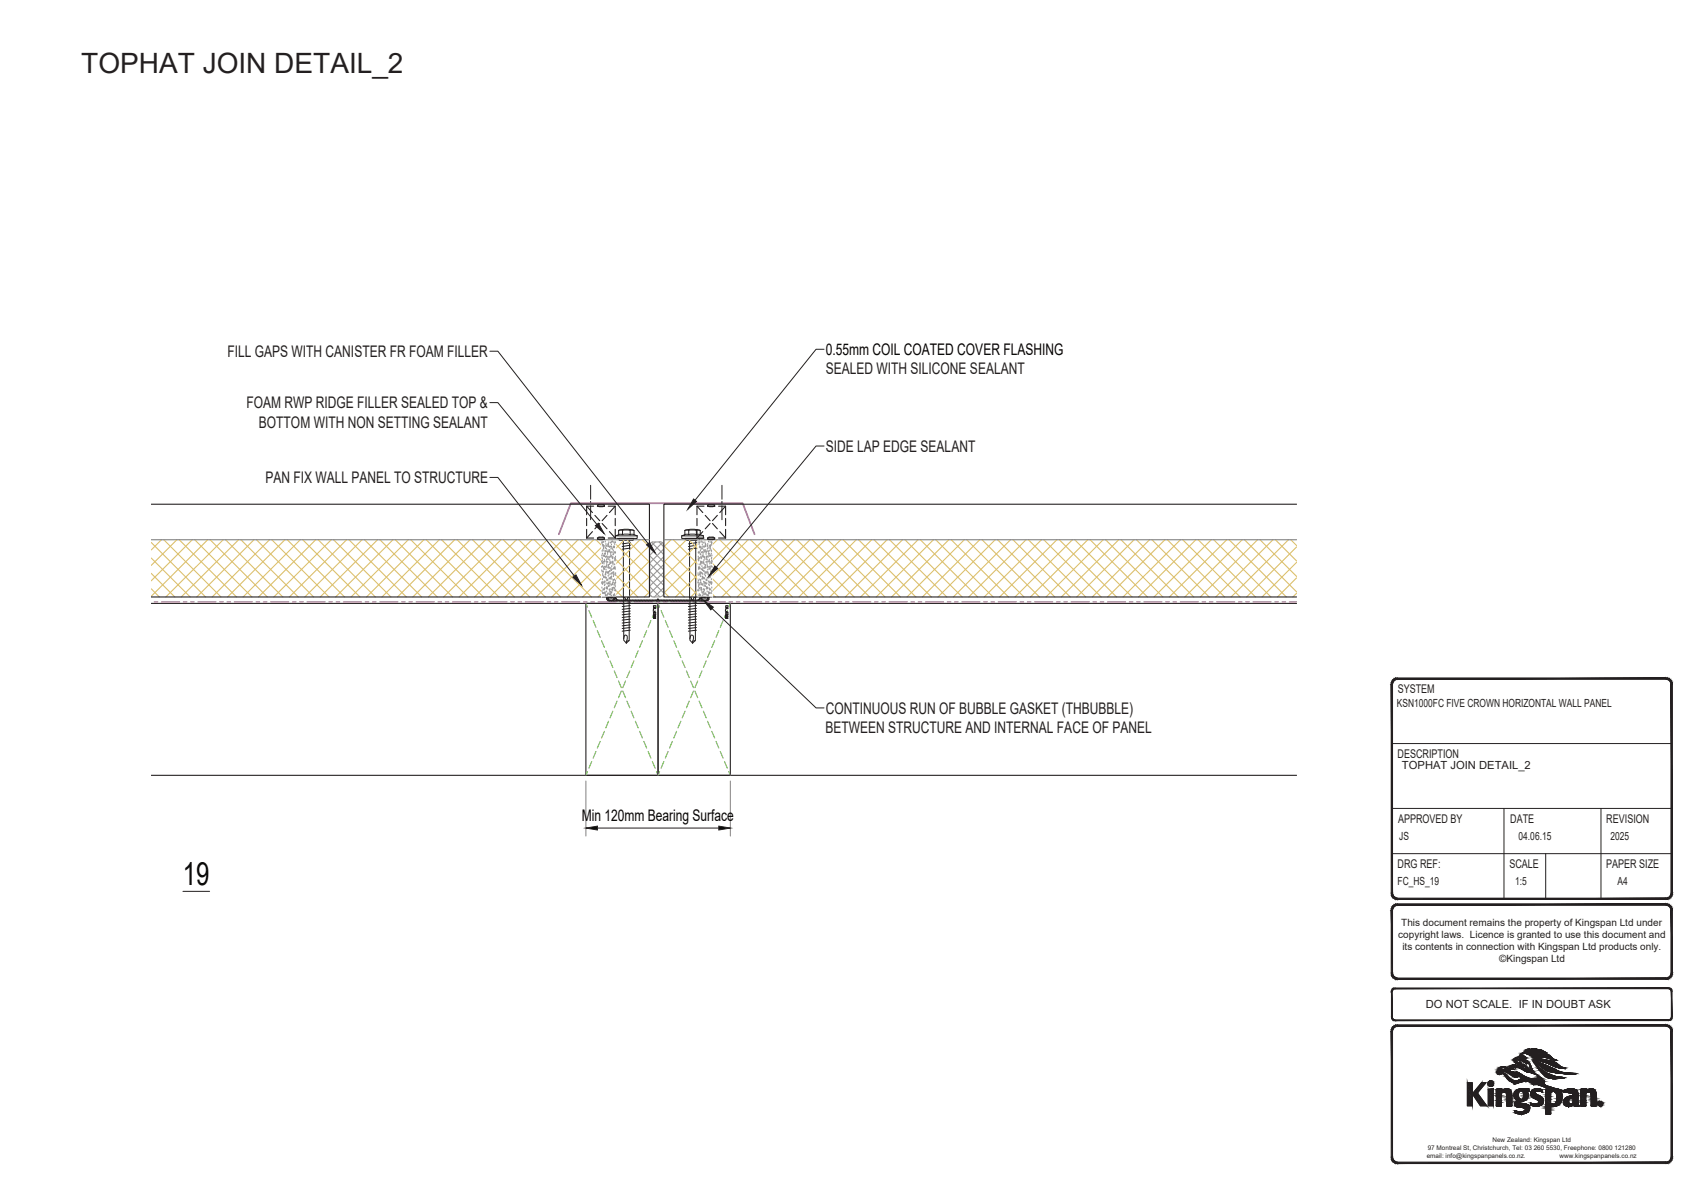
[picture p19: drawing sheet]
<svg xmlns="http://www.w3.org/2000/svg" width="297mm" height="210mm" viewBox="0 0 297 210" stroke-linecap="round" stroke-linejoin="round" font-family="sans-serif">
<defs><g id="words">
<text font-size="5.6" fill="#040503" x="31.9" y="154.4">19</text>
<text font-size="4.9" fill="#231f20" x="14.2" y="12.8">TOPHAT JOIN DETAIL_2</text>
<g font-size="2.8" fill="#231f20">
<text x="39.7" y="62.3">FILL GAPS WITH CANISTER FR FOAM FILLER</text>
<text x="144.1" y="65.3">SEALED WITH SILICONE SEALANT</text>
<text x="43" y="71.3">FOAM RWP RIDGE FILLER SEALED TOP &amp;</text>
<text x="45.2" y="74.7">BOTTOM WITH NON SETTING SEALANT</text>
<text x="144.1" y="78.9">SIDE LAP EDGE SEALANT</text>
<text x="46.3" y="84.3">PAN FIX WALL PANEL TO STRUCTURE</text>
<text x="144.1" y="124.6">CONTINUOUS RUN OF BUBBLE GASKET (THBUBBLE)</text>
<text x="144.1" y="127.9">BETWEEN STRUCTURE AND INTERNAL FACE OF PANEL</text>
</g>
<g font-size="2.8" fill="#040503">
<text x="144.1" y="62">0.55mm COIL COATED COVER FLASHING</text>
<text x="101.5" y="143.4">Min 120mm Bearing Surface</text>
</g>
<g font-size="2.1" fill="#231f20">
<text x="243.9" y="121">SYSTEM</text>
<text x="243.9" y="132.3">DESCRIPTION</text>
<text x="244" y="143.6">APPROVED BY</text>
<text x="263.6" y="143.6">DATE</text>
<text x="280.3" y="143.6">REVISION</text>
<text x="243.9" y="151.5">DRG REF:</text>
<text x="263.4" y="151.5">SCALE</text>
<text x="280.3" y="151.5">PAPER SIZE</text>
</g>
<g font-size="2" fill="#231f20">
<text x="243.8" y="123.5">KSN1000FC FIVE CROWN HORIZONTAL WALL PANEL</text>
<text x="244.7" y="134.2">TOPHAT JOIN DETAIL_2</text>
<text x="244.2" y="146.6">JS</text>
<text x="265" y="146.6">04.06.15</text>
<text x="281.1" y="146.6">2025</text>
<text x="243.9" y="154.5">FC_HS_19</text>
<text x="264.4" y="154.5">1:5</text>
<text x="282.3" y="154.5">A4</text>
<text x="248.9" y="176">DO NOT SCALE. IF IN DOUBT ASK</text>
</g>
<g font-size="1.7" fill="#231f20">
<text x="244.6" y="161.7">This document remains the property of Kingspan Ltd under</text>
<text x="244" y="163.8">copyright laws. Licence is granted to use this document and</text>
<text x="244.7" y="165.8">its contents in connection with Kingspan Ltd products only.</text>
<text x="261.7" y="167.9">©Kingspan Ltd</text>
</g>
<g font-size="1.1" fill="#231f20">
<text x="249" y="202.1">email: info@kingspanpanels.co.nz.</text>
<text x="249.2" y="200.7">97 Montreal St, Christchurch, Tel: 03 260 5530, Freephone: 0800 121280</text>
<text x="260.5" y="199.4">New Zealand: Kingspan Ltd</text>
<text x="272.2" y="202.1">www.kingspanpanels.co.nz</text>
</g>
</g></defs>
<g fill="none" stroke="#231f20" stroke-width=".19">
<path d="M26.4 88h86.9v16.2h-86.9M26.4 105.3h199.9M102.3 105.3h12.5v30h-12.5zM105.9 104.3l.1-.2h1.1l.3 .2M105.9 104.2v.5l.4 .2M106.1 104.4l-.2 .2M106.1 104.1l-.2 .3M106.2 104.4l-.1 .2 .2 .1M106.2 104.4h.9M106.2 104.7l-.2 .1M106.3 104.8l-.1 .1M106.4 104.8h.5"/>
<path d="M106.4 104.1l-.2 .3M106.6 104.8l-.1 .1M106.7 104.1l-.3 .3M106.9 104.8l-.2 .1M107 104.1l-.3 .3M107.1 104.4v.2l-.2 .1M107.2 104.2l-.2 .2M107.4 104.2l-.2 .3M107.5 104.3l.3 .4M107.5 104.4l-.5 .5M107.6 104.6l-.3 .3M107.7 104.7l-.2 .2"/>
<path d="M107.8 104.8h6.8l.2-.3 .2 .3h6.8M108 104.8l-.2 .1M108.2 104.8l-.1 .1M108.5 104.8l-.2 .1M108.8 104.8l-.2 .1M109 104.8l-.1 .1M109.3 104.8l-.1 .1M109.6 104.8l-.2 .1M109.9 104.8l-.2 .1M110.1 104.8l-.1 .1M110.4 104.8l-.2 .1M110.7 104.8l-.2 .1"/>
<path d="M110.9 104.8l-.1 .1M111.2 104.8l-.2 .1M111.5 104.8l-.2 .1M111.7 104.8l-.1 .1M112 104.8l-.2 .1M112.3 104.8l-.2 .1M112.5 104.8l-.1 .1M112.8 104.8l-.1 .1M113.1 104.8l-.2 .1M113.3 104.8l-.1 .1M113.6 104.8l-.1 .1M113.9 104.8l-.2 .1"/>
<path d="M114 106.4v.3M114 107.4h.4l-.4 .1 .4 .1h-.4M114 107.7h.4l-.4 .1 .4 .1h-.4M114.1 107.1l-.1 .1 .2 .1 .1-.1 .1 .1v-.2M114.1 104.8l-.1 .1M114.2 106.8l.1 .1-.1 .1-.1-.2a.2 .2 0 0 1 .2 0 .2 .2 0 0 1 .1 .2M114.4 104.8l-.1 .1M114.4 105.7h-.4v.2M114.4 105.9l-.4 .1 .4 .1M114.4 106.2h-.4v.2M114.8 105.3h12.7v30h-12.7zM114.9 104.6l-.4 .3"/>
<path d="M115 104.7l-.2 .2M115.2 104.8l-.1 .1M115.5 104.8l-.1 .1M115.8 104.8l-.2 .1M116 104.8l-.1 .1M116.3 104.8l-.1 .1M116.6 104.8l-.2 .1M116.9 104.8l-.2 .1M117.1 104.8l-.1 .1M117.4 104.8l-.2 .1M117.7 104.8l-.2 .1M117.9 104.8l-.1 .1"/>
<path d="M118.2 104.8l-.2 .1M118.5 104.8l-.2 .1M118.7 104.8l-.1 .1M119 104.8l-.2 .1M119.3 104.8l-.2 .1M119.5 104.8l-.1 .1M119.8 104.8l-.1 .1M120.1 104.8l-.2 .1M120.3 104.8l-.1 .1M120.6 104.8l-.1 .1M120.9 104.8l-.2 .1M121.2 104.8l-.2 .1"/>
<path d="M121.4 104.8l-.1 .1M121.7 104.8l-.1 .1M122.1 104.3l.4-.2h1.1a.43 .43 0 0 1 .1 .5 .43 .43 0 0 1-.4 .3h-16.9M122.1 104.3l-.3 .4M122.4 104.5l-.3 .4M122.5 104.4v.2l.2 .1M122.5 104.7l-.1 .2M122.6 104.1l-.8 .8M122.7 104.8h.6M122.8 104.8l-.2 .1M122.8 104.1l-.2 .3M123 104.8l-.1 .1"/>
<path d="M123.1 104.1l-.2 .3M123.3 104.8l-.1 .1M123.4 104.1l-.3 .3M123.5 104.4h-1.1M123.5 104.4v.2l-.2 .1M123.6 104.2l-.1 .2M123.7 104.6l-.2 .3M123.8 104.3l-.3 .2M126.6 106.4v.3M126.7 107.4h.4l-.4 .1 .4 .1h-.4M126.7 107.7h.4l-.4 .1 .4 .1h-.4M126.7 107.1l.1 .2 .1-.1 .2 .1v-.2"/>
<path d="M126.8 106.8l.1 .2h-.2a.17 .17 0 0 1 .2-.2 .17 .17 0 0 1 .1 .2M127.1 105.7h-.4v.2M127.1 105.9l-.4 .1 .4 .1M127.1 106.2h-.4v.2M26.4 135.3h199.9"/>
</g>
<g fill="none" stroke="#b9519f" stroke-width=".19">
<path d="M26.9 105h.6M28.2 105h3.2M32 105h.6M33.3 105h.6M34.5 105h3.2M38.3 105h.7M39.6 105h.6M40.9 105h3.2M44.7 105h.6M46 105h.6M47.2 105h3.2M51 105h.7"/>
<path d="M52.3 105h.6M53.6 105h3.2M57.4 105h.6M58.7 105h.6M59.9 105h3.2M63.7 105h.7M65 105h.6M66.3 105h3.2M70.1 105h.6M71.4 105h.6M72.6 105h3.2M76.4 105h.7"/>
<path d="M77.7 105h.6M79 105h3.1M82.8 105h.6M84.1 105h.6M85.3 105h3.2M89.1 105h.7M90.4 105h.6M91.7 105h3.1M95.5 105h.6M96.8 105h.6M98 105h3.2M101.8 105h.7"/>
<path d="M103.1 105h.6M104.4 105h3.1M108.2 105h.6M109.4 105h.7M110.7 105h3.2M114.5 105h.7M115.8 105h.6M117.1 105h3.1M120.9 105h.6M122.1 105h.7M123.4 105h3.2M127.2 105h.7"/>
<path d="M128.5 105h.6M129.8 105h3.1M133.6 105h.6M134.8 105h.7M136.1 105h3.2M139.9 105h.7M141.2 105h.6M142.5 105h3.1M146.3 105h.6M147.5 105h.7M148.8 105h3.2M152.6 105h.7"/>
<path d="M153.9 105h.6M155.2 105h3.1M159 105h.6M160.2 105h.7M161.5 105h3.2M165.3 105h.7M166.6 105h.6M167.9 105h3.1M171.7 105h.6M172.9 105h.7M174.2 105h3.2M178 105h.7"/>
<path d="M179.3 105h.6M180.6 105h3.1M184.4 105h.6M185.7 105h.6M186.9 105h3.2M190.7 105h.7M192 105h.6M193.3 105h3.2M197.1 105h.6M198.4 105h.6M199.6 105h3.2M203.4 105h.7"/>
<path d="M204.7 105h.6M206 105h3.1M209.8 105h.6M211.1 105h.6M212.3 105h3.2M216.1 105h.7M217.4 105h.6M218.7 105h3.1M222.5 105h.6M223.8 105h.6M225 105h1.3"/>
</g>
<g fill="none" stroke="#989898" stroke-width=".19">
<path d="M113.4 95.7l2.4 2.4M113.4 99.7l2.4 2.4M113.4 98.4l2.4 2.4M113.4 97l2.4 2.4M113.7 94.7l2.1 2M113.9 94.6h1.4l.3 .1 .2 .4M113.9 94.6l-.3 .1-.2 .5v8.4M114.4 94.6l-1 1M115 94.6l.8 .8M115.6 94.7l-2.2 2.2M115.8 95.9l-2.4 2.4M115.8 95.1v8.4l-2.4-2.4"/>
<path d="M115.8 97.2l-2.4 2.4M115.8 98.6l-2.4 2.3M115.8 99.9l-2.4 2.4M113.4 103.6l.2 .4 .5 .2M113.4 102.4l1.7 1.8M113.4 103.8l.4 .4M115.3 104.2h-1.2M115.8 101.2l-2.4 2.5M115.8 103.5l-.1 .4-.4 .3M115.8 102.6l-1.6 1.6"/>
</g>
<g fill="none" stroke="#231f20" stroke-width=".17">
<path d="M103.1 84.7v2.4M103.1 87.5v.4M103.1 88.3v2.4M108 92.6v.7l-.6 .2h3.8M108 94h2.6l-.1 .3h-2.4zM108.6 93.3h1.4M108.6 92.6h2M108.8 94.3l.1 17.5 .4 .5 .5-.5 .1-17.5M110 93.3h.6M110 92.6v.7M110 94.7l-1.4 .2M110 95.2l-1.4 .2"/>
<path d="M110 95.7l-1.4 .2M110.6 92.6l-1.3-.2-1.4 .2 .3-.1 .4 .1v.7h-.6M110.7 93.3l.5 .2M110.7 92.6v.7M111.2 93.5v.5h-.7h-3.1v-.5M119.5 92.6l1.3-.2 1.4 .2M119.5 92.6h.7v.7h-.7M119.5 93.3l-.5 .2h3.8M119.5 92.6v.7M119.6 94h2.5v.3h-2.4zM120.2 93.3h1.3M120.2 92.6h1.3"/>
<path d="M120.3 94.3l.1 17.5 .5 .5 .5-.5v-17.5M121.5 92.6h.7v.7M121.5 92.6v.7h.7M121.6 94.7l-1.4 .2M121.6 95.2l-1.5 .2M121.6 95.7l-1.5 .2M122.2 93.3l.6 .2M122.8 93.5v.5h-.7h-3.1v-.5M108.8 104.3h.3v.2M108.9 111.5a.47 .47 0 0 1 .3-.7l.3 .3-.1 .8M109.5 104.5l-.2 .2-.2-.2M109.8 111.8l-.5 .1v.4"/>
<path d="M109.9 104.3h-.3l-.1 .2M110 105.7l-1.4 .2M110 106.2l-1.4 .2M110 106.7l-1.4 .1M110 107.1l-1.4 .2M110 107.6l-1.4 .2M110 108.1l-1.4 .1M110 108.6l-1.4 .2M110 109.1l-1.4 .1M110 109.5l-1.4 .2M110 110l-1.4 .2M110 105.2l-1.4 .2"/>
<path d="M120.3 104.3h.3l.1 .2M120.4 111.5a.47 .47 0 0 1 .4-.7l.2 .3-.1 .8M121 104.5l-.2 .2-.1-.2M121.4 111.8l-.5 .1v.4M121.4 104.3h-.3l-.1 .2M121.6 105.7l-1.5 .2M121.6 106.2l-1.5 .2M121.6 106.7l-1.5 .1M121.6 107.1l-1.5 .2M121.6 107.6l-1.5 .2M121.6 108.1l-1.5 .1M121.6 108.6l-1.5 .2"/>
<path d="M121.6 109.1l-1.5 .1M121.6 109.5l-1.5 .2M121.6 110l-1.5 .2M121.6 105.2l-1.5 .2"/>
</g>
<path d="M97.5 93.3l2.1-5.5h30l2.1 5.5" fill="none" stroke="#b9519f" stroke-width=".3"/>
<g fill="none" stroke="#69bd45" stroke-width=".19">
<path d="M102.3 105.3l.2 .7M102.8 106.6l.5 1.1M103.5 108.3l.5 1.2M104.2 110.1l.6 1.1M105 111.8l.5 1.2M105.7 113.6l.5 1.2M106.5 115.4l.5 1.1M107.2 117.1l.5 1.2M107.9 118.9l.5 1.1M109.2 118.9l-.5 1.1M109.9 117.1l-.5 1.2M110.6 115.4l-.5 1.1"/>
<path d="M111.4 113.6l-.5 1.2M112.1 111.8l-.5 1.2M112.9 110.1l-.5 1.1M113.6 108.3l-.5 1.2M114.3 106.6l-.4 1.1M114.6 106l.2-.7 .3 .7M115.4 106.6l.5 1.1M116.1 108.3l.5 1.2M116.9 110.1l.4 1.1M117.6 111.8l.5 1.2M118.3 113.6l.5 1.2M119.1 115.4l.5 1.1"/>
<path d="M119.8 117.1l.5 1.2M120.5 118.9l.5 1.1M121.8 118.9l-.5 1.1M122.5 117.1l-.5 1.2M123.2 115.4l-.4 1.1M124 113.6l-.5 1.2M124.7 111.8l-.5 1.2M125.4 110.1l-.4 1.1M126.2 108.3l-.5 1.2M126.9 106.6l-.5 1.1M127.5 105.3l-.3 .7M102.5 134.7l-.2 .6"/>
<path d="M103.3 132.9l-.5 1.2M104 131.2l-.5 1.1M104.8 129.4l-.6 1.2M105.5 127.6l-.5 1.2M106.2 125.9l-.5 1.2M107 124.1l-.5 1.2M107.7 122.4l-.5 1.1M108.4 120.6l-.5 1.2M108.7 120.6l.5 1.2M109.4 122.4l.5 1.1M110.1 124.1l.5 1.2M110.9 125.9l.5 1.2"/>
<path d="M111.6 127.6l.5 1.2M112.4 129.4l.5 1.2M113.1 131.2l.5 1.1M113.9 132.9l.4 1.2M115.1 134.7l-.3 .6-.2-.6M115.9 132.9l-.5 1.2M116.6 131.2l-.5 1.1M117.3 129.4l-.4 1.2M118.1 127.6l-.5 1.2M118.8 125.9l-.5 1.2M119.6 124.1l-.5 1.2M120.3 122.4l-.5 1.1"/>
<path d="M121 120.6l-.5 1.2M121.3 120.6l.5 1.2M122 122.4l.5 1.1M122.8 124.1l.4 1.2M123.5 125.9l.5 1.2M124.2 127.6l.5 1.2M125 129.4l.4 1.2M125.7 131.2l.5 1.1M126.4 132.9l.5 1.2M127.2 134.7l.3 .6"/>
</g>
<g fill="none" stroke="#dcc06c" stroke-width=".19">
<path d="M26.4 97.4l6.8 6.8M26.4 94.7l9.5 9.5M28.2 94.2l-1.8 1.8M28.6 94.2l10 10M30.9 94.2l-4.5 4.5M31.3 94.2l10 10M33.6 94.2l-7.2 7.2M34 94.2l10 10M36.2 94.2l-9.8 9.9M36.7 94.2l10 10M39 94.2l-10.1 10M39.4 94.2l10 10"/>
<path d="M41.6 94.2l-10 10M42 94.2l10.1 10M44.3 94.2l-10 10M44.8 94.2l9.9 10M47 94.2l-10 10M47.4 94.2l10 10M49.7 94.2l-10 10M50.1 94.2l10 10M52.4 94.2l-10 10M52.8 94.2l10 10M55.1 94.2l-10 10M55.5 94.2l10 10"/>
<path d="M57.8 94.2l-10 10M58.2 94.2l10 10M60.5 94.2l-10 10M60.9 94.2l10 10M63.2 94.2l-10 10M63.6 94.2l10 10M65.9 94.2l-10 10M66.3 94.2l10 10M68.6 94.2l-10 10M69 94.2l10 10M71.3 94.2l-10 10M71.7 94.2l10 10"/>
<path d="M74 94.2l-10 10M74.4 94.2l10 10M76.7 94.2l-10 10M77.1 94.2l10 10M79.4 94.2l-10 10M79.8 94.2l10 10M82 94.2l-9.9 10M82.5 94.2l10 10M84.8 94.2l-10.1 10M85.2 94.2l10 10M87.4 94.2l-10 10M87.8 94.2l10.1 10"/>
<path d="M90.1 94.2l-10 10M90.5 94.2l10 10M92.8 94.2l-10 10M93.2 94.2l10 10M95.5 94.2l-10 10M95.9 94.2l10 10M98.2 94.2l-10 10M98.6 94.2l10 10M100.9 94.2l-10 10M101.3 94.2l10 10M103.6 94.2l-10 10M104 94.2l9.3 9.3"/>
<path d="M106.3 94.2l-10 10M106.7 94.2l6.6 6.6M109 94.2l-10 10M109.4 94.2l3.9 3.9M111.7 94.2l-10 10M112.1 94.2l1.2 1.2M113.3 97.9l-6.2 6.3M113.3 95.2l-8.9 9M26.4 102.8l1.4 1.4M26.4 100.1l4.1 4.1M113.3 103.3l-.8 .9M113.3 100.6l-3.5 3.6"/>
</g>
<path d="M105 104h2.5" fill="none" stroke="#fff" stroke-width=".17"/>
<path d="M105 94.4h2.5l-2.5 9.6zM107.5 94.4l-2.5 9.6h2.5z" fill="#fff"/>
<path d="M105 94.4h2.5l-2.5 9.6zM107.5 94.4v9.6h-2.5zM121.8 104h2.5" fill="none" stroke="#fff" stroke-width=".17"/>
<g fill="none" stroke="#989898" stroke-width=".19">
<path d="M105 98.8h.1M105 97.9h.1M105 96.9h.1M105 99.5h.1M105 94.6h.1M105.1 94.7h.1M105.1 97.2h.1M105.1 96.1h.1M105.1 99.7h.1M105.1 98.2h.1M105.1 97.8h.1M105.1 94.5h.1"/>
<path d="M105.1 97.4h.1M105.1 96.5h.1M105.2 98.8h.1M105.2 95h.1M105.2 98.1h.1M105.2 95.9h.1M105.3 99.6h.1M105.3 96.9h.1M105.3 95.3h.1M105.3 99.7h.1M105.3 95.2h.1M105.3 95.1h.1"/>
<path d="M105.3 95.6h.1M105.3 98h.1M105.3 99h.1M105.3 94.5h.1M105.4 99.2h.1M105.4 95.5h.1M105.4 96h.1M105.4 98.3h.1M105.4 99.1h.1M105.4 95.2h.1M105.5 96.6h.1M105.5 97.6h.1"/>
<path d="M105.5 97.9h.1M105.5 98.8h.1M105.5 97h.1M105.5 99.2h.1M105.5 96.9h.1M105.6 97.9h.1M105.6 96.6h.1M105.6 96.2h.1M105.6 94.4h.1M105.7 98.9h.1M105.7 96.5h.1M105.7 97.1h.1"/>
<path d="M105.7 95.5h.1M105.7 96.1h.1M105.7 99.8h.1M105.7 94.9h.1M105.8 99.3h.1M105.8 95.2h.1M105.8 98.8h.1M105.8 95.7h.1M105.8 98.7h.1M105.9 97h.1M105.9 97.6h.1M105.9 98h.1"/>
<path d="M105.9 98.4h.1M105.9 96.1h.1M105.9 99.7h.1M105.9 97.5h.1M106 97h.1M106 97.3h.1M106 96.2h.1M106 99.9h.1M106 96.6h.1M106.1 98h.1M106.1 99.9h.1M106.1 95.2h.1"/>
<path d="M106.1 95h.1M106.1 98.9h.1M106.1 95.9h.1M106.1 98.6h.1M106.1 99h.1M106.2 94.8h.1M106.2 94.9h.1M106.2 96.2h.1M106.2 95.2h.1M106.2 98.5h.1M106.2 99.7h.1M106.2 97.5h.1"/>
<path d="M106.2 99.9h.1M106.3 98.8h.1M106.3 97.1h.1M106.3 94.6h.1M106.3 95.2h.1M106.3 99.1h.1M106.3 97.2h.1M106.4 96.2h.1M106.4 98.4h.1M106.4 96h.1M106.4 95.4h.1M106.4 99.6h.1"/>
<path d="M106.4 99h.1M106.4 97.7h.1M106.4 95.9h.1M106.4 98.1h.1M106.4 97.2h.1M106.5 99.5h.1M106.5 97h.1M106.5 98.1h.1M106.5 94.6h.1M106.5 95.3h.1M106.6 96.3h.1M106.6 98.2h.1"/>
<path d="M106.6 96.6h.1M106.6 98h.1M106.6 99.1h.1M106.6 99.3h.1M106.6 95.7h.1M106.6 97h.1M106.7 96.3h.1M106.7 100h.1M106.7 99.4h.1M106.7 96.9h.1M106.7 95h.1M106.7 94.5h.1"/>
<path d="M106.7 95.4h.1M106.8 98.7h.1M106.8 97.2h.1M106.8 95.6h.1M106.8 98.2h.1M106.8 96.3h.1M106.8 98h.1M106.8 99.9h.1M106.8 99.2h.1M106.9 94.4h.1M106.9 97.3h.1M106.9 97.4h.1"/>
<path d="M106.9 98h.1M106.9 95.8h.1M107 97.1h.1M107 96.7h.1M107 97.9h.1M107 98.4h.1M107 98.2h.1M107 99.8h.1M107 95.4h.1M107 96h.1M107.1 99.1h.1M107.1 96.6h.1"/>
<path d="M107.1 99.8h.1M107.1 95.3h.1M107.1 96.3h.1M107.1 94.5h.1M107.1 95.4h.1M107.2 94.6h.1M107.2 99h.1M107.2 97.3h.1M107.2 99.1h.1M107.2 95.3h.1M107.2 95.4h.1M107.2 98.9h.1"/>
<path d="M107.3 98.4h.1M107.3 94.9h.1M107.3 96.2h.1M107.3 96.4h.1M107.3 97.6h.1M107.3 97.7h.1M107.4 98.9h.1M107.4 97.6h.1M107.4 99.2h.1M107.4 97.3h.1M107.4 94.6h.1M107.4 97.1h.1"/>
<path d="M107.4 96.3h.1M107.4 100h.1M105 102.5h.1M105 101.7h.1M105 101.5h.1M105.1 103.1h.1M105.1 101h.1M105.1 101.8h.1M105.2 103.4h.1M105.2 100.1h.1M105.2 100.3h.1M105.2 101.8h.1"/>
<path d="M105.2 101.4h.1M105.2 102.8h.1M105.3 101.6h.1M105.3 100.5h.1M105.3 103.4h.1M105.4 100.7h.1M105.4 102.8h.1M105.4 102.7h.1M105.4 103.5h.1M105.4 101.6h.1M105.5 103.4h.1M105.5 102.8h.1"/>
<path d="M105.5 102.1h.1M105.5 102.5h.1M105.6 101.4h.1M105.6 100.6h.1M105.6 101.5h.1M105.6 101.9h.1M105.6 103.5h.1M105.6 100.7h.1M105.6 103.3h.1M105.6 100.2h.1M105.7 100.7h.1M105.7 103.8h.1"/>
<path d="M105.7 100h.1M105.7 100.2h.1M105.8 103.8h.1M105.8 102.5h.1M105.8 102.6h.1M105.8 100.8h.1M105.9 102.5h.1M105.9 103.1h.1M105.9 101.2h.1M105.9 101.7h.1M105.9 101h.1M106 102.4h.1"/>
<path d="M106 101.2h.1M106 102.7h.1M106 101.8h.1M106 103.7h.1M106.1 103.6h.1M106.1 101.1h.1M106.1 103.5h.1M106.1 100.4h.1M106.2 101.6h.1M106.2 102.2h.1M106.2 101.8h.1M106.2 102.1h.1"/>
<path d="M106.3 103.5h.1M106.3 100.2h.1M106.3 100.9h.1M106.3 101.5h.1M106.3 102.8h.1M106.4 102.9h.1M106.4 103.7h.1M106.4 101.8h.1M106.4 102.1h.1M106.4 103.2h.1M106.5 102.7h.1M106.5 101.4h.1"/>
<path d="M106.5 100.8h.1M106.5 103.2h.1M106.6 103.7h.1M106.6 103.4h.1M106.6 100.9h.1M106.6 100.1h.1M106.6 101.9h.1M106.7 100.7h.1M106.7 100.6h.1M106.7 103.9h.1M106.7 102h.1M106.7 103.4h.1"/>
<path d="M106.7 100.5h.1M106.8 102.8h.1M106.8 100.9h.1M106.8 103.2h.1M106.8 102.5h.1M106.9 101.9h.1M106.9 102.9h.1M106.9 102.6h.1M107 102.8h.1M107 101.6h.1M107 100.1h.1M107 101.2h.1"/>
<path d="M107 101.5h.1M107 103.8h.1M107.1 100.5h.1M107.1 101.1h.1M107.1 102.5h.1M107.1 103.8h.1M107.1 100.2h.1M107.2 102h.1M107.2 100.1h.1M107.2 103.9h.1M107.2 102.6h.1M107.2 103.6h.1"/>
<path d="M107.2 101h.1M107.3 101.7h.1M107.3 102.9h.1M107.3 102.5h.1M107.3 103.9h.1M107.3 102h.1M107.4 102.2h.1M107.4 100.3h.1M107.4 101.2h.1M107.4 103h.1M107.4 101.6h.1M107.5 103h.1"/>
</g>
<g fill="none" stroke="#808180" stroke-width=".19">
<path d="M26.4 94.2h86.9M104.5 88l-.2 .2M104.5 93.8l-.2 .1M104.8 88l-.5 .3M104.8 93.8l-.5 .3M105.1 88l-.6 .4M105.1 93.8l-.6 .4M105.3 88l-.5 .4M105.3 93.8l-.5 .4M105.5 88.1l-.5 .3M105.5 88.3l-.2 .1M105.5 93.9l-.5 .3"/>
<path d="M105.5 94.1l-.2 .1"/>
</g>
<g fill="none" stroke="#231f20" stroke-width=".19">
<path d="M102.4 88.3l1 1.2M102.4 90.5v1.3M102.4 92.4v1.5M102.4 93.9h1.2M103.4 92.8l-1 1.1M103.6 88.3h-1.2v1.6M103.8 90l.9 .9M104.2 93.9h1.3M104.2 88.3h1.3M104.3 88.2h.1M104.3 94h.1M104.6 88l-.3 .2 .3 .2"/>
<path d="M104.6 88h.6M104.6 88.4h.6M104.6 94.2h.6M104.7 91.4l-.9 .9M105.1 91.4l.8 .9M105.2 88l.3 .2M105.5 88.2h.1M105.5 94l-.3-.2h-.8l-.1 .3 .3 .1M105.5 94h.1M105.5 88.2l-.3 .2M105.5 94l-.3 .2M105.9 90l-.8 .9"/>
<path d="M106.1 88.3h1.3v1.6M106.4 92.8l1 1.1M107.4 92.4v1.5h-1.3M107.4 90.5v1.3M107.4 88.3l-1 1.2M226.3 88h-110.4v16.2h110.4"/>
</g>
<g fill="none" stroke="#dcc06c" stroke-width=".19">
<path d="M115.9 95.2l8.9 9M115.9 97.9l6.2 6.3M117.1 94.2l-1.2 1.2M117.5 94.2l10 10M119.8 94.2l-3.9 3.9M120.2 94.2l10 10M122.5 94.2l-6.6 6.6M122.9 94.2l10 10M125.2 94.2l-9.3 9.3M125.6 94.2l10 10M127.9 94.2l-10 10M128.3 94.2l10 10"/>
<path d="M130.6 94.2l-10 10M131 94.2l10 10M133.3 94.2l-10 10M133.7 94.2l10 10M136 94.2l-10 10M136.4 94.2l10 10M138.7 94.2l-10 10M139.1 94.2l10 10M141.4 94.2l-10 10M141.8 94.2l10 10M144.1 94.2l-10.1 10M144.5 94.2l10 10"/>
<path d="M146.7 94.2l-10 10M147.2 94.2l10 10M149.4 94.2l-10 10M149.8 94.2l10 10M152.1 94.2l-10 10M152.5 94.2l10 10M154.8 94.2l-10 10M155.2 94.2l10 10M157.5 94.2l-10 10M157.9 94.2l10 10M160.2 94.2l-10 10M160.6 94.2l10 10"/>
<path d="M162.9 94.2l-10 10M163.3 94.2l10 10M165.6 94.2l-10 10M166 94.2l10 10M168.3 94.2l-10 10M168.7 94.2l10 10M171 94.2l-10 10M171.4 94.2l10 10M173.7 94.2l-10 10M174.1 94.2l10 10M176.4 94.2l-10 10M176.8 94.2l10 10"/>
<path d="M179.1 94.2l-10 10M179.5 94.2l10 10M181.8 94.2l-10 10M182.2 94.2l10 10M184.5 94.2l-10 10M184.9 94.2l10 10M187.2 94.2l-10.1 10M187.6 94.2l10 10M189.8 94.2l-10 10M190.2 94.2l10.1 10M192.5 94.2l-10 10M193 94.2l9.9 10"/>
<path d="M195.2 94.2l-10 10M195.6 94.2l10 10M197.9 94.2l-10 10M198.3 94.2l10 10M200.6 94.2l-10 10M201 94.2l10 10M203.3 94.2l-10 10M203.7 94.2l10 10M206 94.2l-10 10M206.4 94.2l10 10M208.7 94.2l-10 10M209.1 94.2l10 10"/>
<path d="M211.4 94.2l-10 10M211.8 94.2l10 10M214.1 94.2l-10 10M214.5 94.2l10 10M216.8 94.2l-10 10M217.2 94.2l9.1 9.1M219.5 94.2l-10 10M219.9 94.2l6.4 6.4M222.2 94.2l-10 10M222.6 94.2l3.7 3.7M224.9 94.2l-10 10M225.3 94.2l1 1"/>
<path d="M226.3 98.1l-6 6.1M226.3 95.5l-8.7 8.7M115.9 100.6l3.5 3.6M115.9 103.3l.8 .9M226.3 103.5l-.7 .7M226.3 100.9l-3.4 3.3"/>
</g>
<path d="M121.8 94.4l2.5 9.6v-9.6zM121.8 94.4l2.5 9.6h-2.5z" fill="#fff"/>
<path d="M121.8 94.4l2.5 9.6h-2.5zM121.8 94.4h2.5v9.6z" fill="none" stroke="#fff" stroke-width=".17"/>
<g fill="none" stroke="#989898" stroke-width=".19">
<path d="M121.8 100h.1M121.9 94.6h.1M121.9 96.3h.1M121.9 97.1h.1M121.9 97.3h.1M121.9 99.2h.1M121.9 98.9h.1M121.9 97.6h.1M121.9 97.7h.1M122 96.4h.1M122 96.2h.1M122 94.9h.1"/>
<path d="M122 98.4h.1M122 98.9h.1M122.1 95.4h.1M122.1 94.6h.1M122.1 95.3h.1M122.1 99.1h.1M122.1 97.3h.1M122.1 99h.1M122.1 96.3h.1M122.1 99.8h.1M122.1 94.5h.1M122.2 95.3h.1"/>
<path d="M122.2 99.1h.1M122.2 96.6h.1M122.2 96h.1M122.3 95.4h.1M122.3 98.2h.1M122.3 99.8h.1M122.3 97.9h.1M122.3 96.7h.1M122.3 98.4h.1M122.3 97.1h.1M122.3 95.8h.1M122.4 97.3h.1"/>
<path d="M122.4 98h.1M122.4 97.4h.1M122.4 94.4h.1M122.4 99.2h.1M122.4 99.9h.1M122.4 96.3h.1M122.5 95.6h.1M122.5 98.2h.1M122.5 97.2h.1M122.5 98.7h.1M122.5 95.4h.1M122.5 94.5h.1"/>
<path d="M122.6 96.9h.1M122.6 95h.1M122.6 100h.1M122.6 99.4h.1M122.6 95.7h.1M122.6 96.3h.1M122.6 99.3h.1M122.7 97h.1M122.7 99.1h.1M122.7 98h.1M122.7 98.2h.1M122.7 96.6h.1"/>
<path d="M122.7 96.3h.1M122.7 94.6h.1M122.7 98.1h.1M122.7 95.3h.1M122.8 97h.1M122.8 99.5h.1M122.8 98.1h.1M122.8 95.9h.1M122.8 97.7h.1M122.8 97.2h.1M122.8 99h.1M122.9 99.6h.1"/>
<path d="M122.9 95.4h.1M122.9 96h.1M122.9 98.4h.1M122.9 96.2h.1M123 97.2h.1M123 99.1h.1M123 94.6h.1M123 95.2h.1M123 97.1h.1M123 98.8h.1M123 97.5h.1M123.1 99.7h.1"/>
<path d="M123.1 99.9h.1M123.1 98.5h.1M123.1 96.2h.1M123.1 95.2h.1M123.1 94.8h.1M123.1 94.9h.1M123.1 98.6h.1M123.1 99h.1M123.2 95.9h.1M123.2 95h.1M123.2 95.2h.1M123.2 98.9h.1"/>
<path d="M123.2 99.9h.1M123.2 96.6h.1M123.2 98h.1M123.2 96.2h.1M123.3 97.3h.1M123.3 97h.1M123.4 97.5h.1M123.4 98h.1M123.4 99.7h.1M123.4 96.1h.1M123.4 98.4h.1M123.4 97.6h.1"/>
<path d="M123.4 98.7h.1M123.4 97h.1M123.5 95.7h.1M123.5 98.8h.1M123.5 95.2h.1M123.5 94.9h.1M123.5 99.3h.1M123.5 99.8h.1M123.6 95.5h.1M123.6 96.1h.1M123.6 97.1h.1M123.6 98.9h.1"/>
<path d="M123.6 96.5h.1M123.6 94.4h.1M123.7 96.2h.1M123.7 96.6h.1M123.7 97.9h.1M123.7 96.9h.1M123.7 99.2h.1M123.8 97.9h.1M123.8 97h.1M123.8 97.6h.1M123.8 98.8h.1M123.8 96.6h.1"/>
<path d="M123.8 95.2h.1M123.9 99.1h.1M123.9 96h.1M123.9 95.5h.1M123.9 98.3h.1M123.9 99.2h.1M123.9 94.5h.1M123.9 98h.1M123.9 99h.1M123.9 95.1h.1M124 95.6h.1M124 96.9h.1"/>
<path d="M124 95.3h.1M124 95.2h.1M124 99.6h.1M124 99.7h.1M124.1 95.9h.1M124.1 98.8h.1M124.1 98.1h.1M124.1 96.5h.1M124.1 95h.1M124.2 94.5h.1M124.2 97.4h.1M124.2 97.8h.1"/>
<path d="M124.2 99.7h.1M124.2 96.1h.1M124.2 98.2h.1M124.2 97.2h.1M124.2 94.7h.1M124.2 99.5h.1M124.2 94.6h.1M124.2 96.9h.1M124.3 97.9h.1M124.3 98.8h.1M121.8 103h.1M121.8 101.6h.1"/>
<path d="M121.9 101.6h.1M121.9 103h.1M121.9 100.3h.1M121.9 101.2h.1M121.9 102.2h.1M121.9 102h.1M122 103.9h.1M122 102.9h.1M122 102.5h.1M122 101.7h.1M122 101h.1M122 103.6h.1"/>
<path d="M122.1 102.6h.1M122.1 100.1h.1M122.1 103.9h.1M122.1 102h.1M122.2 100.2h.1M122.2 103.8h.1M122.2 102.5h.1M122.2 101.1h.1M122.2 100.5h.1M122.3 101.5h.1M122.3 101.2h.1M122.3 100.1h.1"/>
<path d="M122.3 101.6h.1M122.3 102.8h.1M122.4 102.6h.1M122.4 101.9h.1M122.4 102.9h.1M122.4 102.5h.1M122.5 103.2h.1M122.5 100.9h.1M122.5 102.8h.1M122.5 100.5h.1M122.5 103.4h.1M122.6 102h.1"/>
<path d="M122.6 103.9h.1M122.6 100.6h.1M122.6 100.7h.1M122.7 101.9h.1M122.7 100.1h.1M122.7 100.9h.1M122.7 103.4h.1M122.7 100.8h.1M122.7 103.7h.1M122.8 103.2h.1M122.8 100.8h.1M122.8 101.4h.1"/>
<path d="M122.8 102.7h.1M122.9 102.1h.1M122.9 101.8h.1M122.9 103.7h.1M122.9 100.9h.1M122.9 102.9h.1M122.9 102.8h.1M123 101.5h.1M123 100.9h.1M123 100.2h.1M123 103.5h.1M123 102.1h.1"/>
<path d="M123.1 101.8h.1M123.1 102.2h.1M123.1 101.6h.1M123.1 100.4h.1M123.2 103.5h.1M123.2 103.6h.1M123.2 101.1h.1M123.3 103.7h.1M123.3 101.8h.1M123.3 102.7h.1M123.3 101.2h.1M123.3 102.4h.1"/>
<path d="M123.3 101h.1M123.3 102.5h.1M123.4 101.7h.1M123.4 101.2h.1M123.4 103.1h.1M123.4 102.5h.1M123.4 100.8h.1M123.5 102.5h.1M123.5 102.6h.1M123.5 103.8h.1M123.6 100.2h.1M123.6 100h.1"/>
<path d="M123.6 103.8h.1M123.6 100.7h.1M123.7 103.3h.1M123.7 103.5h.1M123.7 101.9h.1M123.7 101.5h.1M123.7 100.6h.1M123.7 101.4h.1M123.7 102.5h.1M123.8 102.1h.1M123.8 102.8h.1M123.8 103.4h.1"/>
<path d="M123.8 101.6h.1M123.8 103.5h.1M123.9 102.7h.1M123.9 102.8h.1M123.9 100.7h.1M123.9 103.4h.1M124 100.5h.1M124 101.6h.1M124 102.8h.1M124.1 101.4h.1M124.1 101.8h.1M124.1 100.3h.1"/>
<path d="M124.1 100.1h.1M124.1 103.4h.1M124.2 101.8h.1M124.2 101h.1M124.2 103.1h.1M124.2 101.5h.1M124.2 101.7h.1M124.2 102.5h.1"/>
</g>
<g fill="none" stroke="#808180" stroke-width=".19">
<path d="M115.9 94.2h110.4M123.5 88.1l.5 .3M123.5 88.3l.2 .1M123.5 93.9l.5 .3M123.5 94.1l.2 .1M123.7 88l.6 .4M123.7 93.8l.6 .4M123.9 88l.6 .4M123.9 93.8l.6 .4M124.2 88l.5 .3M124.2 93.8l.5 .3M124.5 88l.2 .2"/>
<path d="M124.5 93.8l.2 .1"/>
</g>
<g fill="none" stroke="#231f20" stroke-width=".19">
<path d="M121.6 88.3l1.1 1.2M121.6 92.4v1.5h1.3M121.6 90.5v1.3M122.7 92.8l-1.1 1.1M122.9 88.3h-1.3v1.6M123.1 90l.8 .9M123.5 94l.3-.2h.8l.1 .2M123.5 88.2h.1M123.5 94h.1M123.5 88.2l.3 .2M123.5 94l.3 .2M123.5 88.3h1.3"/>
<path d="M123.5 93.9h1.3M123.8 88l-.3 .2M123.8 88h.6M123.8 88.4h.6M123.8 94.2h.6M123.9 91.4l-.8 .9M124.3 91.4l.9 .9M124.4 88l.3 .2M124.7 88.2h.1M124.7 94h.1M124.7 88.2l-.3 .2M124.7 94l-.3 .2"/>
<path d="M125.2 90l-.9 .9M125.4 93.9h1.2M125.4 88.3h1.2v1.6M125.6 92.8l1 1.1M126.6 90.5v1.3M126.6 92.4v1.5M126.6 88.3l-1 1.2"/>
</g>
<path d="M126 84.7v2.4M126 87.5v.4M126 88.3v2.4" fill="none" stroke="#231f20" stroke-width=".17"/>
<path d="M121 87.1l.6 .4-1.5 1.4z" fill="#231f20"/>
<path d="M143.8 61h-1.4l-21.1 26.3M121 87.1l.6 .4-1.5 1.4z" fill="none" stroke="#231f20" stroke-width=".17"/>
<path d="M100 100.8l.5-.5 1 1.8z" fill="#231f20"/>
<path d="M85.5 83.3h1.4l13.3 17.2M100 100.8l.5-.5 1 1.8z" fill="none" stroke="#231f20" stroke-width=".17"/>
<path d="M103.9 91.8l.5-.5 1 1.8z" fill="#231f20"/>
<path d="M85.5 70.3h1.4l17.3 21.2M103.9 91.8l.5-.5 1 1.8z" fill="none" stroke="#231f20" stroke-width=".17"/>
<path d="M124.7 98.8l.6 .4-1.6 1.4z" fill="#231f20"/>
<path d="M143.8 77.9h-1.4l-17.4 21.1M124.7 98.8l.6 .4-1.6 1.4z" fill="none" stroke="#231f20" stroke-width=".17"/>
<path d="M112.8 95.1l.6-.4 .9 1.8z" fill="#231f20"/>
<path d="M85.5 61.3h1.4l26.2 33.6M112.8 95.1l.6-.4 .9 1.8z" fill="none" stroke="#231f20" stroke-width=".17"/>
<path d="M122.8 104.8l1.7 1.2-.4 .4z" fill="#231f20"/>
<path d="M122.8 104.8l1.7 1.2-.4 .4zM124.3 106.2l18.1 17.4h1.4M104.3 144.5h21.1" fill="none" stroke="#231f20" stroke-width=".17"/>
<path d="M102.3 136.3v9.6M127.5 136.3v9.6" fill="none" stroke="#808180" stroke-width=".17"/>
<path d="M102.3 144.5l2-.3v.7z" fill="#040503"/>
<path d="M102.3 144.5l2-.3v.7z" fill="none" stroke="#231f20" stroke-width=".17"/>
<path d="M125.4 144.2l2.1 .3-2.1 .4z" fill="#040503"/>
<path d="M31.9 155.6h4.7M125.4 144.2l2.1 .3-2.1 .4zM262.5 141.1v15.8" fill="none" stroke="#231f20" stroke-width=".17"/>
<path d="M290.8 156.8l.2 .2h-.2zM290.8 156.8l.2 .2v-.3zM291 156.7l.3 .2-.3 .1zM291 156.7l.3 .2-.1-.3zM291.2 156.6l.4 .1-.3 .2zM291.2 156.6l.4 .1-.2-.2zM291.4 156.5h.3l-.1 .2zM291.5 156.3l-.1 .2h.3zM291.5 156.3l.3-.1-.1 .3zM291.6 156.1l-.1 .2 .3-.1zM291.6 156.1l.3-.2-.1 .3zM291.6 155.9v.2l.3-.2z" fill="#231f20"/>
<path d="M290.8 156.8l.2 .2h-.2zM290.8 156.8l.2-.1v.3zM291 156.7l.3 .2-.3 .1zM291 156.7l.2-.1 .1 .3zM291.2 156.6l.4 .1-.3 .2zM291.2 156.6l.2-.1 .2 .2zM291.4 156.5h.3l-.1 .2zM291.5 156.3l.3-.1-.1 .3zM291.5 156.3l.2 .2h-.3zM291.6 156.1l.3-.2-.1 .3zM291.6 156.1l.2 .1-.3 .1zM291.6 155.9h.3l-.3 .2z" fill="none" stroke="#231f20" stroke-width=".17"/>
<path d="M291.6 119.4v36.5h.3zM291.6 119.4h.3v36.5z" fill="#231f20"/>
<path d="M291.6 119.4h.3v36.5zM291.6 119.4l.3 36.5h-.3z" fill="none" stroke="#231f20" stroke-width=".17"/>
<path d="M291.8 119.1l.1 .3h-.3zM291.6 119.2v.2l.2-.3zM291.7 118.9l.1 .2-.2 .1zM291.5 119l.1 .2 .1-.3zM291.6 118.7l.1 .2-.2 .1zM291.4 118.8l.1 .2 .1-.3zM291.3 118.5l.3 .2-.2 .1zM291.3 118.5l-.1 .2 .2 .1zM291 118.4l.3 .1-.1 .2zM291 118.4v.2l.2 .1zM290.8 118.3l.2 .1v.2zM290.8 118.3v.3h.2z" fill="#231f20"/>
<path d="M290.8 118.3l.2 .1v.2zM290.8 118.3l.2 .3h-.2zM291 118.4l.3 .1-.1 .2zM291 118.4l.2 .3-.2-.1zM291.3 118.5l.3 .2-.2 .1zM291.3 118.5l.1 .3-.2-.1zM291.4 118.8l.2-.1-.1 .3zM291.5 119l.2-.1-.1 .3zM291.6 118.7l.1 .2-.2 .1zM291.6 119.2l.2-.1-.2 .3zM291.7 118.9l.1 .2-.2 .1zM291.8 119.1l.1 .3h-.3z" fill="none" stroke="#231f20" stroke-width=".17"/>
<path d="M243.9 118.6h46.9v-.3zM243.9 118.3h46.9l-46.9 .3z" fill="#231f20"/>
<path d="M243.9 118.6l46.9-.3v.3zM243.9 118.3h46.9l-46.9 .3z" fill="none" stroke="#231f20" stroke-width=".17"/>
<path d="M243.6 118.4l.3-.1v.3zM243.6 118.4l.1 .2h.2zM243.3 118.5l.3-.1 .1 .2zM243.3 118.5l.2 .2 .2-.1zM243.1 118.7l.2-.2 .2 .2zM243.1 118.7l.2 .1 .2-.1zM243.1 118.7l.2 .1-.4 .1zM242.9 118.9l.3 .1 .1-.2zM242.9 118.9l.3 .1-.4 .1zM242.8 119.1l.3 .1 .1-.2zM242.8 119.1l.3 .1-.3 .2zM242.8 119.4h.2l.1-.2z" fill="#231f20"/>
<path d="M242.8 119.4l.3-.2-.1 .2zM242.8 119.1l.4-.1-.1 .2zM242.8 119.1l.3 .1-.3 .2zM242.9 118.9l.3 .1-.4 .1zM242.9 118.9l.4-.1-.1 .2zM243.1 118.7l.2 .1-.4 .1zM243.1 118.7h.4l-.2 .1zM243.1 118.7l.2-.2 .2 .2zM243.3 118.5l.4 .1-.2 .1zM243.3 118.5l.3-.1 .1 .2zM243.6 118.4l.3-.1v.3zM243.6 118.4l.3 .2h-.2z" fill="none" stroke="#231f20" stroke-width=".17"/>
<path d="M242.8 119.4l.2 36.5v-36.5zM242.8 119.4l.2 36.5h-.2z" fill="#231f20"/>
<path d="M242.8 119.4h.2v36.5zM242.8 119.4l.2 36.5h-.2z" fill="none" stroke="#231f20" stroke-width=".17"/>
<path d="M242.8 155.9h.2l-.2 .3zM243 155.9l-.2 .3 .3-.1zM242.8 156.2l.3-.1-.2 .4zM243.1 156.1l-.2 .4 .3-.2zM242.9 156.5l.3-.2-.1 .4zM243.2 156.3l-.1 .4 .2-.2zM243.3 156.5v.4l-.2-.2zM243.3 156.5v.4l.2-.3zM243.5 156.6l.1 .4-.3-.1zM243.5 156.6l.1 .4 .1-.3zM243.7 156.7l.2 .3h-.3zM243.7 156.7l.2 .3v-.2z" fill="#231f20"/>
<path d="M242.8 155.9h.2l-.2 .3zM242.8 156.2l.3-.1-.2 .4zM242.9 156.5l.3-.2-.1 .4zM243 155.9l.1 .2-.3 .1zM243.1 156.1l.1 .2-.3 .2zM243.1 156.7l.2-.2v.4zM243.2 156.3l.1 .2-.2 .2zM243.3 156.5l.2 .1-.2 .3zM243.5 156.6l.2 .1-.1 .3zM243.5 156.6l.1 .4-.3-.1zM243.7 156.7l.2 .1v.2zM243.7 156.7l.2 .3h-.3z" fill="none" stroke="#231f20" stroke-width=".17"/>
<path d="M243.9 156.8v.2l46.9-.2zM243.9 157l46.9-.2v.2z" fill="#231f20"/>
<path d="M242.9 129.8h48.8M242.9 149h48.8M242.9 141.1h48.8M243.9 157.9l1.9 .1M243.9 156.8h46.9l-46.9 .2zM243.9 157l46.9-.2v.2zM269.8 149v7.9M279.4 141.1v15.8" fill="none" stroke="#231f20" stroke-width=".17"/>
<path d="M290.8 202.8l.2 .3h-.2zM290.8 202.8l.2 .3v-.3zM291 202.8l.3 .1-.3 .2zM291 202.8l.3 .1-.1-.2zM291.2 202.7l.4 .1-.3 .1zM291.2 202.7l.4 .1-.2-.2zM291.4 202.6l.3-.1-.1 .3zM291.5 202.4l-.1 .2 .3-.1zM291.5 202.4l.3-.1-.1 .2zM291.6 202.2l-.1 .2 .3-.1zM291.6 202.2l.3-.2-.1 .3zM291.6 202v.2l.3-.2z" fill="#231f20"/>
<path d="M290.8 202.8l.2 .3h-.2zM290.8 202.8h.2v.3zM291 202.8l.3 .1-.3 .2zM291 202.8l.2-.1 .1 .2zM291.2 202.7l.4 .1-.3 .1zM291.2 202.7l.2-.1 .2 .2zM291.4 202.6l.3-.1-.1 .3zM291.5 202.4l.3-.1-.1 .2zM291.5 202.4l.2 .1-.3 .1zM291.6 202.2l.3-.2-.1 .3zM291.6 202.2l.2 .1-.3 .1zM291.6 202h.3l-.3 .2z" fill="none" stroke="#231f20" stroke-width=".17"/>
<path d="M291.6 180v22h.3zM291.6 180h.3v22z" fill="#231f20"/>
<path d="M291.6 180h.3v22zM291.6 180l.3 22h-.3z" fill="none" stroke="#231f20" stroke-width=".17"/>
<path d="M291.8 179.7l.1 .3h-.3zM291.6 179.8v.2l.2-.3zM291.7 179.4l.1 .3-.2 .1zM291.5 179.6l.1 .2 .1-.4zM291.6 179.2l.1 .2-.2 .2zM291.6 179.2l-.2 .2 .1 .2zM291.3 179l.3 .2-.2 .2zM291.3 179l-.1 .2 .2 .2zM291 178.9l.3 .1-.1 .2zM291 178.9v.3h.2zM290.8 178.9h.2v.3zM290.8 178.9v.2l.2 .1z" fill="#231f20"/>
<path d="M290.8 178.9h.2v.3zM290.8 178.9l.2 .3-.2-.1zM291 178.9l.3 .1-.1 .2zM291 178.9l.2 .3h-.2zM291.3 179l.3 .2-.2 .2zM291.3 179l.1 .4-.2-.2zM291.4 179.4l.2-.2-.1 .4zM291.5 179.6l.2-.2-.1 .4zM291.6 179.2l.1 .2-.2 .2zM291.6 179.8l.2-.1-.2 .3zM291.7 179.4l.1 .3-.2 .1zM291.8 179.7l.1 .3h-.3z" fill="none" stroke="#231f20" stroke-width=".17"/>
<path d="M243.9 179.1h46.9v-.2zM243.9 178.9h46.9l-46.9 .2z" fill="#231f20"/>
<path d="M243.9 179.1l46.9-.2v.2zM243.9 178.9h46.9l-46.9 .2z" fill="none" stroke="#231f20" stroke-width=".17"/>
<path d="M243.6 178.9h.3v.2zM243.6 178.9l.1 .3 .2-.1zM243.3 179l.3-.1 .1 .3zM243.3 179l.2 .2h.2zM243.1 179.2l.2-.2 .2 .2zM243.1 179.2l.2 .2 .2-.2zM243.1 179.2l.2 .2h-.4zM242.9 179.4l.3 .2 .1-.2zM242.9 179.4l.3 .2-.4 .1zM242.8 179.7l.3 .1 .1-.2zM242.8 179.7l.3 .1-.3 .2zM242.8 180h.2l.1-.2z" fill="#231f20"/>
<path d="M242.8 180l.3-.2-.1 .2zM242.8 179.7l.4-.1-.1 .2zM242.8 179.7l.3 .1-.3 .2zM242.9 179.4l.3 .2-.4 .1zM242.9 179.4h.4l-.1 .2zM243.1 179.2l.2 .2h-.4zM243.1 179.2h.4l-.2 .2zM243.1 179.2l.2-.2 .2 .2zM243.3 179l.4 .2h-.2zM243.3 179l.3-.1 .1 .3zM243.6 178.9h.3v.2zM243.6 178.9l.3 .2-.2 .1z" fill="none" stroke="#231f20" stroke-width=".17"/>
<path d="M242.8 180l.2 22v-22zM242.8 180l.2 22h-.2z" fill="#231f20"/>
<path d="M242.8 180h.2v22zM242.8 180l.2 22h-.2z" fill="none" stroke="#231f20" stroke-width=".17"/>
<path d="M242.8 202h.2l-.2 .3zM243 202l-.2 .3 .3-.1zM242.8 202.3l.3-.1-.2 .3zM243.1 202.2l-.2 .3 .3-.1zM242.9 202.5l.3-.1-.1 .4zM243.2 202.4l-.1 .4 .2-.2zM243.3 202.6v.3l-.2-.1zM243.3 202.6v.3l.2-.2zM243.5 202.7l.1 .4-.3-.2zM243.5 202.7l.1 .4 .1-.3zM243.7 202.8l.2 .3h-.3zM243.7 202.8l.2 .3v-.3z" fill="#231f20"/>
<path d="M242.8 202h.2l-.2 .3zM242.8 202.3l.3-.1-.2 .3zM242.9 202.5l.3-.1-.1 .4zM243 202l.1 .2-.3 .1zM243.1 202.2l.1 .2-.3 .1zM243.1 202.8l.2-.2v.3zM243.2 202.4l.1 .2-.2 .2zM243.3 202.6l.2 .1-.2 .2zM243.5 202.7l.2 .1-.1 .3zM243.5 202.7l.1 .4-.3-.2zM243.7 202.8h.2v.3zM243.7 202.8l.2 .3h-.3z" fill="none" stroke="#231f20" stroke-width=".17"/>
<path d="M243.9 202.8v.3l46.9-.3zM243.9 203.1l46.9-.3v.3z" fill="#231f20"/>
<path d="M243.9 202.8h46.9l-46.9 .3zM243.9 203.1l46.9-.3v.3z" fill="none" stroke="#231f20" stroke-width=".17"/>
<path d="M291.2 178l.2 .1h-.2zM291.2 178l.2 .1v-.1zM291.4 178h.2l-.2 .1zM291.4 178h.2l-.1-.1zM291.5 177.9l.3-.1-.2 .2zM291.6 177.7l-.1 .2 .3-.1zM291.8 177.5v.3l-.2-.1zM291.7 177.5l-.1 .2 .2-.2z" fill="#231f20"/>
<path d="M291.2 178l.2 .1h-.2zM291.2 178h.2v.1zM291.4 178h.2l-.2 .1zM291.4 178l.1-.1 .1 .1zM291.5 177.9l.3-.1-.2 .2zM291.6 177.7l.2 .1-.3 .1zM291.7 177.5h.1l-.2 .2zM291.8 177.5v.3l-.2-.1z" fill="none" stroke="#231f20" stroke-width=".17"/>
<path d="M291.7 173.1v4.4h.1zM291.7 173.1h.1v4.4z" fill="#231f20"/>
<path d="M291.7 173.1h.1v4.4zM291.7 173.1l.1 4.4h-.1z" fill="none" stroke="#231f20" stroke-width=".17"/>
<path d="M291.8 172.8v.3h-.1zM291.6 172.9l.1 .2 .1-.3zM291.6 172.6l.2 .2-.2 .1zM291.6 172.6l-.1 .1 .1 .2zM291.4 172.5l.2 .1-.1 .1zM291.4 172.5v.1l.1 .1zM291.2 172.5h.2v.1zM291.2 172.5v.1h.2z" fill="#231f20"/>
<path d="M291.2 172.5h.2v.1zM291.2 172.5l.2 .1h-.2zM291.4 172.5l.1 .2-.1-.1zM291.4 172.5l.2 .1-.1 .1zM291.6 172.6l.2 .2-.2 .1zM291.6 172.9l.2-.1-.1 .3zM291.6 172.6v.3l-.1-.2zM291.8 172.8v.3h-.1z" fill="none" stroke="#231f20" stroke-width=".17"/>
<path d="M243.5 172.6h47.7v-.1zM243.5 172.5h47.7l-47.7 .1z" fill="#231f20"/>
<path d="M243.5 172.6l47.7-.1v.1zM243.5 172.5h47.7l-47.7 .1z" fill="none" stroke="#231f20" stroke-width=".17"/>
<path d="M243.2 172.5h.3v.1zM243.2 172.5l.1 .1h.2zM243 172.6l.2-.1 .1 .1zM243 172.6l.1 .1 .2-.1zM243 172.6l.1 .1-.2 .1zM242.9 172.8l.1 .1 .1-.2zM242.9 172.8l.1 .1-.2 .2zM243 172.9l-.2 .2h.2z" fill="#231f20"/>
<path d="M242.9 172.8l.2-.1-.1 .2zM242.9 172.8l.1 .1-.2 .2zM243 172.6h.3l-.2 .1zM243 172.6l.2-.1 .1 .1zM243 172.6l.1 .1-.2 .1zM243 172.9v.2h-.2zM243.2 172.5h.3v.1zM243.2 172.5l.3 .1h-.2z" fill="none" stroke="#231f20" stroke-width=".17"/>
<path d="M242.8 173.1l.2 4.4v-4.4zM242.8 173.1l.2 4.4h-.2z" fill="#231f20"/>
<path d="M242.8 173.1l.2 4.4h-.2zM242.8 173.1h.2v4.4z" fill="none" stroke="#231f20" stroke-width=".17"/>
<path d="M242.8 177.5h.2l-.1 .3zM243 177.5l-.1 .3 .1-.1zM242.9 177.8l.1-.1v.3zM243 177.7v.3l.1-.1zM243 178l.1-.1 .1 .2zM243.1 177.9l.1 .2 .1-.1zM243.3 178l.2 .1h-.3zM243.3 178l.2 .1v-.1z" fill="#231f20"/>
<path d="M242.8 177.5h.2l-.1 .3zM242.9 177.8l.1-.1v.3zM243 177.5v.2l-.1 .1zM243 177.7l.1 .2-.1 .1zM243 178l.1-.1 .1 .2zM243.1 177.9l.2 .1-.1 .1zM243.3 178h.2v.1zM243.3 178l.2 .1h-.3z" fill="none" stroke="#231f20" stroke-width=".17"/>
<path d="M243.5 178v.1l47.7-.1zM243.5 178.1l47.7-.1v.1z" fill="#231f20"/>
<path d="M243.5 178h47.7l-47.7 .1zM243.5 178.1l47.7-.1v.1z" fill="none" stroke="#231f20" stroke-width=".17"/>
<path d="M290.8 170.7l.3 .2h-.3zM290.8 170.7l.3 .2-.1-.2zM291 170.7l.3 .1-.2 .1zM291 170.7l.3 .1-.1-.2zM291.2 170.6h.4l-.3 .2zM291.2 170.6h.4l-.2-.1zM291.4 170.5l.3-.1-.1 .2zM291.5 170.3l-.1 .2 .3-.1zM291.5 170.3l.3-.2-.1 .3zM291.6 170.1l-.1 .2 .3-.2zM291.6 170.1l.3-.3-.1 .3zM291.6 169.8v.3l.3-.3z" fill="#231f20"/>
<path d="M290.8 170.7l.3 .2h-.3zM290.8 170.7h.2l.1 .2zM291 170.7l.3 .1-.2 .1zM291 170.7l.2-.1 .1 .2zM291.2 170.6h.4l-.3 .2zM291.2 170.6l.2-.1 .2 .1zM291.4 170.5l.3-.1-.1 .2zM291.5 170.3l.3-.2-.1 .3zM291.5 170.3l.2 .1-.3 .1zM291.6 170.1l.3-.3-.1 .3zM291.6 170.1h.2l-.3 .2zM291.6 169.8h.3l-.3 .3z" fill="none" stroke="#231f20" stroke-width=".17"/>
<path d="M291.6 158.9v10.9h.3zM291.6 158.9h.3v10.9z" fill="#231f20"/>
<path d="M291.6 158.9h.3v10.9zM291.6 158.9l.3 10.9h-.3z" fill="none" stroke="#231f20" stroke-width=".17"/>
<path d="M291.8 158.6l.1 .3h-.3zM291.6 158.7v.2l.2-.3zM291.7 158.3l.1 .3-.2 .1zM291.5 158.4l.1 .3 .1-.4zM291.6 158.1l.1 .2-.2 .1zM291.6 158.1l-.2 .2 .1 .1zM291.3 157.9l.3 .2-.2 .2zM291.3 157.9l-.1 .2 .2 .2zM291.1 157.8l.2 .1-.1 .2zM291.1 157.8l-.1 .2 .2 .1zM290.8 157.8h.3l-.1 .2zM290.8 157.8v.2h.2z" fill="#231f20"/>
<path d="M290.8 157.8h.3l-.1 .2zM290.8 157.8l.2 .2h-.2zM291.1 157.8l.2 .1-.1 .2zM291.1 157.8l.1 .3-.2-.1zM291.3 157.9l.3 .2-.2 .2zM291.3 157.9l.1 .4-.2-.2zM291.4 158.3l.2-.2-.1 .3zM291.5 158.4l.2-.1-.1 .4zM291.6 158.1l.1 .2-.2 .1zM291.6 158.7l.2-.1-.2 .3zM291.7 158.3l.1 .3-.2 .1zM291.8 158.6l.1 .3h-.3z" fill="none" stroke="#231f20" stroke-width=".17"/>
<path d="M243.9 158h46.9v-.2zM243.9 157.8h46.9l-46.9 .2z" fill="#231f20"/>
<path d="M243.9 158l46.9-.2v.2zM243.9 157.8h46.9l-46.9 .2z" fill="none" stroke="#231f20" stroke-width=".17"/>
<path d="M243.6 157.8h.3v.2zM243.6 157.8l.1 .2h.2zM243.3 157.9l.3-.1 .1 .2zM243.3 157.9l.2 .2 .2-.1zM243.1 158.1l.2-.2 .2 .2zM243.1 158.1l.2 .2 .2-.2zM243.1 158.1l.2 .2h-.4zM242.9 158.3l.3 .1 .1-.1zM242.9 158.3l.3 .1-.4 .2zM242.8 158.6l.3 .1 .1-.3zM242.8 158.6l.3 .1-.3 .2zM242.8 158.9h.2l.1-.2z" fill="#231f20"/>
<path d="M242.8 158.9l.3-.2-.1 .2zM242.8 158.6l.4-.2-.1 .3zM242.8 158.6l.3 .1-.3 .2zM242.9 158.3l.3 .1-.4 .2zM242.9 158.3h.4l-.1 .1zM243.1 158.1l.2 .2h-.4zM243.1 158.1h.4l-.2 .2zM243.1 158.1l.2-.2 .2 .2zM243.3 157.9l.4 .1-.2 .1zM243.3 157.9l.3-.1 .1 .2zM243.6 157.8h.3v.2zM243.6 157.8l.3 .2h-.2z" fill="none" stroke="#231f20" stroke-width=".17"/>
<path d="M242.8 158.9l.2 10.9v-10.9zM242.8 158.9l.2 10.9h-.2z" fill="#231f20"/>
<path d="M242.8 158.9h.2v10.9zM242.8 158.9l.2 10.9h-.2z" fill="none" stroke="#231f20" stroke-width=".17"/>
<path d="M242.8 169.8h.2l-.2 .3zM243 169.8l-.2 .3h.3zM242.8 170.1h.3l-.2 .3zM243.1 170.1l-.2 .3 .3-.1zM242.9 170.4l.3-.1-.1 .3zM243.2 170.3l-.1 .3 .2-.1zM243.3 170.5v.3l-.2-.2zM243.3 170.5v.3l.2-.2zM243.5 170.6l.1 .3-.3-.1zM243.5 170.6l.1 .3 .1-.2zM243.7 170.7l.2 .2h-.3zM243.7 170.7l.2 .2v-.2z" fill="#231f20"/>
<path d="M242.8 169.8h.2l-.2 .3zM242.8 170.1h.3l-.2 .3zM242.9 170.4l.3-.1-.1 .3zM243 169.8l.1 .3h-.3zM243.1 170.1l.1 .2-.3 .1zM243.1 170.6l.2-.1v.3zM243.2 170.3l.1 .2-.2 .1zM243.3 170.5l.2 .1-.2 .2zM243.5 170.6l.2 .1-.1 .2zM243.5 170.6l.1 .3-.3-.1zM243.7 170.7h.2v.2zM243.7 170.7l.2 .2h-.3z" fill="none" stroke="#231f20" stroke-width=".17"/>
<path d="M243.9 170.7v.2l46.9-.2zM243.9 170.9l46.9-.2v.2z" fill="#231f20"/>
<g fill="none" stroke="#231f20" stroke-width=".17">
<path d="M243.9 170.7h46.9l-46.9 .2zM243.9 170.9l46.9-.2v.2zM261.4 186.9a.42 .42 0 0 0 .1 .4 .42 .42 0 0 0 .5 .1l-.3 .2-.3-.2-.1-.2zM261.7 186.4h.1a1.1 1.1 0 0 1 1.5 .3l.2-.2v-.2a.96 .96 0 0 1 1.5-.2 .66 .66 0 0 0-.6-.7l-.2-.4 .4 .4-.3-.6 .1-.1a1.24 1.24 0 0 0 1.1-.7l.3-.2a1.08 1.08 0 0 1 1.2-.7l-.8 .6-.6 .3-.2 .4a.72 .72 0 0 1 1 .3l-.1-.1a1.66 1.66 0 0 0-1.7 .2l.2 .1a.35 .35 0 0 0-.1 .5 .35 .35 0 0 0 .6 0l.3 .4-.1 .5a.5 .5 0 0 0 .6 .3l.4 .2-.5-.9 1.2 1.2-.3-1.5 .6 1.2 .6 .8-.7-.3a3.2 3.2 0 0 1-1.8-.7l-1.2-.7-.2 .1 .3 .4-.5-.3a.23 .23 0 0 0-.3 .2 .23 .23 0 0 0 .2 .2l.3 .1a.51 .51 0 0 0-.7 .2l.3 .4h.1l-.2-.1 1 .2v-.2a5.9 5.9 0 0 0 2.6 1.8l.4 .3 .5-.3a1.53 1.53 0 0 1 1.3-.2l-.1 .1 .2 .5a21 21 0 0 0 4.9 1.5l.5 .1a23.6 23.6 0 0 1-7-1.8l-.3 .2-.6-.4-.6-.2-.1 .1h-.8l-1.3 .5-.1-.2a4.7 4.7 0 0 1-1.8-1.7l-.3-.2a.46 .46 0 0 1-.6 0 .46 .46 0 0 1 .1-.7zM261.7 186.5l.2 .6-.1 .1a.41 .41 0 0 1-.1-.7zM262.1 186.4l.1-.1a1.78 1.78 0 0 1 1.4 .9l.2 .2-1.2-.7-.4 .2h-.2zM262.3 187.1a.42 .42 0 0 1 .6 0l1.3 .8h.4l-.2 .1h.1l.4-.1 .1-.2 .7 .6-1.4 .4-1-.6-1.1-1zM264 187.3h.4zM265 187.2a3.9 3.9 0 0 0 2.9 1l-.3 .4a.68 .68 0 0 0 .7-1l.9 .7-1.5 .7a10 10 0 0 1-2.7-1.8zM265.2 186l.1 .3-.1-.1zM265.2 184.9l.3-.2h.7v.2h-.2a.78 .78 0 0 1 .7 .7l-.7-.6 .4 .6-.6-.4-.8-.1zM265.8 185.8a.35 .35 0 0 1-.2 .6z"/>
<path d="M265.8 183.9a2.04 2.04 0 0 0 1.5-.7l.4-.1 .6 .1-.7 .2a2.28 2.28 0 0 1-1.8 .5zM266.3 186.3l.6 .8-.2-.1zM266.5 183.9h.4l.7-.3a1.59 1.59 0 0 1 2.3 .2 3.6 3.6 0 0 0-2.4 .2zM267 184.2l1.1-.1a2.31 2.31 0 0 1 2.9 .6l.6 .4-.5-.1a7.6 7.6 0 0 0-3.1-.5zM267.6 184.6l1 .2a5.7 5.7 0 0 1 3.4 1l.5 .4 .6 .2a5.4 5.4 0 0 1-3.2-.8l-1.5-.6zM267.6 185.2a6.9 6.9 0 0 0 5.5 2.9 5.5 5.5 0 0 1-3.3-.2 9.3 9.3 0 0 1-2.2-2.7zM267.7 184.9l2.5 1.2a8.3 8.3 0 0 0 4.7 1.3h.2a18.1 18.1 0 0 1-4.7-.3 7.2 7.2 0 0 1-2.7-2.2z"/>
</g>
<path d="M266.9 183.1h.1z" fill="#231f20"/>
<path d="M266.9 183.1h.1z" fill="none" stroke="#231f20" stroke-width=".17"/>
<path d="M266.9 183.1h.1zM266.9 183.1h.1z" fill="#231f20"/>
<path d="M266.9 183.1h.1z" fill="none" stroke="#231f20" stroke-width=".17"/>
<path d="M266.9 183.1h.1zM266.7 183.1h.3z" fill="#231f20"/>
<path d="M266.7 183.1h.3zM266.9 183.1h.1z" fill="none" stroke="#231f20" stroke-width=".17"/>
<path d="M266.7 183.1h.3zM266.5 183.2h.5z" fill="#231f20"/>
<path d="M266.5 183.2h.5zM266.7 183.1h.3z" fill="none" stroke="#231f20" stroke-width=".17"/>
<path d="M266.5 183.2h.5zM266.5 183.2h.5z" fill="#231f20"/>
<path d="M266.5 183.2h.5z" fill="none" stroke="#231f20" stroke-width=".17"/>
<path d="M266.5 183.2h.5zM266.4 183.2h.6z" fill="#231f20"/>
<path d="M266.4 183.2h.6zM266.5 183.2h.5z" fill="none" stroke="#231f20" stroke-width=".17"/>
<path d="M266.4 183.2h.6zM266.4 183.2h.5z" fill="#231f20"/>
<path d="M266.4 183.2h.5zM266.4 183.2h.6z" fill="none" stroke="#231f20" stroke-width=".17"/>
<path d="M266.4 183.2h.5zM266.3 183.3h.6z" fill="#231f20"/>
<path d="M266.3 183.3h.6zM266.4 183.2h.5z" fill="none" stroke="#231f20" stroke-width=".17"/>
<path d="M266.3 183.3h.6zM266.3 183.3h.5z" fill="#231f20"/>
<path d="M266.3 183.3h.6zM266.3 183.3h.5z" fill="none" stroke="#231f20" stroke-width=".17"/>
<path d="M266.3 183.3l.3 .1 .2-.1zM266.3 183.3l.3 .1h-.4z" fill="#231f20"/>
<path d="M266.3 183.3h.5l-.2 .1zM266.3 183.3l.3 .1h-.4z" fill="none" stroke="#231f20" stroke-width=".17"/>
<path d="M266.2 183.4h.4zM266.1 183.5h.5z" fill="#231f20"/>
<path d="M266.2 183.4l.4 .1zM266.2 183.4h.4z" fill="none" stroke="#231f20" stroke-width=".17"/>
<path d="M266.1 183.5l.4 .1 .1-.1zM266.1 183.5l.4 .1h-.5z" fill="#231f20"/>
<path d="M266.1 183.5l.4 .1h-.5zM266.1 183.5h.5l-.1 .1z" fill="none" stroke="#231f20" stroke-width=".17"/>
<path d="M266 183.6h.5zM266 183.6l.4 .1h-.4z" fill="#231f20"/>
<path d="M266 183.6h.5zM266 183.6l.4 .1h-.4z" fill="none" stroke="#231f20" stroke-width=".17"/>
<path d="M266 183.7h.4zM266 183.7h.3z" fill="#231f20"/>
<path d="M266 183.7h.4zM266 183.7h.3z" fill="none" stroke="#231f20" stroke-width=".17"/>
<path d="M265.9 183.7h.4zM265.9 183.7h.3z" fill="#231f20"/>
<path d="M265.9 183.7h.4zM265.9 183.7h.3z" fill="none" stroke="#231f20" stroke-width=".17"/>
<path d="M265.9 183.7h.3zM265.8 183.8h.2z" fill="#231f20"/>
<path d="M265.8 183.8h.2zM265.9 183.7h.3z" fill="none" stroke="#231f20" stroke-width=".17"/>
<path d="M265.8 183.8h.2zM265.8 183.8h.2z" fill="#231f20"/>
<path d="M265.8 183.8h.2z" fill="none" stroke="#231f20" stroke-width=".17"/>
<path d="M265.8 183.8h.2zM265.7 183.8h.2z" fill="#231f20"/>
<path d="M265.7 183.8h.2zM265.8 183.8h.2z" fill="none" stroke="#231f20" stroke-width=".17"/>
<path d="M265.7 183.8h.2zM265.7 183.9h.1z" fill="#231f20"/>
<path d="M265.7 183.8h.2zM265.7 183.8l.1 .1z" fill="none" stroke="#231f20" stroke-width=".17"/>
<path d="M265.7 183.9h.1zM265.7 183.9h.1z" fill="#231f20"/>
<path d="M265.7 183.9h.1z" fill="none" stroke="#231f20" stroke-width=".17"/>
<path d="M265.7 183.9h.1zM265.7 183.9h.1zM265.7 183.9h.1zM265.7 183.9h.1z" fill="#231f20"/>
<path d="M265.7 183.9h.1z" fill="none" stroke="#231f20" stroke-width=".17"/>
<path d="M265.7 183.9h.1z" fill="#231f20"/>
<path d="M265.7 183.9h.1M265.7 183.9h.1z" fill="none" stroke="#231f20" stroke-width=".17"/>
<path d="M265.5 184l.1-.1z" fill="#231f20"/>
<path d="M265.5 184l.1-.1zM265.7 183.9h.1" fill="none" stroke="#231f20" stroke-width=".17"/>
<path d="M265.5 184h.1z" fill="#231f20"/>
<path d="M265.5 184h.1zM265.6 184h.1" fill="none" stroke="#231f20" stroke-width=".17"/>
<path d="M265.5 184h.1z" fill="#231f20"/>
<path d="M265.5 184h.1zM265.5 184h.1" fill="none" stroke="#231f20" stroke-width=".17"/>
<path d="M265.4 184v.1zM265.3 184.1l.1-.1z" fill="#231f20"/>
<path d="M265.3 184.1l.1-.1zM265.4 184v.1z" fill="none" stroke="#231f20" stroke-width=".17"/>
<path d="M265.3 184.1l.1 .1zM265.3 184.1l.1 .1z" fill="#231f20"/>
<path d="M265.3 184.1l.1 .1z" fill="none" stroke="#231f20" stroke-width=".17"/>
<path d="M265.8 184.2h.1" fill="none" stroke="#231f20" stroke-width=".17"/>
<path d="M265.8 184.2h.1" fill="none" stroke="#231f20" stroke-width=".17"/>
<path d="M265.8 184.2l.1 .1zM265.7 184.3h.2z" fill="#231f20"/>
<path d="M265.7 184.3h.2zM265.8 184.2l.1 .1z" fill="none" stroke="#231f20" stroke-width=".17"/>
<path d="M265.7 184.3h.2zM265.6 184.3h.3z" fill="#231f20"/>
<path d="M265.6 184.3h.3zM265.7 184.3h.2z" fill="none" stroke="#231f20" stroke-width=".17"/>
<path d="M265.3 184.2v.1l.1-.1zM265.3 184.2v.1h-.1z" fill="#231f20"/>
<path d="M265.3 184.2h.1l-.1 .1zM265.3 184.2v.1h-.1z" fill="none" stroke="#231f20" stroke-width=".17"/>
<path d="M265.6 184.3h.4zM265.5 184.3h.5z" fill="#231f20"/>
<path d="M265.5 184.3h.5zM265.6 184.3h.4z" fill="none" stroke="#231f20" stroke-width=".17"/>
<path d="M265.5 184.3h.5zM265.4 184.3h.6z" fill="#231f20"/>
<path d="M265.4 184.3h.6zM265.5 184.3h.5z" fill="none" stroke="#231f20" stroke-width=".17"/>
<path d="M265.2 184.3h.1zM265.2 184.3h.1z" fill="#231f20"/>
<path d="M265.2 184.3h.1z" fill="none" stroke="#231f20" stroke-width=".17"/>
<path d="M265.2 184.3l.1 .1zM265.2 184.3l.1 .1z" fill="#231f20"/>
<path d="M265.2 184.3l.1 .1z" fill="none" stroke="#231f20" stroke-width=".17"/>
<path d="M265.4 184.3l.6 .1zM265.4 184.4h.6z" fill="#231f20"/>
<path d="M265.4 184.4h.6zM265.4 184.3l.6 .1z" fill="none" stroke="#231f20" stroke-width=".17"/>
<path d="M265.2 184.4h.2zM265.2 184.4h.2z" fill="#231f20"/>
<path d="M265.2 184.4h.2z" fill="none" stroke="#231f20" stroke-width=".17"/>
<path d="M265.2 184.4h.9zM265.2 184.4h.9z" fill="#231f20"/>
<path d="M265.2 184.4h.9z" fill="none" stroke="#231f20" stroke-width=".17"/>
<path d="M265.2 184.4h.9zM265.2 184.4h.9zM265.2 184.4h.9zM265.2 184.4h.9z" fill="#231f20"/>
<path d="M265.2 184.4h.9z" fill="none" stroke="#231f20" stroke-width=".17"/>
<path d="M265.2 184.4l.9 .1zM265.2 184.4l.9 .1z" fill="#231f20"/>
<path d="M265.2 184.4l.9 .1z" fill="none" stroke="#231f20" stroke-width=".17"/>
<path d="M265.7 184.5h.4zM265.7 184.5h.4z" fill="#231f20"/>
<path d="M265.7 184.5h.4z" fill="none" stroke="#231f20" stroke-width=".17"/>
<path d="M265.1 184.5h.4zM265.1 184.5h.6z" fill="#231f20"/>
<path d="M265.1 184.5h.4zM265.1 184.5h.6z" fill="none" stroke="#231f20" stroke-width=".17"/>
<path d="M265.1 184.5h.4zM265.1 184.5h.3z" fill="#231f20"/>
<path d="M265.1 184.5h.3zM265.1 184.5h.4z" fill="none" stroke="#231f20" stroke-width=".17"/>
<path d="M265.7 184.5h.4zM265.7 184.5h.4z" fill="#231f20"/>
<path d="M265.7 184.5h.4z" fill="none" stroke="#231f20" stroke-width=".17"/>
<path d="M265.1 184.5h.3zM265.1 184.5h.3z" fill="#231f20"/>
<path d="M265.1 184.5h.3z" fill="none" stroke="#231f20" stroke-width=".17"/>
<path d="M265.8 184.5h.4zM265.8 184.5h.4z" fill="#231f20"/>
<path d="M265.8 184.5h.4z" fill="none" stroke="#231f20" stroke-width=".17"/>
<path d="M265.1 184.5h.3zM265 184.5h.3z" fill="#231f20"/>
<path d="M265 184.5h.3zM265.1 184.5h.3z" fill="none" stroke="#231f20" stroke-width=".17"/>
<path d="M265 184.5h.3zM265 184.5h.3z" fill="#231f20"/>
<path d="M265 184.5h.3z" fill="none" stroke="#231f20" stroke-width=".17"/>
<path d="M266 184.5l.3 .1zM266 184.5l.3 .1z" fill="#231f20"/>
<path d="M266 184.5l.3 .1z" fill="none" stroke="#231f20" stroke-width=".17"/>
<path d="M265 184.5h.3zM264.8 184.6h.3z" fill="#231f20"/>
<path d="M264.8 184.6h.3zM265 184.5h.3z" fill="none" stroke="#231f20" stroke-width=".17"/>
<path d="M266.2 184.6h.1zM266.2 184.6h.1z" fill="#231f20"/>
<path d="M266.2 184.6h.1z" fill="none" stroke="#231f20" stroke-width=".17"/>
<path d="M266.2 184.6h.2zM266.2 184.6h.2zM266.3 184.6h.1zM266.3 184.6h.1z" fill="#231f20"/>
<path d="M266.2 184.6h.2zM266.3 184.6h.1z" fill="none" stroke="#231f20" stroke-width=".17"/>
<path d="M266.3 184.6h.1zM266.3 184.6h.1z" fill="#231f20"/>
<path d="M266.3 184.6h.1zM266.4 184.6h.1" fill="none" stroke="#231f20" stroke-width=".17"/>
<path d="M266.3 184.6h.1" fill="none" stroke="#231f20" stroke-width=".17"/>
<path d="M264.8 184.6h.3zM264.6 184.6h.3z" fill="#231f20"/>
<path d="M264.6 184.6h.3zM264.8 184.6h.3z" fill="none" stroke="#231f20" stroke-width=".17"/>
<path d="M266.4 184.6h.1M266.3 184.6h.1M266.4 184.7h.1" fill="none" stroke="#231f20" stroke-width=".17"/>
<path d="M264.6 184.6h.3zM264.5 184.7h.3z" fill="#231f20"/>
<path d="M264.5 184.7h.3zM264.6 184.6h.3z" fill="none" stroke="#231f20" stroke-width=".17"/>
<path d="M264.5 184.7h.3zM264.4 184.7h.4z" fill="#231f20"/>
<path d="M264.4 184.7h.4zM264.5 184.7h.3z" fill="none" stroke="#231f20" stroke-width=".17"/>
<path d="M264.4 184.7h.4zM264.4 184.7h.3zM264.3 184.7h.4z" fill="#231f20"/>
<path d="M264.3 184.7h.4zM264.4 184.7h.3zM264.4 184.7h.4z" fill="none" stroke="#231f20" stroke-width=".17"/>
<path d="M264.4 184.7h.3z" fill="#231f20"/>
<path d="M264.4 184.7h.3z" fill="none" stroke="#231f20" stroke-width=".17"/>
<path d="M264.3 184.7h.4zM264.3 184.8h.3z" fill="#231f20"/>
<path d="M264.3 184.7l.3 .1zM264.3 184.7h.4z" fill="none" stroke="#231f20" stroke-width=".17"/>
<path d="M264.3 184.8h.3zM264.3 184.8h.3z" fill="#231f20"/>
<path d="M264.3 184.8h.3z" fill="none" stroke="#231f20" stroke-width=".17"/>
<path d="M264.3 184.8h.3zM264.3 184.8h.3z" fill="#231f20"/>
<path d="M264.3 184.8h.3z" fill="none" stroke="#231f20" stroke-width=".17"/>
<path d="M264.3 184.8h.3zM264.3 184.8h.3z" fill="#231f20"/>
<path d="M264.3 184.8h.3z" fill="none" stroke="#231f20" stroke-width=".17"/>
<path d="M264.3 184.8h.3zM264.3 184.8h.3z" fill="#231f20"/>
<path d="M264.3 184.8h.3z" fill="none" stroke="#231f20" stroke-width=".17"/>
<path d="M264.3 184.8h.3zM264.3 184.8h.3z" fill="#231f20"/>
<path d="M264.3 184.8h.3z" fill="none" stroke="#231f20" stroke-width=".17"/>
<path d="M264.3 184.8h.4zM264.3 184.8h.4z" fill="#231f20"/>
<path d="M264.3 184.8h.4z" fill="none" stroke="#231f20" stroke-width=".17"/>
<path d="M264.3 184.8l.4 .1zM264.3 184.8l.4 .1z" fill="#231f20"/>
<path d="M264.3 184.8l.4 .1z" fill="none" stroke="#231f20" stroke-width=".17"/>
<path d="M264.3 184.9h.5zM264.3 184.9h.5z" fill="#231f20"/>
<path d="M264.3 184.9h.5z" fill="none" stroke="#231f20" stroke-width=".17"/>
<path d="M264.4 184.9h.4zM264.4 184.9h.4z" fill="#231f20"/>
<path d="M264.4 184.9h.4z" fill="none" stroke="#231f20" stroke-width=".17"/>
<path d="M267.7 184.9h.1" fill="none" stroke="#231f20" stroke-width=".17"/>
<path d="M264.4 184.9h.4zM264.4 184.9h.4z" fill="#231f20"/>
<path d="M264.4 184.9h.4z" fill="none" stroke="#231f20" stroke-width=".17"/>
<path d="M267.7 184.9h.1" fill="none" stroke="#231f20" stroke-width=".17"/>
<path d="M267.7 185h.1M267.7 184.9h.1" fill="none" stroke="#231f20" stroke-width=".17"/>
<path d="M264.4 184.9h.4zM264.4 184.9l.3 .1z" fill="#231f20"/>
<path d="M264.4 184.9l.3 .1zM264.4 184.9h.4z" fill="none" stroke="#231f20" stroke-width=".17"/>
<path d="M264.2 185h.1" fill="none" stroke="#231f20" stroke-width=".17"/>
<path d="M264.3 185h.1M264.2 185h.1" fill="none" stroke="#231f20" stroke-width=".17"/>
<path d="M267.7 185h.1zM267.7 185h.1z" fill="#231f20"/>
<path d="M267.7 185h.1z" fill="none" stroke="#231f20" stroke-width=".17"/>
<path d="M264.2 185h.1zM264.2 185h.1z" fill="#231f20"/>
<path d="M264.2 185h.1z" fill="none" stroke="#231f20" stroke-width=".17"/>
<path d="M267.7 185h.1zM267.7 185h.1z" fill="#231f20"/>
<path d="M267.7 185h.1z" fill="none" stroke="#231f20" stroke-width=".17"/>
<path d="M264.4 185h.3zM264.4 185h.2z" fill="#231f20"/>
<path d="M264.4 185h.2zM264.4 185h.3z" fill="none" stroke="#231f20" stroke-width=".17"/>
<path d="M264.2 185h.1zM264.2 185h.1zM264.2 185h.1zM264.2 185h.1z" fill="#231f20"/>
<path d="M264.2 185h.1z" fill="none" stroke="#231f20" stroke-width=".17"/>
<path d="M264.2 185l.1 .1zM264.2 185l.1 .1z" fill="#231f20"/>
<path d="M264.2 185l.1 .1z" fill="none" stroke="#231f20" stroke-width=".17"/>
<path d="M264.4 185h.2zM264.4 185l.2 .1z" fill="#231f20"/>
<path d="M264.4 185h.2zM264.4 185l.2 .1z" fill="none" stroke="#231f20" stroke-width=".17"/>
<path d="M264.5 185.1h.1zM264.5 185.1h.1zM264.5 185.1h.1zM264.5 185.1h.1z" fill="#231f20"/>
<path d="M264.5 185.1h.1z" fill="none" stroke="#231f20" stroke-width=".17"/>
<path d="M264.2 185.1h.2zM264.2 185.1h.2z" fill="#231f20"/>
<path d="M264.2 185.1h.2z" fill="none" stroke="#231f20" stroke-width=".17"/>
<path d="M264.5 185.1h.1zM264.5 185.1h.1z" fill="#231f20"/>
<path d="M264.5 185.1h.1z" fill="none" stroke="#231f20" stroke-width=".17"/>
<path d="M267.7 185l.3 .1zM267.7 185l.3 .1z" fill="#231f20"/>
<path d="M267.7 185l.3 .1z" fill="none" stroke="#231f20" stroke-width=".17"/>
<path d="M267.8 185.1h.2zM267.8 185.1h.2z" fill="#231f20"/>
<path d="M267.8 185.1h.2z" fill="none" stroke="#231f20" stroke-width=".17"/>
<path d="M264.3 185.1h.1zM264.3 185.1h.1z" fill="#231f20"/>
<path d="M264.3 185.1h.1z" fill="none" stroke="#231f20" stroke-width=".17"/>
<path d="M264.5 185.1l.1 .1zM264.5 185.1l.1 .1z" fill="#231f20"/>
<path d="M264.5 185.1l.1 .1z" fill="none" stroke="#231f20" stroke-width=".17"/>
<path d="M264.3 185.1l.1 .1zM264.3 185.1l.1 .1z" fill="#231f20"/>
<path d="M264.3 185.1l.1 .1z" fill="none" stroke="#231f20" stroke-width=".17"/>
<path d="M264.5 185.2h.1zM264.5 185.2h.1z" fill="#231f20"/>
<path d="M264.5 185.2h.1z" fill="none" stroke="#231f20" stroke-width=".17"/>
<path d="M267.9 185.1l.3 .1zM267.9 185.1l.3 .1z" fill="#231f20"/>
<path d="M267.9 185.1l.3 .1z" fill="none" stroke="#231f20" stroke-width=".17"/>
<path d="M264.3 185.2l.1 .1zM264.3 185.2l.1 .1z" fill="#231f20"/>
<path d="M264.3 185.2l.1 .1z" fill="none" stroke="#231f20" stroke-width=".17"/>
<path d="M267.9 185.2l.4 .1zM267.9 185.2l.4 .1z" fill="#231f20"/>
<path d="M267.9 185.2l.4 .1z" fill="none" stroke="#231f20" stroke-width=".17"/>
<path d="M264.5 185.2l.2 .1zM264.5 185.2l.2 .1z" fill="#231f20"/>
<path d="M264.5 185.2l.2 .1z" fill="none" stroke="#231f20" stroke-width=".17"/>
<path d="M264.3 185.3l.2 .1zM264.3 185.3l.2 .1z" fill="#231f20"/>
<path d="M264.3 185.3l.2 .1z" fill="none" stroke="#231f20" stroke-width=".17"/>
<path d="M264.6 185.3l.1 .1zM264.6 185.3l.1 .1zM264.6 185.4h.1zM264.6 185.4h.1z" fill="#231f20"/>
<path d="M264.6 185.3l.1 .1zM264.6 185.4h.1z" fill="none" stroke="#231f20" stroke-width=".17"/>
<path d="M265.3 185.4h.1" fill="none" stroke="#231f20" stroke-width=".17"/>
<path d="M264.5 185.4h.1" fill="none" stroke="#231f20" stroke-width=".17"/>
<path d="M264.4 185.4h.1zM264.4 185.4h.1z" fill="#231f20"/>
<path d="M264.4 185.4h.1z" fill="none" stroke="#231f20" stroke-width=".17"/>
<path d="M264.6 185.4h.1zM264.6 185.4h.1zM264.6 185.4h.1zM264.6 185.4h.1z" fill="#231f20"/>
<path d="M264.6 185.4h.1z" fill="none" stroke="#231f20" stroke-width=".17"/>
<path d="M264.4 185.4h.1zM264.4 185.4h.1z" fill="#231f20"/>
<path d="M264.4 185.4h.1z" fill="none" stroke="#231f20" stroke-width=".17"/>
<path d="M264.6 185.4h.1zM264.6 185.4h.1z" fill="#231f20"/>
<path d="M264.6 185.4h.1z" fill="none" stroke="#231f20" stroke-width=".17"/>
<path d="M264.4 185.4h.2zM264.4 185.4h.2z" fill="#231f20"/>
<path d="M264.4 185.4h.2z" fill="none" stroke="#231f20" stroke-width=".17"/>
<path d="M265.3 185.4h.1" fill="none" stroke="#231f20" stroke-width=".17"/>
<path d="M265.3 185.4h.1" fill="none" stroke="#231f20" stroke-width=".17"/>
<path d="M265.2 185.4h.1zM265.2 185.4h.1z" fill="#231f20"/>
<path d="M265.2 185.4h.1z" fill="none" stroke="#231f20" stroke-width=".17"/>
<path d="M264.4 185.4h.4zM264.4 185.4h.4z" fill="#231f20"/>
<path d="M264.4 185.4h.4z" fill="none" stroke="#231f20" stroke-width=".17"/>
<path d="M268 185.3l.6 .2zM268 185.3l.6 .2h-.4zM268.2 185.5h.4zM268.2 185.5h.4z" fill="#231f20"/>
<path d="M268 185.3l.6 .2zM268 185.3l.6 .2h-.4zM268.2 185.5h.4z" fill="none" stroke="#231f20" stroke-width=".17"/>
<path d="M265.2 185.4l.2 .1zM265.1 185.5h.3z" fill="#231f20"/>
<path d="M265.1 185.5h.3zM265.2 185.4l.2 .1z" fill="none" stroke="#231f20" stroke-width=".17"/>
<path d="M264.4 185.4l.4 .1zM264.4 185.4l.4 .1z" fill="#231f20"/>
<path d="M264.4 185.4l.4 .1z" fill="none" stroke="#231f20" stroke-width=".17"/>
<path d="M265.1 185.5h.3zM265 185.5h.4z" fill="#231f20"/>
<path d="M265 185.5h.4zM265.1 185.5h.3z" fill="none" stroke="#231f20" stroke-width=".17"/>
<path d="M264.5 185.5h.4zM264.5 185.5h.4z" fill="#231f20"/>
<path d="M264.5 185.5h.4z" fill="none" stroke="#231f20" stroke-width=".17"/>
<path d="M264.5 185.5l.4 .1zM264.5 185.5l.4 .1z" fill="#231f20"/>
<path d="M264.5 185.5l.4 .1z" fill="none" stroke="#231f20" stroke-width=".17"/>
<path d="M265 185.5l.4 .1zM265 185.6h.4z" fill="#231f20"/>
<path d="M265 185.6h.4zM265 185.5l.4 .1z" fill="none" stroke="#231f20" stroke-width=".17"/>
<path d="M266.9 185.6h.1" fill="none" stroke="#231f20" stroke-width=".17"/>
<path d="M265 185.6h.4zM264.9 185.6h.5z" fill="#231f20"/>
<path d="M264.9 185.6h.5zM265 185.6h.4z" fill="none" stroke="#231f20" stroke-width=".17"/>
<path d="M264.5 185.6h.4zM264.5 185.6h.4z" fill="#231f20"/>
<path d="M264.5 185.6h.4z" fill="none" stroke="#231f20" stroke-width=".17"/>
<path d="M264.9 185.6h.5zM264.9 185.6h.5z" fill="#231f20"/>
<path d="M264.9 185.6h.5z" fill="none" stroke="#231f20" stroke-width=".17"/>
<path d="M264.6 185.6h.3zM264.6 185.6h.3z" fill="#231f20"/>
<path d="M264.6 185.6h.3z" fill="none" stroke="#231f20" stroke-width=".17"/>
<path d="M266.9 185.6h.1" fill="none" stroke="#231f20" stroke-width=".17"/>
<path d="M268.2 185.5l.7 .1zM268.2 185.5l.7 .1h-.6z" fill="#231f20"/>
<path d="M268.2 185.5l.7 .1zM268.2 185.5l.7 .1h-.6z" fill="none" stroke="#231f20" stroke-width=".17"/>
<path d="M266.9 185.6h.1" fill="none" stroke="#231f20" stroke-width=".17"/>
<path d="M264.6 185.6h.9zM264.6 185.6h.9z" fill="#231f20"/>
<path d="M264.6 185.6h.9z" fill="none" stroke="#231f20" stroke-width=".17"/>
<path d="M266.9 185.6h.1" fill="none" stroke="#231f20" stroke-width=".17"/>
<path d="M268.3 185.6h.7zM268.3 185.6h.7z" fill="#231f20"/>
<path d="M268.3 185.6h.7z" fill="none" stroke="#231f20" stroke-width=".17"/>
<path d="M266.9 185.6h.1" fill="none" stroke="#231f20" stroke-width=".17"/>
<path d="M264.7 185.6l.8 .1zM264.7 185.6l.8 .1z" fill="#231f20"/>
<path d="M264.7 185.6l.8 .1z" fill="none" stroke="#231f20" stroke-width=".17"/>
<path d="M268.3 185.6l.8 .1zM268.3 185.6l.8 .1z" fill="#231f20"/>
<path d="M268.3 185.6l.8 .1z" fill="none" stroke="#231f20" stroke-width=".17"/>
<path d="M268.4 185.7h.8zM268.4 185.7h.8z" fill="#231f20"/>
<path d="M268.4 185.7h.8z" fill="none" stroke="#231f20" stroke-width=".17"/>
<path d="M264.8 185.7h.7zM264.8 185.7h.7z" fill="#231f20"/>
<path d="M264.8 185.7h.7z" fill="none" stroke="#231f20" stroke-width=".17"/>
<path d="M266.9 185.6l.1 .1zM266.9 185.6l.1 .1z" fill="#231f20"/>
<path d="M266.9 185.6l.1 .1z" fill="none" stroke="#231f20" stroke-width=".17"/>
<path d="M264.9 185.7l.6 .1zM264.9 185.7l.6 .1z" fill="#231f20"/>
<path d="M264.9 185.7l.6 .1z" fill="none" stroke="#231f20" stroke-width=".17"/>
<path d="M268.4 185.7l1 .1zM268.4 185.7l1 .1z" fill="#231f20"/>
<path d="M268.4 185.7l1 .1z" fill="none" stroke="#231f20" stroke-width=".17"/>
<path d="M264.9 185.8h.7zM264.9 185.8h.7z" fill="#231f20"/>
<path d="M264.9 185.8h.7z" fill="none" stroke="#231f20" stroke-width=".17"/>
<path d="M264.2 185.8h.1z" fill="#231f20"/>
<path d="M264.2 185.8h.1z" fill="none" stroke="#231f20" stroke-width=".17"/>
<path d="M265 185.8h.6zM265 185.8h.6z" fill="#231f20"/>
<path d="M265 185.8h.6z" fill="none" stroke="#231f20" stroke-width=".17"/>
<path d="M264.2 185.8h.2zM264.1 185.8h.3z" fill="#231f20"/>
<path d="M264.1 185.8h.3zM264.2 185.8h.2z" fill="none" stroke="#231f20" stroke-width=".17"/>
<path d="M268.5 185.8h1.1zM268.5 185.8h1.1z" fill="#231f20"/>
<path d="M268.5 185.8h1.1z" fill="none" stroke="#231f20" stroke-width=".17"/>
<path d="M264.1 185.8h.3zM264.1 185.8h.3z" fill="#231f20"/>
<path d="M264.1 185.8h.3z" fill="none" stroke="#231f20" stroke-width=".17"/>
<path d="M266.9 185.7l.2 .2zM266.9 185.7l.2 .2z" fill="#231f20"/>
<path d="M266.9 185.7l.2 .2z" fill="none" stroke="#231f20" stroke-width=".17"/>
<path d="M264.1 185.8l.4 .1zM264 185.9h.5z" fill="#231f20"/>
<path d="M264.1 185.8l.4 .1z" fill="none" stroke="#231f20" stroke-width=".17"/>
<path d="M265 185.8l.6 .1zM265 185.8l.6 .1z" fill="#231f20"/>
<path d="M265 185.8l.6 .1z" fill="none" stroke="#231f20" stroke-width=".17"/>
<path d="M266 185.9h.1" fill="none" stroke="#231f20" stroke-width=".17"/>
<path d="M264 185.9h.6zM264 185.9h.6z" fill="#231f20"/>
<path d="M264 185.9h.6z" fill="none" stroke="#231f20" stroke-width=".17"/>
<path d="M266.1 185.9h.1M266 185.9h.1" fill="none" stroke="#231f20" stroke-width=".17"/>
<path d="M267 185.9h.1zM267 185.9h.1z" fill="#231f20"/>
<path d="M267 185.9h.1z" fill="none" stroke="#231f20" stroke-width=".17"/>
<path d="M265 185.9h.6zM265 185.9h.6z" fill="#231f20"/>
<path d="M265 185.9h.6z" fill="none" stroke="#231f20" stroke-width=".17"/>
<path d="M268.6 185.8l1.2 .1zM268.6 185.8l1.2 .1z" fill="#231f20"/>
<path d="M268.6 185.8l1.2 .1z" fill="none" stroke="#231f20" stroke-width=".17"/>
<path d="M264 185.9h.6zM263.9 185.9h.7z" fill="#231f20"/>
<path d="M263.9 185.9h.7zM264 185.9h.6z" fill="none" stroke="#231f20" stroke-width=".17"/>
<path d="M264.4 185.9h.2zM264.4 185.9h.2z" fill="#231f20"/>
<path d="M264.4 185.9h.2z" fill="none" stroke="#231f20" stroke-width=".17"/>
<path d="M263.9 185.9h.5zM263.9 185.9h.5z" fill="#231f20"/>
<path d="M263.9 185.9h.5z" fill="none" stroke="#231f20" stroke-width=".17"/>
<path d="M263.9 185.9h.4zM263.9 185.9h.5z" fill="#231f20"/>
<path d="M263.9 185.9h.4zM263.9 185.9h.5z" fill="none" stroke="#231f20" stroke-width=".17"/>
<path d="M263.9 185.9h.4zM263.9 185.9l.4 .1z" fill="#231f20"/>
<path d="M263.9 185.9h.4zM263.9 185.9l.4 .1z" fill="none" stroke="#231f20" stroke-width=".17"/>
<path d="M266.1 185.9h.1M266 185.9h.1" fill="none" stroke="#231f20" stroke-width=".17"/>
<path d="M264.4 185.9l.3 .1zM264.4 185.9l.3 .1z" fill="#231f20"/>
<path d="M264.4 185.9l.3 .1z" fill="none" stroke="#231f20" stroke-width=".17"/>
<path d="M263.9 186h.4zM263.8 186h.4zM263.8 186h.4zM263.8 186h.4z" fill="#231f20"/>
<path d="M263.8 186h.4zM263.9 186h.4z" fill="none" stroke="#231f20" stroke-width=".17"/>
<path d="M265 185.9l.6 .1zM265 185.9l.6 .1z" fill="#231f20"/>
<path d="M265 185.9l.6 .1z" fill="none" stroke="#231f20" stroke-width=".17"/>
<path d="M264.5 186h.2zM264.5 186h.2z" fill="#231f20"/>
<path d="M264.5 186h.2z" fill="none" stroke="#231f20" stroke-width=".17"/>
<path d="M265 186h.6zM265 186h.6z" fill="#231f20"/>
<path d="M265 186h.6z" fill="none" stroke="#231f20" stroke-width=".17"/>
<path d="M266.1 186h.1zM266.1 186h.1z" fill="#231f20"/>
<path d="M266.1 186h.1z" fill="none" stroke="#231f20" stroke-width=".17"/>
<path d="M263.8 186h.4zM263.7 186h.5z" fill="#231f20"/>
<path d="M263.7 186h.5zM263.8 186h.4z" fill="none" stroke="#231f20" stroke-width=".17"/>
<path d="M264.5 186h.3zM264.5 186h.3z" fill="#231f20"/>
<path d="M264.5 186h.3z" fill="none" stroke="#231f20" stroke-width=".17"/>
<path d="M265 186h.6zM265 186h.6zM265.1 186h.5zM265.1 186h.5z" fill="#231f20"/>
<path d="M265 186h.6zM265.1 186h.5z" fill="none" stroke="#231f20" stroke-width=".17"/>
<path d="M268.7 185.9l1.4 .1zM268.7 185.9l1.4 .1h-1.3z" fill="#231f20"/>
<path d="M268.7 185.9l1.4 .1zM268.7 185.9l1.4 .1h-1.3z" fill="none" stroke="#231f20" stroke-width=".17"/>
<path d="M263.7 186h.5zM263.7 186h.5z" fill="#231f20"/>
<path d="M263.7 186h.5z" fill="none" stroke="#231f20" stroke-width=".17"/>
<path d="M263.7 186l.5 .1zM263.7 186l.5 .1z" fill="#231f20"/>
<path d="M263.7 186l.5 .1z" fill="none" stroke="#231f20" stroke-width=".17"/>
<path d="M268.8 186l1.4 .1zM268.8 186l1.4 .1z" fill="#231f20"/>
<path d="M268.8 186l1.4 .1z" fill="none" stroke="#231f20" stroke-width=".17"/>
<path d="M263.6 186.1h.6zM263.6 186.1h.6z" fill="#231f20"/>
<path d="M263.6 186.1h.6z" fill="none" stroke="#231f20" stroke-width=".17"/>
<path d="M265.1 186h.5zM265.1 186l.4 .1z" fill="#231f20"/>
<path d="M265.1 186l.4 .1zM265.1 186h.5z" fill="none" stroke="#231f20" stroke-width=".17"/>
<path d="M263.9 186.1h.3zM263.9 186.1h.3z" fill="#231f20"/>
<path d="M263.9 186.1h.3z" fill="none" stroke="#231f20" stroke-width=".17"/>
<path d="M263.6 186.1h.2zM263.6 186.1h.3z" fill="#231f20"/>
<path d="M263.6 186.1h.2zM263.6 186.1h.3z" fill="none" stroke="#231f20" stroke-width=".17"/>
<path d="M263.6 186.1h.2zM263.6 186.1h.2z" fill="#231f20"/>
<path d="M263.6 186.1h.2z" fill="none" stroke="#231f20" stroke-width=".17"/>
<path d="M264 186.1h.2zM264 186.1h.2z" fill="#231f20"/>
<path d="M264 186.1h.2z" fill="none" stroke="#231f20" stroke-width=".17"/>
<path d="M265.1 186.1h.4zM265.1 186.1h.4z" fill="#231f20"/>
<path d="M265.1 186.1h.4z" fill="none" stroke="#231f20" stroke-width=".17"/>
<path d="M266.1 186l.2 .1zM266.1 186l.2 .1z" fill="#231f20"/>
<path d="M266.1 186l.2 .1z" fill="none" stroke="#231f20" stroke-width=".17"/>
<path d="M265.1 186.1h.4zM265 186.1h.5z" fill="#231f20"/>
<path d="M265.1 186.1h.4z" fill="none" stroke="#231f20" stroke-width=".17"/>
<path d="M264.6 186l.4 .1zM264.6 186l.4 .1z" fill="#231f20"/>
<path d="M264.6 186l.4 .1z" fill="none" stroke="#231f20" stroke-width=".17"/>
<path d="M265 186.1h.5zM265 186.1h.5z" fill="#231f20"/>
<path d="M265 186.1h.5z" fill="none" stroke="#231f20" stroke-width=".17"/>
<path d="M264.7 186.1h.3zM264.7 186.1h.3z" fill="#231f20"/>
<path d="M264.7 186.1h.3z" fill="none" stroke="#231f20" stroke-width=".17"/>
<path d="M263.6 186.1h.2zM263.6 186.1h.2z" fill="#231f20"/>
<path d="M263.6 186.1h.2z" fill="none" stroke="#231f20" stroke-width=".17"/>
<path d="M265 186.1h.5zM265 186.1h.5z" fill="#231f20"/>
<path d="M265 186.1h.5z" fill="none" stroke="#231f20" stroke-width=".17"/>
<path d="M264.8 186.1h.2zM264.8 186.1h.2z" fill="#231f20"/>
<path d="M264.8 186.1h.2z" fill="none" stroke="#231f20" stroke-width=".17"/>
<path d="M264.8 186.1h.7zM264.8 186.1h.7z" fill="#231f20"/>
<path d="M264.8 186.1h.7z" fill="none" stroke="#231f20" stroke-width=".17"/>
<path d="M266.1 186.1h.3zM266.1 186.1h.3z" fill="#231f20"/>
<path d="M266.1 186.1h.3z" fill="none" stroke="#231f20" stroke-width=".17"/>
<path d="M263.6 186.1h.2zM263.6 186.1h.2z" fill="#231f20"/>
<path d="M263.6 186.1h.2z" fill="none" stroke="#231f20" stroke-width=".17"/>
<path d="M268.8 186.1l1.6 .1zM268.8 186.1l1.6 .1z" fill="#231f20"/>
<path d="M268.8 186.1l1.6 .1z" fill="none" stroke="#231f20" stroke-width=".17"/>
<path d="M262.2 186.2h.2z" fill="#231f20"/>
<path d="M262.2 186.2h.2z" fill="none" stroke="#231f20" stroke-width=".17"/>
<path d="M264 186.1l.3 .1zM264 186.1l.3 .1z" fill="#231f20"/>
<path d="M264 186.1l.3 .1z" fill="none" stroke="#231f20" stroke-width=".17"/>
<path d="M262.2 186.2h.3zM262.1 186.2h.4z" fill="#231f20"/>
<path d="M262.1 186.2h.4zM262.2 186.2h.3z" fill="none" stroke="#231f20" stroke-width=".17"/>
<path d="M263.6 186.1h.2zM263.5 186.2h.2z" fill="#231f20"/>
<path d="M263.6 186.1h.2zM263.6 186.1l.1 .1z" fill="none" stroke="#231f20" stroke-width=".17"/>
<path d="M262.1 186.2h.4zM262.1 186.2h.4z" fill="#231f20"/>
<path d="M262.1 186.2h.4z" fill="none" stroke="#231f20" stroke-width=".17"/>
<path d="M267 185.9l.2 .3-.1-.3zM267 185.9l.2 .3h-.2z" fill="#231f20"/>
<path d="M267 185.9h.1l.1 .3zM267 185.9l.2 .3h-.2z" fill="none" stroke="#231f20" stroke-width=".17"/>
<path d="M262.1 186.2h.5zM262.1 186.2h.5z" fill="#231f20"/>
<path d="M262.1 186.2h.5z" fill="none" stroke="#231f20" stroke-width=".17"/>
<path d="M263.5 186.2h.2zM263.5 186.2h.2zM263.5 186.2h.2zM263.5 186.2h.2z" fill="#231f20"/>
<path d="M263.5 186.2h.2z" fill="none" stroke="#231f20" stroke-width=".17"/>
<path d="M264.1 186.2l.3 .1zM264.1 186.2l.3 .1z" fill="#231f20"/>
<path d="M264.1 186.2l.3 .1z" fill="none" stroke="#231f20" stroke-width=".17"/>
<path d="M264.8 186.1l.7 .2v-.2zM264.8 186.1l.7 .2z" fill="#231f20"/>
<path d="M264.8 186.1h.7v.2zM264.8 186.1l.7 .2z" fill="none" stroke="#231f20" stroke-width=".17"/>
<path d="M263.5 186.2h.2zM263.5 186.2l.2 .1z" fill="#231f20"/>
<path d="M263.5 186.2h.2zM263.5 186.2l.2 .1z" fill="none" stroke="#231f20" stroke-width=".17"/>
<path d="M262.1 186.2l.6 .1zM262 186.3h.7z" fill="#231f20"/>
<path d="M262 186.3h.7zM262.1 186.2l.6 .1z" fill="none" stroke="#231f20" stroke-width=".17"/>
<path d="M264.2 186.3h.2zM264.2 186.3h.2z" fill="#231f20"/>
<path d="M264.2 186.3h.2z" fill="none" stroke="#231f20" stroke-width=".17"/>
<path d="M268.9 186.2l1.7 .1-.2-.1zM268.9 186.2l1.7 .1h-1.5z" fill="#231f20"/>
<path d="M268.9 186.2l1.7 .1h-1.5zM268.9 186.2h1.5l.2 .1z" fill="none" stroke="#231f20" stroke-width=".17"/>
<path d="M263.5 186.3h.2zM263.5 186.3h.2z" fill="#231f20"/>
<path d="M263.5 186.3h.2z" fill="none" stroke="#231f20" stroke-width=".17"/>
<path d="M262 186.3h.8zM262 186.3h.8z" fill="#231f20"/>
<path d="M262 186.3h.8z" fill="none" stroke="#231f20" stroke-width=".17"/>
<path d="M262 186.3h.8zM262 186.3h.8z" fill="#231f20"/>
<path d="M262 186.3h.8z" fill="none" stroke="#231f20" stroke-width=".17"/>
<path d="M262.2 186.3h.6zM262.2 186.3h.6z" fill="#231f20"/>
<path d="M262.2 186.3h.6z" fill="none" stroke="#231f20" stroke-width=".17"/>
<path d="M262 186.3h.2zM262 186.3h.2z" fill="#231f20"/>
<path d="M262 186.3h.2z" fill="none" stroke="#231f20" stroke-width=".17"/>
<path d="M265 186.3h.5zM265 186.3h.5z" fill="#231f20"/>
<path d="M265 186.3h.5z" fill="none" stroke="#231f20" stroke-width=".17"/>
<path d="M262 186.3h.2zM262 186.3h.2z" fill="#231f20"/>
<path d="M262 186.3h.2z" fill="none" stroke="#231f20" stroke-width=".17"/>
<path d="M264.3 186.3h.1zM264.3 186.3h.1z" fill="#231f20"/>
<path d="M264.3 186.3h.1z" fill="none" stroke="#231f20" stroke-width=".17"/>
<path d="M262 186.3h.2zM262 186.3h.2z" fill="#231f20"/>
<path d="M262 186.3h.2z" fill="none" stroke="#231f20" stroke-width=".17"/>
<path d="M264.3 186.3h.1zM264.3 186.3h.1z" fill="#231f20"/>
<path d="M264.3 186.3h.1z" fill="none" stroke="#231f20" stroke-width=".17"/>
<path d="M262.3 186.3h.5zM262.3 186.3h.5z" fill="#231f20"/>
<path d="M262.3 186.3h.5z" fill="none" stroke="#231f20" stroke-width=".17"/>
<path d="M263.5 186.3h.2zM263.5 186.3h.2z" fill="#231f20"/>
<path d="M263.5 186.3h.2z" fill="none" stroke="#231f20" stroke-width=".17"/>
<path d="M264.4 186.3l.1 .1zM264.4 186.3l.1 .1z" fill="#231f20"/>
<path d="M264.4 186.3l.1 .1z" fill="none" stroke="#231f20" stroke-width=".17"/>
<path d="M265.1 186.3h.4zM265.1 186.3l.3 .1z" fill="#231f20"/>
<path d="M265.1 186.3l.3 .1zM265.1 186.3h.4z" fill="none" stroke="#231f20" stroke-width=".17"/>
<path d="M262 186.3h.2zM262 186.3l.1 .1z" fill="#231f20"/>
<path d="M262 186.3h.2zM262 186.3l.1 .1z" fill="none" stroke="#231f20" stroke-width=".17"/>
<path d="M262.5 186.3l.4 .1zM262.5 186.3l.4 .1z" fill="#231f20"/>
<path d="M262.5 186.3l.4 .1z" fill="none" stroke="#231f20" stroke-width=".17"/>
<path d="M264.5 186.4h.1M264.4 186.4h.1" fill="none" stroke="#231f20" stroke-width=".17"/>
<path d="M264.5 186.4h.1" fill="none" stroke="#231f20" stroke-width=".17"/>
<path d="M265.1 186.4h.3zM265.1 186.4h.3z" fill="#231f20"/>
<path d="M265.1 186.4h.3z" fill="none" stroke="#231f20" stroke-width=".17"/>
<path d="M264.5 186.4h.1M264.4 186.4h.1" fill="none" stroke="#231f20" stroke-width=".17"/>
<path d="M261.9 186.4h.2zM261.8 186.4h.3z" fill="#231f20"/>
<path d="M261.8 186.4h.3zM261.9 186.4h.2z" fill="none" stroke="#231f20" stroke-width=".17"/>
<path d="M263.5 186.3l.2 .1zM263.5 186.3l.2 .1z" fill="#231f20"/>
<path d="M263.5 186.3l.2 .1z" fill="none" stroke="#231f20" stroke-width=".17"/>
<path d="M265.1 186.4h.4zM265.1 186.4h.4z" fill="#231f20"/>
<path d="M265.1 186.4h.4z" fill="none" stroke="#231f20" stroke-width=".17"/>
<path d="M261.8 186.4h.3zM261.7 186.4h.4zM261.7 186.4h.4z" fill="#231f20"/>
<path d="M261.7 186.4h.4zM261.8 186.4h.3z" fill="none" stroke="#231f20" stroke-width=".17"/>
<path d="M261.7 186.4h.4z" fill="#231f20"/>
<path d="M261.7 186.4h.4z" fill="none" stroke="#231f20" stroke-width=".17"/>
<path d="M267 186.2l.3 .2-.1-.2zM267 186.2l.3 .2h-.2z" fill="#231f20"/>
<path d="M267 186.2h.2l.1 .2zM267 186.2l.3 .2h-.2z" fill="none" stroke="#231f20" stroke-width=".17"/>
<path d="M262.6 186.4h.4zM262.6 186.4h.4z" fill="#231f20"/>
<path d="M262.6 186.4h.4z" fill="none" stroke="#231f20" stroke-width=".17"/>
<path d="M265.2 186.4h.3zM265.2 186.4h.3z" fill="#231f20"/>
<path d="M265.2 186.4h.3z" fill="none" stroke="#231f20" stroke-width=".17"/>
<path d="M263.5 186.4h.2zM263.5 186.4h.2z" fill="#231f20"/>
<path d="M263.5 186.4h.2z" fill="none" stroke="#231f20" stroke-width=".17"/>
<path d="M262.7 186.4h.3zM262.7 186.4h.3z" fill="#231f20"/>
<path d="M262.7 186.4h.3z" fill="none" stroke="#231f20" stroke-width=".17"/>
<path d="M269.1 186.3l1.8 .1-.3-.1zM269.1 186.3l1.8 .1h-1.6z" fill="#231f20"/>
<path d="M269.1 186.3l1.8 .1h-1.6zM269.1 186.3h1.5l.3 .1z" fill="none" stroke="#231f20" stroke-width=".17"/>
<path d="M266.1 186.1l.6 .3-.3-.3zM266.1 186.1l.6 .3h-.4z" fill="#231f20"/>
<path d="M266.1 186.1h.3l.3 .3zM266.1 186.1l.6 .3h-.4z" fill="none" stroke="#231f20" stroke-width=".17"/>
<path d="M263.5 186.4h.2zM263.5 186.4h.2z" fill="#231f20"/>
<path d="M263.5 186.4h.2z" fill="none" stroke="#231f20" stroke-width=".17"/>
<path d="M269.3 186.4l1.7 .1zM269.3 186.4l1.7 .1z" fill="#231f20"/>
<path d="M269.3 186.4l1.7 .1z" fill="none" stroke="#231f20" stroke-width=".17"/>
<path d="M263.5 186.4l.3 .1zM263.5 186.4l.3 .1z" fill="#231f20"/>
<path d="M263.5 186.4l.3 .1z" fill="none" stroke="#231f20" stroke-width=".17"/>
<path d="M266.3 186.4l.4 .1zM266.3 186.4l.4 .1z" fill="#231f20"/>
<path d="M266.3 186.4l.4 .1z" fill="none" stroke="#231f20" stroke-width=".17"/>
<path d="M263.5 186.5h.3zM263.5 186.5h.3zM263.5 186.5h.3z" fill="#231f20"/>
<path d="M263.5 186.5h.3z" fill="none" stroke="#231f20" stroke-width=".17"/>
<path d="M263.5 186.5h.3z" fill="#231f20"/>
<path d="M263.5 186.5h.3z" fill="none" stroke="#231f20" stroke-width=".17"/>
<path d="M267.1 186.4l.2 .1zM267.1 186.4l.2 .1h-.2z" fill="#231f20"/>
<path d="M267.1 186.4l.2 .1zM267.1 186.4l.2 .1h-.2z" fill="none" stroke="#231f20" stroke-width=".17"/>
<path d="M261.7 186.4l.3 .1 .1-.1zM261.7 186.4l.3 .1h-.4zM261.6 186.5h.4zM261.6 186.5h.4z" fill="#231f20"/>
<path d="M261.6 186.5h.4zM261.7 186.4h.4l-.1 .1zM261.7 186.4l.3 .1h-.4z" fill="none" stroke="#231f20" stroke-width=".17"/>
<path d="M265.3 186.4l.4 .1zM265.3 186.4l.4 .1z" fill="#231f20"/>
<path d="M265.3 186.4l.4 .1z" fill="none" stroke="#231f20" stroke-width=".17"/>
<path d="M262.8 186.4l.4 .1zM262.8 186.4l.4 .1zM262.9 186.5h.3zM262.9 186.5h.3z" fill="#231f20"/>
<path d="M262.8 186.4l.4 .1zM262.9 186.5h.3z" fill="none" stroke="#231f20" stroke-width=".17"/>
<path d="M263.5 186.5h.4zM263.4 186.5h.5z" fill="#231f20"/>
<path d="M263.5 186.5h.4z" fill="none" stroke="#231f20" stroke-width=".17"/>
<path d="M263.4 186.5h.6zM263.4 186.5h.6z" fill="#231f20"/>
<path d="M263.4 186.5h.6z" fill="none" stroke="#231f20" stroke-width=".17"/>
<path d="M265.9 186.6h.1z" fill="#231f20"/>
<path d="M265.9 186.6h.1z" fill="none" stroke="#231f20" stroke-width=".17"/>
<path d="M269.3 186.5l2 .1-.3-.1zM269.3 186.5l2 .1h-1.8z" fill="#231f20"/>
<path d="M269.3 186.5l2 .1h-1.8zM269.3 186.5h1.7l.3 .1z" fill="none" stroke="#231f20" stroke-width=".17"/>
<path d="M265.9 186.6h.1zM265.8 186.6h.2z" fill="#231f20"/>
<path d="M265.8 186.6h.2zM265.9 186.6h.1z" fill="none" stroke="#231f20" stroke-width=".17"/>
<path d="M265.4 186.5l.4 .1zM265.4 186.5l.4 .1z" fill="#231f20"/>
<path d="M265.4 186.5l.4 .1z" fill="none" stroke="#231f20" stroke-width=".17"/>
<path d="M263.4 186.5l.8 .1zM263.4 186.5l.8 .1z" fill="#231f20"/>
<path d="M263.4 186.5l.8 .1z" fill="none" stroke="#231f20" stroke-width=".17"/>
<path d="M265.8 186.6h.2zM265.8 186.6h.2z" fill="#231f20"/>
<path d="M265.8 186.6h.2z" fill="none" stroke="#231f20" stroke-width=".17"/>
<path d="M265.6 186.6h.2zM265.6 186.6h.2z" fill="#231f20"/>
<path d="M265.6 186.6h.2z" fill="none" stroke="#231f20" stroke-width=".17"/>
<path d="M263.4 186.6h.8zM263.4 186.6h.8z" fill="#231f20"/>
<path d="M263.4 186.6h.8z" fill="none" stroke="#231f20" stroke-width=".17"/>
<path d="M263.7 186.6h.5zM263.7 186.6h.5z" fill="#231f20"/>
<path d="M263.7 186.6h.5z" fill="none" stroke="#231f20" stroke-width=".17"/>
<path d="M263.4 186.6h.3zM263.4 186.6h.3z" fill="#231f20"/>
<path d="M263.4 186.6h.3z" fill="none" stroke="#231f20" stroke-width=".17"/>
<path d="M265.6 186.6h.5zM265.6 186.6h.5z" fill="#231f20"/>
<path d="M265.6 186.6h.5z" fill="none" stroke="#231f20" stroke-width=".17"/>
<path d="M263.8 186.6h.4zM263.8 186.6h.4z" fill="#231f20"/>
<path d="M263.8 186.6h.4z" fill="none" stroke="#231f20" stroke-width=".17"/>
<path d="M263.4 186.6h.3zM263.4 186.6h.2z" fill="#231f20"/>
<path d="M263.4 186.6h.2zM263.4 186.6h.3z" fill="none" stroke="#231f20" stroke-width=".17"/>
<path d="M263.9 186.6h.3zM263.9 186.6h.3zM264 186.6h.2z" fill="#231f20"/>
<path d="M263.9 186.6h.3zM264 186.6h.2z" fill="none" stroke="#231f20" stroke-width=".17"/>
<path d="M264 186.6h.2z" fill="#231f20"/>
<path d="M264 186.6h.2z" fill="none" stroke="#231f20" stroke-width=".17"/>
<path d="M269.5 186.6h1.9zM269.5 186.6h1.9z" fill="#231f20"/>
<path d="M269.5 186.6h1.9z" fill="none" stroke="#231f20" stroke-width=".17"/>
<path d="M265.6 186.6h.5zM265.6 186.6h.5z" fill="#231f20"/>
<path d="M265.6 186.6h.5z" fill="none" stroke="#231f20" stroke-width=".17"/>
<path d="M264 186.6h.2zM264 186.6h.2z" fill="#231f20"/>
<path d="M264 186.6h.2z" fill="none" stroke="#231f20" stroke-width=".17"/>
<path d="M263.4 186.6h.2zM263.4 186.6l.2 .1z" fill="#231f20"/>
<path d="M263.4 186.6h.2zM263.4 186.6l.2 .1z" fill="none" stroke="#231f20" stroke-width=".17"/>
<path d="M262.6 186.7h.1" fill="none" stroke="#231f20" stroke-width=".17"/>
<path d="M264 186.6l.2 .1z" fill="#231f20"/>
<path d="M264 186.6l.2 .1zM264.2 186.7h.1" fill="none" stroke="#231f20" stroke-width=".17"/>
<path d="M264 186.6h.2z" fill="#231f20"/>
<path d="M264 186.6h.2z" fill="none" stroke="#231f20" stroke-width=".17"/>
<path d="M266.3 186.5l.6 .2-.2-.2zM266.3 186.5l.6 .2h-.5z" fill="#231f20"/>
<path d="M266.3 186.5l.6 .2h-.5zM266.3 186.5h.4l.2 .2z" fill="none" stroke="#231f20" stroke-width=".17"/>
<path d="M261.6 186.5l.4 .2v-.2zM261.6 186.5l.4 .2h-.5z" fill="#231f20"/>
<path d="M261.6 186.5h.4v.2zM261.6 186.5l.4 .2h-.5z" fill="none" stroke="#231f20" stroke-width=".17"/>
<path d="M262.5 186.7h.1zM262.5 186.7h.1z" fill="#231f20"/>
<path d="M262.5 186.7h.1z" fill="none" stroke="#231f20" stroke-width=".17"/>
<path d="M262.9 186.5l.4 .2zM262.9 186.5l.4 .2z" fill="#231f20"/>
<path d="M262.9 186.5l.4 .2z" fill="none" stroke="#231f20" stroke-width=".17"/>
<path d="M263.4 186.7h.2zM263.4 186.7h.2zM263.4 186.7h.2zM263.4 186.7h.2z" fill="#231f20"/>
<path d="M263.4 186.7h.2z" fill="none" stroke="#231f20" stroke-width=".17"/>
<path d="M263.1 186.7h.2zM263.1 186.7h.2z" fill="#231f20"/>
<path d="M263.1 186.7h.2z" fill="none" stroke="#231f20" stroke-width=".17"/>
<path d="M261.5 186.7h.5zM261.5 186.7h.5z" fill="#231f20"/>
<path d="M261.5 186.7h.5z" fill="none" stroke="#231f20" stroke-width=".17"/>
<path d="M263.4 186.7h.2zM263.3 186.7h.2z" fill="#231f20"/>
<path d="M263.4 186.7h.2zM263.4 186.7h.1z" fill="none" stroke="#231f20" stroke-width=".17"/>
<path d="M263.1 186.7h.2zM263.1 186.7h.2z" fill="#231f20"/>
<path d="M263.1 186.7h.2z" fill="none" stroke="#231f20" stroke-width=".17"/>
<path d="M262.5 186.7h.2zM262.4 186.7h.3z" fill="#231f20"/>
<path d="M262.4 186.7h.3zM262.5 186.7h.2z" fill="none" stroke="#231f20" stroke-width=".17"/>
<path d="M265.6 186.6l.7 .1zM265.6 186.6l.7 .1zM265.8 186.7h.5zM265.8 186.7h.5z" fill="#231f20"/>
<path d="M265.6 186.6l.7 .1zM265.8 186.7h.5z" fill="none" stroke="#231f20" stroke-width=".17"/>
<path d="M262.4 186.7h.3zM262.4 186.7h.3z" fill="#231f20"/>
<path d="M262.4 186.7h.3z" fill="none" stroke="#231f20" stroke-width=".17"/>
<path d="M262.6 186.7h.1" fill="none" stroke="#231f20" stroke-width=".17"/>
<path d="M262.4 186.7h.3zM262.4 186.7h.2z" fill="#231f20"/>
<path d="M262.4 186.7h.2zM262.4 186.7h.3z" fill="none" stroke="#231f20" stroke-width=".17"/>
<path d="M262.4 186.7h.2zM262.4 186.7h.2z" fill="#231f20"/>
<path d="M262.4 186.7h.2z" fill="none" stroke="#231f20" stroke-width=".17"/>
<path d="M265.8 186.7h.5zM265.8 186.7h.5z" fill="#231f20"/>
<path d="M265.8 186.7h.5z" fill="none" stroke="#231f20" stroke-width=".17"/>
<path d="M265.8 186.7l.5 .1zM265.8 186.7l.5 .1z" fill="#231f20"/>
<path d="M265.8 186.7l.5 .1z" fill="none" stroke="#231f20" stroke-width=".17"/>
<path d="M263.1 186.7h.4zM263.1 186.7l.4 .1z" fill="#231f20"/>
<path d="M263.1 186.7l.4 .1zM263.1 186.7h.4z" fill="none" stroke="#231f20" stroke-width=".17"/>
<path d="M262.4 186.7l.2 .1zM262.3 186.8h.3z" fill="#231f20"/>
<path d="M262.3 186.8h.3zM262.4 186.7l.2 .1z" fill="none" stroke="#231f20" stroke-width=".17"/>
<path d="M261.5 186.7l.5 .1v-.1zM261.5 186.7l.5 .1h-.5z" fill="#231f20"/>
<path d="M261.5 186.7h.5v.1zM261.5 186.7l.5 .1h-.5z" fill="none" stroke="#231f20" stroke-width=".17"/>
<path d="M269.5 186.6l2.1 .2-.2-.2zM269.5 186.6l2.1 .2h-1.8z" fill="#231f20"/>
<path d="M269.5 186.6h1.9l.2 .2zM269.5 186.6l2.1 .2h-1.8z" fill="none" stroke="#231f20" stroke-width=".17"/>
<path d="M265.9 186.8h.5zM265.9 186.8h.5z" fill="#231f20"/>
<path d="M265.9 186.8h.5z" fill="none" stroke="#231f20" stroke-width=".17"/>
<path d="M269.8 186.8h1.8zM269.8 186.8h1.8z" fill="#231f20"/>
<path d="M269.8 186.8h1.8z" fill="none" stroke="#231f20" stroke-width=".17"/>
<path d="M267.1 186.5l.4 .3-.2-.3zM267.1 186.5l.4 .3h-.4z" fill="#231f20"/>
<path d="M267.1 186.5h.2l.2 .3zM267.1 186.5l.4 .3h-.4z" fill="none" stroke="#231f20" stroke-width=".17"/>
<path d="M266.4 186.7l.6 .1-.1-.1zM266.4 186.7l.6 .1h-.6zM266.4 186.8h.6zM266.4 186.8h.6z" fill="#231f20"/>
<path d="M266.4 186.7l.6 .1h-.6zM266.4 186.7h.5l.1 .1zM266.4 186.8h.6z" fill="none" stroke="#231f20" stroke-width=".17"/>
<path d="M263.2 186.8h.3zM263.2 186.8h.3z" fill="#231f20"/>
<path d="M263.2 186.8h.3z" fill="none" stroke="#231f20" stroke-width=".17"/>
<path d="M261.5 186.8h.5zM261.5 186.8h.5z" fill="#231f20"/>
<path d="M261.5 186.8h.5z" fill="none" stroke="#231f20" stroke-width=".17"/>
<path d="M265.9 186.8h.5zM265.9 186.8h.5z" fill="#231f20"/>
<path d="M265.9 186.8h.5z" fill="none" stroke="#231f20" stroke-width=".17"/>
<path d="M266.4 186.8h.6zM266.4 186.8h.6z" fill="#231f20"/>
<path d="M266.4 186.8h.6z" fill="none" stroke="#231f20" stroke-width=".17"/>
<path d="M269.8 186.8h2zM269.8 186.8h2z" fill="#231f20"/>
<path d="M269.8 186.8h2z" fill="none" stroke="#231f20" stroke-width=".17"/>
<path d="M263.2 186.8h.3zM263.2 186.8h.3z" fill="#231f20"/>
<path d="M263.2 186.8h.3z" fill="none" stroke="#231f20" stroke-width=".17"/>
<path d="M266.4 186.8h.6zM266.4 186.8h.6zM266.5 186.8h.5zM266.5 186.8h.5zM266.5 186.8h.5zM266.5 186.8h.5z" fill="#231f20"/>
<path d="M266.4 186.8h.6zM266.5 186.8h.5z" fill="none" stroke="#231f20" stroke-width=".17"/>
<path d="M261.4 186.9h.1" fill="none" stroke="#231f20" stroke-width=".17"/>
<path d="M266 186.8l.4 .1zM266 186.8l.4 .1z" fill="#231f20"/>
<path d="M266 186.8l.4 .1z" fill="none" stroke="#231f20" stroke-width=".17"/>
<path d="M266.5 186.8l.5 .1zM266.5 186.8l.5 .1zM266.4 186.9h.6zM266.4 186.9h.6z" fill="#231f20"/>
<path d="M266.4 186.9h.6zM266.5 186.8l.5 .1z" fill="none" stroke="#231f20" stroke-width=".17"/>
<path d="M266.1 186.9h.3zM266.1 186.9h.3z" fill="#231f20"/>
<path d="M266.1 186.9h.3z" fill="none" stroke="#231f20" stroke-width=".17"/>
<path d="M261.5 186.8l.5 .1zM261.5 186.8l.5 .1z" fill="#231f20"/>
<path d="M261.5 186.8l.5 .1z" fill="none" stroke="#231f20" stroke-width=".17"/>
<path d="M266.4 186.9h.6zM266.4 186.9h.6z" fill="#231f20"/>
<path d="M266.4 186.9h.6z" fill="none" stroke="#231f20" stroke-width=".17"/>
<path d="M266.1 186.9h.3zM266.1 186.9h.3z" fill="#231f20"/>
<path d="M266.1 186.9h.3z" fill="none" stroke="#231f20" stroke-width=".17"/>
<path d="M269.9 186.8l1.9 .1zM269.9 186.8l1.9 .1z" fill="#231f20"/>
<path d="M269.9 186.8l1.9 .1z" fill="none" stroke="#231f20" stroke-width=".17"/>
<path d="M270 186.9h1.8zM270 186.9h1.8z" fill="#231f20"/>
<path d="M270 186.9h1.8z" fill="none" stroke="#231f20" stroke-width=".17"/>
<path d="M262.3 186.8l.6 .1zM262.3 186.8l.6 .1h-.7z" fill="#231f20"/>
<path d="M262.3 186.8l.6 .1h-.7zM262.3 186.8l.6 .1z" fill="none" stroke="#231f20" stroke-width=".17"/>
<path d="M262.2 186.9h.7zM262.2 186.9h.7z" fill="#231f20"/>
<path d="M262.2 186.9h.7z" fill="none" stroke="#231f20" stroke-width=".17"/>
<path d="M266.1 186.9h1zM266.1 186.9h1z" fill="#231f20"/>
<path d="M266.1 186.9h1z" fill="none" stroke="#231f20" stroke-width=".17"/>
<path d="M261.4 186.9h.1" fill="none" stroke="#231f20" stroke-width=".17"/>
<path d="M270 186.9h1.9zM270 186.9h1.9z" fill="#231f20"/>
<path d="M270 186.9h1.9z" fill="none" stroke="#231f20" stroke-width=".17"/>
<path d="M267.1 186.8l.4 .1zM267.1 186.8l.4 .1h-.3z" fill="#231f20"/>
<path d="M267.1 186.8l.4 .1h-.3zM267.1 186.8l.4 .1z" fill="none" stroke="#231f20" stroke-width=".17"/>
<path d="M270 186.9h1.9zM270 186.9h1.9z" fill="#231f20"/>
<path d="M270 186.9h1.9z" fill="none" stroke="#231f20" stroke-width=".17"/>
<path d="M262.2 186.9h.8zM262.2 186.9h.8z" fill="#231f20"/>
<path d="M262.2 186.9h.8z" fill="none" stroke="#231f20" stroke-width=".17"/>
<path d="M262.5 186.9h.5zM262.5 186.9h.5z" fill="#231f20"/>
<path d="M262.5 186.9h.5z" fill="none" stroke="#231f20" stroke-width=".17"/>
<path d="M262.2 186.9h.3zM262.2 186.9h.3z" fill="#231f20"/>
<path d="M262.2 186.9h.3z" fill="none" stroke="#231f20" stroke-width=".17"/>
<path d="M261.5 186.9h.5zM261.5 186.9h.5z" fill="#231f20"/>
<path d="M261.5 186.9h.5z" fill="none" stroke="#231f20" stroke-width=".17"/>
<path d="M262.5 186.9h.5zM262.5 186.9h.5z" fill="#231f20"/>
<path d="M262.5 186.9h.5z" fill="none" stroke="#231f20" stroke-width=".17"/>
<path d="M262.2 186.9h.3zM262.2 186.9h.2z" fill="#231f20"/>
<path d="M262.2 186.9h.3zM262.2 186.9h.2z" fill="none" stroke="#231f20" stroke-width=".17"/>
<path d="M262.5 186.9h.5zM262.5 186.9h.5z" fill="#231f20"/>
<path d="M262.5 186.9h.5z" fill="none" stroke="#231f20" stroke-width=".17"/>
<path d="M270 186.9h1.9zM270 186.9h1.9z" fill="#231f20"/>
<path d="M270 186.9h1.9z" fill="none" stroke="#231f20" stroke-width=".17"/>
<path d="M262.2 186.9h.2zM262.2 186.9h.2z" fill="#231f20"/>
<path d="M262.2 186.9h.2z" fill="none" stroke="#231f20" stroke-width=".17"/>
<path d="M263.2 186.8l.3 .1v-.1zM263.2 186.8l.3 .1z" fill="#231f20"/>
<path d="M263.2 186.8l.3 .1zM263.2 186.8h.3v.1z" fill="none" stroke="#231f20" stroke-width=".17"/>
<path d="M262.2 186.9h.2zM262.1 187h.3z" fill="#231f20"/>
<path d="M262.1 187h.3zM262.2 186.9h.2z" fill="none" stroke="#231f20" stroke-width=".17"/>
<path d="M261.5 186.9l.6 .1zM261.5 186.9l.6 .1z" fill="#231f20"/>
<path d="M261.5 186.9l.6 .1z" fill="none" stroke="#231f20" stroke-width=".17"/>
<path d="M262.6 186.9l.4 .1zM262.6 186.9l.4 .1z" fill="#231f20"/>
<path d="M262.6 186.9l.4 .1z" fill="none" stroke="#231f20" stroke-width=".17"/>
<path d="M261.4 186.9v.1zM261.4 186.9v.1h-.1z" fill="#231f20"/>
<path d="M261.4 186.9v.1zM261.4 186.9v.1h-.1z" fill="none" stroke="#231f20" stroke-width=".17"/>
<path d="M261.5 187h.9zM261.5 187h.8z" fill="#231f20"/>
<path d="M261.5 187h.9zM261.5 187h.8z" fill="none" stroke="#231f20" stroke-width=".17"/>
<path d="M263.3 186.9l.2 .1zM263.3 186.9l.2 .1z" fill="#231f20"/>
<path d="M263.3 186.9l.2 .1z" fill="none" stroke="#231f20" stroke-width=".17"/>
<path d="M261.5 187h.8zM261.5 187h.8z" fill="#231f20"/>
<path d="M261.5 187h.8z" fill="none" stroke="#231f20" stroke-width=".17"/>
<path d="M266.1 186.9l1 .1zM266.1 186.9l1 .1z" fill="#231f20"/>
<path d="M266.1 186.9l1 .1z" fill="none" stroke="#231f20" stroke-width=".17"/>
<path d="M266.2 187h1zM266.2 187h1z" fill="#231f20"/>
<path d="M266.2 187h1z" fill="none" stroke="#231f20" stroke-width=".17"/>
<path d="M263.3 187h.3zM263.3 187h.3z" fill="#231f20"/>
<path d="M263.3 187h.3z" fill="none" stroke="#231f20" stroke-width=".17"/>
<path d="M261.3 187h.1zM261.3 187h.1z" fill="#231f20"/>
<path d="M261.3 187h.1z" fill="none" stroke="#231f20" stroke-width=".17"/>
<path d="M262.6 187h.6zM262.6 187h.6zM262.7 187h.5z" fill="#231f20"/>
<path d="M262.6 187h.6zM262.7 187h.5z" fill="none" stroke="#231f20" stroke-width=".17"/>
<path d="M262.7 187h.5z" fill="#231f20"/>
<path d="M262.7 187h.5z" fill="none" stroke="#231f20" stroke-width=".17"/>
<path d="M270.1 186.9l2.1 .2-.3-.2zM270.1 186.9l2.1 .2h-1.8z" fill="#231f20"/>
<path d="M270.1 186.9h1.8l.3 .2zM270.1 186.9l2.1 .2h-1.8z" fill="none" stroke="#231f20" stroke-width=".17"/>
<path d="M263.7 187.1h.1" fill="none" stroke="#231f20" stroke-width=".17"/>
<path d="M270.4 187.1h1.8zM270.4 187.1h1.8z" fill="#231f20"/>
<path d="M270.4 187.1h1.8z" fill="none" stroke="#231f20" stroke-width=".17"/>
<path d="M263.7 187.1h.1" fill="none" stroke="#231f20" stroke-width=".17"/>
<path d="M267.2 186.9l.4 .2-.1-.2zM267.2 186.9l.4 .2h-.4z" fill="#231f20"/>
<path d="M267.2 186.9l.4 .2h-.4zM267.2 186.9h.3l.1 .2z" fill="none" stroke="#231f20" stroke-width=".17"/>
<path d="M261.5 187h.8zM261.5 187l.8 .1z" fill="#231f20"/>
<path d="M261.5 187h.8zM261.5 187l.8 .1z" fill="none" stroke="#231f20" stroke-width=".17"/>
<path d="M263.7 187.1h.1zM263.7 187.1h.1z" fill="#231f20"/>
<path d="M263.7 187.1h.1z" fill="none" stroke="#231f20" stroke-width=".17"/>
<path d="M263.7 187.1h.2zM263.7 187.1h.2z" fill="#231f20"/>
<path d="M263.7 187.1h.2z" fill="none" stroke="#231f20" stroke-width=".17"/>
<path d="M264.7 187.1h.1" fill="none" stroke="#231f20" stroke-width=".17"/>
<path d="M263.7 187.1h.3zM263.7 187.1h.3z" fill="#231f20"/>
<path d="M263.7 187.1h.3z" fill="none" stroke="#231f20" stroke-width=".17"/>
<path d="M266.3 187l.9 .1zM266.3 187l.9 .1zM266.5 187.1h.7zM266.5 187.1h.7z" fill="#231f20"/>
<path d="M266.3 187l.9 .1zM266.5 187.1h.7z" fill="none" stroke="#231f20" stroke-width=".17"/>
<path d="M264.7 187.1h.1" fill="none" stroke="#231f20" stroke-width=".17"/>
<path d="M261.3 187l.1 .1zM261.3 187l.1 .1z" fill="#231f20"/>
<path d="M261.3 187l.1 .1z" fill="none" stroke="#231f20" stroke-width=".17"/>
<path d="M261.5 187.1h.8zM261.5 187.1h.7z" fill="#231f20"/>
<path d="M261.5 187.1h.8zM261.5 187.1h.7z" fill="none" stroke="#231f20" stroke-width=".17"/>
<path d="M266.5 187.1h.7zM266.5 187.1h.7z" fill="#231f20"/>
<path d="M266.5 187.1h.7z" fill="none" stroke="#231f20" stroke-width=".17"/>
<path d="M261.5 187.1h.7zM261.5 187.1h.7z" fill="#231f20"/>
<path d="M261.5 187.1h.7z" fill="none" stroke="#231f20" stroke-width=".17"/>
<path d="M266.5 187.1h.7zM266.5 187.1h.7z" fill="#231f20"/>
<path d="M266.5 187.1h.7z" fill="none" stroke="#231f20" stroke-width=".17"/>
<path d="M264.7 187.1h.1" fill="none" stroke="#231f20" stroke-width=".17"/>
<path d="M263.7 187.1h.4zM263.7 187.1h.4z" fill="#231f20"/>
<path d="M263.7 187.1h.4z" fill="none" stroke="#231f20" stroke-width=".17"/>
<path d="M267.2 187.1h.5zM267.2 187.1h.5z" fill="#231f20"/>
<path d="M267.2 187.1h.5z" fill="none" stroke="#231f20" stroke-width=".17"/>
<path d="M266.5 187.1h.7zM266.5 187.1h.7z" fill="#231f20"/>
<path d="M266.5 187.1h.7z" fill="none" stroke="#231f20" stroke-width=".17"/>
<path d="M263.4 187l.2 .1zM263.4 187l.2 .1z" fill="#231f20"/>
<path d="M263.4 187l.2 .1z" fill="none" stroke="#231f20" stroke-width=".17"/>
<path d="M266.7 187.1h.5zM266.7 187.1h.5z" fill="#231f20"/>
<path d="M266.7 187.1h.5z" fill="none" stroke="#231f20" stroke-width=".17"/>
<path d="M267.2 187.1h.5zM267.2 187.1h.5z" fill="#231f20"/>
<path d="M267.2 187.1h.5z" fill="none" stroke="#231f20" stroke-width=".17"/>
<path d="M266.7 187.1h.5zM266.7 187.1h.5z" fill="#231f20"/>
<path d="M266.7 187.1h.5z" fill="none" stroke="#231f20" stroke-width=".17"/>
<path d="M263.5 187.1h.1zM263.5 187.1h.1z" fill="#231f20"/>
<path d="M263.5 187.1h.1z" fill="none" stroke="#231f20" stroke-width=".17"/>
<path d="M267.2 187.1h.5zM267.2 187.1h.5z" fill="#231f20"/>
<path d="M267.2 187.1h.5z" fill="none" stroke="#231f20" stroke-width=".17"/>
<path d="M266.7 187.1h.5zM266.7 187.1h.5z" fill="#231f20"/>
<path d="M266.7 187.1h.5z" fill="none" stroke="#231f20" stroke-width=".17"/>
<path d="M261.5 187.1h.7zM261.5 187.1h.7z" fill="#231f20"/>
<path d="M261.5 187.1h.7z" fill="none" stroke="#231f20" stroke-width=".17"/>
<path d="M270.4 187.1h2.1zM270.4 187.1h2.1z" fill="#231f20"/>
<path d="M270.4 187.1h2.1z" fill="none" stroke="#231f20" stroke-width=".17"/>
<path d="M262.8 187l.5 .1zM262.8 187l.5 .1z" fill="#231f20"/>
<path d="M262.8 187l.5 .1z" fill="none" stroke="#231f20" stroke-width=".17"/>
<path d="M264.7 187.1h.1" fill="none" stroke="#231f20" stroke-width=".17"/>
<path d="M266.7 187.1h1zM266.7 187.1h1z" fill="#231f20"/>
<path d="M266.7 187.1h1z" fill="none" stroke="#231f20" stroke-width=".17"/>
<path d="M261.5 187.1h.7zM261.5 187.1h.7z" fill="#231f20"/>
<path d="M261.5 187.1h.7z" fill="none" stroke="#231f20" stroke-width=".17"/>
<path d="M266.8 187.1l.9 .1zM266.8 187.1l.9 .1z" fill="#231f20"/>
<path d="M266.8 187.1l.9 .1z" fill="none" stroke="#231f20" stroke-width=".17"/>
<path d="M270.8 187.1l1.9 .1zM270.8 187.1l1.9 .1z" fill="#231f20"/>
<path d="M270.8 187.1l1.9 .1z" fill="none" stroke="#231f20" stroke-width=".17"/>
<path d="M263.7 187.1l.6 .1zM263.7 187.1l.6 .1z" fill="#231f20"/>
<path d="M263.7 187.1l.6 .1z" fill="none" stroke="#231f20" stroke-width=".17"/>
<path d="M261.5 187.1l.8 .1zM261.5 187.1l.8 .1z" fill="#231f20"/>
<path d="M261.5 187.1l.8 .1z" fill="none" stroke="#231f20" stroke-width=".17"/>
<path d="M263.8 187.2h.5zM263.8 187.2h.5z" fill="#231f20"/>
<path d="M263.8 187.2h.5z" fill="none" stroke="#231f20" stroke-width=".17"/>
<path d="M265 187.2h.1" fill="none" stroke="#231f20" stroke-width=".17"/>
<path d="M263.9 187.2h.5zM263.9 187.2h.5z" fill="#231f20"/>
<path d="M263.9 187.2h.5z" fill="none" stroke="#231f20" stroke-width=".17"/>
<path d="M261.5 187.2h.8zM261.5 187.2h.8z" fill="#231f20"/>
<path d="M261.5 187.2h.8z" fill="none" stroke="#231f20" stroke-width=".17"/>
<path d="M262.9 187.1l.6 .1zM262.9 187.1l.6 .1z" fill="#231f20"/>
<path d="M262.9 187.1l.6 .1z" fill="none" stroke="#231f20" stroke-width=".17"/>
<path d="M261.3 187.1l.1 .1zM261.3 187.1l.1 .1z" fill="#231f20"/>
<path d="M261.3 187.1l.1 .1z" fill="none" stroke="#231f20" stroke-width=".17"/>
<path d="M261.6 187.2h.7zM261.6 187.2h.7z" fill="#231f20"/>
<path d="M261.6 187.2h.7z" fill="none" stroke="#231f20" stroke-width=".17"/>
<path d="M263.9 187.2h.5zM263.9 187.2h.5z" fill="#231f20"/>
<path d="M263.9 187.2h.5z" fill="none" stroke="#231f20" stroke-width=".17"/>
<path d="M265 187.2h.1" fill="none" stroke="#231f20" stroke-width=".17"/>
<path d="M263.9 187.2h.5zM263.9 187.2h.5z" fill="#231f20"/>
<path d="M263.9 187.2h.5z" fill="none" stroke="#231f20" stroke-width=".17"/>
<path d="M264.1 187.2h.4zM264.1 187.2h.4z" fill="#231f20"/>
<path d="M264.1 187.2h.4z" fill="none" stroke="#231f20" stroke-width=".17"/>
<path d="M263.9 187.2h.2zM263.9 187.2h.2z" fill="#231f20"/>
<path d="M263.9 187.2h.2z" fill="none" stroke="#231f20" stroke-width=".17"/>
<path d="M263.9 187.2h.2zM263.9 187.2h.2z" fill="#231f20"/>
<path d="M263.9 187.2h.2z" fill="none" stroke="#231f20" stroke-width=".17"/>
<path d="M261.6 187.2h.8zM261.6 187.2h.8z" fill="#231f20"/>
<path d="M261.6 187.2h.8z" fill="none" stroke="#231f20" stroke-width=".17"/>
<path d="M263.5 187.1l.3 .1zM263.5 187.1l.3 .1z" fill="#231f20"/>
<path d="M263.5 187.1l.3 .1z" fill="none" stroke="#231f20" stroke-width=".17"/>
<path d="M262.1 187.2h.3zM262.1 187.2h.3z" fill="#231f20"/>
<path d="M262.1 187.2h.3z" fill="none" stroke="#231f20" stroke-width=".17"/>
<path d="M261.6 187.2h.5zM261.6 187.2h.5z" fill="#231f20"/>
<path d="M261.6 187.2h.5z" fill="none" stroke="#231f20" stroke-width=".17"/>
<path d="M263.6 187.2h.2zM263.6 187.2h.2z" fill="#231f20"/>
<path d="M263.6 187.2h.2z" fill="none" stroke="#231f20" stroke-width=".17"/>
<path d="M266.9 187.2h.9zM266.9 187.2h.9z" fill="#231f20"/>
<path d="M266.9 187.2h.9z" fill="none" stroke="#231f20" stroke-width=".17"/>
<path d="M264.1 187.2h.4zM264.1 187.2h.4z" fill="#231f20"/>
<path d="M264.1 187.2h.4z" fill="none" stroke="#231f20" stroke-width=".17"/>
<path d="M261.6 187.2h.5zM261.6 187.2h.5z" fill="#231f20"/>
<path d="M261.6 187.2h.5z" fill="none" stroke="#231f20" stroke-width=".17"/>
<path d="M263.9 187.2h.2zM263.9 187.2h.2z" fill="#231f20"/>
<path d="M263.9 187.2h.2z" fill="none" stroke="#231f20" stroke-width=".17"/>
<path d="M270.9 187.2h2.3zM270.9 187.2h2.3zM271.4 187.2h1.8zM271.4 187.2h1.8z" fill="#231f20"/>
<path d="M270.9 187.2h2.3zM271.4 187.2h1.8z" fill="none" stroke="#231f20" stroke-width=".17"/>
<path d="M263.9 187.2h.2zM263.8 187.2h.3z" fill="#231f20"/>
<path d="M263.8 187.2h.3zM263.9 187.2h.2z" fill="none" stroke="#231f20" stroke-width=".17"/>
<path d="M263.6 187.2h.2zM263.6 187.2h.2z" fill="#231f20"/>
<path d="M263.6 187.2h.2z" fill="none" stroke="#231f20" stroke-width=".17"/>
<path d="M261.6 187.2h.5zM261.6 187.2h.5z" fill="#231f20"/>
<path d="M261.6 187.2h.5z" fill="none" stroke="#231f20" stroke-width=".17"/>
<path d="M263.8 187.2h.3zM263.8 187.2h.3z" fill="#231f20"/>
<path d="M263.8 187.2h.3z" fill="none" stroke="#231f20" stroke-width=".17"/>
<path d="M263.6 187.2h.2zM263.6 187.2h.2z" fill="#231f20"/>
<path d="M263.6 187.2h.2z" fill="none" stroke="#231f20" stroke-width=".17"/>
<path d="M264.2 187.2l.4 .1zM264.2 187.2l.4 .1z" fill="#231f20"/>
<path d="M264.2 187.2l.4 .1z" fill="none" stroke="#231f20" stroke-width=".17"/>
<path d="M261.3 187.2l.2 .1zM261.3 187.2l.2 .1z" fill="#231f20"/>
<path d="M261.3 187.2l.2 .1z" fill="none" stroke="#231f20" stroke-width=".17"/>
<path d="M262.1 187.2l.3 .1zM262.1 187.2l.3 .1z" fill="#231f20"/>
<path d="M262.1 187.2l.3 .1z" fill="none" stroke="#231f20" stroke-width=".17"/>
<path d="M265 187.2l.1 .1zM265 187.2l.1 .1z" fill="#231f20"/>
<path d="M265 187.2l.1 .1z" fill="none" stroke="#231f20" stroke-width=".17"/>
<path d="M262.2 187.3h.2zM262.2 187.3h.2z" fill="#231f20"/>
<path d="M262.2 187.3h.2z" fill="none" stroke="#231f20" stroke-width=".17"/>
<path d="M264.3 187.3h.3zM264.3 187.3h.3z" fill="#231f20"/>
<path d="M264.3 187.3h.3z" fill="none" stroke="#231f20" stroke-width=".17"/>
<path d="M261.6 187.2h.5zM261.6 187.2l.5 .1z" fill="#231f20"/>
<path d="M261.6 187.2l.5 .1zM261.6 187.2h.5z" fill="none" stroke="#231f20" stroke-width=".17"/>
<path d="M265.1 187.3h.1" fill="none" stroke="#231f20" stroke-width=".17"/>
<path d="M263.6 187.2h.5zM263.6 187.2l.4 .1z" fill="#231f20"/>
<path d="M263.6 187.2l.4 .1zM263.6 187.2h.5z" fill="none" stroke="#231f20" stroke-width=".17"/>
<path d="M261.7 187.3h.4zM261.7 187.3h.4z" fill="#231f20"/>
<path d="M261.7 187.3h.4z" fill="none" stroke="#231f20" stroke-width=".17"/>
<path d="M267.2 187.2l.6 .1zM267.2 187.2l.6 .1z" fill="#231f20"/>
<path d="M267.2 187.2l.6 .1z" fill="none" stroke="#231f20" stroke-width=".17"/>
<path d="M264.3 187.3h.3zM264.3 187.3h.3z" fill="#231f20"/>
<path d="M264.3 187.3h.3z" fill="none" stroke="#231f20" stroke-width=".17"/>
<path d="M261.3 187.3h.2zM261.3 187.3h.2z" fill="#231f20"/>
<path d="M261.3 187.3h.2z" fill="none" stroke="#231f20" stroke-width=".17"/>
<path d="M264.3 187.3h.3zM264.3 187.3h.3z" fill="#231f20"/>
<path d="M264.3 187.3h.3z" fill="none" stroke="#231f20" stroke-width=".17"/>
<path d="M267.3 187.3h.5zM267.3 187.3h.5zM267.4 187.3h.4zM267.4 187.3h.4z" fill="#231f20"/>
<path d="M267.3 187.3h.5zM267.4 187.3h.4z" fill="none" stroke="#231f20" stroke-width=".17"/>
<path d="M261.7 187.3h.4zM261.7 187.3h.3z" fill="#231f20"/>
<path d="M261.7 187.3h.4zM261.7 187.3h.3z" fill="none" stroke="#231f20" stroke-width=".17"/>
<path d="M263.6 187.3h.4zM263.6 187.3h.4z" fill="#231f20"/>
<path d="M263.6 187.3h.4z" fill="none" stroke="#231f20" stroke-width=".17"/>
<path d="M263.7 187.3h.3zM263.7 187.3h.3zM263.7 187.3h.3zM263.7 187.3h.3z" fill="#231f20"/>
<path d="M263.7 187.3h.3z" fill="none" stroke="#231f20" stroke-width=".17"/>
<path d="M264.4 187.3h.3zM264.3 187.3h.4z" fill="#231f20"/>
<path d="M264.3 187.3h.4zM264.4 187.3h.3z" fill="none" stroke="#231f20" stroke-width=".17"/>
<path d="M264.7 187.1l.1 .2zM264.7 187.1l.1 .2z" fill="#231f20"/>
<path d="M264.7 187.1l.1 .2z" fill="none" stroke="#231f20" stroke-width=".17"/>
<path d="M271.4 187.2l2.4 .1zM271.4 187.2l2.4 .1z" fill="#231f20"/>
<path d="M271.4 187.2l2.4 .1z" fill="none" stroke="#231f20" stroke-width=".17"/>
<path d="M265 187.3h.1zM265 187.3h.1z" fill="#231f20"/>
<path d="M265 187.3h.1z" fill="none" stroke="#231f20" stroke-width=".17"/>
<path d="M263.7 187.3h.3zM263.7 187.3h.3z" fill="#231f20"/>
<path d="M263.7 187.3h.3z" fill="none" stroke="#231f20" stroke-width=".17"/>
<path d="M261.7 187.3h.3zM261.7 187.3h.2z" fill="#231f20"/>
<path d="M261.7 187.3h.3zM261.7 187.3h.2z" fill="none" stroke="#231f20" stroke-width=".17"/>
<path d="M264.7 187.3h.2zM264.7 187.3h.2z" fill="#231f20"/>
<path d="M264.7 187.3h.2z" fill="none" stroke="#231f20" stroke-width=".17"/>
<path d="M264.3 187.3h.4zM264.2 187.3h.5z" fill="#231f20"/>
<path d="M264.2 187.3h.5zM264.3 187.3h.4z" fill="none" stroke="#231f20" stroke-width=".17"/>
<path d="M261.3 187.3h.2zM261.3 187.3h.2z" fill="#231f20"/>
<path d="M261.3 187.3h.2z" fill="none" stroke="#231f20" stroke-width=".17"/>
<path d="M261.9 187.3h.1" fill="none" stroke="#231f20" stroke-width=".17"/>
<path d="M264.7 187.3h.2zM264.7 187.3h.2z" fill="#231f20"/>
<path d="M264.7 187.3h.2z" fill="none" stroke="#231f20" stroke-width=".17"/>
<path d="M264.2 187.3h.5zM264.2 187.3h.5z" fill="#231f20"/>
<path d="M264.2 187.3h.5z" fill="none" stroke="#231f20" stroke-width=".17"/>
<path d="M261.8 187.3h.1zM261.8 187.3h.1z" fill="#231f20"/>
<path d="M261.8 187.3h.1z" fill="none" stroke="#231f20" stroke-width=".17"/>
<path d="M262.2 187.3l.3 .1zM262.2 187.3l.3 .1z" fill="#231f20"/>
<path d="M262.2 187.3l.3 .1z" fill="none" stroke="#231f20" stroke-width=".17"/>
<path d="M272.1 187.3l2.1 .1zM272.1 187.3l2.1 .1z" fill="#231f20"/>
<path d="M272.1 187.3l2.1 .1z" fill="none" stroke="#231f20" stroke-width=".17"/>
<path d="M264.2 187.3l.7 .1zM264.2 187.4h.7zM264.2 187.4h.7zM264.2 187.4h.7z" fill="#231f20"/>
<path d="M264.2 187.4h.7zM264.2 187.3l.7 .1z" fill="none" stroke="#231f20" stroke-width=".17"/>
<path d="M261.3 187.3l.3 .1zM261.3 187.3l.3 .1z" fill="#231f20"/>
<path d="M261.3 187.3l.3 .1z" fill="none" stroke="#231f20" stroke-width=".17"/>
<path d="M272.3 187.4h2.2zM272.3 187.4h2.2z" fill="#231f20"/>
<path d="M272.3 187.4h2.2z" fill="none" stroke="#231f20" stroke-width=".17"/>
<path d="M263.7 187.3l.4 .1zM263.7 187.3l.4 .1z" fill="#231f20"/>
<path d="M263.7 187.3l.4 .1z" fill="none" stroke="#231f20" stroke-width=".17"/>
<path d="M272.4 187.4h2.3zM272.4 187.4h2.3z" fill="#231f20"/>
<path d="M272.4 187.4h2.3z" fill="none" stroke="#231f20" stroke-width=".17"/>
<path d="M264.2 187.4h.7zM264.2 187.4h.7z" fill="#231f20"/>
<path d="M264.2 187.4h.7z" fill="none" stroke="#231f20" stroke-width=".17"/>
<path d="M263.7 187.4h.5zM263.7 187.4h.5z" fill="#231f20"/>
<path d="M263.7 187.4h.5z" fill="none" stroke="#231f20" stroke-width=".17"/>
<path d="M264.2 187.4h.7zM264.2 187.4h.7z" fill="#231f20"/>
<path d="M264.2 187.4h.7z" fill="none" stroke="#231f20" stroke-width=".17"/>
<path d="M263.7 187.4h.5zM263.7 187.4h.5z" fill="#231f20"/>
<path d="M263.7 187.4h.5z" fill="none" stroke="#231f20" stroke-width=".17"/>
<path d="M272.5 187.4h2.3zM272.5 187.4h2.3z" fill="#231f20"/>
<path d="M272.5 187.4h2.3z" fill="none" stroke="#231f20" stroke-width=".17"/>
<path d="M267.4 187.3l.5 .1zM267.4 187.3l.5 .1z" fill="#231f20"/>
<path d="M267.4 187.3l.5 .1z" fill="none" stroke="#231f20" stroke-width=".17"/>
<path d="M261.9 187.4h.1" fill="none" stroke="#231f20" stroke-width=".17"/>
<path d="M272.5 187.4h2.4zM272.5 187.4h2.4z" fill="#231f20"/>
<path d="M272.5 187.4h2.4z" fill="none" stroke="#231f20" stroke-width=".17"/>
<path d="M262 187.4h.1M261.9 187.4h.1" fill="none" stroke="#231f20" stroke-width=".17"/>
<path d="M272.6 187.4h2.5zM272.6 187.4h2.5z" fill="#231f20"/>
<path d="M272.6 187.4h2.5z" fill="none" stroke="#231f20" stroke-width=".17"/>
<path d="M272.6 187.4h2.5zM272.6 187.4h2.5z" fill="#231f20"/>
<path d="M272.6 187.4h2.5z" fill="none" stroke="#231f20" stroke-width=".17"/>
<path d="M262 187.4h.1M261.9 187.4h.1" fill="none" stroke="#231f20" stroke-width=".17"/>
<path d="M272.7 187.4h2.4zM272.7 187.4h2.4z" fill="#231f20"/>
<path d="M272.7 187.4h2.4z" fill="none" stroke="#231f20" stroke-width=".17"/>
<path d="M263.7 187.4h1.2zM263.7 187.4h1.2z" fill="#231f20"/>
<path d="M263.7 187.4h1.2z" fill="none" stroke="#231f20" stroke-width=".17"/>
<path d="M263 187.2l.8 .2-.3-.2zM263 187.2l.8 .2h-.5z" fill="#231f20"/>
<path d="M263 187.2l.8 .2h-.5zM263 187.2h.5l.3 .2z" fill="none" stroke="#231f20" stroke-width=".17"/>
<path d="M272.8 187.4h2.3zM272.8 187.4h2.3z" fill="#231f20"/>
<path d="M272.8 187.4h2.3z" fill="none" stroke="#231f20" stroke-width=".17"/>
<path d="M261.3 187.4h.4zM261.3 187.4h.4z" fill="#231f20"/>
<path d="M261.3 187.4h.4z" fill="none" stroke="#231f20" stroke-width=".17"/>
<path d="M272.9 187.4h2.2zM272.9 187.4h2.2z" fill="#231f20"/>
<path d="M272.9 187.4h2.2z" fill="none" stroke="#231f20" stroke-width=".17"/>
<path d="M273 187.4h2.1zM273 187.4h2.1z" fill="#231f20"/>
<path d="M273 187.4h2.1z" fill="none" stroke="#231f20" stroke-width=".17"/>
<path d="M261.9 187.4h.1zM261.8 187.4h.2z" fill="#231f20"/>
<path d="M261.8 187.4h.2zM261.9 187.4h.1zM262 187.4h.1" fill="none" stroke="#231f20" stroke-width=".17"/>
<path d="M261.9 187.4h.1z" fill="#231f20"/>
<path d="M261.9 187.4h.1z" fill="none" stroke="#231f20" stroke-width=".17"/>
<path d="M265.1 187.3l.2 .1zM265.1 187.3l.2 .1z" fill="#231f20"/>
<path d="M265.1 187.3l.2 .1z" fill="none" stroke="#231f20" stroke-width=".17"/>
<path d="M273 187.4h2.1zM273 187.4h2z" fill="#231f20"/>
<path d="M273 187.4h2.1zM273 187.4h2z" fill="none" stroke="#231f20" stroke-width=".17"/>
<path d="M273.1 187.4h1.9zM273.1 187.4h1.8z" fill="#231f20"/>
<path d="M273.1 187.4h1.9zM273.1 187.4h1.8z" fill="none" stroke="#231f20" stroke-width=".17"/>
<path d="M261.8 187.4h.2zM261.8 187.4h.2z" fill="#231f20"/>
<path d="M261.8 187.4h.2z" fill="none" stroke="#231f20" stroke-width=".17"/>
<path d="M261.4 187.4h.4zM261.4 187.4h.4z" fill="#231f20"/>
<path d="M261.4 187.4h.4z" fill="none" stroke="#231f20" stroke-width=".17"/>
<path d="M261.8 187.4h.2zM261.8 187.4h.2z" fill="#231f20"/>
<path d="M261.8 187.4h.2z" fill="none" stroke="#231f20" stroke-width=".17"/>
<path d="M261.4 187.4h.4zM261.4 187.4h.4z" fill="#231f20"/>
<path d="M261.4 187.4h.4z" fill="none" stroke="#231f20" stroke-width=".17"/>
<path d="M273.3 187.4h1.6zM273.3 187.4h1.4z" fill="#231f20"/>
<path d="M273.3 187.4h1.4zM273.3 187.4h1.6z" fill="none" stroke="#231f20" stroke-width=".17"/>
<path d="M273.5 187.4h1.2zM273.5 187.4h1.1z" fill="#231f20"/>
<path d="M273.5 187.4h1.2zM273.5 187.4h1.1z" fill="none" stroke="#231f20" stroke-width=".17"/>
<path d="M273.5 187.4h.9zM273.9 187.4h.5z" fill="#231f20"/>
<path d="M273.5 187.4h.9zM273.9 187.4h.5z" fill="none" stroke="#231f20" stroke-width=".17"/>
<path d="M273.5 187.4h1.1z" fill="#231f20"/>
<path d="M273.5 187.4h1.1z" fill="none" stroke="#231f20" stroke-width=".17"/>
<path d="M261.4 187.4h.6zM261.4 187.4h.6z" fill="#231f20"/>
<path d="M261.4 187.4h.6z" fill="none" stroke="#231f20" stroke-width=".17"/>
<path d="M262.3 187.4h.3zM262.3 187.4h.3z" fill="#231f20"/>
<path d="M262.3 187.4h.3z" fill="none" stroke="#231f20" stroke-width=".17"/>
<path d="M267.6 187.4h.4zM267.6 187.4h.4z" fill="#231f20"/>
<path d="M267.6 187.4h.4z" fill="none" stroke="#231f20" stroke-width=".17"/>
<path d="M262.4 187.4h.2zM262.4 187.4h.2z" fill="#231f20"/>
<path d="M262.4 187.4h.2z" fill="none" stroke="#231f20" stroke-width=".17"/>
<path d="M261.4 187.4h.6zM261.4 187.4l.6 .1z" fill="#231f20"/>
<path d="M261.4 187.4l.6 .1zM261.4 187.4h.6z" fill="none" stroke="#231f20" stroke-width=".17"/>
<path d="M267.7 187.4l.3 .1zM267.7 187.4l.3 .1z" fill="#231f20"/>
<path d="M267.7 187.4l.3 .1z" fill="none" stroke="#231f20" stroke-width=".17"/>
<path d="M265.1 187.4l.3 .1zM265.1 187.4l.3 .1z" fill="#231f20"/>
<path d="M265.1 187.4l.3 .1z" fill="none" stroke="#231f20" stroke-width=".17"/>
<path d="M261.4 187.5h.6zM261.4 187.5h.5z" fill="#231f20"/>
<path d="M261.4 187.5h.5zM261.4 187.5h.6z" fill="none" stroke="#231f20" stroke-width=".17"/>
<path d="M265.2 187.5h.2zM265.2 187.5h.2z" fill="#231f20"/>
<path d="M265.2 187.5h.2z" fill="none" stroke="#231f20" stroke-width=".17"/>
<path d="M261.5 187.5h.4zM261.5 187.5h.4z" fill="#231f20"/>
<path d="M261.5 187.5h.4z" fill="none" stroke="#231f20" stroke-width=".17"/>
<path d="M267.8 187.5h.3zM267.8 187.5h.3z" fill="#231f20"/>
<path d="M267.8 187.5h.3z" fill="none" stroke="#231f20" stroke-width=".17"/>
<path d="M262.4 187.4l.3 .1zM262.4 187.4l.3 .1z" fill="#231f20"/>
<path d="M262.4 187.4l.3 .1z" fill="none" stroke="#231f20" stroke-width=".17"/>
<path d="M268 187.5h.1zM268 187.5h.1z" fill="#231f20"/>
<path d="M268 187.5h.1z" fill="none" stroke="#231f20" stroke-width=".17"/>
<path d="M261.5 187.5h.4zM261.5 187.5h.3z" fill="#231f20"/>
<path d="M261.5 187.5h.3zM261.5 187.5h.4z" fill="none" stroke="#231f20" stroke-width=".17"/>
<path d="M268.1 187.5h.1M268 187.5h.1" fill="none" stroke="#231f20" stroke-width=".17"/>
<path d="M261.6 187.5h.2zM261.6 187.5l.1 .1z" fill="#231f20"/>
<path d="M261.6 187.5h.2zM261.6 187.5l.1 .1z" fill="none" stroke="#231f20" stroke-width=".17"/>
<path d="M268.1 187.6h.1" fill="none" stroke="#231f20" stroke-width=".17"/>
<path d="M268 187.5h.1" fill="none" stroke="#231f20" stroke-width=".17"/>
<path d="M263.3 187.4l1.8 .2-.2-.2zM263.3 187.4l1.8 .2h-1.5z" fill="#231f20"/>
<path d="M263.3 187.4l1.8 .2h-1.5zM263.3 187.4h1.6l.2 .2z" fill="none" stroke="#231f20" stroke-width=".17"/>
<path d="M261.6 187.6h.1z" fill="#231f20"/>
<path d="M261.6 187.6h.1zM261.7 187.6h.1" fill="none" stroke="#231f20" stroke-width=".17"/>
<path d="M261.6 187.6h.1z" fill="#231f20"/>
<path d="M261.6 187.6h.1z" fill="none" stroke="#231f20" stroke-width=".17"/>
<path d="M263.6 187.6h1.5zM263.6 187.6h1.5z" fill="#231f20"/>
<path d="M263.6 187.6h1.5z" fill="none" stroke="#231f20" stroke-width=".17"/>
<path d="M268.3 187.6h.1" fill="none" stroke="#231f20" stroke-width=".17"/>
<path d="M262.5 187.5l.4 .1zM262.5 187.5l.4 .1z" fill="#231f20"/>
<path d="M262.5 187.5l.4 .1z" fill="none" stroke="#231f20" stroke-width=".17"/>
<path d="M268.3 187.6h.1" fill="none" stroke="#231f20" stroke-width=".17"/>
<path d="M262.6 187.6l.3 .1zM262.6 187.6l.3 .1z" fill="#231f20"/>
<path d="M262.6 187.6l.3 .1z" fill="none" stroke="#231f20" stroke-width=".17"/>
<path d="M268.3 187.6h.1" fill="none" stroke="#231f20" stroke-width=".17"/>
<path d="M265.2 187.5l.5 .2zM265.2 187.5l.5 .2h-.2z" fill="#231f20"/>
<path d="M265.2 187.5l.5 .2zM265.2 187.5l.5 .2h-.2z" fill="none" stroke="#231f20" stroke-width=".17"/>
<path d="M265.5 187.7h.3zM265.5 187.7h.3z" fill="#231f20"/>
<path d="M265.5 187.7h.3z" fill="none" stroke="#231f20" stroke-width=".17"/>
<path d="M263.6 187.6l1.7 .1-.2-.1zM263.6 187.6l1.7 .1h-1.4z" fill="#231f20"/>
<path d="M263.6 187.6h1.5l.2 .1zM263.6 187.6l1.7 .1h-1.4z" fill="none" stroke="#231f20" stroke-width=".17"/>
<path d="M268.3 187.7h.1zM268.3 187.7h.1zM268.3 187.7h.1zM268.3 187.7h.1z" fill="#231f20"/>
<path d="M268.3 187.7h.1z" fill="none" stroke="#231f20" stroke-width=".17"/>
<path d="M265 187.7l.3 .1zM265 187.7l.3 .1z" fill="#231f20"/>
<path d="M265 187.7l.3 .1z" fill="none" stroke="#231f20" stroke-width=".17"/>
<path d="M263.9 187.7h1.1zM263.9 187.7l1.1 .1z" fill="#231f20"/>
<path d="M263.9 187.7l1.1 .1zM263.9 187.7h1.1z" fill="none" stroke="#231f20" stroke-width=".17"/>
<path d="M265 187.8h.4zM265 187.8h.4z" fill="#231f20"/>
<path d="M265 187.8h.4z" fill="none" stroke="#231f20" stroke-width=".17"/>
<path d="M263.9 187.8h1.1zM263.9 187.8h1.1z" fill="#231f20"/>
<path d="M263.9 187.8h1.1z" fill="none" stroke="#231f20" stroke-width=".17"/>
<path d="M264.1 187.8l.9 .1zM264.1 187.8l.9 .1z" fill="#231f20"/>
<path d="M264.1 187.8l.9 .1z" fill="none" stroke="#231f20" stroke-width=".17"/>
<path d="M262.6 187.7l.5 .2-.2-.2zM262.6 187.7l.5 .2h-.3z" fill="#231f20"/>
<path d="M262.6 187.7l.5 .2h-.3zM262.6 187.7h.3l.2 .2z" fill="none" stroke="#231f20" stroke-width=".17"/>
<path d="M265.5 187.7l.6 .2zM265.5 187.7l.6 .2h-.4z" fill="#231f20"/>
<path d="M265.5 187.7l.6 .2h-.4zM265.5 187.7l.6 .2z" fill="none" stroke="#231f20" stroke-width=".17"/>
<path d="M264.1 187.9h.9zM264.1 187.9h.8zM264.2 187.9h.7zM264.2 187.9h.7z" fill="#231f20"/>
<path d="M264.1 187.9h.9zM264.1 187.9h.8zM264.2 187.9h.7z" fill="none" stroke="#231f20" stroke-width=".17"/>
<path d="M264.2 187.9h.4zM264.2 187.9h.4z" fill="#231f20"/>
<path d="M264.2 187.9h.4z" fill="none" stroke="#231f20" stroke-width=".17"/>
<path d="M265.7 187.9h.4zM265.7 187.9h.4z" fill="#231f20"/>
<path d="M265.7 187.9h.4z" fill="none" stroke="#231f20" stroke-width=".17"/>
<path d="M264.6 187.9h.3zM264.6 187.9h.3z" fill="#231f20"/>
<path d="M264.6 187.9h.3z" fill="none" stroke="#231f20" stroke-width=".17"/>
<path d="M265.1 187.8l.4 .1zM265.1 187.8l.4 .1z" fill="#231f20"/>
<path d="M265.1 187.8l.4 .1z" fill="none" stroke="#231f20" stroke-width=".17"/>
<path d="M264.2 187.9h.4zM264.2 187.9h.3z" fill="#231f20"/>
<path d="M264.2 187.9h.3zM264.2 187.9h.4z" fill="none" stroke="#231f20" stroke-width=".17"/>
<path d="M264.2 187.9h.3zM264.2 187.9h.3zM264.3 187.9h.2z" fill="#231f20"/>
<path d="M264.2 187.9h.3zM264.3 187.9h.2z" fill="none" stroke="#231f20" stroke-width=".17"/>
<path d="M264.3 187.9h.2z" fill="#231f20"/>
<path d="M264.3 187.9h.2z" fill="none" stroke="#231f20" stroke-width=".17"/>
<path d="M268.3 187.7l.4 .2zM268.3 187.7l.4 .2h-.4z" fill="#231f20"/>
<path d="M268.3 187.7l.4 .2zM268.3 187.7l.4 .2h-.4z" fill="none" stroke="#231f20" stroke-width=".17"/>
<path d="M264.3 187.9h.2zM264.3 187.9h.1z" fill="#231f20"/>
<path d="M264.3 187.9h.2zM264.3 187.9h.1z" fill="none" stroke="#231f20" stroke-width=".17"/>
<path d="M264.4 187.9h.1" fill="none" stroke="#231f20" stroke-width=".17"/>
<path d="M264.6 187.9h.3zM264.6 187.9h.3z" fill="#231f20"/>
<path d="M264.6 187.9h.3z" fill="none" stroke="#231f20" stroke-width=".17"/>
<path d="M264.4 187.9h.1" fill="none" stroke="#231f20" stroke-width=".17"/>
<path d="M268.3 187.9h.4zM268.3 187.9h.4z" fill="#231f20"/>
<path d="M268.3 187.9h.4z" fill="none" stroke="#231f20" stroke-width=".17"/>
<path d="M264.6 187.9h.3zM264.6 187.9h.3z" fill="#231f20"/>
<path d="M264.6 187.9h.3z" fill="none" stroke="#231f20" stroke-width=".17"/>
<path d="M265.3 187.9h.2zM265.3 187.9h.2z" fill="#231f20"/>
<path d="M265.3 187.9h.2z" fill="none" stroke="#231f20" stroke-width=".17"/>
<path d="M262.8 187.9l.4 .1zM262.8 187.9l.4 .1z" fill="#231f20"/>
<path d="M262.8 187.9l.4 .1z" fill="none" stroke="#231f20" stroke-width=".17"/>
<path d="M264.6 187.9h.3zM264.5 188h.3z" fill="#231f20"/>
<path d="M264.6 187.9l.2 .1zM264.6 187.9h.3z" fill="none" stroke="#231f20" stroke-width=".17"/>
<path d="M264.5 188h.3zM264.4 188h.4zM264.4 188h.4zM264.4 188h.4z" fill="#231f20"/>
<path d="M264.4 188h.4zM264.5 188h.3z" fill="none" stroke="#231f20" stroke-width=".17"/>
<path d="M264.4 188h.4zM264.4 188h.4z" fill="#231f20"/>
<path d="M264.4 188h.4z" fill="none" stroke="#231f20" stroke-width=".17"/>
<path d="M264.4 188h.4zM264.4 188h.3z" fill="#231f20"/>
<path d="M264.4 188h.3zM264.4 188h.4z" fill="none" stroke="#231f20" stroke-width=".17"/>
<path d="M265.3 187.9l.4 .1zM265.3 187.9l.4 .1z" fill="#231f20"/>
<path d="M265.3 187.9l.4 .1z" fill="none" stroke="#231f20" stroke-width=".17"/>
<path d="M264.5 188h.2zM264.5 188h.2z" fill="#231f20"/>
<path d="M264.5 188h.2z" fill="none" stroke="#231f20" stroke-width=".17"/>
<path d="M264.5 188h.2z" fill="#231f20"/>
<path d="M264.5 188h.2z" fill="none" stroke="#231f20" stroke-width=".17"/>
<path d="M265.7 187.9l.8 .2-.4-.2zM265.7 187.9l.8 .2h-.5z" fill="#231f20"/>
<path d="M265.7 187.9l.8 .2h-.5zM265.7 187.9h.4l.4 .2z" fill="none" stroke="#231f20" stroke-width=".17"/>
<path d="M262.8 188l.6 .1-.2-.1zM262.8 188l.6 .1h-.5z" fill="#231f20"/>
<path d="M262.8 188l.6 .1h-.5zM262.8 188h.4l.2 .1z" fill="none" stroke="#231f20" stroke-width=".17"/>
<path d="M262.9 188.1h.5zM262.9 188.1h.5z" fill="#231f20"/>
<path d="M262.9 188.1h.5z" fill="none" stroke="#231f20" stroke-width=".17"/>
<path d="M268.3 187.9l.7 .2-.3-.2zM268.3 187.9l.7 .2h-.7z" fill="#231f20"/>
<path d="M268.3 187.9l.7 .2h-.7zM268.3 187.9h.4l.3 .2z" fill="none" stroke="#231f20" stroke-width=".17"/>
<path d="M268.3 188.1l.7 .1zM268.3 188.2h.7z" fill="#231f20"/>
<path d="M268.3 188.1l.7 .1z" fill="none" stroke="#231f20" stroke-width=".17"/>
<path d="M265.4 188l.5 .2zM265.4 188l.5 .2z" fill="#231f20"/>
<path d="M265.4 188l.5 .2z" fill="none" stroke="#231f20" stroke-width=".17"/>
<path d="M266 188.1l.9 .1zM266 188.1l.9 .1h-.7z" fill="#231f20"/>
<path d="M266 188.1l.9 .1h-.7zM266 188.1l.9 .1z" fill="none" stroke="#231f20" stroke-width=".17"/>
<path d="M262.9 188.1l.6 .1zM262.9 188.1l.6 .1z" fill="#231f20"/>
<path d="M262.9 188.1l.6 .1z" fill="none" stroke="#231f20" stroke-width=".17"/>
<path d="M265.6 188.2h.4zM265.6 188.2h.4z" fill="#231f20"/>
<path d="M265.6 188.2h.4z" fill="none" stroke="#231f20" stroke-width=".17"/>
<path d="M266.2 188.2h.7zM266.2 188.2h.7z" fill="#231f20"/>
<path d="M266.2 188.2h.7z" fill="none" stroke="#231f20" stroke-width=".17"/>
<path d="M267.9 188.2h.1" fill="none" stroke="#231f20" stroke-width=".17"/>
<path d="M263 188.2h.5zM263 188.2h.5z" fill="#231f20"/>
<path d="M263 188.2h.5z" fill="none" stroke="#231f20" stroke-width=".17"/>
<path d="M267.9 188.2h.1" fill="none" stroke="#231f20" stroke-width=".17"/>
<path d="M265.7 188.2h.3zM265.7 188.2h.3z" fill="#231f20"/>
<path d="M265.7 188.2h.3z" fill="none" stroke="#231f20" stroke-width=".17"/>
<path d="M266.3 188.2l.7 .1zM266.3 188.2l.7 .1z" fill="#231f20"/>
<path d="M266.3 188.2l.7 .1z" fill="none" stroke="#231f20" stroke-width=".17"/>
<path d="M265.7 188.2l.3 .1zM265.7 188.2l.3 .1zM265.7 188.3h.3zM265.7 188.3h.3z" fill="#231f20"/>
<path d="M265.7 188.2l.3 .1zM265.7 188.3h.3z" fill="none" stroke="#231f20" stroke-width=".17"/>
<path d="M265.7 188.3h.3zM265.7 188.3h.3z" fill="#231f20"/>
<path d="M265.7 188.3h.3z" fill="none" stroke="#231f20" stroke-width=".17"/>
<path d="M267.8 188.3h.1zM267.7 188.3h.2z" fill="#231f20"/>
<path d="M267.7 188.3h.2zM267.8 188.3h.1zM267.9 188.2h.1" fill="none" stroke="#231f20" stroke-width=".17"/>
<path d="M267.8 188.3h.1z" fill="#231f20"/>
<path d="M267.8 188.3h.1z" fill="none" stroke="#231f20" stroke-width=".17"/>
<path d="M266.3 188.3h.8zM266.3 188.3h.8z" fill="#231f20"/>
<path d="M266.3 188.3h.8z" fill="none" stroke="#231f20" stroke-width=".17"/>
<path d="M265.7 188.3h.3zM265.5 188.3h.5z" fill="#231f20"/>
<path d="M265.5 188.3h.5zM265.7 188.3h.3z" fill="none" stroke="#231f20" stroke-width=".17"/>
<path d="M266.3 188.3h.9zM266.3 188.3h.9z" fill="#231f20"/>
<path d="M266.3 188.3h.9z" fill="none" stroke="#231f20" stroke-width=".17"/>
<path d="M265.5 188.3h.6zM265.5 188.3h.6z" fill="#231f20"/>
<path d="M265.5 188.3h.6z" fill="none" stroke="#231f20" stroke-width=".17"/>
<path d="M266.4 188.3h.9zM266.4 188.3h.9z" fill="#231f20"/>
<path d="M266.4 188.3h.9z" fill="none" stroke="#231f20" stroke-width=".17"/>
<path d="M267.7 188.3h.2zM267.5 188.3h.4z" fill="#231f20"/>
<path d="M267.5 188.3h.4zM267.7 188.3h.2z" fill="none" stroke="#231f20" stroke-width=".17"/>
<path d="M266.4 188.3h1.1zM266.4 188.3h1.1z" fill="#231f20"/>
<path d="M266.4 188.3h1.1z" fill="none" stroke="#231f20" stroke-width=".17"/>
<path d="M265.5 188.3h.6zM265.4 188.3h.7z" fill="#231f20"/>
<path d="M265.4 188.3h.7zM265.5 188.3h.6z" fill="none" stroke="#231f20" stroke-width=".17"/>
<path d="M268.3 188.2l.9 .1-.2-.1zM268.3 188.2l.9 .1h-1z" fill="#231f20"/>
<path d="M268.3 188.2h.7l.2 .1zM268.3 188.2l.9 .1h-1z" fill="none" stroke="#231f20" stroke-width=".17"/>
<path d="M268.2 188.3h1zM268.2 188.3h1z" fill="#231f20"/>
<path d="M268.2 188.3h1z" fill="none" stroke="#231f20" stroke-width=".17"/>
<path d="M266.4 188.3h1.5zM266.4 188.3h1.5z" fill="#231f20"/>
<path d="M266.4 188.3h1.5z" fill="none" stroke="#231f20" stroke-width=".17"/>
<path d="M263.1 188.2l.6 .2-.2-.2zM263.1 188.2l.6 .2h-.5zM263.2 188.4h.5zM263.2 188.4h.5z" fill="#231f20"/>
<path d="M263.1 188.2l.6 .2h-.5zM263.1 188.2h.4l.2 .2zM263.2 188.4h.5z" fill="none" stroke="#231f20" stroke-width=".17"/>
<path d="M266.5 188.3l1.4 .1zM266.5 188.3l1.4 .1z" fill="#231f20"/>
<path d="M266.5 188.3l1.4 .1z" fill="none" stroke="#231f20" stroke-width=".17"/>
<path d="M266.6 188.4h1.3zM266.6 188.4h1.2z" fill="#231f20"/>
<path d="M266.6 188.4h1.3zM266.6 188.4h1.2z" fill="none" stroke="#231f20" stroke-width=".17"/>
<path d="M265.4 188.3l.9 .1zM265.2 188.4h1.1z" fill="#231f20"/>
<path d="M265.2 188.4h1.1zM265.4 188.3l.9 .1z" fill="none" stroke="#231f20" stroke-width=".17"/>
<path d="M268.2 188.3h1zM268.1 188.4h.8z" fill="#231f20"/>
<path d="M268.1 188.4h.8zM268.2 188.3h1z" fill="none" stroke="#231f20" stroke-width=".17"/>
<path d="M268.1 188.4h.8zM268.1 188.4l.8 .1z" fill="#231f20"/>
<path d="M268.1 188.4h.8zM268.1 188.4l.8 .1z" fill="none" stroke="#231f20" stroke-width=".17"/>
<path d="M266.6 188.4h1.2zM266.6 188.4l1.2 .1z" fill="#231f20"/>
<path d="M266.6 188.4h1.2zM266.6 188.4l1.2 .1z" fill="none" stroke="#231f20" stroke-width=".17"/>
<path d="M263.2 188.4l.7 .1zM263.2 188.4l.7 .1h-.6z" fill="#231f20"/>
<path d="M263.2 188.4l.7 .1zM263.2 188.4l.7 .1h-.6z" fill="none" stroke="#231f20" stroke-width=".17"/>
<path d="M265.2 188.4l1.2 .1zM265.2 188.5h1.2z" fill="#231f20"/>
<path d="M265.2 188.5h1.2zM265.2 188.4l1.2 .1z" fill="none" stroke="#231f20" stroke-width=".17"/>
<path d="M266.7 188.5h1.1zM266.7 188.5h1.1zM266.8 188.5h1zM266.8 188.5h1z" fill="#231f20"/>
<path d="M266.7 188.5h1.1zM266.8 188.5h1z" fill="none" stroke="#231f20" stroke-width=".17"/>
<path d="M263.3 188.5h.7zM263.3 188.5h.7z" fill="#231f20"/>
<path d="M263.3 188.5h.7z" fill="none" stroke="#231f20" stroke-width=".17"/>
<path d="M265.2 188.5h1.3zM265.1 188.5h1.4z" fill="#231f20"/>
<path d="M265.1 188.5h1.4zM265.2 188.5h1.3z" fill="none" stroke="#231f20" stroke-width=".17"/>
<path d="M268 188.5h.9zM267.9 188.5h.8z" fill="#231f20"/>
<path d="M267.9 188.5h.8zM268 188.5h.9z" fill="none" stroke="#231f20" stroke-width=".17"/>
<path d="M265.1 188.5h1.4zM265.1 188.5h1.4z" fill="#231f20"/>
<path d="M265.1 188.5h1.4z" fill="none" stroke="#231f20" stroke-width=".17"/>
<path d="M266.8 188.5h1zM266.8 188.5h.9z" fill="#231f20"/>
<path d="M266.8 188.5h.9zM266.8 188.5h1z" fill="none" stroke="#231f20" stroke-width=".17"/>
<path d="M267.9 188.5h.8zM267.8 188.6h.9z" fill="#231f20"/>
<path d="M267.8 188.6h.9zM267.9 188.5h.8z" fill="none" stroke="#231f20" stroke-width=".17"/>
<path d="M263.3 188.5l.8 .1zM263.3 188.5l.8 .1z" fill="#231f20"/>
<path d="M263.3 188.5l.8 .1z" fill="none" stroke="#231f20" stroke-width=".17"/>
<path d="M266.9 188.5h.8zM266.9 188.5l.7 .1z" fill="#231f20"/>
<path d="M266.9 188.5h.8zM266.9 188.5l.7 .1z" fill="none" stroke="#231f20" stroke-width=".17"/>
<path d="M267.8 188.6h.9zM267.7 188.6h.9z" fill="#231f20"/>
<path d="M267.7 188.6h.9zM267.8 188.6h.9z" fill="none" stroke="#231f20" stroke-width=".17"/>
<path d="M266.9 188.6h.7zM266.9 188.6h.7z" fill="#231f20"/>
<path d="M266.9 188.6h.7z" fill="none" stroke="#231f20" stroke-width=".17"/>
<path d="M267.7 188.6h.9zM267.6 188.6h1z" fill="#231f20"/>
<path d="M267.6 188.6h1zM267.7 188.6h.9z" fill="none" stroke="#231f20" stroke-width=".17"/>
<path d="M266.9 188.6h.7zM266.9 188.6h.7z" fill="#231f20"/>
<path d="M266.9 188.6h.7z" fill="none" stroke="#231f20" stroke-width=".17"/>
<path d="M265.1 188.5l1.5 .1zM264.9 188.6h1.7z" fill="#231f20"/>
<path d="M264.9 188.6h1.7zM265.1 188.5l1.5 .1z" fill="none" stroke="#231f20" stroke-width=".17"/>
<path d="M269.5 188.6h.1" fill="none" stroke="#231f20" stroke-width=".17"/>
<path d="M263.4 188.6h.8zM263.4 188.6h.8z" fill="#231f20"/>
<path d="M263.4 188.6h.8z" fill="none" stroke="#231f20" stroke-width=".17"/>
<path d="M263.5 188.6h.7zM263.5 188.6h.7z" fill="#231f20"/>
<path d="M263.5 188.6h.7z" fill="none" stroke="#231f20" stroke-width=".17"/>
<path d="M269.2 188.6h.3z" fill="#231f20"/>
<path d="M269.2 188.6h.3zM269.5 188.6h.1" fill="none" stroke="#231f20" stroke-width=".17"/>
<path d="M266.9 188.6l1.5 .1 .2-.1zM266.9 188.6l1.5 .1h-1.3z" fill="#231f20"/>
<path d="M266.9 188.6l1.5 .1h-1.3zM266.9 188.6h1.7l-.2 .1z" fill="none" stroke="#231f20" stroke-width=".17"/>
<path d="M264.9 188.6l2 .1zM264.6 188.7h2.3z" fill="#231f20"/>
<path d="M264.6 188.7h2.3zM264.9 188.6l2 .1z" fill="none" stroke="#231f20" stroke-width=".17"/>
<path d="M266.5 188.7h.4zM266.5 188.7h.4z" fill="#231f20"/>
<path d="M266.5 188.7h.4z" fill="none" stroke="#231f20" stroke-width=".17"/>
<path d="M264.6 188.7h1.8zM264.6 188.7h1.9z" fill="#231f20"/>
<path d="M264.6 188.7h1.8zM264.6 188.7h1.9z" fill="none" stroke="#231f20" stroke-width=".17"/>
<path d="M267.1 188.7h1.3zM267.1 188.7h1.3z" fill="#231f20"/>
<path d="M267.1 188.7h1.3z" fill="none" stroke="#231f20" stroke-width=".17"/>
<path d="M269.2 188.6l.3 .1zM269.1 188.7h.4z" fill="#231f20"/>
<path d="M269.1 188.7h.4zM269.2 188.6l.3 .1z" fill="none" stroke="#231f20" stroke-width=".17"/>
<path d="M263.5 188.6l.8 .1zM263.5 188.6l.8 .1z" fill="#231f20"/>
<path d="M263.5 188.6l.8 .1z" fill="none" stroke="#231f20" stroke-width=".17"/>
<path d="M264.6 188.7h1.8zM264.6 188.7h1.8zM264.6 188.7h1.8zM264.6 188.7h1.8z" fill="#231f20"/>
<path d="M264.6 188.7h1.8z" fill="none" stroke="#231f20" stroke-width=".17"/>
<path d="M266.5 188.7h.4zM266.5 188.7h.4z" fill="#231f20"/>
<path d="M266.5 188.7h.4z" fill="none" stroke="#231f20" stroke-width=".17"/>
<path d="M264.6 188.7h1.8zM264.4 188.7h2z" fill="#231f20"/>
<path d="M264.4 188.7h2zM264.6 188.7h1.8z" fill="none" stroke="#231f20" stroke-width=".17"/>
<path d="M263.6 188.7h.7zM263.6 188.7h.6z" fill="#231f20"/>
<path d="M263.6 188.7h.6zM263.6 188.7h.7z" fill="none" stroke="#231f20" stroke-width=".17"/>
<path d="M263.6 188.7h.7zM263.6 188.7h.7z" fill="#231f20"/>
<path d="M263.6 188.7h.7z" fill="none" stroke="#231f20" stroke-width=".17"/>
<path d="M264.4 188.7h2zM264.3 188.7h2.1z" fill="#231f20"/>
<path d="M264.3 188.7h2.1zM264.4 188.7h2z" fill="none" stroke="#231f20" stroke-width=".17"/>
<path d="M263.6 188.7h.7zM263.6 188.7h.7z" fill="#231f20"/>
<path d="M263.6 188.7h.7z" fill="none" stroke="#231f20" stroke-width=".17"/>
<path d="M263.6 188.7h2.8zM263.6 188.7h2.8z" fill="#231f20"/>
<path d="M263.6 188.7h2.8z" fill="none" stroke="#231f20" stroke-width=".17"/>
<path d="M269.1 188.7h.4zM268.7 188.8h.8zM268.7 188.8h.8z" fill="#231f20"/>
<path d="M268.7 188.8h.8zM269.1 188.7h.4z" fill="none" stroke="#231f20" stroke-width=".17"/>
<path d="M268.7 188.8h.8z" fill="#231f20"/>
<path d="M268.7 188.8h.8z" fill="none" stroke="#231f20" stroke-width=".17"/>
<path d="M263.6 188.7h2.8zM263.6 188.7l2.8 .1z" fill="#231f20"/>
<path d="M263.6 188.7h2.8zM263.6 188.7l2.8 .1z" fill="none" stroke="#231f20" stroke-width=".17"/>
<path d="M263.7 188.8h2.3zM263.7 188.8h2.3z" fill="#231f20"/>
<path d="M263.7 188.8h2.3z" fill="none" stroke="#231f20" stroke-width=".17"/>
<path d="M266 188.8h.4zM266 188.8h.4z" fill="#231f20"/>
<path d="M266 188.8h.4z" fill="none" stroke="#231f20" stroke-width=".17"/>
<path d="M266.2 188.8h.2zM266.2 188.8h.2zM266.2 188.8h.2z" fill="#231f20"/>
<path d="M266.2 188.8h.2z" fill="none" stroke="#231f20" stroke-width=".17"/>
<path d="M266.2 188.8h.2z" fill="#231f20"/>
<path d="M266.2 188.8h.2z" fill="none" stroke="#231f20" stroke-width=".17"/>
<path d="M266.3 188.8h.1" fill="none" stroke="#231f20" stroke-width=".17"/>
<path d="M266.3 188.8h.1" fill="none" stroke="#231f20" stroke-width=".17"/>
<path d="M267.1 188.7l1 .1 .3-.1zM267.1 188.7l1 .1z" fill="#231f20"/>
<path d="M267.1 188.7l1 .1zM267.1 188.7h1.3l-.3 .1z" fill="none" stroke="#231f20" stroke-width=".17"/>
<path d="M263.7 188.8h2.3zM263.7 188.8h2z" fill="#231f20"/>
<path d="M263.7 188.8h2.3zM263.7 188.8h2z" fill="none" stroke="#231f20" stroke-width=".17"/>
<path d="M268.7 188.8h.8zM268.5 188.8h.9z" fill="#231f20"/>
<path d="M268.5 188.8h.9zM268.7 188.8h.8z" fill="none" stroke="#231f20" stroke-width=".17"/>
<path d="M263.7 188.8h2zM263.7 188.8h1.8z" fill="#231f20"/>
<path d="M263.7 188.8h2zM263.7 188.8h1.8z" fill="none" stroke="#231f20" stroke-width=".17"/>
<path d="M267.3 188.8h.8zM267.3 188.8l.7 .1z" fill="#231f20"/>
<path d="M267.3 188.8h.8zM267.3 188.8l.7 .1z" fill="none" stroke="#231f20" stroke-width=".17"/>
<path d="M263.8 188.8h1.7zM263.8 188.8l1.6 .1z" fill="#231f20"/>
<path d="M263.8 188.8l1.6 .1zM263.8 188.8h1.7z" fill="none" stroke="#231f20" stroke-width=".17"/>
<path d="M263.8 188.9h1.6zM263.8 188.9h1.6z" fill="#231f20"/>
<path d="M263.8 188.9h1.6z" fill="none" stroke="#231f20" stroke-width=".17"/>
<path d="M263.9 188.9h1.5zM263.9 188.9h1.5z" fill="#231f20"/>
<path d="M263.9 188.9h1.5z" fill="none" stroke="#231f20" stroke-width=".17"/>
<path d="M267.5 188.9h.5zM267.5 188.9h.4z" fill="#231f20"/>
<path d="M267.5 188.9h.5zM267.5 188.9h.4z" fill="none" stroke="#231f20" stroke-width=".17"/>
<path d="M266.6 188.7l.7 .2-.4-.2zM266.6 188.7l.7 .2z" fill="#231f20"/>
<path d="M266.6 188.7l.7 .2zM266.6 188.7h.3l.4 .2z" fill="none" stroke="#231f20" stroke-width=".17"/>
<path d="M268.5 188.8l1 .1zM268.3 188.9h1.2z" fill="#231f20"/>
<path d="M268.3 188.9h1.2zM268.5 188.8l1 .1z" fill="none" stroke="#231f20" stroke-width=".17"/>
<path d="M267.1 188.9h.3zM267.1 188.9h.3z" fill="#231f20"/>
<path d="M267.1 188.9h.3z" fill="none" stroke="#231f20" stroke-width=".17"/>
<path d="M263.9 188.9h1.5zM263.9 188.9h1.3z" fill="#231f20"/>
<path d="M263.9 188.9h1.5zM263.9 188.9h1.3z" fill="none" stroke="#231f20" stroke-width=".17"/>
<path d="M268.3 188.9h1.2zM268.2 188.9h1.3z" fill="#231f20"/>
<path d="M268.2 188.9h1.3zM268.3 188.9h1.2z" fill="none" stroke="#231f20" stroke-width=".17"/>
<path d="M267.5 188.9h.4zM267.5 188.9h.4z" fill="#231f20"/>
<path d="M267.5 188.9h.4z" fill="none" stroke="#231f20" stroke-width=".17"/>
<path d="M267.6 188.9h.3zM267.6 188.9l.2 .1z" fill="#231f20"/>
<path d="M267.6 188.9h.3zM267.6 188.9l.2 .1z" fill="none" stroke="#231f20" stroke-width=".17"/>
<path d="M267.7 189h.1z" fill="#231f20"/>
<path d="M267.7 189h.1zM267.7 189h.1" fill="none" stroke="#231f20" stroke-width=".17"/>
<path d="M267.7 189h.1" fill="none" stroke="#231f20" stroke-width=".17"/>
<path d="M268.2 188.9l1.3 .1zM268.1 189h1.4z" fill="#231f20"/>
<path d="M268.1 189h1.4zM268.2 188.9l1.3 .1z" fill="none" stroke="#231f20" stroke-width=".17"/>
<path d="M267.7 189h.1" fill="none" stroke="#231f20" stroke-width=".17"/>
<path d="M263.9 188.9h1.3zM263.9 188.9l1.1 .1z" fill="#231f20"/>
<path d="M263.9 188.9h1.3zM263.9 188.9l1.1 .1z" fill="none" stroke="#231f20" stroke-width=".17"/>
<path d="M264.1 189h.9zM264.1 189l.7 .1z" fill="#231f20"/>
<path d="M264.1 189h.9zM264.1 189l.7 .1z" fill="none" stroke="#231f20" stroke-width=".17"/>
<path d="M267.1 188.9l.5 .2zM267.1 188.9l.5 .2z" fill="#231f20"/>
<path d="M267.1 188.9l.5 .2z" fill="none" stroke="#231f20" stroke-width=".17"/>
<path d="M264.2 189.1h.6zM264.2 189.1h.5z" fill="#231f20"/>
<path d="M264.2 189.1h.6zM264.2 189.1h.5z" fill="none" stroke="#231f20" stroke-width=".17"/>
<path d="M268.1 189l1.4 .1v-.1zM267.7 189.1l.4-.1 1.4 .1z" fill="#231f20"/>
<path d="M267.7 189.1l.4-.1 1.4 .1zM268.1 189h1.4v.1z" fill="none" stroke="#231f20" stroke-width=".17"/>
<path d="M267.7 189.1h.3zM267.7 189.1h.3zM267.7 189.1h.3zM267.7 189.1h.3zM267.7 189.1h.3zM267.7 189.1h.3zM267.7 189.1h.3zM267.7 189.1h.3z" fill="#231f20"/>
<path d="M267.7 189.1h.3z" fill="none" stroke="#231f20" stroke-width=".17"/>
<path d="M268 189.1h1.5zM268 189.1h1.5z" fill="#231f20"/>
<path d="M268 189.1h1.5z" fill="none" stroke="#231f20" stroke-width=".17"/>
<path d="M267.7 189.1h.3zM267.7 189.1h.3z" fill="#231f20"/>
<path d="M267.7 189.1h.3z" fill="none" stroke="#231f20" stroke-width=".17"/>
<path d="M267.7 189.1h.3zM267.7 189.1l.3 .1z" fill="#231f20"/>
<path d="M267.7 189.1h.3zM267.7 189.1l.3 .1z" fill="none" stroke="#231f20" stroke-width=".17"/>
<path d="M267.4 189.1l.3 .1zM267.4 189.1l.3 .1z" fill="#231f20"/>
<path d="M267.4 189.1l.3 .1z" fill="none" stroke="#231f20" stroke-width=".17"/>
<path d="M268 189.1l1.5 .1zM268 189.1l1.5 .1z" fill="#231f20"/>
<path d="M268 189.1l1.5 .1z" fill="none" stroke="#231f20" stroke-width=".17"/>
<path d="M267.5 189.2h.5zM267.5 189.2h.4z" fill="#231f20"/>
<path d="M267.5 189.2h.4zM267.5 189.2h.5z" fill="none" stroke="#231f20" stroke-width=".17"/>
<path d="M267.5 189.2h.4zM267.5 189.2h.4z" fill="#231f20"/>
<path d="M267.5 189.2h.4z" fill="none" stroke="#231f20" stroke-width=".17"/>
<path d="M267.6 189.2h.3zM267.6 189.2h.3z" fill="#231f20"/>
<path d="M267.6 189.2h.3z" fill="none" stroke="#231f20" stroke-width=".17"/>
<path d="M264.3 189.3h.1" fill="none" stroke="#231f20" stroke-width=".17"/>
<path d="M268.1 189.2l1.5 .1zM268.1 189.2l1.5 .1z" fill="#231f20"/>
<path d="M268.1 189.2l1.5 .1z" fill="none" stroke="#231f20" stroke-width=".17"/>
<path d="M264.2 189.1l.1 .2 .4-.2zM264.2 189.1l.1 .2z" fill="#231f20"/>
<path d="M264.2 189.1l.1 .2zM264.2 189.1h.5l-.4 .2z" fill="none" stroke="#231f20" stroke-width=".17"/>
<path d="M267.6 189.2h.3zM267.6 189.2l.1 .1zM267.6 189.3h.1zM267.6 189.3h.1z" fill="#231f20"/>
<path d="M267.6 189.2l.1 .1zM267.6 189.2h.3zM267.6 189.3h.1z" fill="none" stroke="#231f20" stroke-width=".17"/>
<path d="M268.3 189.3h1.3zM268.3 189.3h1.3z" fill="#231f20"/>
<path d="M268.3 189.3h1.3z" fill="none" stroke="#231f20" stroke-width=".17"/>
<path d="M267.6 189.3h.1z" fill="#231f20"/>
<path d="M267.6 189.3h.1zM267.6 189.3h.1" fill="none" stroke="#231f20" stroke-width=".17"/>
<path d="M267.6 189.3h.1z" fill="#231f20"/>
<path d="M267.6 189.3h.1z" fill="none" stroke="#231f20" stroke-width=".17"/>
<path d="M268.4 189.3l1.3 .1zM268.4 189.3l1.3 .1z" fill="#231f20"/>
<path d="M268.4 189.3l1.3 .1z" fill="none" stroke="#231f20" stroke-width=".17"/>
<path d="M268.6 189.4h1.1zM268.6 189.4h1.1z" fill="#231f20"/>
<path d="M268.6 189.4h1.1z" fill="none" stroke="#231f20" stroke-width=".17"/>
<path d="M268.7 189.4h1.1zM268.7 189.4h1.1z" fill="#231f20"/>
<path d="M268.7 189.4h1.1z" fill="none" stroke="#231f20" stroke-width=".17"/>
<path d="M268.7 189.4l1.8 .3-.7-.3zM268.7 189.4l1.8 .3h-1.1z" fill="#231f20"/>
<path d="M268.7 189.4h1.1l.7 .3zM268.7 189.4l1.8 .3h-1.1z" fill="none" stroke="#231f20" stroke-width=".17"/>
<path d="M269.4 189.7l1.4 .1zM269.4 189.7l1.4 .1z" fill="#231f20"/>
<path d="M269.4 189.7l1.4 .1z" fill="none" stroke="#231f20" stroke-width=".17"/>
<path d="M269.7 189.8l1.5 .1-.4-.1zM269.7 189.8l1.5 .1h-1.1z" fill="#231f20"/>
<path d="M269.7 189.8l1.5 .1h-1.1zM269.7 189.8h1.1l.4 .1z" fill="none" stroke="#231f20" stroke-width=".17"/>
<path d="M270.1 189.9l1.7 .2-.6-.2zM270.1 189.9l1.7 .2h-1.1z" fill="#231f20"/>
<path d="M270.1 189.9l1.7 .2h-1.1zM270.1 189.9h1.1l.6 .2z" fill="none" stroke="#231f20" stroke-width=".17"/>
<path d="M270.7 190.1h1.1zM270.7 190.1h1.1z" fill="#231f20"/>
<path d="M270.7 190.1h1.1z" fill="none" stroke="#231f20" stroke-width=".17"/>
<path d="M270.8 190.1l1.5 .1zM270.8 190.1l1.5 .1z" fill="#231f20"/>
<path d="M270.8 190.1l1.5 .1z" fill="none" stroke="#231f20" stroke-width=".17"/>
<path d="M271.3 190.2l1.2 .1zM271.3 190.2l1.2 .1z" fill="#231f20"/>
<path d="M271.3 190.2l1.2 .1z" fill="none" stroke="#231f20" stroke-width=".17"/>
<path d="M271.4 190.3l1.4 .1zM271.4 190.3l1.4 .1z" fill="#231f20"/>
<path d="M271.4 190.3l1.4 .1z" fill="none" stroke="#231f20" stroke-width=".17"/>
<path d="M271.8 190.4h1.2zM271.8 190.4h1.2z" fill="#231f20"/>
<path d="M271.8 190.4h1.2z" fill="none" stroke="#231f20" stroke-width=".17"/>
<path d="M272.1 190.4l1.2 .1zM272.1 190.4l1.2 .1z" fill="#231f20"/>
<path d="M272.1 190.4l1.2 .1z" fill="none" stroke="#231f20" stroke-width=".17"/>
<path d="M272.3 190.5h1.3zM272.3 190.5h1.3z" fill="#231f20"/>
<path d="M272.3 190.5h1.3z" fill="none" stroke="#231f20" stroke-width=".17"/>
<path d="M272.7 190.5l1 .1zM272.7 190.5l1 .1z" fill="#231f20"/>
<path d="M272.7 190.5l1 .1z" fill="none" stroke="#231f20" stroke-width=".17"/>
<path d="M272.8 190.6l1.2 .1zM272.8 190.6l1.2 .1z" fill="#231f20"/>
<path d="M272.8 190.6l1.2 .1z" fill="none" stroke="#231f20" stroke-width=".17"/>
<path d="M273.2 190.7h.8zM273.2 190.7h.8z" fill="#231f20"/>
<path d="M273.2 190.7h.8z" fill="none" stroke="#231f20" stroke-width=".17"/>
<path d="M273.3 190.7h1.1zM273.3 190.7h1.1z" fill="#231f20"/>
<path d="M273.3 190.7h1.1z" fill="none" stroke="#231f20" stroke-width=".17"/>
<path d="M273.7 190.7h.7zM273.7 190.7h.7z" fill="#231f20"/>
<path d="M273.7 190.7h.7z" fill="none" stroke="#231f20" stroke-width=".17"/>
<path d="M273.7 190.7l.9 .1zM273.7 190.7l.9 .1z" fill="#231f20"/>
<path d="M273.7 190.7l.9 .1z" fill="none" stroke="#231f20" stroke-width=".17"/>
<path d="M274.1 190.8h.6zM274.1 190.8h.6z" fill="#231f20"/>
<path d="M274.1 190.8h.6z" fill="none" stroke="#231f20" stroke-width=".17"/>
<path d="M274.1 190.8h.7zM274.1 190.8h.7z" fill="#231f20"/>
<path d="M274.1 190.8h.7z" fill="none" stroke="#231f20" stroke-width=".17"/>
<path d="M274.4 190.8h.5zM274.4 190.8h.5z" fill="#231f20"/>
<path d="M274.4 190.8h.5z" fill="none" stroke="#231f20" stroke-width=".17"/>
<path d="M274.5 190.8h.4zM274.5 190.8h.4z" fill="#231f20"/>
<path d="M274.5 190.8h.4z" fill="none" stroke="#231f20" stroke-width=".17"/>
<path d="M274.6 190.8h.3zM274.6 190.8h.3z" fill="#231f20"/>
<path d="M274.6 190.8h.3z" fill="none" stroke="#231f20" stroke-width=".17"/>
<path d="M274.7 190.8h.3zM274.7 190.8h.3z" fill="#231f20"/>
<path d="M274.7 190.8h.3z" fill="none" stroke="#231f20" stroke-width=".17"/>
<path d="M274.8 190.8l.2 .1zM274.8 190.8l.2 .1z" fill="#231f20"/>
<path d="M274.8 190.8l.2 .1z" fill="none" stroke="#231f20" stroke-width=".17"/>
<path d="M274.8 190.9h.2zM274.8 190.9h.2zM274.9 190.9h.1zM274.9 190.9h.1z" fill="#231f20"/>
<path d="M274.8 190.9h.2zM274.9 190.9h.1z" fill="none" stroke="#231f20" stroke-width=".17"/>
<path d="M274.9 190.9h.1z" fill="#231f20"/>
<path d="M274.9 190.9h.1zM275 190.9h.1" fill="none" stroke="#231f20" stroke-width=".17"/>
<path d="M274.9 190.9h.1z" fill="#231f20"/>
<path d="M274.9 190.9h.1z" fill="none" stroke="#231f20" stroke-width=".17"/>
<path d="M267.5 183.1h.3z" fill="#231f20"/>
<path d="M267.5 183.1h.3z" fill="none" stroke="#231f20" stroke-width=".17"/>
<path d="M267.5 183.1h.3zM267.5 183.1h.3z" fill="#231f20"/>
<path d="M267.5 183.1h.3z" fill="none" stroke="#231f20" stroke-width=".17"/>
<path d="M267.5 183.1h.5zM267.4 183.1h.6z" fill="#231f20"/>
<path d="M267.4 183.1h.6zM267.5 183.1h.5z" fill="none" stroke="#231f20" stroke-width=".17"/>
<path d="M267.4 183.1h.7zM267.4 183.1h.7z" fill="#231f20"/>
<path d="M267.4 183.1h.7z" fill="none" stroke="#231f20" stroke-width=".17"/>
<path d="M267.4 183.1h.8zM267.3 183.1h.9zM267.3 183.1h.9zM267.3 183.1h.9z" fill="#231f20"/>
<path d="M267.3 183.1h.9zM267.4 183.1h.8z" fill="none" stroke="#231f20" stroke-width=".17"/>
<path d="M267.3 183.1l1 .1zM267.3 183.2h1z" fill="#231f20"/>
<path d="M267.3 183.2h1zM267.3 183.1l1 .1z" fill="none" stroke="#231f20" stroke-width=".17"/>
<path d="M268.2 183.2h.1" fill="none" stroke="#231f20" stroke-width=".17"/>
<path d="M267.3 183.2h1zM267.3 183.2h1z" fill="#231f20"/>
<path d="M267.3 183.2h1z" fill="none" stroke="#231f20" stroke-width=".17"/>
<path d="M267.3 183.2h.8zM267.3 183.2h.9z" fill="#231f20"/>
<path d="M267.3 183.2h.8zM267.3 183.2h.9z" fill="none" stroke="#231f20" stroke-width=".17"/>
<path d="M267.3 183.2h.8zM267.3 183.2h.7z" fill="#231f20"/>
<path d="M267.3 183.2h.7zM267.3 183.2h.8z" fill="none" stroke="#231f20" stroke-width=".17"/>
<path d="M267.3 183.2h.7zM267.2 183.2h.7z" fill="#231f20"/>
<path d="M267.2 183.2h.7zM267.3 183.2h.7z" fill="none" stroke="#231f20" stroke-width=".17"/>
<path d="M268.6 183.2h.1z" fill="#231f20"/>
<path d="M268.6 183.2h.1z" fill="none" stroke="#231f20" stroke-width=".17"/>
<path d="M267.2 183.2h.7zM267.1 183.3h.7z" fill="#231f20"/>
<path d="M267.2 183.2h.7zM267.2 183.2l.6 .1h-.7z" fill="none" stroke="#231f20" stroke-width=".17"/>
<path d="M267.1 183.3h.7zM267.1 183.3h.7z" fill="#231f20"/>
<path d="M267.1 183.3h.7z" fill="none" stroke="#231f20" stroke-width=".17"/>
<path d="M268.6 183.2l.3 .1zM268.4 183.3h.5z" fill="#231f20"/>
<path d="M268.4 183.3h.5zM268.6 183.2l.3 .1z" fill="none" stroke="#231f20" stroke-width=".17"/>
<path d="M268.4 183.3h.6zM268.3 183.3h.7z" fill="#231f20"/>
<path d="M268.3 183.3h.7zM268.4 183.3h.6z" fill="none" stroke="#231f20" stroke-width=".17"/>
<path d="M268.3 183.3h.8zM268.2 183.3h.9z" fill="#231f20"/>
<path d="M268.2 183.3h.9zM268.3 183.3h.8z" fill="none" stroke="#231f20" stroke-width=".17"/>
<path d="M267.1 183.3l.5 .1 .2-.1zM267 183.4l.1-.1 .5 .1z" fill="#231f20"/>
<path d="M267 183.4l.1-.1 .5 .1zM267.1 183.3h.7l-.2 .1z" fill="none" stroke="#231f20" stroke-width=".17"/>
<path d="M268.2 183.3l1.1 .2-.2-.2zM268 183.5l.2-.2 1.1 .2z" fill="#231f20"/>
<path d="M268 183.5l.2-.2 1.1 .2zM268.2 183.3h.9l.2 .2z" fill="none" stroke="#231f20" stroke-width=".17"/>
<path d="M267 183.4l.4 .1 .2-.1zM266.8 183.5l.2-.1 .4 .1z" fill="#231f20"/>
<path d="M266.8 183.5l.2-.1 .4 .1zM267 183.4h.6l-.2 .1z" fill="none" stroke="#231f20" stroke-width=".17"/>
<path d="M268 183.5h1.4zM267.9 183.5h1.5z" fill="#231f20"/>
<path d="M267.9 183.5h1.5zM268 183.5h1.4z" fill="none" stroke="#231f20" stroke-width=".17"/>
<path d="M266.8 183.5h.6zM266.8 183.5h.6z" fill="#231f20"/>
<path d="M266.8 183.5h.6z" fill="none" stroke="#231f20" stroke-width=".17"/>
<path d="M267.9 183.5l1.6 .1zM267.7 183.6h1.8z" fill="#231f20"/>
<path d="M267.7 183.6h1.8zM267.9 183.5l1.6 .1z" fill="none" stroke="#231f20" stroke-width=".17"/>
<path d="M267.7 183.6h1.9zM267.7 183.6h1.9z" fill="#231f20"/>
<path d="M267.7 183.6h1.9z" fill="none" stroke="#231f20" stroke-width=".17"/>
<path d="M266.8 183.5h.6zM266.6 183.6h.6z" fill="#231f20"/>
<path d="M266.6 183.6h.6zM266.8 183.5h.6z" fill="none" stroke="#231f20" stroke-width=".17"/>
<path d="M267.7 183.6h1.9zM267.6 183.6h2z" fill="#231f20"/>
<path d="M267.6 183.6h2zM267.7 183.6h1.9z" fill="none" stroke="#231f20" stroke-width=".17"/>
<path d="M266.6 183.6h.6zM266.6 183.6h.5z" fill="#231f20"/>
<path d="M266.6 183.6h.5zM266.6 183.6h.6z" fill="none" stroke="#231f20" stroke-width=".17"/>
<path d="M267.6 183.6l2.1 .1zM267.6 183.7h2.1z" fill="#231f20"/>
<path d="M267.6 183.7h2.1zM267.6 183.6l2.1 .1z" fill="none" stroke="#231f20" stroke-width=".17"/>
<path d="M268.9 183.7h.8zM268.9 183.7h.8z" fill="#231f20"/>
<path d="M268.9 183.7h.8z" fill="none" stroke="#231f20" stroke-width=".17"/>
<path d="M267.6 183.7h1.3zM267.5 183.7h1.3z" fill="#231f20"/>
<path d="M267.5 183.7h1.3zM267.6 183.7h1.3z" fill="none" stroke="#231f20" stroke-width=".17"/>
<path d="M267.5 183.7h1.3zM267.5 183.7h1.2z" fill="#231f20"/>
<path d="M267.5 183.7h1.3zM267.5 183.7h1.2z" fill="none" stroke="#231f20" stroke-width=".17"/>
<path d="M269.1 183.7h.7zM269.1 183.7h.7z" fill="#231f20"/>
<path d="M269.1 183.7h.7z" fill="none" stroke="#231f20" stroke-width=".17"/>
<path d="M269.3 183.7h.5zM269.3 183.7h.5z" fill="#231f20"/>
<path d="M269.3 183.7h.5z" fill="none" stroke="#231f20" stroke-width=".17"/>
<path d="M266.6 183.6h.5zM266.5 183.7h.5z" fill="#231f20"/>
<path d="M266.5 183.7h.5zM266.6 183.6h.5z" fill="none" stroke="#231f20" stroke-width=".17"/>
<path d="M269.3 183.7h.5zM269.3 183.7h.5z" fill="#231f20"/>
<path d="M269.3 183.7h.5z" fill="none" stroke="#231f20" stroke-width=".17"/>
<path d="M269.4 183.7l.4 .1zM269.4 183.7l.4 .1z" fill="#231f20"/>
<path d="M269.4 183.7l.4 .1z" fill="none" stroke="#231f20" stroke-width=".17"/>
<path d="M266.5 183.7h.5zM266.4 183.8h.5z" fill="#231f20"/>
<path d="M266.4 183.8h.5zM266.5 183.7h.5z" fill="none" stroke="#231f20" stroke-width=".17"/>
<path d="M269.5 183.8h.4zM269.5 183.8h.4z" fill="#231f20"/>
<path d="M269.5 183.8h.4z" fill="none" stroke="#231f20" stroke-width=".17"/>
<path d="M269.5 183.8h.4zM269.5 183.8h.4zM269.5 183.8h.4zM269.5 183.8h.4z" fill="#231f20"/>
<path d="M269.5 183.8h.4z" fill="none" stroke="#231f20" stroke-width=".17"/>
<path d="M267.5 183.7h1.2zM267.4 183.8h1z" fill="#231f20"/>
<path d="M267.4 183.8h1zM267.5 183.7h1.2z" fill="none" stroke="#231f20" stroke-width=".17"/>
<path d="M269.5 183.8h.4zM269.5 183.8h.4z" fill="#231f20"/>
<path d="M269.5 183.8h.4z" fill="none" stroke="#231f20" stroke-width=".17"/>
<path d="M266.4 183.8h.5zM266.3 183.8h.5z" fill="#231f20"/>
<path d="M266.3 183.8h.5zM266.4 183.8h.5z" fill="none" stroke="#231f20" stroke-width=".17"/>
<path d="M269.6 183.8h.3zM269.6 183.8h.3zM269.7 183.8h.2z" fill="#231f20"/>
<path d="M269.6 183.8h.3zM269.7 183.8h.2z" fill="none" stroke="#231f20" stroke-width=".17"/>
<path d="M269.7 183.8h.2zM269.7 183.8h.2z" fill="#231f20"/>
<path d="M269.7 183.8h.2z" fill="none" stroke="#231f20" stroke-width=".17"/>
<path d="M267.4 183.8h1zM267.3 183.8h1z" fill="#231f20"/>
<path d="M267.3 183.8h1zM267.4 183.8h1z" fill="none" stroke="#231f20" stroke-width=".17"/>
<path d="M266.3 183.8h.5zM266.2 183.8h.4z" fill="#231f20"/>
<path d="M266.2 183.8h.4zM266.3 183.8h.5z" fill="none" stroke="#231f20" stroke-width=".17"/>
<path d="M266.2 183.8h.4zM266.1 183.8h.4z" fill="#231f20"/>
<path d="M266.1 183.8h.4zM266.2 183.8h.4z" fill="none" stroke="#231f20" stroke-width=".17"/>
<path d="M266.1 183.8h.4zM266 183.8h.3z" fill="#231f20"/>
<path d="M266 183.8h.3zM266.1 183.8h.4z" fill="none" stroke="#231f20" stroke-width=".17"/>
<path d="M266 183.8h.3zM266 183.8h.3z" fill="#231f20"/>
<path d="M266 183.8h.3z" fill="none" stroke="#231f20" stroke-width=".17"/>
<path d="M266 183.8h.3zM265.9 183.9h.2zM265.9 183.9h.2zM265.9 183.9h.2z" fill="#231f20"/>
<path d="M265.9 183.9h.2zM266 183.8h.3z" fill="none" stroke="#231f20" stroke-width=".17"/>
<path d="M265.9 183.9h.2z" fill="#231f20"/>
<path d="M265.9 183.9h.1M265.9 183.9h.2z" fill="none" stroke="#231f20" stroke-width=".17"/>
<path d="M265.9 183.9h.1" fill="none" stroke="#231f20" stroke-width=".17"/>
<path d="M265.9 183.9h.1" fill="none" stroke="#231f20" stroke-width=".17"/>
<path d="M265.9 183.9h.1" fill="none" stroke="#231f20" stroke-width=".17"/>
<path d="M267.3 183.8h1zM267.2 183.9h.9z" fill="#231f20"/>
<path d="M267.2 183.9h.9zM267.3 183.8h1z" fill="none" stroke="#231f20" stroke-width=".17"/>
<path d="M269.1 183.9h.5z" fill="#231f20"/>
<path d="M269.1 183.9h.5z" fill="none" stroke="#231f20" stroke-width=".17"/>
<path d="M269.1 183.9h.6zM269 183.9h.7z" fill="#231f20"/>
<path d="M269 183.9h.7zM269.1 183.9h.6z" fill="none" stroke="#231f20" stroke-width=".17"/>
<path d="M267.2 183.9h.9zM267 183.9h.9z" fill="#231f20"/>
<path d="M267 183.9h.9zM267.2 183.9h.9z" fill="none" stroke="#231f20" stroke-width=".17"/>
<path d="M267 183.9h.9zM266.7 183.9h1.2zM266.7 183.9h1.2z" fill="#231f20"/>
<path d="M266.7 183.9h1.2zM267 183.9h.9z" fill="none" stroke="#231f20" stroke-width=".17"/>
<path d="M266.7 183.9h1.2z" fill="#231f20"/>
<path d="M266.7 183.9h1.2z" fill="none" stroke="#231f20" stroke-width=".17"/>
<path d="M266.7 183.9h1.2zM266.5 183.9h1.3z" fill="#231f20"/>
<path d="M266.5 183.9h1.3zM266.7 183.9h1.2z" fill="none" stroke="#231f20" stroke-width=".17"/>
<path d="M266.5 183.9h1.3zM266.5 183.9h1.3zM266.5 183.9h1.3z" fill="#231f20"/>
<path d="M266.5 183.9h1.3z" fill="none" stroke="#231f20" stroke-width=".17"/>
<path d="M266.5 183.9h1.3z" fill="#231f20"/>
<path d="M266.5 183.9h1.3z" fill="none" stroke="#231f20" stroke-width=".17"/>
<path d="M266.5 183.9h1.3zM266.5 183.9l1.3 .1z" fill="#231f20"/>
<path d="M266.5 183.9l1.3 .1zM266.5 183.9h1.3z" fill="none" stroke="#231f20" stroke-width=".17"/>
<path d="M269 183.9l.9 .1zM268.7 184h1.2z" fill="#231f20"/>
<path d="M268.7 184h1.2zM269 183.9l.9 .1z" fill="none" stroke="#231f20" stroke-width=".17"/>
<path d="M266.5 184h1.3zM266.5 184h1.2z" fill="#231f20"/>
<path d="M266.5 184h1.3zM266.5 184h1.2z" fill="none" stroke="#231f20" stroke-width=".17"/>
<path d="M266.5 184h1.2zM266.5 184h1.1z" fill="#231f20"/>
<path d="M266.5 184h1.2zM266.5 184h1.1z" fill="none" stroke="#231f20" stroke-width=".17"/>
<path d="M268.7 184h1.3zM268.4 184h1.6z" fill="#231f20"/>
<path d="M268.4 184h1.6zM268.7 184h1.3z" fill="none" stroke="#231f20" stroke-width=".17"/>
<path d="M266.6 184h1zM266.6 184h.9z" fill="#231f20"/>
<path d="M266.6 184h.9zM266.6 184h1z" fill="none" stroke="#231f20" stroke-width=".17"/>
<path d="M266.8 184h.7zM266.8 184h.6z" fill="#231f20"/>
<path d="M266.8 184h.7zM266.8 184h.6z" fill="none" stroke="#231f20" stroke-width=".17"/>
<path d="M266.8 184h.6zM266.8 184h.5z" fill="#231f20"/>
<path d="M266.8 184h.6zM266.8 184h.5z" fill="none" stroke="#231f20" stroke-width=".17"/>
<path d="M266.9 184h.3zM267 184h.2z" fill="#231f20"/>
<path d="M266.9 184h.3zM267 184h.2z" fill="none" stroke="#231f20" stroke-width=".17"/>
<path d="M266.9 184h.4z" fill="#231f20"/>
<path d="M266.9 184h.4z" fill="none" stroke="#231f20" stroke-width=".17"/>
<path d="M268.4 184l1.7 .1zM268.2 184.1h1.9z" fill="#231f20"/>
<path d="M268.2 184.1h1.9zM268.4 184l1.7 .1z" fill="none" stroke="#231f20" stroke-width=".17"/>
<path d="M268.2 184.1h1.9zM268.2 184.1h1.9z" fill="#231f20"/>
<path d="M268.2 184.1h1.9z" fill="none" stroke="#231f20" stroke-width=".17"/>
<path d="M268.2 184.1h2zM267.9 184.1h2.3z" fill="#231f20"/>
<path d="M267.9 184.1h2.3zM268.2 184.1h2z" fill="none" stroke="#231f20" stroke-width=".17"/>
<path d="M267 184.2h.1" fill="none" stroke="#231f20" stroke-width=".17"/>
<path d="M267.1 184.2h.1M267 184.2h.1" fill="none" stroke="#231f20" stroke-width=".17"/>
<path d="M267.9 184.1l2.4 .1zM267.7 184.2h2.6zM267.7 184.2h2.6zM267.7 184.2h2.6z" fill="#231f20"/>
<path d="M267.7 184.2h2.6zM267.9 184.1l2.4 .1z" fill="none" stroke="#231f20" stroke-width=".17"/>
<path d="M267 184.2h.1zM267 184.2h.1z" fill="#231f20"/>
<path d="M267 184.2h.1z" fill="none" stroke="#231f20" stroke-width=".17"/>
<path d="M267.1 184.2h.1zM267.1 184.2h.1z" fill="#231f20"/>
<path d="M267.1 184.2h.1z" fill="none" stroke="#231f20" stroke-width=".17"/>
<path d="M267.7 184.2h2.7zM267.6 184.2h2.8zM267.6 184.2h2.8z" fill="#231f20"/>
<path d="M267.6 184.2h2.8zM267.6 184.2h2.8M267.7 184.2h2.7z" fill="none" stroke="#231f20" stroke-width=".17"/>
<path d="M267.1 184.2h.3zM267.1 184.2h.3z" fill="#231f20"/>
<path d="M267.1 184.2h.3z" fill="none" stroke="#231f20" stroke-width=".17"/>
<path d="M267.6 184.2h2.8zM267.4 184.2h3z" fill="#231f20"/>
<path d="M267.4 184.2h3zM267.6 184.2h2.8z" fill="none" stroke="#231f20" stroke-width=".17"/>
<path d="M267.1 184.2h.3zM267.1 184.2h.3z" fill="#231f20"/>
<path d="M267.1 184.2h.3z" fill="none" stroke="#231f20" stroke-width=".17"/>
<path d="M267.1 184.2l3.3 .1zM267.1 184.2l3.3 .1z" fill="#231f20"/>
<path d="M267.1 184.2l3.3 .1z" fill="none" stroke="#231f20" stroke-width=".17"/>
<path d="M267.2 184.3h3.3zM267.2 184.3h3.3z" fill="#231f20"/>
<path d="M267.2 184.3h3.3z" fill="none" stroke="#231f20" stroke-width=".17"/>
<path d="M267.3 184.3h3.2zM267.3 184.3h3.2z" fill="#231f20"/>
<path d="M267.3 184.3h3.2z" fill="none" stroke="#231f20" stroke-width=".17"/>
<path d="M267.4 184.3l3.2 .1zM267.4 184.3l3.2 .1z" fill="#231f20"/>
<path d="M267.4 184.3l3.2 .1z" fill="none" stroke="#231f20" stroke-width=".17"/>
<path d="M267.7 184.4l3 .1zM267.7 184.4l3 .1z" fill="#231f20"/>
<path d="M267.7 184.4l3 .1z" fill="none" stroke="#231f20" stroke-width=".17"/>
<path d="M268 184.5h2.7zM268 184.5h2.7z" fill="#231f20"/>
<path d="M268 184.5h2.7z" fill="none" stroke="#231f20" stroke-width=".17"/>
<path d="M268 184.5h2.7zM268 184.5h2.7z" fill="#231f20"/>
<path d="M268 184.5h2.7z" fill="none" stroke="#231f20" stroke-width=".17"/>
<path d="M268.1 184.5h2.7zM268.1 184.5h2.7z" fill="#231f20"/>
<path d="M268.1 184.5h2.7z" fill="none" stroke="#231f20" stroke-width=".17"/>
<path d="M268.4 184.5h.2z" fill="#231f20"/>
<path d="M268.4 184.5h.2z" fill="none" stroke="#231f20" stroke-width=".17"/>
<path d="M268.2 184.5h2.6zM268.2 184.5h2.6z" fill="#231f20"/>
<path d="M268.2 184.5h2.6z" fill="none" stroke="#231f20" stroke-width=".17"/>
<path d="M268.6 184.5h2.2zM268.6 184.5h2.2zM268.6 184.5h2.2z" fill="#231f20"/>
<path d="M268.6 184.5h2.2zM268.6 184.5h2.2" fill="none" stroke="#231f20" stroke-width=".17"/>
<path d="M268.8 184.5h2zM268.8 184.5h2z" fill="#231f20"/>
<path d="M268.8 184.5h2z" fill="none" stroke="#231f20" stroke-width=".17"/>
<path d="M269.1 184.5l1.7 .1zM269.1 184.5l1.7 .1z" fill="#231f20"/>
<path d="M269.1 184.5l1.7 .1z" fill="none" stroke="#231f20" stroke-width=".17"/>
<path d="M269.2 184.6h1.6zM269.2 184.6h1.6z" fill="#231f20"/>
<path d="M269.2 184.6h1.6z" fill="none" stroke="#231f20" stroke-width=".17"/>
<path d="M267.6 184.6h.1" fill="none" stroke="#231f20" stroke-width=".17"/>
<path d="M267.6 184.6h.1zM267.6 184.6h.1z" fill="#231f20"/>
<path d="M267.6 184.6h.1z" fill="none" stroke="#231f20" stroke-width=".17"/>
<path d="M269.4 184.6h1.4zM269.4 184.6h1.4z" fill="#231f20"/>
<path d="M269.4 184.6h1.4z" fill="none" stroke="#231f20" stroke-width=".17"/>
<path d="M267.7 184.6h.1M267.6 184.6h.1" fill="none" stroke="#231f20" stroke-width=".17"/>
<path d="M269.8 184.6h1zM269.8 184.6h1z" fill="#231f20"/>
<path d="M269.8 184.6h1z" fill="none" stroke="#231f20" stroke-width=".17"/>
<path d="M267.6 184.6h.2zM267.6 184.6h.2z" fill="#231f20"/>
<path d="M267.6 184.6h.2z" fill="none" stroke="#231f20" stroke-width=".17"/>
<path d="M267.7 184.6h.1zM267.7 184.6h.1z" fill="#231f20"/>
<path d="M267.7 184.6h.1z" fill="none" stroke="#231f20" stroke-width=".17"/>
<path d="M269.8 184.6l1.1 .1zM269.8 184.6l1.1 .1z" fill="#231f20"/>
<path d="M269.8 184.6l1.1 .1z" fill="none" stroke="#231f20" stroke-width=".17"/>
<path d="M267.7 184.6l.2 .1zM267.7 184.6l.2 .1z" fill="#231f20"/>
<path d="M267.7 184.6l.2 .1z" fill="none" stroke="#231f20" stroke-width=".17"/>
<path d="M267.7 184.7h.3zM267.7 184.7h.3z" fill="#231f20"/>
<path d="M267.7 184.7h.3z" fill="none" stroke="#231f20" stroke-width=".17"/>
<path d="M270.1 184.7h.9zM270.1 184.7h.9z" fill="#231f20"/>
<path d="M270.1 184.7h.9z" fill="none" stroke="#231f20" stroke-width=".17"/>
<path d="M270.3 184.7h.7zM270.3 184.7h.7z" fill="#231f20"/>
<path d="M270.3 184.7h.7z" fill="none" stroke="#231f20" stroke-width=".17"/>
<path d="M267.8 184.7h.4zM267.8 184.7h.4z" fill="#231f20"/>
<path d="M267.8 184.7h.4z" fill="none" stroke="#231f20" stroke-width=".17"/>
<path d="M267.9 184.7l.4 .1zM267.9 184.7l.4 .1z" fill="#231f20"/>
<path d="M267.9 184.7l.4 .1z" fill="none" stroke="#231f20" stroke-width=".17"/>
<path d="M267.9 184.8h.4zM267.9 184.8h.4z" fill="#231f20"/>
<path d="M267.9 184.8h.4z" fill="none" stroke="#231f20" stroke-width=".17"/>
<path d="M267.9 184.8h.5zM267.9 184.8h.5z" fill="#231f20"/>
<path d="M267.9 184.8h.5z" fill="none" stroke="#231f20" stroke-width=".17"/>
<path d="M267.9 184.8h.6zM267.9 184.8h.6z" fill="#231f20"/>
<path d="M267.9 184.8h.6z" fill="none" stroke="#231f20" stroke-width=".17"/>
<path d="M270.3 184.7l.8 .1zM270.3 184.7l.8 .1z" fill="#231f20"/>
<path d="M270.3 184.7l.8 .1z" fill="none" stroke="#231f20" stroke-width=".17"/>
<path d="M267.9 184.8h.8zM267.9 184.8h.8z" fill="#231f20"/>
<path d="M267.9 184.8h.8z" fill="none" stroke="#231f20" stroke-width=".17"/>
<path d="M270.5 184.8h.6zM270.5 184.8h.6z" fill="#231f20"/>
<path d="M270.5 184.8h.6z" fill="none" stroke="#231f20" stroke-width=".17"/>
<path d="M268 184.8h.8zM268 184.8h.8z" fill="#231f20"/>
<path d="M268 184.8h.8z" fill="none" stroke="#231f20" stroke-width=".17"/>
<path d="M268 184.8l.9 .1zM268 184.8l.9 .1z" fill="#231f20"/>
<path d="M268 184.8l.9 .1z" fill="none" stroke="#231f20" stroke-width=".17"/>
<path d="M268 184.9h1.1zM268 184.9h1.1z" fill="#231f20"/>
<path d="M268 184.9h1.1z" fill="none" stroke="#231f20" stroke-width=".17"/>
<path d="M270.5 184.8l.7 .1zM270.5 184.8l.7 .1z" fill="#231f20"/>
<path d="M270.5 184.8l.7 .1z" fill="none" stroke="#231f20" stroke-width=".17"/>
<path d="M270.7 184.9h.5zM270.7 184.9h.5z" fill="#231f20"/>
<path d="M270.7 184.9h.5z" fill="none" stroke="#231f20" stroke-width=".17"/>
<path d="M268.1 184.9h1.3zM268.1 184.9h1.3z" fill="#231f20"/>
<path d="M268.1 184.9h1.3z" fill="none" stroke="#231f20" stroke-width=".17"/>
<path d="M270.8 184.9l.6 .1zM270.8 184.9l.6 .1z" fill="#231f20"/>
<path d="M270.8 184.9l.6 .1z" fill="none" stroke="#231f20" stroke-width=".17"/>
<path d="M270.9 185h.5zM270.9 185h.5z" fill="#231f20"/>
<path d="M270.9 185h.5z" fill="none" stroke="#231f20" stroke-width=".17"/>
<path d="M268.2 184.9l1.6 .1zM268.2 184.9l1.6 .1z" fill="#231f20"/>
<path d="M268.2 184.9l1.6 .1z" fill="none" stroke="#231f20" stroke-width=".17"/>
<path d="M268.3 185h1.6zM268.3 185h1.6z" fill="#231f20"/>
<path d="M268.3 185h1.6z" fill="none" stroke="#231f20" stroke-width=".17"/>
<path d="M271 185h.5zM271 185h.5z" fill="#231f20"/>
<path d="M271 185h.5z" fill="none" stroke="#231f20" stroke-width=".17"/>
<path d="M271 185h.6zM271 185h.6z" fill="#231f20"/>
<path d="M271 185h.6z" fill="none" stroke="#231f20" stroke-width=".17"/>
<path d="M271.1 185h.5zM271.1 185h.5zM271.2 185h.4zM271.2 185h.4z" fill="#231f20"/>
<path d="M271.1 185h.5zM271.2 185h.4z" fill="none" stroke="#231f20" stroke-width=".17"/>
<path d="M271.2 185l.4 .1zM271.2 185l.4 .1z" fill="#231f20"/>
<path d="M271.2 185l.4 .1z" fill="none" stroke="#231f20" stroke-width=".17"/>
<path d="M271.3 185.1h.3zM271.3 185.1h.3z" fill="#231f20"/>
<path d="M271.3 185.1h.3z" fill="none" stroke="#231f20" stroke-width=".17"/>
<path d="M271.3 185.1h.3zM271.4 185.1h.2z" fill="#231f20"/>
<path d="M271.3 185.1h.3zM271.4 185.1h.2z" fill="none" stroke="#231f20" stroke-width=".17"/>
<path d="M271.3 185.1h.3z" fill="#231f20"/>
<path d="M271.3 185.1h.3z" fill="none" stroke="#231f20" stroke-width=".17"/>
<path d="M268.3 185l2.1 .1zM268.3 185l2.1 .1h-1.8z" fill="#231f20"/>
<path d="M268.3 185l2.1 .1h-1.8zM268.3 185l2.1 .1z" fill="none" stroke="#231f20" stroke-width=".17"/>
<path d="M268.6 185.1h1.8zM268.6 185.1h1.8z" fill="#231f20"/>
<path d="M268.6 185.1h1.8z" fill="none" stroke="#231f20" stroke-width=".17"/>
<path d="M268.6 185.1l2 .1zM268.6 185.1l2 .1z" fill="#231f20"/>
<path d="M268.6 185.1l2 .1z" fill="none" stroke="#231f20" stroke-width=".17"/>
<path d="M268.7 185.2h2.1zM268.7 185.2h2.1z" fill="#231f20"/>
<path d="M268.7 185.2h2.1z" fill="none" stroke="#231f20" stroke-width=".17"/>
<path d="M267.7 185.3h.1M267.6 185.2h.1M267.6 185.3h.1" fill="none" stroke="#231f20" stroke-width=".17"/>
<path d="M268.9 185.2l2 .1zM268.9 185.2l2 .1z" fill="#231f20"/>
<path d="M268.9 185.2l2 .1z" fill="none" stroke="#231f20" stroke-width=".17"/>
<path d="M267.7 185.3h.1M267.6 185.3h.1" fill="none" stroke="#231f20" stroke-width=".17"/>
<path d="M269 185.3h2.1zM269 185.3h2.1z" fill="#231f20"/>
<path d="M269 185.3h2.1z" fill="none" stroke="#231f20" stroke-width=".17"/>
<path d="M269.2 185.3h2zM269.2 185.3h2z" fill="#231f20"/>
<path d="M269.2 185.3h2z" fill="none" stroke="#231f20" stroke-width=".17"/>
<path d="M269.3 185.3l1.9 .1zM269.3 185.3l1.9 .1z" fill="#231f20"/>
<path d="M269.3 185.3l1.9 .1z" fill="none" stroke="#231f20" stroke-width=".17"/>
<path d="M267.7 185.3l.1 .1zM267.7 185.3l.1 .1z" fill="#231f20"/>
<path d="M267.7 185.3l.1 .1z" fill="none" stroke="#231f20" stroke-width=".17"/>
<path d="M267.8 185.4h.1M267.7 185.4h.1" fill="none" stroke="#231f20" stroke-width=".17"/>
<path d="M269.3 185.4h2zM269.3 185.4h2zM269.5 185.4h1.8z" fill="#231f20"/>
<path d="M269.3 185.4h2zM269.5 185.4h1.8z" fill="none" stroke="#231f20" stroke-width=".17"/>
<path d="M269.5 185.4h1.8z" fill="#231f20"/>
<path d="M269.5 185.4h1.8z" fill="none" stroke="#231f20" stroke-width=".17"/>
<path d="M269.5 185.4l2 .1zM269.5 185.4l2 .1z" fill="#231f20"/>
<path d="M269.5 185.4l2 .1z" fill="none" stroke="#231f20" stroke-width=".17"/>
<path d="M267.7 185.4l.2 .1zM267.7 185.4l.2 .1z" fill="#231f20"/>
<path d="M267.7 185.4l.2 .1z" fill="none" stroke="#231f20" stroke-width=".17"/>
<path d="M269.8 185.5l1.8 .1zM269.8 185.5l1.8 .1z" fill="#231f20"/>
<path d="M269.8 185.5l1.8 .1z" fill="none" stroke="#231f20" stroke-width=".17"/>
<path d="M269.9 185.6h1.7zM269.9 185.6h1.7z" fill="#231f20"/>
<path d="M269.9 185.6h1.7z" fill="none" stroke="#231f20" stroke-width=".17"/>
<path d="M267.8 185.5l.2 .1zM267.8 185.5l.2 .1z" fill="#231f20"/>
<path d="M267.8 185.5l.2 .1z" fill="none" stroke="#231f20" stroke-width=".17"/>
<path d="M270 185.6l1.8 .1-.2-.1zM270 185.6l1.8 .1h-1.5z" fill="#231f20"/>
<path d="M270 185.6l1.8 .1h-1.5zM270 185.6h1.6l.2 .1z" fill="none" stroke="#231f20" stroke-width=".17"/>
<path d="M267.9 185.6l.2 .1zM267.9 185.6l.2 .1z" fill="#231f20"/>
<path d="M267.9 185.6l.2 .1z" fill="none" stroke="#231f20" stroke-width=".17"/>
<path d="M270.3 185.7h1.5zM270.3 185.7h1.5z" fill="#231f20"/>
<path d="M270.3 185.7h1.5z" fill="none" stroke="#231f20" stroke-width=".17"/>
<path d="M267.9 185.7l.3 .1zM267.9 185.7l.3 .1z" fill="#231f20"/>
<path d="M267.9 185.7l.3 .1z" fill="none" stroke="#231f20" stroke-width=".17"/>
<path d="M270.3 185.7l1.7 .1-.2-.1zM270.3 185.7l1.7 .1h-1.4z" fill="#231f20"/>
<path d="M270.3 185.7h1.5l.2 .1zM270.3 185.7l1.7 .1h-1.4z" fill="none" stroke="#231f20" stroke-width=".17"/>
<path d="M270.6 185.8l1.5 .2-.1-.2zM270.6 185.8l1.5 .2h-1.3z" fill="#231f20"/>
<path d="M270.6 185.8l1.5 .2h-1.3zM270.6 185.8h1.4l.1 .2z" fill="none" stroke="#231f20" stroke-width=".17"/>
<path d="M270.8 186h1.4zM270.8 186h1.4z" fill="#231f20"/>
<path d="M270.8 186h1.4z" fill="none" stroke="#231f20" stroke-width=".17"/>
<path d="M270.9 186l1.4 .1zM270.9 186l1.4 .1z" fill="#231f20"/>
<path d="M270.9 186l1.4 .1z" fill="none" stroke="#231f20" stroke-width=".17"/>
<path d="M268 185.8l.5 .3-.3-.3zM268 185.8l.5 .3h-.3z" fill="#231f20"/>
<path d="M268 185.8h.2l.3 .3zM268 185.8l.5 .3h-.3z" fill="none" stroke="#231f20" stroke-width=".17"/>
<path d="M268.2 186.1h.3zM268.2 186.1h.3z" fill="#231f20"/>
<path d="M268.2 186.1h.3z" fill="none" stroke="#231f20" stroke-width=".17"/>
<path d="M271.1 186.1h1.3zM271.1 186.1h1.3z" fill="#231f20"/>
<path d="M271.1 186.1h1.3z" fill="none" stroke="#231f20" stroke-width=".17"/>
<path d="M271.3 186.1l1.1 .1zM271.3 186.1l1.1 .1z" fill="#231f20"/>
<path d="M271.3 186.1l1.1 .1z" fill="none" stroke="#231f20" stroke-width=".17"/>
<path d="M271.4 186.2l1.1 .1zM271.4 186.2l1.1 .1z" fill="#231f20"/>
<path d="M271.4 186.2l1.1 .1z" fill="none" stroke="#231f20" stroke-width=".17"/>
<path d="M271.5 186.3h1.1zM271.5 186.3h1.1z" fill="#231f20"/>
<path d="M271.5 186.3h1.1z" fill="none" stroke="#231f20" stroke-width=".17"/>
<path d="M271.6 186.3h1.2zM271.6 186.3h1.2z" fill="#231f20"/>
<path d="M271.6 186.3h1.2z" fill="none" stroke="#231f20" stroke-width=".17"/>
<path d="M271.8 186.3h1.1zM271.8 186.3h1.1z" fill="#231f20"/>
<path d="M271.8 186.3h1.1z" fill="none" stroke="#231f20" stroke-width=".17"/>
<path d="M271.8 186.3l1.2 .1zM271.8 186.3l1.2 .1z" fill="#231f20"/>
<path d="M271.8 186.3l1.2 .1z" fill="none" stroke="#231f20" stroke-width=".17"/>
<path d="M271.9 186.4h1.2zM271.9 186.4h1.2z" fill="#231f20"/>
<path d="M271.9 186.4h1.2z" fill="none" stroke="#231f20" stroke-width=".17"/>
<path d="M272 186.4h1.1zM272 186.4h1.1z" fill="#231f20"/>
<path d="M272 186.4h1.1z" fill="none" stroke="#231f20" stroke-width=".17"/>
<path d="M272.1 186.4h1zM272.1 186.4h1z" fill="#231f20"/>
<path d="M272.1 186.4h1z" fill="none" stroke="#231f20" stroke-width=".17"/>
<path d="M273.1 186.4h.1" fill="none" stroke="#231f20" stroke-width=".17"/>
<path d="M272.2 186.4h.9zM272.2 186.4h.9z" fill="#231f20"/>
<path d="M272.2 186.4h.9z" fill="none" stroke="#231f20" stroke-width=".17"/>
<path d="M268.2 186.1l.6 .3-.3-.3zM268.2 186.1l.6 .3h-.4z" fill="#231f20"/>
<path d="M268.2 186.1h.3l.3 .3zM268.2 186.1l.6 .3h-.4z" fill="none" stroke="#231f20" stroke-width=".17"/>
<path d="M273.1 186.4h.1" fill="none" stroke="#231f20" stroke-width=".17"/>
<path d="M272.2 186.4h.9zM272.2 186.4h.9z" fill="#231f20"/>
<path d="M272.2 186.4h.9z" fill="none" stroke="#231f20" stroke-width=".17"/>
<path d="M273.1 186.4h.1" fill="none" stroke="#231f20" stroke-width=".17"/>
<path d="M272.2 186.4h.9zM272.2 186.4h.8z" fill="#231f20"/>
<path d="M272.2 186.4h.9zM272.2 186.4h.8z" fill="none" stroke="#231f20" stroke-width=".17"/>
<path d="M272.4 186.4h.6zM272.4 186.4l.5 .1z" fill="#231f20"/>
<path d="M272.4 186.4l.5 .1zM272.4 186.4h.6z" fill="none" stroke="#231f20" stroke-width=".17"/>
<path d="M272.5 186.5h.4zM272.6 186.5h.3z" fill="#231f20"/>
<path d="M272.5 186.5h.4zM272.6 186.5h.3z" fill="none" stroke="#231f20" stroke-width=".17"/>
<path d="M272.5 186.5h.4z" fill="#231f20"/>
<path d="M272.5 186.5h.4z" fill="none" stroke="#231f20" stroke-width=".17"/>
<path d="M268.4 186.4l.5 .1-.1-.1zM268.4 186.4l.5 .1h-.4z" fill="#231f20"/>
<path d="M268.4 186.4l.5 .1h-.4zM268.4 186.4h.4l.1 .1z" fill="none" stroke="#231f20" stroke-width=".17"/>
<path d="M268.5 186.5l.6 .2-.2-.2zM268.5 186.5l.6 .2h-.5z" fill="#231f20"/>
<path d="M268.5 186.5l.6 .2h-.5zM268.5 186.5h.4l.2 .2z" fill="none" stroke="#231f20" stroke-width=".17"/>
<path d="M268.6 186.7l.5 .1zM268.6 186.7l.5 .1z" fill="#231f20"/>
<path d="M268.6 186.7l.5 .1z" fill="none" stroke="#231f20" stroke-width=".17"/>
<path d="M268.6 186.8l.7 .1-.2-.1zM268.6 186.8l.7 .1h-.6z" fill="#231f20"/>
<path d="M268.6 186.8l.7 .1h-.6zM268.6 186.8h.5l.2 .1z" fill="none" stroke="#231f20" stroke-width=".17"/>
<path d="M268.7 186.9l.9 .2-.3-.2zM268.7 186.9l.9 .2h-.7z" fill="#231f20"/>
<path d="M268.7 186.9h.6l.3 .2zM268.7 186.9l.9 .2h-.7z" fill="none" stroke="#231f20" stroke-width=".17"/>
<path d="M268.9 187.1h.7zM268.9 187.1h.7z" fill="#231f20"/>
<path d="M268.9 187.1h.7z" fill="none" stroke="#231f20" stroke-width=".17"/>
<path d="M268.9 187.1l1.1 .2-.4-.2zM268.9 187.1l1.1 .2h-.9z" fill="#231f20"/>
<path d="M268.9 187.1h.7l.4 .2zM268.9 187.1l1.1 .2h-.9z" fill="none" stroke="#231f20" stroke-width=".17"/>
<path d="M269.1 187.3l1.1 .1-.2-.1zM269.1 187.3l1.1 .1h-1z" fill="#231f20"/>
<path d="M269.1 187.3l1.1 .1h-1zM269.1 187.3h.9l.2 .1z" fill="none" stroke="#231f20" stroke-width=".17"/>
<path d="M269.2 187.4l1.2 .1zM269.2 187.4l1.2 .1z" fill="#231f20"/>
<path d="M269.2 187.4l1.2 .1z" fill="none" stroke="#231f20" stroke-width=".17"/>
<path d="M269.3 187.5l1.5 .1-.4-.1zM269.3 187.5l1.5 .1h-1.3z" fill="#231f20"/>
<path d="M269.3 187.5h1.1l.4 .1zM269.3 187.5l1.5 .1h-1.3z" fill="none" stroke="#231f20" stroke-width=".17"/>
<path d="M269.5 187.6l1.5 .1zM269.5 187.6l1.5 .1z" fill="#231f20"/>
<path d="M269.5 187.6l1.5 .1z" fill="none" stroke="#231f20" stroke-width=".17"/>
<path d="M269.5 187.7l1.6 .1zM269.5 187.7l1.6 .1z" fill="#231f20"/>
<path d="M269.5 187.7l1.6 .1z" fill="none" stroke="#231f20" stroke-width=".17"/>
<path d="M269.6 187.8h1.7zM269.6 187.8h1.7z" fill="#231f20"/>
<path d="M269.6 187.8h1.7z" fill="none" stroke="#231f20" stroke-width=".17"/>
<path d="M269.7 187.8l1.8 .1zM269.7 187.8l1.8 .1z" fill="#231f20"/>
<path d="M269.7 187.8l1.8 .1z" fill="none" stroke="#231f20" stroke-width=".17"/>
<path d="M269.7 187.9h1.8zM269.7 187.9h1.8z" fill="#231f20"/>
<path d="M269.7 187.9h1.8z" fill="none" stroke="#231f20" stroke-width=".17"/>
<path d="M269.8 187.9h1.8zM269.8 187.9h1.8z" fill="#231f20"/>
<path d="M269.8 187.9h1.8z" fill="none" stroke="#231f20" stroke-width=".17"/>
<path d="M269.8 187.9h1.9zM269.8 187.9h1.9z" fill="#231f20"/>
<path d="M269.8 187.9h1.9z" fill="none" stroke="#231f20" stroke-width=".17"/>
<path d="M269.8 187.9l2 .1zM269.8 187.9l2 .1z" fill="#231f20"/>
<path d="M269.8 187.9l2 .1z" fill="none" stroke="#231f20" stroke-width=".17"/>
<path d="M269.8 188h2.4zM269.8 188h2.4z" fill="#231f20"/>
<path d="M269.8 188h2.4z" fill="none" stroke="#231f20" stroke-width=".17"/>
<path d="M270 188h2.6zM270 188h2.6z" fill="#231f20"/>
<path d="M270 188h2.6z" fill="none" stroke="#231f20" stroke-width=".17"/>
<path d="M270 188h2.7zM270 188h2.7z" fill="#231f20"/>
<path d="M270 188h2.7z" fill="none" stroke="#231f20" stroke-width=".17"/>
<path d="M270 188l2.8 .1zM270 188l2.8 .1z" fill="#231f20"/>
<path d="M270 188l2.8 .1z" fill="none" stroke="#231f20" stroke-width=".17"/>
<path d="M270.1 188.1h2.8zM270.1 188.1h2.8z" fill="#231f20"/>
<path d="M270.1 188.1h2.8z" fill="none" stroke="#231f20" stroke-width=".17"/>
<path d="M270.1 188.1h2.9zM270.1 188.1h2.9z" fill="#231f20"/>
<path d="M270.1 188.1h2.9z" fill="none" stroke="#231f20" stroke-width=".17"/>
<path d="M270.1 188.1h3zM270.1 188.1h3z" fill="#231f20"/>
<path d="M270.1 188.1h3z" fill="none" stroke="#231f20" stroke-width=".17"/>
<path d="M270.1 188.1h3zM270.1 188.1h2.9z" fill="#231f20"/>
<path d="M270.1 188.1h2.9zM270.1 188.1h3z" fill="none" stroke="#231f20" stroke-width=".17"/>
<path d="M270.2 188.1h2.8zM270.2 188.1h2.8z" fill="#231f20"/>
<path d="M270.2 188.1h2.8z" fill="none" stroke="#231f20" stroke-width=".17"/>
<path d="M270.2 188.1h2.8zM270.2 188.1l2.7 .1z" fill="#231f20"/>
<path d="M270.2 188.1h2.8zM270.2 188.1l2.7 .1z" fill="none" stroke="#231f20" stroke-width=".17"/>
<path d="M270.2 188.2h2.7zM270.2 188.2h2.7z" fill="#231f20"/>
<path d="M270.2 188.2h2.7z" fill="none" stroke="#231f20" stroke-width=".17"/>
<path d="M270.3 188.2h2.6zM270.3 188.2h2.5z" fill="#231f20"/>
<path d="M270.3 188.2h2.6zM270.3 188.2h2.5z" fill="none" stroke="#231f20" stroke-width=".17"/>
<path d="M270.4 188.2h2.4zM270.4 188.2h2.1z" fill="#231f20"/>
<path d="M270.4 188.2h2.1zM270.4 188.2h2.4z" fill="none" stroke="#231f20" stroke-width=".17"/>
<path d="M270.5 188.2h2zM270.5 188.2h2z" fill="#231f20"/>
<path d="M270.5 188.2h2z" fill="none" stroke="#231f20" stroke-width=".17"/>
<path d="M270.5 188.2h2zM270.5 188.2h1.7z" fill="#231f20"/>
<path d="M270.5 188.2h1.7zM270.5 188.2h2z" fill="none" stroke="#231f20" stroke-width=".17"/>
<path d="M271.8 188.3h.1z" fill="#231f20"/>
<path d="M271.8 188.3h.1z" fill="none" stroke="#231f20" stroke-width=".17"/>
<path d="M270.8 188.2h1.4zM270.8 188.2l1.1 .1z" fill="#231f20"/>
<path d="M270.8 188.2l1.1 .1zM270.8 188.2h1.4z" fill="none" stroke="#231f20" stroke-width=".17"/>
<path d="M270.9 188.3h.9zM270.9 188.3h.9z" fill="#231f20"/>
<path d="M270.9 188.3h.9z" fill="none" stroke="#231f20" stroke-width=".17"/>
<path d="M270.9 188.3h.9zM270.9 188.3h.8z" fill="#231f20"/>
<path d="M270.9 188.3h.8zM270.9 188.3h.9z" fill="none" stroke="#231f20" stroke-width=".17"/>
<path d="M270.9 188.3h.8zM270.9 188.3h.7z" fill="#231f20"/>
<path d="M270.9 188.3h.8zM270.9 188.3h.7z" fill="none" stroke="#231f20" stroke-width=".17"/>
<path d="M270.9 188.3h.6zM271.1 188.3h.4z" fill="#231f20"/>
<path d="M270.9 188.3h.6zM271.1 188.3h.4z" fill="none" stroke="#231f20" stroke-width=".17"/>
<path d="M270.9 188.3h.7z" fill="#231f20"/>
<path d="M270.9 188.3h.7z" fill="none" stroke="#231f20" stroke-width=".17"/>
<path d="M265.5 184.7h.1z" fill="#231f20"/>
<path d="M265.5 184.7h.1z" fill="none" stroke="#231f20" stroke-width=".17"/>
<path d="M265.5 184.7h.2zM265.5 184.7h.2z" fill="#231f20"/>
<path d="M265.5 184.7h.2z" fill="none" stroke="#231f20" stroke-width=".17"/>
<path d="M265.5 184.7h.4zM265.4 184.7h.5z" fill="#231f20"/>
<path d="M265.4 184.7h.5zM265.5 184.7h.4z" fill="none" stroke="#231f20" stroke-width=".17"/>
<path d="M265.4 184.7h.7zM265.4 184.7h.7z" fill="#231f20"/>
<path d="M265.4 184.7h.7z" fill="none" stroke="#231f20" stroke-width=".17"/>
<path d="M266.1 184.7h.1" fill="none" stroke="#231f20" stroke-width=".17"/>
<path d="M265.4 184.7h.7zM265.4 184.7h.7z" fill="#231f20"/>
<path d="M265.4 184.7h.7z" fill="none" stroke="#231f20" stroke-width=".17"/>
<path d="M265.4 184.7h.8zM265.4 184.7h.8zM265.4 184.7h.8zM265.4 184.7h.8z" fill="#231f20"/>
<path d="M265.4 184.7h.8z" fill="none" stroke="#231f20" stroke-width=".17"/>
<path d="M265.4 184.7h.8zM265.4 184.7h.8z" fill="#231f20"/>
<path d="M265.4 184.7h.8z" fill="none" stroke="#231f20" stroke-width=".17"/>
<path d="M265.4 184.7l.8 .2v-.2zM265.2 184.9l.2-.2 .8 .2z" fill="#231f20"/>
<path d="M265.2 184.9l.2-.2 .8 .2zM265.4 184.7h.8v.2z" fill="none" stroke="#231f20" stroke-width=".17"/>
<path d="M266 184.9h.2zM266 184.9h.2zM266 184.9h.2z" fill="#231f20"/>
<path d="M266 184.9h.2z" fill="none" stroke="#231f20" stroke-width=".17"/>
<path d="M266 184.9h.2z" fill="#231f20"/>
<path d="M266 184.9h.2zM266.2 184.9h.1" fill="none" stroke="#231f20" stroke-width=".17"/>
<path d="M266.1 184.9h.1" fill="none" stroke="#231f20" stroke-width=".17"/>
<path d="M265.2 184.9h.8zM265.2 184.9h.8z" fill="#231f20"/>
<path d="M265.2 184.9h.8z" fill="none" stroke="#231f20" stroke-width=".17"/>
<path d="M265.2 184.9h.8zM265.2 184.9h.8zM265.2 184.9h.8z" fill="#231f20"/>
<path d="M265.2 184.9h.8z" fill="none" stroke="#231f20" stroke-width=".17"/>
<path d="M265.2 184.9h.8z" fill="#231f20"/>
<path d="M265.2 184.9h.8z" fill="none" stroke="#231f20" stroke-width=".17"/>
<path d="M265.2 184.9h.8zM265.1 184.9h.9zM265.1 184.9h.9zM265.1 184.9h.9z" fill="#231f20"/>
<path d="M265.1 184.9h.9zM265.2 184.9h.8z" fill="none" stroke="#231f20" stroke-width=".17"/>
<path d="M265.1 184.9h.9zM265.1 184.9h.9z" fill="#231f20"/>
<path d="M265.1 184.9h.9z" fill="none" stroke="#231f20" stroke-width=".17"/>
<path d="M265.1 184.9h.9zM265.1 184.9h.9z" fill="#231f20"/>
<path d="M265.1 184.9h.9z" fill="none" stroke="#231f20" stroke-width=".17"/>
<path d="M265.1 184.9l1.1 .1zM265.1 184.9l1.1 .1z" fill="#231f20"/>
<path d="M265.1 184.9l1.1 .1z" fill="none" stroke="#231f20" stroke-width=".17"/>
<path d="M265.1 185h1.1zM265 185h1.2z" fill="#231f20"/>
<path d="M265.1 185h1.1z" fill="none" stroke="#231f20" stroke-width=".17"/>
<path d="M266 185h.2zM266 185h.2z" fill="#231f20"/>
<path d="M266 185h.2z" fill="none" stroke="#231f20" stroke-width=".17"/>
<path d="M265 185h1zM265 185h1z" fill="#231f20"/>
<path d="M265 185h1z" fill="none" stroke="#231f20" stroke-width=".17"/>
<path d="M266 185h.2zM266 185h.2z" fill="#231f20"/>
<path d="M266 185h.2z" fill="none" stroke="#231f20" stroke-width=".17"/>
<path d="M265 185l1 .1zM265 185l1 .1z" fill="#231f20"/>
<path d="M265 185l1 .1z" fill="none" stroke="#231f20" stroke-width=".17"/>
<path d="M265.2 185.1h.8zM265.2 185.1h.8z" fill="#231f20"/>
<path d="M265.2 185.1h.8z" fill="none" stroke="#231f20" stroke-width=".17"/>
<path d="M265 185.1h.2zM265 185.1h.1z" fill="#231f20"/>
<path d="M265 185.1h.1zM265 185.1h.2z" fill="none" stroke="#231f20" stroke-width=".17"/>
<path d="M265.2 185.1h.8zM265.2 185.1h.8z" fill="#231f20"/>
<path d="M265.2 185.1h.8z" fill="none" stroke="#231f20" stroke-width=".17"/>
<path d="M265 185.1h.1" fill="none" stroke="#231f20" stroke-width=".17"/>
<path d="M265.2 185.1h.8zM265.2 185.1h.8z" fill="#231f20"/>
<path d="M265.2 185.1h.8z" fill="none" stroke="#231f20" stroke-width=".17"/>
<path d="M265 185.1h.1z" fill="#231f20"/>
<path d="M265 185.1h.1M265 185.1h.1z" fill="none" stroke="#231f20" stroke-width=".17"/>
<path d="M265.3 185.1h.7zM265.3 185.1h.7z" fill="#231f20"/>
<path d="M265.3 185.1h.7z" fill="none" stroke="#231f20" stroke-width=".17"/>
<path d="M265.3 185.1h.7zM265.3 185.1h.7z" fill="#231f20"/>
<path d="M265.3 185.1h.7z" fill="none" stroke="#231f20" stroke-width=".17"/>
<path d="M266 185l.3 .1zM266 185l.3 .1z" fill="#231f20"/>
<path d="M266 185l.3 .1z" fill="none" stroke="#231f20" stroke-width=".17"/>
<path d="M265.3 185.1h.7zM265.3 185.1h.7z" fill="#231f20"/>
<path d="M265.3 185.1h.7z" fill="none" stroke="#231f20" stroke-width=".17"/>
<path d="M266.1 185.1h.3zM266.1 185.1h.3z" fill="#231f20"/>
<path d="M266.1 185.1h.3z" fill="none" stroke="#231f20" stroke-width=".17"/>
<path d="M265.4 185.1h.7zM265.4 185.1h.7z" fill="#231f20"/>
<path d="M265.4 185.1h.7z" fill="none" stroke="#231f20" stroke-width=".17"/>
<path d="M265.6 185.1l.5 .1zM265.6 185.1l.5 .1z" fill="#231f20"/>
<path d="M265.6 185.1l.5 .1z" fill="none" stroke="#231f20" stroke-width=".17"/>
<path d="M266.1 185.1l.4 .1zM266.1 185.1l.4 .1z" fill="#231f20"/>
<path d="M266.1 185.1l.4 .1z" fill="none" stroke="#231f20" stroke-width=".17"/>
<path d="M266.2 185.2h.3zM266.2 185.2h.3z" fill="#231f20"/>
<path d="M266.2 185.2h.3z" fill="none" stroke="#231f20" stroke-width=".17"/>
<path d="M265.7 185.2l.5 .1zM265.7 185.2l.5 .1z" fill="#231f20"/>
<path d="M265.7 185.2l.5 .1z" fill="none" stroke="#231f20" stroke-width=".17"/>
<path d="M266.2 185.2l.4 .1zM266.2 185.2l.4 .1z" fill="#231f20"/>
<path d="M266.2 185.2l.4 .1z" fill="none" stroke="#231f20" stroke-width=".17"/>
<path d="M266.4 185.3h.2zM266.4 185.3h.2z" fill="#231f20"/>
<path d="M266.4 185.3h.2z" fill="none" stroke="#231f20" stroke-width=".17"/>
<path d="M266.4 185.3h.2zM266.4 185.3h.2z" fill="#231f20"/>
<path d="M266.4 185.3h.2z" fill="none" stroke="#231f20" stroke-width=".17"/>
<path d="M265.9 185.3l.4 .1zM265.9 185.3l.4 .1z" fill="#231f20"/>
<path d="M265.9 185.3l.4 .1z" fill="none" stroke="#231f20" stroke-width=".17"/>
<path d="M266.4 185.3l.2 .1zM266.4 185.3l.2 .1z" fill="#231f20"/>
<path d="M266.4 185.3l.2 .1z" fill="none" stroke="#231f20" stroke-width=".17"/>
<path d="M266 185.4h.3zM266 185.4h.3z" fill="#231f20"/>
<path d="M266 185.4h.3z" fill="none" stroke="#231f20" stroke-width=".17"/>
<path d="M266.1 185.4l.2 .1zM266.1 185.4l.2 .1z" fill="#231f20"/>
<path d="M266.1 185.4l.2 .1z" fill="none" stroke="#231f20" stroke-width=".17"/>
<path d="M266.5 185.4l.1 .1zM266.5 185.4l.1 .1z" fill="#231f20"/>
<path d="M266.5 185.4l.1 .1z" fill="none" stroke="#231f20" stroke-width=".17"/>
<path d="M266.2 185.5h.2zM266.2 185.5h.2z" fill="#231f20"/>
<path d="M266.2 185.5h.2z" fill="none" stroke="#231f20" stroke-width=".17"/>
<path d="M266.6 185.5h.1" fill="none" stroke="#231f20" stroke-width=".17"/>
<path d="M266.6 185.6h.1" fill="none" stroke="#231f20" stroke-width=".17"/>
<path d="M266.3 185.5l.1 .1zM266.3 185.5l.1 .1z" fill="#231f20"/>
<path d="M266.3 185.5l.1 .1z" fill="none" stroke="#231f20" stroke-width=".17"/>
<path d="M266.7 185.6h.1" fill="none" stroke="#231f20" stroke-width=".17"/>
<path d="M266.7 185.6h.1M266.6 185.6h.1" fill="none" stroke="#231f20" stroke-width=".17"/>
<path d="M266.3 185.6h.1zM266.3 185.6h.1z" fill="#231f20"/>
<path d="M266.3 185.6h.1z" fill="none" stroke="#231f20" stroke-width=".17"/>
<path d="M266.4 185.6h.1" fill="none" stroke="#231f20" stroke-width=".17"/>
<path d="M265.8 185.8h.1" fill="none" stroke="#231f20" stroke-width=".17"/>
<path d="M265.8 185.8h.1zM265.8 185.8h.1z" fill="#231f20"/>
<path d="M265.8 185.8h.1z" fill="none" stroke="#231f20" stroke-width=".17"/>
<path d="M265.8 185.8h.1zM265.8 185.8h.1z" fill="#231f20"/>
<path d="M265.8 185.8h.1z" fill="none" stroke="#231f20" stroke-width=".17"/>
<path d="M265.8 185.8h.1zM265.8 185.8h.1z" fill="#231f20"/>
<path d="M265.8 185.8h.1z" fill="none" stroke="#231f20" stroke-width=".17"/>
<path d="M265.8 185.8h.1zM265.8 185.8h.1z" fill="#231f20"/>
<path d="M265.8 185.8h.1z" fill="none" stroke="#231f20" stroke-width=".17"/>
<path d="M265.8 185.8l.1 .1zM265.8 185.8l.1 .1z" fill="#231f20"/>
<path d="M265.8 185.8l.1 .1z" fill="none" stroke="#231f20" stroke-width=".17"/>
<path d="M265.8 185.9h.1zM265.8 185.9h.1z" fill="#231f20"/>
<path d="M265.8 185.9h.1z" fill="none" stroke="#231f20" stroke-width=".17"/>
<path d="M265.8 185.9l.1 .1v-.1zM265.8 185.9l.1 .1h-.2z" fill="#231f20"/>
<path d="M265.8 185.9h.1v.1zM265.8 185.9l.1 .1h-.2z" fill="none" stroke="#231f20" stroke-width=".17"/>
<path d="M265.7 186l.2 .1zM265.7 186l.2 .1z" fill="#231f20"/>
<path d="M265.7 186l.2 .1z" fill="none" stroke="#231f20" stroke-width=".17"/>
<path d="M265.7 186.1l.1 .1 .1-.1zM265.7 186.1l.1 .1h-.1z" fill="#231f20"/>
<path d="M265.7 186.1h.2l-.1 .1zM265.7 186.1l.1 .1h-.1z" fill="none" stroke="#231f20" stroke-width=".17"/>
<path d="M265.7 186.2h.1zM265.7 186.2h.1z" fill="#231f20"/>
<path d="M265.7 186.2h.1z" fill="none" stroke="#231f20" stroke-width=".17"/>
<path d="M265.7 186.2h.1zM265.7 186.2l.1 .1h-.2z" fill="#231f20"/>
<path d="M265.7 186.2h.1zM265.7 186.2l.1 .1h-.2z" fill="none" stroke="#231f20" stroke-width=".17"/>
<path d="M265.6 186.3h.2zM265.6 186.3h.1zM265.6 186.3h.1zM265.6 186.3h.1z" fill="#231f20"/>
<path d="M265.6 186.3h.2zM265.6 186.3h.1z" fill="none" stroke="#231f20" stroke-width=".17"/>
<path d="M265.6 186.3h.1zM265.6 186.3h.1z" fill="#231f20"/>
<path d="M265.6 186.3h.1z" fill="none" stroke="#231f20" stroke-width=".17"/>
<path d="M265.7 186.4h.1" fill="none" stroke="#231f20" stroke-width=".17"/>
<path d="M265.6 186.3h.1z" fill="#231f20"/>
<path d="M265.6 186.3h.1z" fill="none" stroke="#231f20" stroke-width=".17"/>
<path d="M265.2 186h.1" fill="none" stroke="#231f20" stroke-width=".17"/>
<path d="M265.3 186h.1M265.2 186h.1" fill="none" stroke="#231f20" stroke-width=".17"/>
<path d="M265.3 186.1h.1M265.2 186.1h.1" fill="none" stroke="#231f20" stroke-width=".17"/>
<path d="M265.2 186.1l.1 .1zM265.2 186.1l.1 .1z" fill="#231f20"/>
<path d="M265.2 186.1l.1 .1z" fill="none" stroke="#231f20" stroke-width=".17"/>
<path d="M265.2 186.2l.1 .1zM265.2 186.2l.1 .1z" fill="#231f20"/>
<path d="M265.2 186.2l.1 .1z" fill="none" stroke="#231f20" stroke-width=".17"/>
<path d="M265.2 186.3h.1z" fill="#231f20"/>
<path d="M265.2 186.3h.1zM265.3 186.3h.1" fill="none" stroke="#231f20" stroke-width=".17"/>
<path d="M265.2 186.3h.1z" fill="#231f20"/>
<path d="M265.2 186.3h.1z" fill="none" stroke="#231f20" stroke-width=".17"/>
<path d="M266.3 186.3h.1" fill="none" stroke="#231f20" stroke-width=".17"/>
<path d="M266.4 186.3h.1M266.3 186.3h.1" fill="none" stroke="#231f20" stroke-width=".17"/>
<path d="M266.4 186.3h.1" fill="none" stroke="#231f20" stroke-width=".17"/>
<path d="M266.4 186.4l.1 .1zM266.4 186.4l.1 .1z" fill="#231f20"/>
<path d="M266.4 186.4l.1 .1z" fill="none" stroke="#231f20" stroke-width=".17"/>
<path d="M266.4 186.5l.2 .1zM266.4 186.5l.2 .1z" fill="#231f20"/>
<path d="M266.4 186.5l.2 .1z" fill="none" stroke="#231f20" stroke-width=".17"/>
<path d="M266.5 186.6l.2 .2zM266.5 186.6l.2 .2z" fill="#231f20"/>
<path d="M266.5 186.6l.2 .2z" fill="none" stroke="#231f20" stroke-width=".17"/>
<path d="M266.6 186.8l.2 .1zM266.6 186.8l.2 .1z" fill="#231f20"/>
<path d="M266.6 186.8l.2 .1z" fill="none" stroke="#231f20" stroke-width=".17"/>
<path d="M266.6 186.9h.2zM266.6 186.9h.2z" fill="#231f20"/>
<path d="M266.6 186.9h.2z" fill="none" stroke="#231f20" stroke-width=".17"/>
<path d="M266.7 186.9l.2 .1zM266.7 186.9l.2 .1z" fill="#231f20"/>
<path d="M266.7 186.9l.2 .1z" fill="none" stroke="#231f20" stroke-width=".17"/>
<path d="M266.7 187h.2zM266.7 187h.2zM266.7 187h.2zM266.7 187h.2z" fill="#231f20"/>
<path d="M266.7 187h.2z" fill="none" stroke="#231f20" stroke-width=".17"/>
<path d="M266.7 187h.2zM266.7 187h.2z" fill="#231f20"/>
<path d="M266.7 187h.2z" fill="none" stroke="#231f20" stroke-width=".17"/>
<path d="M266.7 187l.2 .1zM266.7 187l.2 .1z" fill="#231f20"/>
<path d="M266.7 187l.2 .1z" fill="none" stroke="#231f20" stroke-width=".17"/>
<path d="M266.9 187.1h.1" fill="none" stroke="#231f20" stroke-width=".17"/>
<path d="M266.9 187.1h.1" fill="none" stroke="#231f20" stroke-width=".17"/>
<path d="M261.8 186.5h.1" fill="none" stroke="#231f20" stroke-width=".17"/>
<path d="M261.8 186.5h.1M261.7 186.5h.1" fill="none" stroke="#231f20" stroke-width=".17"/>
<path d="M261.7 186.5l.1 .1zM261.7 186.5l.1 .1z" fill="#231f20"/>
<path d="M261.7 186.5l.1 .1z" fill="none" stroke="#231f20" stroke-width=".17"/>
<path d="M261.7 186.6l.1 .1zM261.7 186.6l.1 .1z" fill="#231f20"/>
<path d="M261.7 186.6l.1 .1z" fill="none" stroke="#231f20" stroke-width=".17"/>
<path d="M261.7 186.7h.1zM261.7 186.7h.1z" fill="#231f20"/>
<path d="M261.7 186.7h.1z" fill="none" stroke="#231f20" stroke-width=".17"/>
<path d="M261.7 186.7l.1 .1zM261.7 186.7l.1 .1h-.2zM261.6 186.8h.2zM261.6 186.8h.2z" fill="#231f20"/>
<path d="M261.6 186.8h.2zM261.7 186.7l.1 .1zM261.7 186.7l.1 .1h-.2z" fill="none" stroke="#231f20" stroke-width=".17"/>
<path d="M261.6 186.8l.2 .1zM261.6 186.8l.2 .1z" fill="#231f20"/>
<path d="M261.6 186.8l.2 .1z" fill="none" stroke="#231f20" stroke-width=".17"/>
<path d="M261.6 186.9l.2 .1zM261.6 186.9l.2 .1z" fill="#231f20"/>
<path d="M261.6 186.9l.2 .1z" fill="none" stroke="#231f20" stroke-width=".17"/>
<path d="M261.6 187h.2zM261.6 187h.2z" fill="#231f20"/>
<path d="M261.6 187h.2z" fill="none" stroke="#231f20" stroke-width=".17"/>
<path d="M261.6 187l.3 .1zM261.6 187l.3 .1z" fill="#231f20"/>
<path d="M261.6 187l.3 .1z" fill="none" stroke="#231f20" stroke-width=".17"/>
<path d="M261.7 187.1h.2zM261.7 187.1h.2z" fill="#231f20"/>
<path d="M261.7 187.1h.2z" fill="none" stroke="#231f20" stroke-width=".17"/>
<path d="M261.7 187.1h.2zM261.7 187.1h.1z" fill="#231f20"/>
<path d="M261.7 187.1h.2zM261.7 187.1h.1z" fill="none" stroke="#231f20" stroke-width=".17"/>
<path d="M261.8 187.1v.1z" fill="#231f20"/>
<path d="M261.8 187.1v.1zM261.8 187.2h.1" fill="none" stroke="#231f20" stroke-width=".17"/>
<path d="M261.8 187.1v.1z" fill="#231f20"/>
<g fill="none" stroke="#231f20" stroke-width=".17">
<path d="M256.1 189h.9v4h-.9zM258.6 189h.7l-1.5 1.8 1.7 2.2h-1.1l-1.4-2.1zM259.7 190.1l.9-.1v3h-.9zM261.1 190.1l.9-.1v.4l.8-.3h.5a1.72 1.72 0 0 1 .6 1.8v1.1h-.9v-1.8a.48 .48 0 0 0-.4-.6 .48 .48 0 0 0-.6 .3v2.1h-.9zM261.8 187.1v.1zM264.4 190.5a2.89 2.89 0 0 1 2.4-.5v.5l-.4-.1a1.13 1.13 0 0 1 .1 1.4 1.13 1.13 0 0 1-1.4 .4l-.1 .2 .1 .1a1.98 1.98 0 0 1 1.9 .7 1.25 1.25 0 0 1-1.7 1.2l-.8-.1-.2-.4h.2a1.31 1.31 0 0 0 1.7-.3l-.2-.2-.6-.1a.82 .82 0 0 1-1.1-.7l.5-.6a1.03 1.03 0 0 1-.4-1.5zM265.1 190.5a.46 .46 0 0 1 .6-.1 .46 .46 0 0 1 .2 .5 .65 .65 0 0 1-.5 1 1.01 1.01 0 0 1-.3-1.4zM267.5 190.2a1.31 1.31 0 0 1 1.6 .1l.1 .3a1.13 1.13 0 0 0-1.2-.1v.4l.9 .5a.93 .93 0 0 1 .4 1.1 .93 .93 0 0 1-1.1 .6l-1-.2v-.4a1.26 1.26 0 0 0 1.3 0l.1-.2-.2-.2-.5-.3a.86 .86 0 0 1-.7-.6 .86 .86 0 0 1 .3-1zM269.7 190.1l.9-.1v.3a1.26 1.26 0 0 1 1.4-.1 1.26 1.26 0 0 1 .7 1.2 1.39 1.39 0 0 1-1.9 1.6l-.1-.4 .5 .1a1.35 1.35 0 0 0 .1-2.2l-.7 .2v3.7h-.9zM273.1 190.2h.2a1.84 1.84 0 0 1 1.9 .2l.2 .6v1.8l.3 .2h-1.1l-.1-1.4a.58 .58 0 0 0-.7 .3 .58 .58 0 0 0 .2 .8l.5-.1a.5 .5 0 0 1-.7 .5 .8 .8 0 0 1-.9-.5 .8 .8 0 0 1 .4-1l1.2-.4v-.5a1.12 1.12 0 0 0-1.4-.1zM275.9 190.1l.9-.1v.4l.7-.3h.5a1.72 1.72 0 0 1 .6 1.8v1.1h-.9v-1.8a.48 .48 0 0 0-.4-.6 .48 .48 0 0 0-.5 .3v2.1h-.9zM279.1 192.4l.3 .1-.1 .2 .2 .2-.3-.2 .1 .2h-.2z"/>
<path d="M279.2 192.5h.1v.1h-.1z"/>
<circle cx="260.2" cy="189.1" r=".5"/>
<circle cx="279.3" cy="192.6" r=".34"/>
<circle cx="279.3" cy="192.7" r=".38"/>
</g>
<path d="M279.1 192.3h.3zM279.1 192.3h.3z" fill="#231f20"/>
<path d="M279.1 192.3h.3z" fill="none" stroke="#231f20" stroke-width=".17"/>
<path d="M279.1 192.3h.3z" fill="#231f20"/>
<path d="M279.1 192.3h.3z" fill="none" stroke="#231f20" stroke-width=".17"/>
<path d="M279.1 192.3h.2z" fill="#231f20"/>
<path d="M279.1 192.3h.1M279.1 192.3h.2z" fill="none" stroke="#231f20" stroke-width=".17"/>
<path d="M279.3 192.3h.2zM279.3 192.3h.2z" fill="#231f20"/>
<path d="M279.3 192.3h.2z" fill="none" stroke="#231f20" stroke-width=".17"/>
<path d="M279.4 192.3l.1 .1zM279.4 192.3l.1 .1z" fill="#231f20"/>
<path d="M279.4 192.3l.1 .1z" fill="none" stroke="#231f20" stroke-width=".17"/>
<path d="M279.1 192.3l-.1 .1z" fill="#231f20"/>
<path d="M279.1 192.3h.1M279.1 192.3l-.1 .1z" fill="none" stroke="#231f20" stroke-width=".17"/>
<path d="M279.1 192.4h.1M279 192.4h.1" fill="none" stroke="#231f20" stroke-width=".17"/>
<path d="M279.5 192.4h.1zM279.5 192.4h.1z" fill="#231f20"/>
<path d="M279.5 192.4h.1z" fill="none" stroke="#231f20" stroke-width=".17"/>
<path d="M279.2 192.4h.1zM279.1 192.4h.2z" fill="#231f20"/>
<path d="M279.1 192.4h.2zM279.2 192.4h.1z" fill="none" stroke="#231f20" stroke-width=".17"/>
<path d="M279.2 192.4h.1zM279.1 192.4h.2zM279.1 192.4h.2z" fill="#231f20"/>
<path d="M279.1 192.4h.2zM279.2 192.4h.1z" fill="none" stroke="#231f20" stroke-width=".17"/>
<path d="M279.1 192.4h.2zM279.1 192.4h.2z" fill="#231f20"/>
<path d="M279.1 192.4h.2z" fill="none" stroke="#231f20" stroke-width=".17"/>
<path d="M279.1 192.4h.2zM279.1 192.4h.2z" fill="#231f20"/>
<path d="M279.1 192.4h.2z" fill="none" stroke="#231f20" stroke-width=".17"/>
<path d="M279.1 192.4h.2zM279.1 192.4h.2z" fill="#231f20"/>
<path d="M279.1 192.4h.2z" fill="none" stroke="#231f20" stroke-width=".17"/>
<path d="M279.1 192.4l.3 .1zM279.1 192.4l.3 .1z" fill="#231f20"/>
<path d="M279.1 192.4l.3 .1z" fill="none" stroke="#231f20" stroke-width=".17"/>
<path d="M279.1 192.5h.3zM279.1 192.5h.3zM279.1 192.5h.3zM279.1 192.5h.3z" fill="#231f20"/>
<path d="M279.1 192.5h.3z" fill="none" stroke="#231f20" stroke-width=".17"/>
<path d="M279.1 192.5h.1z" fill="#231f20"/>
<path d="M279.2 192.5h.1M279.1 192.5h.1z" fill="none" stroke="#231f20" stroke-width=".17"/>
<path d="M279.2 192.5h.2zM279.2 192.5h.2z" fill="#231f20"/>
<path d="M279.2 192.5h.2z" fill="none" stroke="#231f20" stroke-width=".17"/>
<path d="M279.1 192.5h.1zM279.1 192.5h.1z" fill="#231f20"/>
<path d="M279.1 192.5h.1z" fill="none" stroke="#231f20" stroke-width=".17"/>
<path d="M279.2 192.5h.1M279.1 192.5h.1" fill="none" stroke="#231f20" stroke-width=".17"/>
<path d="M279.3 192.5h.1zM279.3 192.5h.1z" fill="#231f20"/>
<path d="M279.3 192.5h.1zM279.4 192.5h.1" fill="none" stroke="#231f20" stroke-width=".17"/>
<path d="M279.3 192.5h.1" fill="none" stroke="#231f20" stroke-width=".17"/>
<path d="M279.5 192.4l.1 .1zM279.5 192.4l.1 .1z" fill="#231f20"/>
<path d="M279.5 192.4l.1 .1z" fill="none" stroke="#231f20" stroke-width=".17"/>
<path d="M279 192.4v.1zM279 192.4l-.1 .1z" fill="#231f20"/>
<path d="M279 192.4v.1zM279 192.4l-.1 .1z" fill="none" stroke="#231f20" stroke-width=".17"/>
<path d="M279.2 192.5h.1M279.1 192.5h.1" fill="none" stroke="#231f20" stroke-width=".17"/>
<path d="M279 192.5h.1M278.9 192.5h.1" fill="none" stroke="#231f20" stroke-width=".17"/>
<path d="M279.6 192.5h.1" fill="none" stroke="#231f20" stroke-width=".17"/>
<path d="M279.3 192.5h.1zM279.3 192.5h.1z" fill="#231f20"/>
<path d="M279.3 192.5h.1z" fill="none" stroke="#231f20" stroke-width=".17"/>
<path d="M279.2 192.5h.1M279.1 192.5h.1" fill="none" stroke="#231f20" stroke-width=".17"/>
<path d="M279.3 192.5l.1 .1zM279.3 192.5l.1 .1z" fill="#231f20"/>
<path d="M279.3 192.5l.1 .1z" fill="none" stroke="#231f20" stroke-width=".17"/>
<path d="M279.4 192.6h.1M279.3 192.6h.1" fill="none" stroke="#231f20" stroke-width=".17"/>
<path d="M279.1 192.5l.1 .1zM279.1 192.5l.1 .1z" fill="#231f20"/>
<path d="M279.1 192.5l.1 .1z" fill="none" stroke="#231f20" stroke-width=".17"/>
<path d="M279.4 192.6h.1M279.3 192.6h.1" fill="none" stroke="#231f20" stroke-width=".17"/>
<path d="M279.2 192.6h.1M279.1 192.6h.1" fill="none" stroke="#231f20" stroke-width=".17"/>
<path d="M279.2 192.6h.2z" fill="#231f20"/>
<path d="M279.2 192.6h.2zM279.4 192.6h.1" fill="none" stroke="#231f20" stroke-width=".17"/>
<path d="M279.2 192.6h.1M279.1 192.6h.1" fill="none" stroke="#231f20" stroke-width=".17"/>
<path d="M279.2 192.6h.2zM279.2 192.6h.2z" fill="#231f20"/>
<path d="M279.2 192.6h.2z" fill="none" stroke="#231f20" stroke-width=".17"/>
<path d="M279.2 192.6h.1M279.1 192.6h.1" fill="none" stroke="#231f20" stroke-width=".17"/>
<path d="M279.1 192.6h.2zM279.1 192.6h.2zM279.1 192.6h.2zM279.1 192.6h.3z" fill="#231f20"/>
<path d="M279.1 192.6h.2zM279.1 192.6h.3z" fill="none" stroke="#231f20" stroke-width=".17"/>
<path d="M278.9 192.5v.1zM278.9 192.5v.1z" fill="#231f20"/>
<path d="M278.9 192.5v.1z" fill="none" stroke="#231f20" stroke-width=".17"/>
<path d="M279.6 192.5l.1 .1zM279.6 192.5l.1 .1z" fill="#231f20"/>
<path d="M279.6 192.5l.1 .1z" fill="none" stroke="#231f20" stroke-width=".17"/>
<path d="M278.9 192.6h.1" fill="none" stroke="#231f20" stroke-width=".17"/>
<path d="M279.1 192.6l.2 .1zM279.1 192.6l.2 .1z" fill="#231f20"/>
<path d="M279.1 192.6l.2 .1z" fill="none" stroke="#231f20" stroke-width=".17"/>
<path d="M279.3 192.7h.1M279.2 192.7h.1" fill="none" stroke="#231f20" stroke-width=".17"/>
<path d="M279.2 192.7h.1M279.1 192.7h.1" fill="none" stroke="#231f20" stroke-width=".17"/>
<path d="M279.3 192.7h.1M279.2 192.7h.1" fill="none" stroke="#231f20" stroke-width=".17"/>
<path d="M279.2 192.7h.2zM279.2 192.7h.2z" fill="#231f20"/>
<path d="M279.2 192.7h.2z" fill="none" stroke="#231f20" stroke-width=".17"/>
<path d="M279.2 192.7h.1M279.1 192.7h.1" fill="none" stroke="#231f20" stroke-width=".17"/>
<path d="M279.2 192.7h.1M279.1 192.7h.1" fill="none" stroke="#231f20" stroke-width=".17"/>
<path d="M279.2 192.7h.1M279.2 192.8h.1M279.1 192.7h.1M279.1 192.8h.1" fill="none" stroke="#231f20" stroke-width=".17"/>
<path d="M278.9 192.6l.1 .2zM278.9 192.6l.1 .2z" fill="#231f20"/>
<path d="M278.9 192.6l.1 .2z" fill="none" stroke="#231f20" stroke-width=".17"/>
<path d="M279.6 192.6v.2zM279.6 192.6v.2z" fill="#231f20"/>
<path d="M279.6 192.6v.2z" fill="none" stroke="#231f20" stroke-width=".17"/>
<path d="M279.3 192.7l.1 .1zM279.3 192.7l.1 .1z" fill="#231f20"/>
<path d="M279.3 192.7l.1 .1zM279.4 192.8h.1M279.3 192.8h.1" fill="none" stroke="#231f20" stroke-width=".17"/>
<path d="M279.2 192.8h.1M279.1 192.8h.1" fill="none" stroke="#231f20" stroke-width=".17"/>
<path d="M279.6 192.8h.1" fill="none" stroke="#231f20" stroke-width=".17"/>
<path d="M279 192.8h.1M278.9 192.8h.1" fill="none" stroke="#231f20" stroke-width=".17"/>
<path d="M279.2 192.8h.1M279.1 192.8h.1" fill="none" stroke="#231f20" stroke-width=".17"/>
<path d="M279.3 192.8h.2zM279.3 192.8h.2z" fill="#231f20"/>
<path d="M279.3 192.8h.2z" fill="none" stroke="#231f20" stroke-width=".17"/>
<path d="M279.3 192.8h.2zM279.3 192.8h.2z" fill="#231f20"/>
<path d="M279.3 192.8h.2z" fill="none" stroke="#231f20" stroke-width=".17"/>
<path d="M279.1 192.8h.1zM279.1 192.8h.1zM279.1 192.8h.1zM279.1 192.8h.1z" fill="#231f20"/>
<path d="M279.1 192.8h.1z" fill="none" stroke="#231f20" stroke-width=".17"/>
<path d="M279.4 192.8l.1 .1zM279.4 192.8l.1 .1z" fill="#231f20"/>
<path d="M279.4 192.8l.1 .1z" fill="none" stroke="#231f20" stroke-width=".17"/>
<path d="M279.1 192.8l.2 .1zM279.1 192.9h.2zM279.1 192.9h.2z" fill="#231f20"/>
<path d="M279.1 192.9h.2zM279.1 192.8l.2 .1z" fill="none" stroke="#231f20" stroke-width=".17"/>
<path d="M279.1 192.9h.2z" fill="#231f20"/>
<path d="M279.1 192.9h.2z" fill="none" stroke="#231f20" stroke-width=".17"/>
<path d="M279.4 192.9h.1zM279.4 192.9h.1z" fill="#231f20"/>
<path d="M279.4 192.9h.1z" fill="none" stroke="#231f20" stroke-width=".17"/>
<path d="M279.1 192.9h.2zM279.1 192.9h.2zM279.1 192.9h.2zM279.1 192.9h.2zM279.1 192.9h.2zM279.1 192.9h.2z" fill="#231f20"/>
<path d="M279.1 192.9h.2z" fill="none" stroke="#231f20" stroke-width=".17"/>
<path d="M279.1 192.9h.1zM279.1 192.9h.2z" fill="#231f20"/>
<path d="M279.1 192.9h.1zM279.1 192.9h.2z" fill="none" stroke="#231f20" stroke-width=".17"/>
<path d="M279.4 192.9h.1zM279.4 192.9h.1z" fill="#231f20"/>
<path d="M279.4 192.9h.1z" fill="none" stroke="#231f20" stroke-width=".17"/>
<path d="M279.1 192.9h.1zM279.1 192.9h.1z" fill="#231f20"/>
<path d="M279.1 192.9h.1z" fill="none" stroke="#231f20" stroke-width=".17"/>
<path d="M278.9 192.8l.1 .1zM278.9 192.8l.1 .1z" fill="#231f20"/>
<path d="M278.9 192.8l.1 .1z" fill="none" stroke="#231f20" stroke-width=".17"/>
<path d="M279.6 192.8v.1zM279.6 192.8l-.1 .1z" fill="#231f20"/>
<path d="M279.6 192.8v.1zM279.6 192.8l-.1 .1z" fill="none" stroke="#231f20" stroke-width=".17"/>
<path d="M279.5 192.9h.1M279.6 192.9h.1" fill="none" stroke="#231f20" stroke-width=".17"/>
<path d="M279 192.9h.1zM279 192.9h.1z" fill="#231f20"/>
<path d="M279 192.9h.1z" fill="none" stroke="#231f20" stroke-width=".17"/>
<path d="M279 192.9l.1 .1zM279 192.9l.1 .1z" fill="#231f20"/>
<path d="M279 192.9l.1 .1z" fill="none" stroke="#231f20" stroke-width=".17"/>
<path d="M279.5 192.9h.1" fill="none" stroke="#231f20" stroke-width=".17"/>
<path d="M279.1 193h.1" fill="none" stroke="#231f20" stroke-width=".17"/>
<path d="M279.3 193h.1z" fill="#231f20"/>
<path d="M279.3 193h.1zM279.5 193h.1" fill="none" stroke="#231f20" stroke-width=".17"/>
<path d="M279.1 193h.2zM279.1 193h.2z" fill="#231f20"/>
<path d="M279.1 193h.2z" fill="none" stroke="#231f20" stroke-width=".17"/>
<path d="M279.1 193h.3zM279.1 193h.3z" fill="#231f20"/>
<path d="M279.1 193h.3z" fill="none" stroke="#231f20" stroke-width=".17"/>
<path d="M279.1 193h.3z" fill="#231f20"/>
<path d="M279.1 193h.3z" fill="none" stroke="#231f20" stroke-width=".17"/>
<path d="M260.1 188.7h.2z" fill="#231f20"/>
<path d="M260.1 188.7h.2z" fill="none" stroke="#231f20" stroke-width=".17"/>
<path d="M260.1 188.7h.2zM260.1 188.7h.2z" fill="#231f20"/>
<path d="M260.1 188.7h.2z" fill="none" stroke="#231f20" stroke-width=".17"/>
<path d="M260.1 188.7h.3zM260 188.7h.4zM260 188.7h.4zM260 188.7h.4z" fill="#231f20"/>
<path d="M260 188.7h.4zM260.1 188.7h.3z" fill="none" stroke="#231f20" stroke-width=".17"/>
<path d="M260 188.7l.5 .1zM259.8 188.8l.2-.1 .5 .1z" fill="#231f20"/>
<path d="M259.8 188.8l.2-.1 .5 .1zM260 188.7l.5 .1z" fill="none" stroke="#231f20" stroke-width=".17"/>
<path d="M259.8 188.8h.7zM259.8 188.8h.7z" fill="#231f20"/>
<path d="M259.8 188.8h.7z" fill="none" stroke="#231f20" stroke-width=".17"/>
<path d="M259.8 188.8l.8 .2-.1-.2zM259.8 188.8l.8 .2h-.9zM259.7 189h.9zM259.7 189h.9z" fill="#231f20"/>
<path d="M259.7 189h.9zM259.8 188.8l.8 .2h-.9zM259.8 188.8h.7l.1 .2z" fill="none" stroke="#231f20" stroke-width=".17"/>
<path d="M259.7 189l1 .1-.1-.1zM259.7 189l1 .1h-1zM259.7 189.1h1zM259.7 189.1h1z" fill="#231f20"/>
<path d="M259.7 189.1h1zM259.7 189h.9l.1 .1zM259.7 189l1 .1h-1z" fill="none" stroke="#231f20" stroke-width=".17"/>
<path d="M259.7 189.1l.9 .2 .1-.2zM259.7 189.1l.9 .2h-.9z" fill="#231f20"/>
<path d="M259.7 189.1h1l-.1 .2zM259.7 189.1l.9 .2h-.9z" fill="none" stroke="#231f20" stroke-width=".17"/>
<path d="M259.7 189.3h.9zM259.7 189.3h.9z" fill="#231f20"/>
<path d="M259.7 189.3h.9z" fill="none" stroke="#231f20" stroke-width=".17"/>
<path d="M259.7 189.3l.9 .2v-.2zM259.7 189.3l.9 .2h-.8z" fill="#231f20"/>
<path d="M259.7 189.3h.9v.2zM259.7 189.3l.9 .2h-.8z" fill="none" stroke="#231f20" stroke-width=".17"/>
<path d="M259.8 189.5h.8zM259.8 189.5h.7z" fill="#231f20"/>
<path d="M259.8 189.5h.8zM259.8 189.5h.7z" fill="none" stroke="#231f20" stroke-width=".17"/>
<path d="M259.8 189.5h.7zM259.8 189.5l.6 .1z" fill="#231f20"/>
<path d="M259.8 189.5l.6 .1zM259.8 189.5h.7z" fill="none" stroke="#231f20" stroke-width=".17"/>
<path d="M260 189.6h.4zM260 189.6h.4z" fill="#231f20"/>
<path d="M260 189.6h.4z" fill="none" stroke="#231f20" stroke-width=".17"/>
<path d="M260 189.6h.3zM260.1 189.6h.2z" fill="#231f20"/>
<path d="M260 189.6h.3zM260.1 189.6h.2z" fill="none" stroke="#231f20" stroke-width=".17"/>
<path d="M260 189.6h.4z" fill="#231f20"/>
<path d="M260 189.6h.4z" fill="none" stroke="#231f20" stroke-width=".17"/>
<path d="M259.7 190.1l.9-.1v.1z" fill="#231f20"/>
<path d="M259.7 190.1l.9-.1v.1z" fill="none" stroke="#231f20" stroke-width=".17"/>
<path d="M259.7 190.1l.9 2.9v-2.9zM259.7 190.1l.9 2.9h-.9z" fill="#231f20"/>
<path d="M259.7 190.1h.9v2.9zM259.7 190.1l.9 2.9h-.9z" fill="none" stroke="#231f20" stroke-width=".17"/>
<path d="M265.4 190l1.4 .1zM265.2 190.1h1.6z" fill="#231f20"/>
<path d="M265.2 190.1h1.6zM265.4 190l1.4 .1z" fill="none" stroke="#231f20" stroke-width=".17"/>
<path d="M265.2 190.1h1.6zM265.2 190.1h1.6z" fill="#231f20"/>
<path d="M265.2 190.1h1.6z" fill="none" stroke="#231f20" stroke-width=".17"/>
<path d="M265.2 190.1h1.6zM264.9 190.1h1.9z" fill="#231f20"/>
<path d="M264.9 190.1h1.9zM265.2 190.1h1.6z" fill="none" stroke="#231f20" stroke-width=".17"/>
<path d="M264.9 190.1l1.9 .1zM264.9 190.2h1.9z" fill="#231f20"/>
<path d="M264.9 190.2h1.9zM264.9 190.1l1.9 .1z" fill="none" stroke="#231f20" stroke-width=".17"/>
<path d="M264.9 190.2l1.9 .1v-.1zM264.6 190.3l.3-.1 1.9 .1z" fill="#231f20"/>
<path d="M264.6 190.3l.3-.1 1.9 .1zM264.9 190.2h1.9v.1z" fill="none" stroke="#231f20" stroke-width=".17"/>
<path d="M264.6 190.3l2.2 .1zM264.6 190.4h2.2z" fill="#231f20"/>
<path d="M264.6 190.4h2.2zM264.6 190.3l2.2 .1z" fill="none" stroke="#231f20" stroke-width=".17"/>
<path d="M264.6 190.4h2.2zM264.6 190.4h2.2z" fill="#231f20"/>
<path d="M264.6 190.4h2.2z" fill="none" stroke="#231f20" stroke-width=".17"/>
<path d="M265.5 190.4h1.3zM265.5 190.4h1.3z" fill="#231f20"/>
<path d="M265.5 190.4h1.3z" fill="none" stroke="#231f20" stroke-width=".17"/>
<path d="M264.6 190.4h.9zM264.5 190.4h.8z" fill="#231f20"/>
<path d="M264.6 190.4h.7zM264.6 190.4h.9z" fill="none" stroke="#231f20" stroke-width=".17"/>
<path d="M265.6 190.4h1.2zM265.6 190.4h1.2z" fill="#231f20"/>
<path d="M265.6 190.4h1.2z" fill="none" stroke="#231f20" stroke-width=".17"/>
<path d="M265.7 190.4h1.1zM265.7 190.4h1.1z" fill="#231f20"/>
<path d="M265.7 190.4h1.1z" fill="none" stroke="#231f20" stroke-width=".17"/>
<path d="M266.4 190.4h.4zM266.4 190.4h.4z" fill="#231f20"/>
<path d="M266.4 190.4h.4z" fill="none" stroke="#231f20" stroke-width=".17"/>
<path d="M265.7 190.4h.7zM265.7 190.4h.7z" fill="#231f20"/>
<path d="M265.7 190.4h.7z" fill="none" stroke="#231f20" stroke-width=".17"/>
<path d="M266.4 190.4h.4zM266.4 190.4h.4z" fill="#231f20"/>
<path d="M266.4 190.4h.4z" fill="none" stroke="#231f20" stroke-width=".17"/>
<path d="M266.5 190.4l.3 .1zM266.5 190.4l.3 .1zM266.5 190.5h.3z" fill="#231f20"/>
<path d="M266.5 190.4l.3 .1zM266.5 190.5h.3z" fill="none" stroke="#231f20" stroke-width=".17"/>
<path d="M266.5 190.5h.3z" fill="#231f20"/>
<path d="M266.5 190.5h.3z" fill="none" stroke="#231f20" stroke-width=".17"/>
<path d="M264.5 190.4h.8zM264.5 190.5h.7z" fill="#231f20"/>
<path d="M264.5 190.5h.7zM264.5 190.4h.8z" fill="none" stroke="#231f20" stroke-width=".17"/>
<path d="M265.7 190.4l.8 .1zM265.7 190.4l.8 .1z" fill="#231f20"/>
<path d="M265.7 190.4l.8 .1z" fill="none" stroke="#231f20" stroke-width=".17"/>
<path d="M266.6 190.5h.2zM266.6 190.5h.2z" fill="#231f20"/>
<path d="M266.6 190.5h.2z" fill="none" stroke="#231f20" stroke-width=".17"/>
<path d="M266.8 190.5h.1" fill="none" stroke="#231f20" stroke-width=".17"/>
<path d="M266.8 190.5h.1" fill="none" stroke="#231f20" stroke-width=".17"/>
<path d="M264.5 190.5h.7zM264.4 190.5h.8z" fill="#231f20"/>
<path d="M264.4 190.5h.8zM264.5 190.5h.7z" fill="none" stroke="#231f20" stroke-width=".17"/>
<path d="M264.4 190.5h.8zM264.4 190.5h.7z" fill="#231f20"/>
<path d="M264.4 190.5h.8zM264.4 190.5h.7z" fill="none" stroke="#231f20" stroke-width=".17"/>
<path d="M265.7 190.5h.8zM265.7 190.5h.8z" fill="#231f20"/>
<path d="M265.7 190.5h.8z" fill="none" stroke="#231f20" stroke-width=".17"/>
<path d="M265.8 190.5l.7 .1zM265.8 190.5l.7 .1z" fill="#231f20"/>
<path d="M265.8 190.5l.7 .1z" fill="none" stroke="#231f20" stroke-width=".17"/>
<path d="M264.4 190.5h.7zM264.4 190.5l.7 .1h-.8z" fill="#231f20"/>
<path d="M264.4 190.5h.7zM264.4 190.5l.7 .1h-.8z" fill="none" stroke="#231f20" stroke-width=".17"/>
<path d="M264.3 190.6h.8zM264.3 190.6h.8z" fill="#231f20"/>
<path d="M264.3 190.6h.8z" fill="none" stroke="#231f20" stroke-width=".17"/>
<path d="M265.8 190.6l.8 .1zM265.8 190.6l.8 .1z" fill="#231f20"/>
<path d="M265.8 190.6l.8 .1z" fill="none" stroke="#231f20" stroke-width=".17"/>
<path d="M264.3 190.6h.8zM264.3 190.6l.8 .1z" fill="#231f20"/>
<path d="M264.3 190.6h.8zM264.3 190.6l.8 .1z" fill="none" stroke="#231f20" stroke-width=".17"/>
<path d="M265.8 190.7l.8 .1v-.1zM265.8 190.7l.8 .1h-.7z" fill="#231f20"/>
<path d="M265.8 190.7h.8v.1zM265.8 190.7l.8 .1h-.7z" fill="none" stroke="#231f20" stroke-width=".17"/>
<path d="M264.3 190.7h.8zM264.3 190.7l.7 .1h-.7z" fill="#231f20"/>
<path d="M264.3 190.7h.8zM264.3 190.7l.7 .1h-.7z" fill="none" stroke="#231f20" stroke-width=".17"/>
<path d="M264.3 190.8h.7zM264.3 190.8l.7 .1h-.8z" fill="#231f20"/>
<path d="M264.3 190.8h.7zM264.3 190.8l.7 .1h-.8z" fill="none" stroke="#231f20" stroke-width=".17"/>
<path d="M265.9 190.8l.8 .1-.1-.1zM265.9 190.8l.8 .1h-.8z" fill="#231f20"/>
<path d="M265.9 190.8h.7l.1 .1zM265.9 190.8l.8 .1h-.8z" fill="none" stroke="#231f20" stroke-width=".17"/>
<path d="M264.2 190.9h.8zM264.2 190.9h.8z" fill="#231f20"/>
<path d="M264.2 190.9h.8z" fill="none" stroke="#231f20" stroke-width=".17"/>
<path d="M265.9 190.9h.8zM265.9 190.9h.8z" fill="#231f20"/>
<path d="M265.9 190.9h.8z" fill="none" stroke="#231f20" stroke-width=".17"/>
<path d="M264.2 190.9l.8 .2v-.2zM264.2 190.9l.8 .2h-.8zM264.2 191.1h.8zM264.2 191.1h.8z" fill="#231f20"/>
<path d="M264.2 191.1h.8zM264.2 190.9l.8 .2h-.8zM264.2 190.9h.8v.2z" fill="none" stroke="#231f20" stroke-width=".17"/>
<path d="M265.9 190.9l.8 .2v-.2zM265.9 190.9l.8 .2h-.7z" fill="#231f20"/>
<path d="M265.9 190.9h.8v.2zM265.9 190.9l.8 .2h-.7z" fill="none" stroke="#231f20" stroke-width=".17"/>
<path d="M266 191.1h.7zM266 191.1h.7z" fill="#231f20"/>
<path d="M266 191.1h.7z" fill="none" stroke="#231f20" stroke-width=".17"/>
<path d="M264.2 191.1h.8zM264.2 191.1h.8z" fill="#231f20"/>
<path d="M264.2 191.1h.8z" fill="none" stroke="#231f20" stroke-width=".17"/>
<path d="M264.2 191.1l.8 .1zM264.2 191.1l.8 .1z" fill="#231f20"/>
<path d="M264.2 191.1l.8 .1z" fill="none" stroke="#231f20" stroke-width=".17"/>
<path d="M264.2 191.2h.8zM264.2 191.2h.8z" fill="#231f20"/>
<path d="M264.2 191.2h.8z" fill="none" stroke="#231f20" stroke-width=".17"/>
<path d="M266 191.1l.7 .1zM266 191.1l.7 .1z" fill="#231f20"/>
<path d="M266 191.1l.7 .1z" fill="none" stroke="#231f20" stroke-width=".17"/>
<path d="M265.9 191.2h.8zM265.9 191.2h.8z" fill="#231f20"/>
<path d="M265.9 191.2h.8z" fill="none" stroke="#231f20" stroke-width=".17"/>
<path d="M264.2 191.2l.8 .1zM264.2 191.2l.8 .1z" fill="#231f20"/>
<path d="M264.2 191.2l.8 .1z" fill="none" stroke="#231f20" stroke-width=".17"/>
<path d="M265.9 191.2l.8 .1zM265.9 191.2l.8 .1z" fill="#231f20"/>
<path d="M265.9 191.2l.8 .1z" fill="none" stroke="#231f20" stroke-width=".17"/>
<path d="M264.2 191.3l.8 .1zM264.2 191.3l.8 .1z" fill="#231f20"/>
<path d="M264.2 191.3l.8 .1z" fill="none" stroke="#231f20" stroke-width=".17"/>
<path d="M264.2 191.4h.8zM264.2 191.4h.8z" fill="#231f20"/>
<path d="M264.2 191.4h.8z" fill="none" stroke="#231f20" stroke-width=".17"/>
<path d="M265.9 191.3l.8 .2v-.2zM265.9 191.3l.8 .2h-.8z" fill="#231f20"/>
<path d="M265.9 191.3h.8v.2zM265.9 191.3l.8 .2h-.8z" fill="none" stroke="#231f20" stroke-width=".17"/>
<path d="M265.9 191.5h.8zM265.9 191.5h.8z" fill="#231f20"/>
<path d="M265.9 191.5h.8z" fill="none" stroke="#231f20" stroke-width=".17"/>
<path d="M264.2 191.4l.9 .1-.1-.1zM264.2 191.4l.9 .1h-.8z" fill="#231f20"/>
<path d="M264.2 191.4l.9 .1h-.8zM264.2 191.4h.8l.1 .1z" fill="none" stroke="#231f20" stroke-width=".17"/>
<path d="M264.3 191.5l.8 .1zM264.3 191.5l.8 .1z" fill="#231f20"/>
<path d="M264.3 191.5l.8 .1z" fill="none" stroke="#231f20" stroke-width=".17"/>
<path d="M265.9 191.5l.7 .2 .1-.2zM265.9 191.5l.7 .2h-.8z" fill="#231f20"/>
<path d="M265.9 191.5h.8l-.1 .2zM265.9 191.5l.7 .2h-.8z" fill="none" stroke="#231f20" stroke-width=".17"/>
<path d="M264.3 191.6l.8 .1v-.1zM264.3 191.6l.8 .1h-.7z" fill="#231f20"/>
<path d="M264.3 191.6h.8v.1zM264.3 191.6l.8 .1h-.7z" fill="none" stroke="#231f20" stroke-width=".17"/>
<path d="M265.8 191.7h.8zM265.8 191.7h.7z" fill="#231f20"/>
<path d="M265.8 191.7h.8zM265.8 191.7h.7z" fill="none" stroke="#231f20" stroke-width=".17"/>
<path d="M264.4 191.7h.8zM264.4 191.7h.8z" fill="#231f20"/>
<path d="M264.4 191.7h.8z" fill="none" stroke="#231f20" stroke-width=".17"/>
<path d="M265.8 191.7h.7zM265.8 191.7l.7 .1z" fill="#231f20"/>
<path d="M265.8 191.7h.7zM265.8 191.7l.7 .1z" fill="none" stroke="#231f20" stroke-width=".17"/>
<path d="M265.8 191.8h.7zM265.7 191.8h.8zM265.7 191.8h.8z" fill="#231f20"/>
<path d="M265.7 191.8h.8zM265.8 191.8h.7zM265.8 191.8h.7h-.8z" fill="none" stroke="#231f20" stroke-width=".17"/>
<path d="M265.7 191.8h.8z" fill="#231f20"/>
<path d="M265.7 191.8h.8z" fill="none" stroke="#231f20" stroke-width=".17"/>
<path d="M264.4 191.7l.9 .1-.1-.1zM264.4 191.7l.9 .1h-.8z" fill="#231f20"/>
<path d="M264.4 191.7h.8l.1 .1zM264.4 191.7l.9 .1h-.8z" fill="none" stroke="#231f20" stroke-width=".17"/>
<path d="M264.5 191.8l.9 .1zM264.5 191.8l.9 .1zM264.5 191.9h.9zM264.5 191.9h.9z" fill="#231f20"/>
<path d="M264.5 191.8l.9 .1zM264.5 191.9h.9z" fill="none" stroke="#231f20" stroke-width=".17"/>
<path d="M265.7 191.8h.8zM265.6 191.9h.8z" fill="#231f20"/>
<path d="M265.6 191.9h.8zM265.7 191.8h.8z" fill="none" stroke="#231f20" stroke-width=".17"/>
<path d="M265.6 191.9h.8zM265.5 191.9h.9z" fill="#231f20"/>
<path d="M265.5 191.9h.9zM265.6 191.9h.8z" fill="none" stroke="#231f20" stroke-width=".17"/>
<path d="M264.5 191.9h1zM264.5 191.9h1z" fill="#231f20"/>
<path d="M264.5 191.9h1z" fill="none" stroke="#231f20" stroke-width=".17"/>
<path d="M264.6 191.9h1.8zM264.6 191.9h1.8z" fill="#231f20"/>
<path d="M264.6 191.9h1.8z" fill="none" stroke="#231f20" stroke-width=".17"/>
<path d="M264.6 191.9h1.8zM264.6 191.9l1.6 .1zM264.7 192h1.5z" fill="#231f20"/>
<path d="M264.6 191.9l1.6 .1zM264.6 191.9h1.8zM264.7 192h1.5z" fill="none" stroke="#231f20" stroke-width=".17"/>
<path d="M264.7 192h1.5z" fill="#231f20"/>
<path d="M264.7 192h1.5z" fill="none" stroke="#231f20" stroke-width=".17"/>
<path d="M264.7 192h1.5zM264.7 192h1.5z" fill="#231f20"/>
<path d="M264.7 192h1.5z" fill="none" stroke="#231f20" stroke-width=".17"/>
<path d="M264.8 192h1.4zM264.8 192h1.4z" fill="#231f20"/>
<path d="M264.8 192h1.4z" fill="none" stroke="#231f20" stroke-width=".17"/>
<path d="M264.8 192h1.4zM264.8 192l1.3 .1z" fill="#231f20"/>
<path d="M264.8 192l1.3 .1zM264.8 192h1.4z" fill="none" stroke="#231f20" stroke-width=".17"/>
<path d="M264.7 192.1h1.4zM264.7 192.1h1.4z" fill="#231f20"/>
<path d="M264.7 192.1h1.4z" fill="none" stroke="#231f20" stroke-width=".17"/>
<path d="M264.7 192.1h1.4zM264.7 192.1h1.3z" fill="#231f20"/>
<path d="M264.7 192.1h1.3zM264.7 192.1h1.4z" fill="none" stroke="#231f20" stroke-width=".17"/>
<path d="M264.7 192.1h1.3zM264.7 192.1l1.2 .1z" fill="#231f20"/>
<path d="M264.7 192.1h1.3zM264.7 192.1l1.2 .1z" fill="none" stroke="#231f20" stroke-width=".17"/>
<path d="M264.7 192.2h1.2zM264.7 192.2h1.1z" fill="#231f20"/>
<path d="M264.7 192.2h1.2zM264.7 192.2h1.1z" fill="none" stroke="#231f20" stroke-width=".17"/>
<path d="M265.1 192.2h.7zM265.1 192.2h.6z" fill="#231f20"/>
<path d="M265.1 192.2h.7zM265.1 192.2h.6z" fill="none" stroke="#231f20" stroke-width=".17"/>
<path d="M264.6 192.2h.5zM264.6 192.2h.5z" fill="#231f20"/>
<path d="M264.6 192.2h.5z" fill="none" stroke="#231f20" stroke-width=".17"/>
<path d="M265.2 192.2h.5zM265.2 192.2h.5z" fill="#231f20"/>
<path d="M265.2 192.2h.5z" fill="none" stroke="#231f20" stroke-width=".17"/>
<path d="M265.2 192.2h.5zM265.2 192.2h.5z" fill="#231f20"/>
<path d="M265.2 192.2h.5z" fill="none" stroke="#231f20" stroke-width=".17"/>
<path d="M265.3 192.2h.4zM265.3 192.2h.2z" fill="#231f20"/>
<path d="M265.3 192.2h.2zM265.3 192.2h.4z" fill="none" stroke="#231f20" stroke-width=".17"/>
<path d="M265.3 192.2h.2z" fill="#231f20"/>
<path d="M265.3 192.2h.2zM265.5 192.2h.1" fill="none" stroke="#231f20" stroke-width=".17"/>
<path d="M265.3 192.2h.2z" fill="#231f20"/>
<path d="M265.3 192.2h.2z" fill="none" stroke="#231f20" stroke-width=".17"/>
<path d="M264.6 192.2h.5zM264.6 192.2h.5zM264.6 192.2h.5z" fill="#231f20"/>
<path d="M264.6 192.2h.5z" fill="none" stroke="#231f20" stroke-width=".17"/>
<path d="M264.6 192.2h.5z" fill="#231f20"/>
<path d="M264.6 192.2h.5z" fill="none" stroke="#231f20" stroke-width=".17"/>
<path d="M264.6 192.2h.5zM264.6 192.2l.5 .1h-.6z" fill="#231f20"/>
<path d="M264.6 192.2h.5zM264.6 192.2l.5 .1h-.6z" fill="none" stroke="#231f20" stroke-width=".17"/>
<path d="M264.5 192.3l.5 .1 .1-.1zM264.5 192.3l.5 .1h-.6zM264.4 192.4h.6z" fill="#231f20"/>
<path d="M264.4 192.4h.6zM264.5 192.3h.6l-.1 .1zM264.5 192.3l.5 .1h-.6z" fill="none" stroke="#231f20" stroke-width=".17"/>
<path d="M264.4 192.4h.6z" fill="#231f20"/>
<path d="M264.4 192.4h.6z" fill="none" stroke="#231f20" stroke-width=".17"/>
<path d="M264.4 192.4l.6 .1zM264.4 192.5h.6z" fill="#231f20"/>
<path d="M264.4 192.4l.6 .1z" fill="none" stroke="#231f20" stroke-width=".17"/>
<path d="M264.4 192.5h.6zM264.4 192.5h.6z" fill="#231f20"/>
<path d="M264.4 192.5h.6z" fill="none" stroke="#231f20" stroke-width=".17"/>
<path d="M264.4 192.5h.6zM264.4 192.5h.6z" fill="#231f20"/>
<path d="M264.4 192.5h.6z" fill="none" stroke="#231f20" stroke-width=".17"/>
<path d="M264.4 192.5h.7zM264.4 192.5h.7z" fill="#231f20"/>
<path d="M264.4 192.5h.7z" fill="none" stroke="#231f20" stroke-width=".17"/>
<path d="M264.4 192.5l.9 .1zM264.4 192.5l.9 .1z" fill="#231f20"/>
<path d="M264.4 192.5l.9 .1z" fill="none" stroke="#231f20" stroke-width=".17"/>
<path d="M264.4 192.6h1zM264.4 192.6h1z" fill="#231f20"/>
<path d="M264.4 192.6h1z" fill="none" stroke="#231f20" stroke-width=".17"/>
<path d="M264.3 192.6h1.1zM264.3 192.6h1.1z" fill="#231f20"/>
<path d="M264.3 192.6h1.1z" fill="none" stroke="#231f20" stroke-width=".17"/>
<path d="M264.3 192.6h1.4zM264.3 192.6h1.4z" fill="#231f20"/>
<path d="M264.3 192.6h1.4z" fill="none" stroke="#231f20" stroke-width=".17"/>
<path d="M264.3 192.6h1.8zM264.3 192.6h1.8z" fill="#231f20"/>
<path d="M264.3 192.6h1.8z" fill="none" stroke="#231f20" stroke-width=".17"/>
<path d="M264.3 192.6l2 .1zM264.3 192.6l2 .1z" fill="#231f20"/>
<path d="M264.3 192.6l2 .1z" fill="none" stroke="#231f20" stroke-width=".17"/>
<path d="M264.3 192.7h2.1zM264.3 192.7h2.1z" fill="#231f20"/>
<path d="M264.3 192.7h2.1z" fill="none" stroke="#231f20" stroke-width=".17"/>
<path d="M264.3 192.7l2.3 .1zM264.3 192.7l2.3 .1z" fill="#231f20"/>
<path d="M264.3 192.7l2.3 .1z" fill="none" stroke="#231f20" stroke-width=".17"/>
<path d="M264.3 192.8h2.3zM264.3 192.8h2.3z" fill="#231f20"/>
<path d="M264.3 192.8h2.3z" fill="none" stroke="#231f20" stroke-width=".17"/>
<path d="M264.3 192.8l2.5 .1zM264.3 192.8l2.5 .1z" fill="#231f20"/>
<path d="M264.3 192.8l2.5 .1z" fill="none" stroke="#231f20" stroke-width=".17"/>
<path d="M264.4 192.9h2.4zM264.4 192.9h2.4z" fill="#231f20"/>
<path d="M264.4 192.9h2.4z" fill="none" stroke="#231f20" stroke-width=".17"/>
<path d="M264.4 192.9l2.5 .1zM264.4 192.9l2.5 .1z" fill="#231f20"/>
<path d="M264.4 192.9l2.5 .1z" fill="none" stroke="#231f20" stroke-width=".17"/>
<path d="M264.4 193h2.5zM264.4 193h2.5z" fill="#231f20"/>
<path d="M264.4 193h2.5z" fill="none" stroke="#231f20" stroke-width=".17"/>
<path d="M264.5 193l2.4 .1zM264.5 193l2.4 .1z" fill="#231f20"/>
<path d="M264.5 193l2.4 .1z" fill="none" stroke="#231f20" stroke-width=".17"/>
<path d="M264.5 193.1h2.4zM264.5 193.1h2.4z" fill="#231f20"/>
<path d="M264.5 193.1h2.4z" fill="none" stroke="#231f20" stroke-width=".17"/>
<path d="M264.6 193.1h2.3zM264.6 193.1h2.3zM264.6 193.1h2.3z" fill="#231f20"/>
<path d="M264.6 193.1h2.3zM264.6 193.1h2.3" fill="none" stroke="#231f20" stroke-width=".17"/>
<path d="M264.7 193.1l2.2 .1zM264.7 193.1l2.2 .1z" fill="#231f20"/>
<path d="M264.7 193.1l2.2 .1z" fill="none" stroke="#231f20" stroke-width=".17"/>
<path d="M264.7 193.2h2.2zM264.7 193.2h2.2z" fill="#231f20"/>
<path d="M264.7 193.2h2.2z" fill="none" stroke="#231f20" stroke-width=".17"/>
<path d="M264.7 193.2h2.2zM264.7 193.2h2.2z" fill="#231f20"/>
<path d="M264.7 193.2h2.2z" fill="none" stroke="#231f20" stroke-width=".17"/>
<path d="M264.8 193.2h2.2zM264.8 193.2h2.2zM265 193.2h2z" fill="#231f20"/>
<path d="M264.8 193.2h2.2zM265 193.2h2z" fill="none" stroke="#231f20" stroke-width=".17"/>
<path d="M265 193.2h2z" fill="#231f20"/>
<path d="M265 193.2h2z" fill="none" stroke="#231f20" stroke-width=".17"/>
<path d="M265.1 193.2l1.9 .1zM265.1 193.2l1.9 .1z" fill="#231f20"/>
<path d="M265.1 193.2l1.9 .1z" fill="none" stroke="#231f20" stroke-width=".17"/>
<path d="M265.4 193.3h1.6zM265.4 193.3h1.6z" fill="#231f20"/>
<path d="M265.4 193.3h1.6z" fill="none" stroke="#231f20" stroke-width=".17"/>
<path d="M265.7 193.3l1.3 .1zM265.7 193.3l1.3 .1z" fill="#231f20"/>
<path d="M265.7 193.3l1.3 .1z" fill="none" stroke="#231f20" stroke-width=".17"/>
<path d="M265.8 193.4h1.2zM265.8 193.4h1.2z" fill="#231f20"/>
<path d="M265.8 193.4h1.2z" fill="none" stroke="#231f20" stroke-width=".17"/>
<path d="M265.9 193.4h1.1zM265.9 193.4h1.1zM266 193.4h1z" fill="#231f20"/>
<path d="M265.9 193.4h1.1zM266 193.4h1z" fill="none" stroke="#231f20" stroke-width=".17"/>
<path d="M266 193.4h1z" fill="#231f20"/>
<path d="M266 193.4h1z" fill="none" stroke="#231f20" stroke-width=".17"/>
<path d="M266 193.4l1 .1zM266 193.4l1 .1zM266.1 193.5h.9z" fill="#231f20"/>
<path d="M266 193.4l1 .1zM266.1 193.5h.9z" fill="none" stroke="#231f20" stroke-width=".17"/>
<path d="M266.1 193.5h.9z" fill="#231f20"/>
<path d="M266.1 193.5h.9z" fill="none" stroke="#231f20" stroke-width=".17"/>
<path d="M266.1 193.5h.9zM266.1 193.5h.8z" fill="#231f20"/>
<path d="M266.1 193.5h.9zM266.1 193.5h.8z" fill="none" stroke="#231f20" stroke-width=".17"/>
<path d="M266.2 193.5l.7 .1v-.1zM266.2 193.5l.7 .1h-.7z" fill="#231f20"/>
<path d="M266.2 193.5h.7v.1zM266.2 193.5l.7 .1h-.7z" fill="none" stroke="#231f20" stroke-width=".17"/>
<path d="M266.2 193.6l.7 .1zM266.2 193.6l.7 .1z" fill="#231f20"/>
<path d="M266.2 193.6l.7 .1z" fill="none" stroke="#231f20" stroke-width=".17"/>
<path d="M266.2 193.7h.7zM266.2 193.7h.7z" fill="#231f20"/>
<path d="M266.2 193.7h.7z" fill="none" stroke="#231f20" stroke-width=".17"/>
<path d="M266.2 193.7h.7zM266.2 193.7h.7z" fill="#231f20"/>
<path d="M266.2 193.7h.7z" fill="none" stroke="#231f20" stroke-width=".17"/>
<path d="M266.2 193.7h.7zM266.2 193.7l.7 .1h-.8z" fill="#231f20"/>
<path d="M266.2 193.7l.7 .1h-.8zM266.2 193.7h.7z" fill="none" stroke="#231f20" stroke-width=".17"/>
<path d="M266.1 193.8h.8zM266.1 193.8h.8z" fill="#231f20"/>
<path d="M266.1 193.8h.8z" fill="none" stroke="#231f20" stroke-width=".17"/>
<path d="M264.3 193.9h.1" fill="none" stroke="#231f20" stroke-width=".17"/>
<path d="M264.4 193.9h.1" fill="none" stroke="#231f20" stroke-width=".17"/>
<path d="M264.4 193.9h.1" fill="none" stroke="#231f20" stroke-width=".17"/>
<path d="M264.4 193.9h.1zM264.4 193.9h.1z" fill="#231f20"/>
<path d="M264.4 193.9h.1z" fill="none" stroke="#231f20" stroke-width=".17"/>
<path d="M266.1 193.8l.7 .1 .1-.1zM266 193.9l.1-.1 .7 .1z" fill="#231f20"/>
<path d="M266 193.9l.1-.1 .7 .1zM266.1 193.8h.8l-.1 .1z" fill="none" stroke="#231f20" stroke-width=".17"/>
<path d="M264.4 193.9h.2zM264.4 193.9h.2z" fill="#231f20"/>
<path d="M264.4 193.9h.2z" fill="none" stroke="#231f20" stroke-width=".17"/>
<path d="M266 193.9h.8zM265.9 194h.9z" fill="#231f20"/>
<path d="M265.9 194h.9zM266 193.9h.8z" fill="none" stroke="#231f20" stroke-width=".17"/>
<path d="M264.4 193.9l.4 .1zM264.4 193.9l.4 .1z" fill="#231f20"/>
<path d="M264.4 193.9l.4 .1z" fill="none" stroke="#231f20" stroke-width=".17"/>
<path d="M265.9 194h.9zM265.8 194h1z" fill="#231f20"/>
<path d="M265.8 194h1zM265.9 194h.9z" fill="none" stroke="#231f20" stroke-width=".17"/>
<path d="M264.4 194h.7zM264.4 194h.7z" fill="#231f20"/>
<path d="M264.4 194h.7z" fill="none" stroke="#231f20" stroke-width=".17"/>
<path d="M265.8 194h1zM265.7 194h1z" fill="#231f20"/>
<path d="M265.7 194h1zM265.8 194h1z" fill="none" stroke="#231f20" stroke-width=".17"/>
<path d="M264.4 194h.8zM264.4 194h.8z" fill="#231f20"/>
<path d="M264.4 194h.8z" fill="none" stroke="#231f20" stroke-width=".17"/>
<path d="M264.4 194l.9 .1zM264.4 194l.9 .1zM264.4 194.1h.9zM264.4 194.1h.9z" fill="#231f20"/>
<path d="M264.4 194l.9 .1zM264.4 194.1h.9z" fill="none" stroke="#231f20" stroke-width=".17"/>
<path d="M264.4 194.1h.9zM264.4 194.1h.9z" fill="#231f20"/>
<path d="M264.4 194.1h.9z" fill="none" stroke="#231f20" stroke-width=".17"/>
<path d="M265.7 194h1zM265.5 194.1h1.2z" fill="#231f20"/>
<path d="M265.5 194.1h1.2zM265.7 194h1z" fill="none" stroke="#231f20" stroke-width=".17"/>
<path d="M264.4 194.1h.9zM264.4 194.1h.9z" fill="#231f20"/>
<path d="M264.4 194.1h.9z" fill="none" stroke="#231f20" stroke-width=".17"/>
<path d="M264.4 194.1h1zM264.4 194.1h1z" fill="#231f20"/>
<path d="M264.4 194.1h1z" fill="none" stroke="#231f20" stroke-width=".17"/>
<path d="M265.5 194.1h1.2zM265.4 194.1h1.3z" fill="#231f20"/>
<path d="M265.4 194.1h1.3zM265.5 194.1h1.2z" fill="none" stroke="#231f20" stroke-width=".17"/>
<path d="M264.4 194.1h1zM264.4 194.1h1z" fill="#231f20"/>
<path d="M264.4 194.1h1z" fill="none" stroke="#231f20" stroke-width=".17"/>
<path d="M265.4 194.1h1.3zM265.4 194.1h1.3z" fill="#231f20"/>
<path d="M265.4 194.1h1.3z" fill="none" stroke="#231f20" stroke-width=".17"/>
<path d="M264.4 194.1h1zM264.4 194.1h1z" fill="#231f20"/>
<path d="M264.4 194.1h1z" fill="none" stroke="#231f20" stroke-width=".17"/>
<path d="M264.4 194.1h2.3zM264.4 194.1h2.3z" fill="#231f20"/>
<path d="M264.4 194.1h2.3z" fill="none" stroke="#231f20" stroke-width=".17"/>
<path d="M264.4 194.1h2.3zM264.4 194.1l2.1 .1z" fill="#231f20"/>
<path d="M264.4 194.1l2.1 .1zM264.4 194.1h2.3z" fill="none" stroke="#231f20" stroke-width=".17"/>
<path d="M264.4 194.2h2.1zM264.4 194.2h2.1z" fill="#231f20"/>
<path d="M264.4 194.2h2.1z" fill="none" stroke="#231f20" stroke-width=".17"/>
<path d="M264.4 194.2h2.1zM264.4 194.2h2z" fill="#231f20"/>
<path d="M264.4 194.2h2.1zM264.4 194.2h2z" fill="none" stroke="#231f20" stroke-width=".17"/>
<path d="M264.5 194.2h1.9zM264.5 194.2l1.8 .1z" fill="#231f20"/>
<path d="M264.5 194.2h1.9zM264.5 194.2l1.8 .1z" fill="none" stroke="#231f20" stroke-width=".17"/>
<path d="M264.5 194.3h1.8zM264.5 194.3h1.7z" fill="#231f20"/>
<path d="M264.5 194.3h1.8zM264.5 194.3h1.7z" fill="none" stroke="#231f20" stroke-width=".17"/>
<path d="M264.6 194.3h1.6zM264.6 194.3l1.5 .1z" fill="#231f20"/>
<path d="M264.6 194.3l1.5 .1zM264.6 194.3h1.6z" fill="none" stroke="#231f20" stroke-width=".17"/>
<path d="M264.8 194.4h1.3zM264.8 194.4h1.3z" fill="#231f20"/>
<path d="M264.8 194.4h1.3z" fill="none" stroke="#231f20" stroke-width=".17"/>
<path d="M264.8 194.4h1.3zM264.8 194.4h1z" fill="#231f20"/>
<path d="M264.8 194.4h1.3zM264.8 194.4h1z" fill="none" stroke="#231f20" stroke-width=".17"/>
<path d="M265.1 194.4h.7zM265.1 194.4h.7z" fill="#231f20"/>
<path d="M265.1 194.4h.7z" fill="none" stroke="#231f20" stroke-width=".17"/>
<path d="M265.2 194.4h.6zM265.2 194.4h.5z" fill="#231f20"/>
<path d="M265.2 194.4h.6zM265.2 194.4h.5z" fill="none" stroke="#231f20" stroke-width=".17"/>
<path d="M265.2 194.4h.5zM265.2 194.4h.5z" fill="#231f20"/>
<path d="M265.2 194.4h.5z" fill="none" stroke="#231f20" stroke-width=".17"/>
<path d="M265.3 194.4h.4zM265.3 194.4h.3z" fill="#231f20"/>
<path d="M265.3 194.4h.3zM265.3 194.4h.4z" fill="none" stroke="#231f20" stroke-width=".17"/>
<path d="M265.4 194.4h.2zM265.4 194.4h.2z" fill="#231f20"/>
<path d="M265.4 194.4h.2z" fill="none" stroke="#231f20" stroke-width=".17"/>
<path d="M265.6 194.4h.1M265.5 194.4h.1" fill="none" stroke="#231f20" stroke-width=".17"/>
<path d="M265.5 194.4h.1" fill="none" stroke="#231f20" stroke-width=".17"/>
<path d="M265.5 194.4h.1" fill="none" stroke="#231f20" stroke-width=".17"/>
<path d="M270.6 190h.1" fill="none" stroke="#231f20" stroke-width=".17"/>
<path d="M270.6 190h.1" fill="none" stroke="#231f20" stroke-width=".17"/>
<path d="M271.5 190h.1" fill="none" stroke="#231f20" stroke-width=".17"/>
<path d="M271.5 190h.1zM271.5 190h.1zM271.4 190h.2z" fill="#231f20"/>
<path d="M271.4 190h.2zM271.5 190h.1z" fill="none" stroke="#231f20" stroke-width=".17"/>
<path d="M271.5 190h.1z" fill="#231f20"/>
<path d="M271.5 190h.1z" fill="none" stroke="#231f20" stroke-width=".17"/>
<path d="M271.4 190h.2zM271.4 190h.2z" fill="#231f20"/>
<path d="M271.4 190h.2z" fill="none" stroke="#231f20" stroke-width=".17"/>
<path d="M270.4 190h.2z" fill="#231f20"/>
<path d="M270.4 190h.2zM270.6 190h.1" fill="none" stroke="#231f20" stroke-width=".17"/>
<path d="M271.4 190h.3zM271.3 190h.4z" fill="#231f20"/>
<path d="M271.3 190h.4zM271.4 190h.3z" fill="none" stroke="#231f20" stroke-width=".17"/>
<path d="M270.4 190l.2 .1zM270.2 190.1h.4z" fill="#231f20"/>
<path d="M270.2 190.1h.4zM270.4 190l.2 .1z" fill="none" stroke="#231f20" stroke-width=".17"/>
<path d="M271.3 190l.5 .1zM271.1 190.1h.7z" fill="#231f20"/>
<path d="M271.1 190.1h.7zM271.3 190l.5 .1z" fill="none" stroke="#231f20" stroke-width=".17"/>
<path d="M270.2 190.1h.4zM270 190.1h.6zM269.9 190.1h.7z" fill="#231f20"/>
<path d="M269.9 190.1h.7zM270 190.1h.6zM270.2 190.1h.4z" fill="none" stroke="#231f20" stroke-width=".17"/>
<path d="M270 190.1h.6z" fill="#231f20"/>
<path d="M270 190.1h.6z" fill="none" stroke="#231f20" stroke-width=".17"/>
<path d="M269.9 190.1h.7zM269.8 190.1h.8z" fill="#231f20"/>
<path d="M269.8 190.1h.8zM269.9 190.1h.7z" fill="none" stroke="#231f20" stroke-width=".17"/>
<path d="M271.1 190.1h.9zM271 190.1h1z" fill="#231f20"/>
<path d="M271 190.1h1zM271.1 190.1h.9z" fill="none" stroke="#231f20" stroke-width=".17"/>
<path d="M269.8 190.1h.8zM269.8 190.1h.8z" fill="#231f20"/>
<path d="M269.8 190.1h.8z" fill="none" stroke="#231f20" stroke-width=".17"/>
<path d="M269.8 190.1h.8zM269.8 190.1h.8zM269.7 190.1h.9z" fill="#231f20"/>
<path d="M269.7 190.1h.9zM269.8 190.1h.8z" fill="none" stroke="#231f20" stroke-width=".17"/>
<path d="M269.8 190.1h.8z" fill="#231f20"/>
<path d="M269.8 190.1h.8z" fill="none" stroke="#231f20" stroke-width=".17"/>
<path d="M271 190.1h1zM270.9 190.1h1.1z" fill="#231f20"/>
<path d="M270.9 190.1h1.1zM271 190.1h1z" fill="none" stroke="#231f20" stroke-width=".17"/>
<path d="M269.7 190.1l.9 .1zM269.7 190.1l.9 .1z" fill="#231f20"/>
<path d="M269.7 190.1l.9 .1z" fill="none" stroke="#231f20" stroke-width=".17"/>
<path d="M270.9 190.1l1.2 .1zM270.8 190.2h1.3z" fill="#231f20"/>
<path d="M270.8 190.2h1.3zM270.9 190.1l1.2 .1z" fill="none" stroke="#231f20" stroke-width=".17"/>
<path d="M269.7 190.2h.9zM269.7 190.2h.9zM269.7 190.2h.9zM269.7 190.2h.9z" fill="#231f20"/>
<path d="M269.7 190.2h.9z" fill="none" stroke="#231f20" stroke-width=".17"/>
<path d="M270.8 190.2h1.4zM270.7 190.2h1.5z" fill="#231f20"/>
<path d="M270.7 190.2h1.5zM270.8 190.2h1.4z" fill="none" stroke="#231f20" stroke-width=".17"/>
<path d="M269.7 190.2l.9 .1zM269.7 190.2l.9 .1z" fill="#231f20"/>
<path d="M269.7 190.2l.9 .1z" fill="none" stroke="#231f20" stroke-width=".17"/>
<path d="M270.7 190.2l1.5 .1zM270.6 190.3h1.6z" fill="#231f20"/>
<path d="M270.6 190.3h1.6zM270.7 190.2l1.5 .1z" fill="none" stroke="#231f20" stroke-width=".17"/>
<path d="M269.7 190.3h.9zM269.7 190.3h.9z" fill="#231f20"/>
<path d="M269.7 190.3h.9z" fill="none" stroke="#231f20" stroke-width=".17"/>
<path d="M269.7 190.3h2.5zM269.7 190.3h2.5z" fill="#231f20"/>
<path d="M269.7 190.3h2.5z" fill="none" stroke="#231f20" stroke-width=".17"/>
<path d="M269.7 190.3h2.6zM269.7 190.3h2.6z" fill="#231f20"/>
<path d="M269.7 190.3h2.6z" fill="none" stroke="#231f20" stroke-width=".17"/>
<path d="M269.7 190.3l2.6 .1zM269.7 190.3l2.6 .1z" fill="#231f20"/>
<path d="M269.7 190.3l2.6 .1z" fill="none" stroke="#231f20" stroke-width=".17"/>
<path d="M269.7 190.4h2.6zM269.7 190.4h2.6zM269.7 190.4h2.6zM269.7 190.4h2.6z" fill="#231f20"/>
<path d="M269.7 190.4h2.6z" fill="none" stroke="#231f20" stroke-width=".17"/>
<path d="M269.7 190.4h2.7zM269.7 190.4h2.7zM269.7 190.4h2.7zM269.7 190.4h2.7z" fill="#231f20"/>
<path d="M269.7 190.4h2.7z" fill="none" stroke="#231f20" stroke-width=".17"/>
<path d="M269.7 190.4l2.7 .1zM269.7 190.4l2.7 .1z" fill="#231f20"/>
<path d="M269.7 190.4l2.7 .1z" fill="none" stroke="#231f20" stroke-width=".17"/>
<path d="M269.7 190.5h2.7zM269.7 190.5h2.7z" fill="#231f20"/>
<path d="M269.7 190.5h2.7z" fill="none" stroke="#231f20" stroke-width=".17"/>
<path d="M271.1 190.5h1.3zM271.1 190.5h1.3z" fill="#231f20"/>
<path d="M271.1 190.5h1.3z" fill="none" stroke="#231f20" stroke-width=".17"/>
<path d="M269.7 190.5h1.4zM269.7 190.5h1.4z" fill="#231f20"/>
<path d="M269.7 190.5h1.4z" fill="none" stroke="#231f20" stroke-width=".17"/>
<path d="M271.2 190.5h1.2zM271.2 190.5h1.2z" fill="#231f20"/>
<path d="M271.2 190.5h1.2z" fill="none" stroke="#231f20" stroke-width=".17"/>
<path d="M271.2 190.5h1.2zM271.2 190.5h1.2z" fill="#231f20"/>
<path d="M271.2 190.5h1.2z" fill="none" stroke="#231f20" stroke-width=".17"/>
<path d="M269.7 190.5h1.4zM269.7 190.5h1.2z" fill="#231f20"/>
<path d="M269.7 190.5h1.4zM269.7 190.5h1.2z" fill="none" stroke="#231f20" stroke-width=".17"/>
<path d="M271.3 190.5h1.1zM271.3 190.5h1.1z" fill="#231f20"/>
<path d="M271.3 190.5h1.1z" fill="none" stroke="#231f20" stroke-width=".17"/>
<path d="M271.3 190.5l1.1 .1zM271.3 190.5l1.1 .1z" fill="#231f20"/>
<path d="M271.3 190.5l1.1 .1z" fill="none" stroke="#231f20" stroke-width=".17"/>
<path d="M271.3 190.6h1.1zM271.3 190.6h1.1z" fill="#231f20"/>
<path d="M271.3 190.6h1.1z" fill="none" stroke="#231f20" stroke-width=".17"/>
<path d="M269.7 190.5h1.2zM269.7 190.5l1.1 .1z" fill="#231f20"/>
<path d="M269.7 190.5l1.1 .1zM269.7 190.5h1.2z" fill="none" stroke="#231f20" stroke-width=".17"/>
<path d="M271.3 190.6h1.2zM271.3 190.6h1.2z" fill="#231f20"/>
<path d="M271.3 190.6h1.2z" fill="none" stroke="#231f20" stroke-width=".17"/>
<path d="M271.4 190.6h1.1zM271.4 190.6h1.1z" fill="#231f20"/>
<path d="M271.4 190.6h1.1z" fill="none" stroke="#231f20" stroke-width=".17"/>
<path d="M269.7 190.6h1.1zM269.7 190.6h1.1z" fill="#231f20"/>
<path d="M269.7 190.6h1.1z" fill="none" stroke="#231f20" stroke-width=".17"/>
<path d="M271.4 190.6h1.1zM271.4 190.6h1.1z" fill="#231f20"/>
<path d="M271.4 190.6h1.1z" fill="none" stroke="#231f20" stroke-width=".17"/>
<path d="M271.4 190.6h1.1zM271.4 190.6h1.1z" fill="#231f20"/>
<path d="M271.4 190.6h1.1z" fill="none" stroke="#231f20" stroke-width=".17"/>
<path d="M269.7 190.6h1.1zM269.7 190.6l1 .1z" fill="#231f20"/>
<path d="M269.7 190.6l1 .1zM269.7 190.6h1.1z" fill="none" stroke="#231f20" stroke-width=".17"/>
<path d="M271.4 190.6l1.1 .1zM271.4 190.6l1.1 .1z" fill="#231f20"/>
<path d="M271.4 190.6l1.1 .1z" fill="none" stroke="#231f20" stroke-width=".17"/>
<path d="M269.7 190.7h1zM269.7 190.7h.9z" fill="#231f20"/>
<path d="M269.7 190.7h1zM269.7 190.7h.9z" fill="none" stroke="#231f20" stroke-width=".17"/>
<path d="M271.5 190.7h1zM271.5 190.7h1z" fill="#231f20"/>
<path d="M271.5 190.7h1z" fill="none" stroke="#231f20" stroke-width=".17"/>
<path d="M269.7 190.7h.9zM269.7 190.7h.9z" fill="#231f20"/>
<path d="M269.7 190.7h.9z" fill="none" stroke="#231f20" stroke-width=".17"/>
<path d="M269.7 190.7h.9zM269.7 190.7h.9z" fill="#231f20"/>
<path d="M269.7 190.7h.9z" fill="none" stroke="#231f20" stroke-width=".17"/>
<path d="M269.7 190.7l.9 .1zM269.7 190.7l.9 .1z" fill="#231f20"/>
<path d="M269.7 190.7l.9 .1z" fill="none" stroke="#231f20" stroke-width=".17"/>
<path d="M271.5 190.7l1.1 .1-.1-.1zM271.5 190.7l1.1 .1h-1z" fill="#231f20"/>
<path d="M271.5 190.7l1.1 .1h-1zM271.5 190.7h1l.1 .1z" fill="none" stroke="#231f20" stroke-width=".17"/>
<path d="M271.6 190.8l1 .1zM271.6 190.8l1 .1z" fill="#231f20"/>
<path d="M271.6 190.8l1 .1z" fill="none" stroke="#231f20" stroke-width=".17"/>
<path d="M269.7 190.8l.9 .1v-.1zM269.7 190.8l.9 .1h-.9z" fill="#231f20"/>
<path d="M269.7 190.8h.9v.1zM269.7 190.8l.9 .1h-.9z" fill="none" stroke="#231f20" stroke-width=".17"/>
<path d="M269.7 190.9l.9 .1zM269.7 190.9l.9 .1z" fill="#231f20"/>
<path d="M269.7 190.9l.9 .1z" fill="none" stroke="#231f20" stroke-width=".17"/>
<path d="M271.6 190.9l1 .1zM271.6 190.9l1 .1z" fill="#231f20"/>
<path d="M271.6 190.9l1 .1z" fill="none" stroke="#231f20" stroke-width=".17"/>
<path d="M269.7 191h.9zM269.7 191h.9z" fill="#231f20"/>
<path d="M269.7 191h.9z" fill="none" stroke="#231f20" stroke-width=".17"/>
<path d="M271.6 191l1 .1v-.1zM271.6 191l1 .1h-.9z" fill="#231f20"/>
<path d="M271.6 191h1v.1zM271.6 191l1 .1h-.9z" fill="none" stroke="#231f20" stroke-width=".17"/>
<path d="M269.7 191l.9 .1v-.1zM269.7 191l.9 .1h-.9z" fill="#231f20"/>
<path d="M269.7 191h.9v.1zM269.7 191l.9 .1h-.9z" fill="none" stroke="#231f20" stroke-width=".17"/>
<path d="M271.7 191.1l.9 .1zM271.7 191.1l.9 .1z" fill="#231f20"/>
<path d="M271.7 191.1l.9 .1z" fill="none" stroke="#231f20" stroke-width=".17"/>
<path d="M271.7 191.2h.9zM271.7 191.2h.9z" fill="#231f20"/>
<path d="M271.7 191.2h.9z" fill="none" stroke="#231f20" stroke-width=".17"/>
<path d="M271.7 191.2l1 .1zM271.7 191.2l1 .1z" fill="#231f20"/>
<path d="M271.7 191.2l1 .1z" fill="none" stroke="#231f20" stroke-width=".17"/>
<path d="M271.7 191.3h1zM271.7 191.3h1z" fill="#231f20"/>
<path d="M271.7 191.3h1z" fill="none" stroke="#231f20" stroke-width=".17"/>
<path d="M271.7 191.3l1 .1zM271.7 191.3l1 .1z" fill="#231f20"/>
<path d="M271.7 191.3l1 .1z" fill="none" stroke="#231f20" stroke-width=".17"/>
<path d="M269.7 191.1l.9 .3v-.3zM269.7 191.1l.9 .3h-.9z" fill="#231f20"/>
<path d="M269.7 191.1h.9v.3zM269.7 191.1l.9 .3h-.9z" fill="none" stroke="#231f20" stroke-width=".17"/>
<path d="M271.7 191.4h1zM271.7 191.4h1z" fill="#231f20"/>
<path d="M271.7 191.4h1z" fill="none" stroke="#231f20" stroke-width=".17"/>
<path d="M271.7 191.4h1zM271.7 191.4h1z" fill="#231f20"/>
<path d="M271.7 191.4h1z" fill="none" stroke="#231f20" stroke-width=".17"/>
<path d="M269.7 191.4l.9 .1zM269.7 191.4l.9 .1z" fill="#231f20"/>
<path d="M269.7 191.4l.9 .1z" fill="none" stroke="#231f20" stroke-width=".17"/>
<path d="M271.7 191.4l1 .1zM271.7 191.4l1 .1z" fill="#231f20"/>
<path d="M271.7 191.4l1 .1z" fill="none" stroke="#231f20" stroke-width=".17"/>
<path d="M271.7 191.5h1zM271.7 191.5h.9z" fill="#231f20"/>
<path d="M271.7 191.5h1zM271.7 191.5h.9z" fill="none" stroke="#231f20" stroke-width=".17"/>
<path d="M271.7 191.5l.9 .1zM271.7 191.5l.9 .1z" fill="#231f20"/>
<path d="M271.7 191.5l.9 .1z" fill="none" stroke="#231f20" stroke-width=".17"/>
<path d="M271.7 191.6h.9zM271.7 191.6h.9z" fill="#231f20"/>
<path d="M271.7 191.6h.9z" fill="none" stroke="#231f20" stroke-width=".17"/>
<path d="M271.7 191.6l.9 .1zM271.7 191.6l.9 .1z" fill="#231f20"/>
<path d="M271.7 191.6l.9 .1z" fill="none" stroke="#231f20" stroke-width=".17"/>
<path d="M271.7 191.7l.9 .1v-.1zM271.7 191.7l.9 .1h-.9z" fill="#231f20"/>
<path d="M271.7 191.7h.9v.1zM271.7 191.7l.9 .1h-.9z" fill="none" stroke="#231f20" stroke-width=".17"/>
<path d="M269.7 191.5l.9 .4v-.4zM269.7 191.5l.9 .4h-.9z" fill="#231f20"/>
<path d="M269.7 191.5h.9v.4zM269.7 191.5l.9 .4h-.9z" fill="none" stroke="#231f20" stroke-width=".17"/>
<path d="M269.7 191.9h.9zM269.7 191.9h.9z" fill="#231f20"/>
<path d="M269.7 191.9h.9z" fill="none" stroke="#231f20" stroke-width=".17"/>
<path d="M271.7 191.8l.9 .2v-.2zM271.7 191.8l.9 .2h-.9z" fill="#231f20"/>
<path d="M271.7 191.8h.9v.2zM271.7 191.8l.9 .2h-.9z" fill="none" stroke="#231f20" stroke-width=".17"/>
<path d="M271.7 192l.8 .2 .1-.2zM271.7 192l.8 .2h-.9z" fill="#231f20"/>
<path d="M271.7 192h.9l-.1 .2zM271.7 192l.8 .2h-.9z" fill="none" stroke="#231f20" stroke-width=".17"/>
<path d="M271.6 192.2l.9 .1v-.1zM271.6 192.2l.9 .1h-.9z" fill="#231f20"/>
<path d="M271.6 192.2h.9v.1zM271.6 192.2l.9 .1h-.9z" fill="none" stroke="#231f20" stroke-width=".17"/>
<path d="M271.6 192.3l.8 .2 .1-.2zM271.6 192.3l.8 .2h-.9z" fill="#231f20"/>
<path d="M271.6 192.3l.8 .2h-.9zM271.6 192.3h.9l-.1 .2z" fill="none" stroke="#231f20" stroke-width=".17"/>
<path d="M271.5 192.5h.9zM271.5 192.5h.9z" fill="#231f20"/>
<path d="M271.5 192.5h.9z" fill="none" stroke="#231f20" stroke-width=".17"/>
<path d="M271.5 192.5l.8 .1 .1-.1zM271.5 192.5l.8 .1h-.9z" fill="#231f20"/>
<path d="M271.5 192.5l.8 .1h-.9zM271.5 192.5h.9l-.1 .1z" fill="none" stroke="#231f20" stroke-width=".17"/>
<path d="M271.4 192.6h.9zM271.4 192.6h.9z" fill="#231f20"/>
<path d="M271.4 192.6h.9z" fill="none" stroke="#231f20" stroke-width=".17"/>
<path d="M270.7 192.7h.1M270.7 192.6h.1" fill="none" stroke="#231f20" stroke-width=".17"/>
<path d="M270.7 192.7h.1zM270.7 192.7h.1zM270.7 192.7h.1zM270.7 192.7h.1z" fill="#231f20"/>
<path d="M270.7 192.7h.1z" fill="none" stroke="#231f20" stroke-width=".17"/>
<path d="M271.4 192.6h.9zM271.2 192.7h1z" fill="#231f20"/>
<path d="M271.2 192.7h1zM271.4 192.6h.9z" fill="none" stroke="#231f20" stroke-width=".17"/>
<path d="M269.7 191.9l.9 .8v-.8zM269.7 191.9l.9 .8h-.9z" fill="#231f20"/>
<path d="M269.7 191.9h.9v.8zM269.7 191.9l.9 .8h-.9z" fill="none" stroke="#231f20" stroke-width=".17"/>
<path d="M271.2 192.7h1zM271.1 192.7h1.1z" fill="#231f20"/>
<path d="M271.1 192.7h1.1zM271.2 192.7h1z" fill="none" stroke="#231f20" stroke-width=".17"/>
<path d="M270.7 192.7h.4zM270.7 192.7h.4z" fill="#231f20"/>
<path d="M270.7 192.7h.4z" fill="none" stroke="#231f20" stroke-width=".17"/>
<path d="M270.7 192.7h1.5zM270.7 192.7l1.5 .1z" fill="#231f20"/>
<path d="M270.7 192.7l1.5 .1zM270.7 192.7h1.5z" fill="none" stroke="#231f20" stroke-width=".17"/>
<path d="M269.7 192.7l.9 .2v-.2zM269.7 192.7l.9 .2h-.9z" fill="#231f20"/>
<path d="M269.7 192.7h.9v.2zM269.7 192.7l.9 .2h-.9z" fill="none" stroke="#231f20" stroke-width=".17"/>
<path d="M270.7 192.8l1.3 .1 .2-.1zM270.7 192.8l1.3 .1h-1.3z" fill="#231f20"/>
<path d="M270.7 192.8l1.3 .1h-1.3zM270.7 192.8h1.5l-.2 .1z" fill="none" stroke="#231f20" stroke-width=".17"/>
<path d="M270.7 192.9h1.3zM270.7 192.9l1.2 .1z" fill="#231f20"/>
<path d="M270.7 192.9h1.3zM270.7 192.9l1.2 .1z" fill="none" stroke="#231f20" stroke-width=".17"/>
<path d="M270.8 193h1.1zM270.8 193h1z" fill="#231f20"/>
<path d="M270.8 193h1.1zM270.8 193h1z" fill="none" stroke="#231f20" stroke-width=".17"/>
<path d="M270.8 193h1zM270.8 193h.9zM270.8 193h.9zM270.8 193h.9z" fill="#231f20"/>
<path d="M270.8 193h.9zM270.8 193h1z" fill="none" stroke="#231f20" stroke-width=".17"/>
<path d="M270.8 193h.9zM270.8 193h.8z" fill="#231f20"/>
<path d="M270.8 193h.8zM270.8 193h.9z" fill="none" stroke="#231f20" stroke-width=".17"/>
<path d="M270.9 193h.7zM270.9 193l.6 .1z" fill="#231f20"/>
<path d="M270.9 193h.7zM270.9 193l.6 .1z" fill="none" stroke="#231f20" stroke-width=".17"/>
<path d="M270.9 193.1h.6zM270.9 193.1h.6z" fill="#231f20"/>
<path d="M270.9 193.1h.6z" fill="none" stroke="#231f20" stroke-width=".17"/>
<path d="M271 193.1h.5zM271 193.1h.4z" fill="#231f20"/>
<path d="M271 193.1h.4zM271 193.1h.5z" fill="none" stroke="#231f20" stroke-width=".17"/>
<path d="M271 193.1h.4zM271 193.1h.4z" fill="#231f20"/>
<path d="M271 193.1h.4z" fill="none" stroke="#231f20" stroke-width=".17"/>
<path d="M271.1 193.1h.2zM271.1 193.1h.3z" fill="#231f20"/>
<path d="M271.1 193.1h.2zM271.1 193.1h.3z" fill="none" stroke="#231f20" stroke-width=".17"/>
<path d="M271.1 193.1h.2zM271.1 193.1h.2z" fill="#231f20"/>
<path d="M271.1 193.1h.2z" fill="none" stroke="#231f20" stroke-width=".17"/>
<path d="M271.1 193.1h.2zM271.1 193.1h.2z" fill="#231f20"/>
<path d="M271.1 193.1h.2z" fill="none" stroke="#231f20" stroke-width=".17"/>
<path d="M271.1 193.1h.2zM271.1 193.1h.2z" fill="#231f20"/>
<path d="M271.1 193.1h.2z" fill="none" stroke="#231f20" stroke-width=".17"/>
<path d="M271.1 193.1h.2zM271.1 193.1h.1z" fill="#231f20"/>
<path d="M271.1 193.1h.2zM271.1 193.1h.1z" fill="none" stroke="#231f20" stroke-width=".17"/>
<path d="M271.2 193.1h.1" fill="none" stroke="#231f20" stroke-width=".17"/>
<path d="M271.1 193.1h.1" fill="none" stroke="#231f20" stroke-width=".17"/>
<path d="M269.7 192.9l.9 .2v-.2zM269.7 192.9l.9 .2h-.9z" fill="#231f20"/>
<path d="M269.7 192.9h.9v.2zM269.7 192.9l.9 .2h-.9z" fill="none" stroke="#231f20" stroke-width=".17"/>
<path d="M269.7 193.1l.9 .2v-.2zM269.7 193.1l.9 .2h-.9z" fill="#231f20"/>
<path d="M269.7 193.1h.9v.2zM269.7 193.1l.9 .2h-.9z" fill="none" stroke="#231f20" stroke-width=".17"/>
<path d="M269.7 193.3l.9 .3v-.3zM269.7 193.3l.9 .3h-.9z" fill="#231f20"/>
<path d="M269.7 193.3h.9v.3zM269.7 193.3l.9 .3h-.9z" fill="none" stroke="#231f20" stroke-width=".17"/>
<path d="M269.7 193.6l.9 .1v-.1zM269.7 193.6l.9 .1h-.9z" fill="#231f20"/>
<path d="M269.7 193.6h.9v.1zM269.7 193.6l.9 .1h-.9z" fill="none" stroke="#231f20" stroke-width=".17"/>
<path d="M269.7 193.7l.9 .2v-.2zM269.7 193.7l.9 .2h-.9z" fill="#231f20"/>
<path d="M269.7 193.7h.9v.2zM269.7 193.7l.9 .2h-.9z" fill="none" stroke="#231f20" stroke-width=".17"/>
<path d="M269.7 193.9h.9zM269.7 193.9h.9z" fill="#231f20"/>
<path d="M269.7 193.9h.9z" fill="none" stroke="#231f20" stroke-width=".17"/>
<path d="M269.7 193.9l.9 .2v-.2zM269.7 193.9l.9 .2h-.9z" fill="#231f20"/>
<path d="M269.7 193.9h.9v.2zM269.7 193.9l.9 .2h-.9z" fill="none" stroke="#231f20" stroke-width=".17"/>
<path d="M269.7 194.1l.9 .1zM269.7 194.1l.9 .1z" fill="#231f20"/>
<path d="M269.7 194.1l.9 .1z" fill="none" stroke="#231f20" stroke-width=".17"/>
<path d="M269.7 194.2h.9zM269.7 194.2h.9z" fill="#231f20"/>
<path d="M269.7 194.2h.9z" fill="none" stroke="#231f20" stroke-width=".17"/>
<path d="M269.7 194.2l.9 .1zM269.7 194.2l.9 .1z" fill="#231f20"/>
<path d="M269.7 194.2l.9 .1z" fill="none" stroke="#231f20" stroke-width=".17"/>
<path d="M269.7 194.3h.9zM269.7 194.3h.9z" fill="#231f20"/>
<path d="M269.7 194.3h.9z" fill="none" stroke="#231f20" stroke-width=".17"/>
<path d="M269.7 194.3l.9 .1zM269.7 194.3l.9 .1z" fill="#231f20"/>
<path d="M269.7 194.3l.9 .1z" fill="none" stroke="#231f20" stroke-width=".17"/>
<path d="M269.7 194.4h.9zM269.7 194.4h.9z" fill="#231f20"/>
<path d="M269.7 194.4h.9z" fill="none" stroke="#231f20" stroke-width=".17"/>
<path d="M269.7 194.4h.9zM269.7 194.4h.9z" fill="#231f20"/>
<path d="M269.7 194.4h.9z" fill="none" stroke="#231f20" stroke-width=".17"/>
<path d="M269.7 194.4h.9zM269.7 194.4h.9zM269.7 194.4h.9z" fill="#231f20"/>
<path d="M269.7 194.4h.9z" fill="none" stroke="#231f20" stroke-width=".17"/>
<path d="M269.7 194.4h.9z" fill="#231f20"/>
<path d="M269.7 194.4h.9z" fill="none" stroke="#231f20" stroke-width=".17"/>
<path d="M274 190h.3z" fill="#231f20"/>
<path d="M274 190h.3z" fill="none" stroke="#231f20" stroke-width=".17"/>
<path d="M274 190h.3zM273.9 190h.4z" fill="#231f20"/>
<path d="M273.9 190h.4zM274 190h.3z" fill="none" stroke="#231f20" stroke-width=".17"/>
<path d="M273.9 190h.5zM273.9 190h.5z" fill="#231f20"/>
<path d="M273.9 190h.5z" fill="none" stroke="#231f20" stroke-width=".17"/>
<path d="M273.9 190h.5zM273.9 190h.5z" fill="#231f20"/>
<path d="M273.9 190h.5z" fill="none" stroke="#231f20" stroke-width=".17"/>
<path d="M273.9 190l.6 .1zM273.8 190.1h.7z" fill="#231f20"/>
<path d="M273.8 190.1h.7zM273.9 190l.6 .1z" fill="none" stroke="#231f20" stroke-width=".17"/>
<path d="M273.8 190.1h.8zM273.8 190.1h.8z" fill="#231f20"/>
<path d="M273.8 190.1h.8z" fill="none" stroke="#231f20" stroke-width=".17"/>
<path d="M273.8 190.1h1zM273.5 190.1h1.3z" fill="#231f20"/>
<path d="M273.5 190.1h1.3zM273.8 190.1h1z" fill="none" stroke="#231f20" stroke-width=".17"/>
<path d="M273.5 190.1h1.3zM273.5 190.1h1.3z" fill="#231f20"/>
<path d="M273.5 190.1h1.3z" fill="none" stroke="#231f20" stroke-width=".17"/>
<path d="M273.5 190.1l1.4 .1zM273.3 190.2h1.6z" fill="#231f20"/>
<path d="M273.3 190.2h1.6zM273.5 190.1l1.4 .1z" fill="none" stroke="#231f20" stroke-width=".17"/>
<path d="M273.3 190.2h1.7zM273.2 190.2h1.8z" fill="#231f20"/>
<path d="M273.2 190.2h1.8zM273.3 190.2h1.7z" fill="none" stroke="#231f20" stroke-width=".17"/>
<path d="M273.2 190.2h1.8zM273.2 190.2h1.8zM273.1 190.2h1.9z" fill="#231f20"/>
<path d="M273.1 190.2h1.9zM273.2 190.2h1.8z" fill="none" stroke="#231f20" stroke-width=".17"/>
<path d="M273.2 190.2h1.8zM273.1 190.2h1.9zM273.1 190.2h1.9z" fill="#231f20"/>
<path d="M273.1 190.2h1.9zM273.2 190.2h1.8z" fill="none" stroke="#231f20" stroke-width=".17"/>
<path d="M273.1 190.2l2 .1zM273.1 190.2l2 .1z" fill="#231f20"/>
<path d="M273.1 190.2l2 .1z" fill="none" stroke="#231f20" stroke-width=".17"/>
<path d="M273.1 190.3h2zM273.1 190.3h2z" fill="#231f20"/>
<path d="M273.1 190.3h2z" fill="none" stroke="#231f20" stroke-width=".17"/>
<path d="M273.1 190.3l2.1 .1zM273.1 190.3l2.1 .1z" fill="#231f20"/>
<path d="M273.1 190.3l2.1 .1z" fill="none" stroke="#231f20" stroke-width=".17"/>
<path d="M273.1 190.4l2.1 .1zM273.1 190.4l2.1 .1z" fill="#231f20"/>
<path d="M273.1 190.4l2.1 .1z" fill="none" stroke="#231f20" stroke-width=".17"/>
<path d="M273.1 190.5h.8zM273.1 190.5h.9z" fill="#231f20"/>
<path d="M273.1 190.5h.8zM273.1 190.5h.9z" fill="none" stroke="#231f20" stroke-width=".17"/>
<path d="M273.1 190.5h.8zM273.1 190.5h.8z" fill="#231f20"/>
<path d="M273.1 190.5h.8z" fill="none" stroke="#231f20" stroke-width=".17"/>
<path d="M274 190.5h1.3zM274 190.5h1.3z" fill="#231f20"/>
<path d="M274 190.5h1.3z" fill="none" stroke="#231f20" stroke-width=".17"/>
<path d="M273.1 190.5h.8zM273.1 190.5h.5z" fill="#231f20"/>
<path d="M273.1 190.5h.8zM273.1 190.5h.5z" fill="none" stroke="#231f20" stroke-width=".17"/>
<path d="M274.1 190.5h1.2zM274.1 190.5h1.2z" fill="#231f20"/>
<path d="M274.1 190.5h1.2z" fill="none" stroke="#231f20" stroke-width=".17"/>
<path d="M274.3 190.5h1zM274.3 190.5h1z" fill="#231f20"/>
<path d="M274.3 190.5h1z" fill="none" stroke="#231f20" stroke-width=".17"/>
<path d="M273.1 190.5h.5zM273.1 190.5h.2z" fill="#231f20"/>
<path d="M273.1 190.5h.2zM273.1 190.5h.5z" fill="none" stroke="#231f20" stroke-width=".17"/>
<path d="M273.1 190.5h.2zM273.1 190.5l.2 .1z" fill="#231f20"/>
<path d="M273.1 190.5h.2zM273.1 190.5l.2 .1z" fill="none" stroke="#231f20" stroke-width=".17"/>
<path d="M273.1 190.6h.2z" fill="#231f20"/>
<path d="M273.1 190.6h.1M273.1 190.6h.2z" fill="none" stroke="#231f20" stroke-width=".17"/>
<path d="M273.1 190.6h.1" fill="none" stroke="#231f20" stroke-width=".17"/>
<path d="M274.3 190.5l1 .1v-.1zM274.3 190.5l1 .1h-.9z" fill="#231f20"/>
<path d="M274.3 190.5h1v.1zM274.3 190.5l1 .1h-.9z" fill="none" stroke="#231f20" stroke-width=".17"/>
<path d="M274.4 190.6l1 .1-.1-.1zM274.4 190.6l1 .1h-.9z" fill="#231f20"/>
<path d="M274.4 190.6h.9l.1 .1zM274.4 190.6l1 .1h-.9z" fill="none" stroke="#231f20" stroke-width=".17"/>
<path d="M274.5 190.7l.9 .1zM274.5 190.7l.9 .1z" fill="#231f20"/>
<path d="M274.5 190.7l.9 .1z" fill="none" stroke="#231f20" stroke-width=".17"/>
<path d="M274.5 190.8l.9 .1v-.1zM274.5 190.8l.9 .1h-.9z" fill="#231f20"/>
<path d="M274.5 190.8h.9v.1zM274.5 190.8l.9 .1h-.9z" fill="none" stroke="#231f20" stroke-width=".17"/>
<path d="M274.5 190.9h.9zM274.5 190.9h.9zM274.5 190.9h.9zM274.5 190.9h.9z" fill="#231f20"/>
<path d="M274.5 190.9h.9z" fill="none" stroke="#231f20" stroke-width=".17"/>
<path d="M274.5 190.9l.9 .1zM274.5 190.9l.9 .1z" fill="#231f20"/>
<path d="M274.5 190.9l.9 .1z" fill="none" stroke="#231f20" stroke-width=".17"/>
<path d="M274.5 191h.9zM274.5 191h.9zM274.5 191h.9zM274.5 191h.9z" fill="#231f20"/>
<path d="M274.5 191h.9z" fill="none" stroke="#231f20" stroke-width=".17"/>
<path d="M274.5 191h.9zM274.5 191h.9z" fill="#231f20"/>
<path d="M274.5 191h.9z" fill="none" stroke="#231f20" stroke-width=".17"/>
<path d="M274.5 191l.9 .1zM274.5 191l.9 .1z" fill="#231f20"/>
<path d="M274.5 191l.9 .1z" fill="none" stroke="#231f20" stroke-width=".17"/>
<path d="M274.5 191.1h.9zM274.5 191.1h.9z" fill="#231f20"/>
<path d="M274.5 191.1h.9z" fill="none" stroke="#231f20" stroke-width=".17"/>
<path d="M274.5 191.1l.9 .1zM274.5 191.1l.9 .1z" fill="#231f20"/>
<path d="M274.5 191.1l.9 .1z" fill="none" stroke="#231f20" stroke-width=".17"/>
<path d="M274.5 191.2h.9zM274.5 191.2h.9zM274.5 191.2h.9z" fill="#231f20"/>
<path d="M274.5 191.2h.9z" fill="none" stroke="#231f20" stroke-width=".17"/>
<path d="M274.5 191.2h.9z" fill="#231f20"/>
<path d="M274.5 191.2h.9z" fill="none" stroke="#231f20" stroke-width=".17"/>
<path d="M274.5 191.2h.9zM274.4 191.2h1zM274.4 191.2h1z" fill="#231f20"/>
<path d="M274.4 191.2h1zM274.5 191.2h.9z" fill="none" stroke="#231f20" stroke-width=".17"/>
<path d="M274.4 191.2h1z" fill="#231f20"/>
<path d="M274.4 191.2h1z" fill="none" stroke="#231f20" stroke-width=".17"/>
<path d="M274.4 191.2h1zM274.2 191.2h1.2z" fill="#231f20"/>
<path d="M274.2 191.2h1.2zM274.4 191.2h1z" fill="none" stroke="#231f20" stroke-width=".17"/>
<path d="M274.2 191.2l1.2 .1zM274.1 191.3h1.3z" fill="#231f20"/>
<path d="M274.1 191.3h1.3zM274.2 191.2l1.2 .1z" fill="none" stroke="#231f20" stroke-width=".17"/>
<path d="M274.1 191.3l1.3 .1zM273.9 191.4h1.5z" fill="#231f20"/>
<path d="M273.9 191.4h1.5zM274.1 191.3l1.3 .1z" fill="none" stroke="#231f20" stroke-width=".17"/>
<path d="M273.9 191.4h1.5zM273.8 191.4h1.6z" fill="#231f20"/>
<path d="M273.8 191.4h1.6zM273.9 191.4h1.5z" fill="none" stroke="#231f20" stroke-width=".17"/>
<path d="M273.8 191.4h1.6zM273.7 191.4h1.7z" fill="#231f20"/>
<path d="M273.7 191.4h1.7zM273.8 191.4h1.6z" fill="none" stroke="#231f20" stroke-width=".17"/>
<path d="M273.7 191.4l1.7 .1zM273.4 191.5h2z" fill="#231f20"/>
<path d="M273.4 191.5h2zM273.7 191.4l1.7 .1z" fill="none" stroke="#231f20" stroke-width=".17"/>
<path d="M273.4 191.5l2 .1zM273.4 191.6h2zM273.4 191.6h2zM273.4 191.6h2z" fill="#231f20"/>
<path d="M273.4 191.6h2zM273.4 191.5l2 .1z" fill="none" stroke="#231f20" stroke-width=".17"/>
<path d="M273.4 191.6h1zM273.4 191.6h1.1z" fill="#231f20"/>
<path d="M273.4 191.6h1zM273.4 191.6h1.1z" fill="none" stroke="#231f20" stroke-width=".17"/>
<path d="M274.5 191.6h.9zM274.5 191.6h.9z" fill="#231f20"/>
<path d="M274.5 191.6h.9z" fill="none" stroke="#231f20" stroke-width=".17"/>
<path d="M273.4 191.6h1zM273.3 191.6h1z" fill="#231f20"/>
<path d="M273.3 191.6h1zM273.4 191.6h1z" fill="none" stroke="#231f20" stroke-width=".17"/>
<path d="M274.5 191.6h.9zM274.5 191.6h.9z" fill="#231f20"/>
<path d="M274.5 191.6h.9z" fill="none" stroke="#231f20" stroke-width=".17"/>
<path d="M273.3 191.6h1zM273.3 191.6h.9z" fill="#231f20"/>
<path d="M273.3 191.6h.9zM273.3 191.6h1z" fill="none" stroke="#231f20" stroke-width=".17"/>
<path d="M273.3 191.6h.9zM273.3 191.6l.9 .1z" fill="#231f20"/>
<path d="M273.3 191.6l.9 .1zM273.3 191.6h.9z" fill="none" stroke="#231f20" stroke-width=".17"/>
<path d="M274.5 191.6l.9 .1zM274.5 191.6l.9 .1z" fill="#231f20"/>
<path d="M274.5 191.6l.9 .1z" fill="none" stroke="#231f20" stroke-width=".17"/>
<path d="M273.2 191.7l.8 .1 .2-.1zM273.1 191.8l.1-.1 .8 .1z" fill="#231f20"/>
<path d="M273.1 191.8l.1-.1 .8 .1zM273.2 191.7h1l-.2 .1z" fill="none" stroke="#231f20" stroke-width=".17"/>
<path d="M273.1 191.8h.9zM273.1 191.8h.9z" fill="#231f20"/>
<path d="M273.1 191.8h.9z" fill="none" stroke="#231f20" stroke-width=".17"/>
<path d="M274.5 191.7l.9 .1v-.1zM274.5 191.7l.9 .1h-.9z" fill="#231f20"/>
<path d="M274.5 191.7h.9v.1zM274.5 191.7l.9 .1h-.9z" fill="none" stroke="#231f20" stroke-width=".17"/>
<path d="M273.1 191.8l.8 .1 .1-.1zM273.1 191.8l.8 .1h-.9z" fill="#231f20"/>
<path d="M273.1 191.8l.8 .1h-.9zM273.1 191.8h.9l-.1 .1z" fill="none" stroke="#231f20" stroke-width=".17"/>
<path d="M273 191.9h.9zM273 191.9l.8 .1z" fill="#231f20"/>
<path d="M273 191.9l.8 .1zM273 191.9h.9z" fill="none" stroke="#231f20" stroke-width=".17"/>
<path d="M274.5 191.8l.9 .2v-.2zM274.5 191.8l.9 .2h-.9z" fill="#231f20"/>
<path d="M274.5 191.8h.9v.2zM274.5 191.8l.9 .2h-.9z" fill="none" stroke="#231f20" stroke-width=".17"/>
<path d="M273 192h.8zM273 192h.8z" fill="#231f20"/>
<path d="M273 192h.8z" fill="none" stroke="#231f20" stroke-width=".17"/>
<path d="M272.9 192l.9 .2v-.2zM272.9 192l.9 .2h-.9z" fill="#231f20"/>
<path d="M272.9 192l.9 .2h-.9zM272.9 192h.9v.2z" fill="none" stroke="#231f20" stroke-width=".17"/>
<path d="M274.5 192l.9 .2v-.2zM274.5 192l.9 .2h-.9z" fill="#231f20"/>
<path d="M274.5 192h.9v.2zM274.5 192l.9 .2h-.9z" fill="none" stroke="#231f20" stroke-width=".17"/>
<path d="M272.9 192.2h.9zM272.9 192.2h.9z" fill="#231f20"/>
<path d="M272.9 192.2h.9z" fill="none" stroke="#231f20" stroke-width=".17"/>
<path d="M272.9 192.2h.9zM272.9 192.2l.9 .1z" fill="#231f20"/>
<path d="M272.9 192.2l.9 .1zM272.9 192.2h.9z" fill="none" stroke="#231f20" stroke-width=".17"/>
<path d="M272.9 192.3h.9zM272.9 192.3h.9z" fill="#231f20"/>
<path d="M272.9 192.3h.9z" fill="none" stroke="#231f20" stroke-width=".17"/>
<path d="M272.8 192.3h1zM272.8 192.3h1z" fill="#231f20"/>
<path d="M272.8 192.3h1z" fill="none" stroke="#231f20" stroke-width=".17"/>
<path d="M274.5 192.2l.9 .2v-.2zM274.5 192.2l.9 .2h-.9z" fill="#231f20"/>
<path d="M274.5 192.2h.9v.2zM274.5 192.2l.9 .2h-.9z" fill="none" stroke="#231f20" stroke-width=".17"/>
<path d="M274.5 192.4h.9zM274.5 192.4h.9z" fill="#231f20"/>
<path d="M274.5 192.4h.9z" fill="none" stroke="#231f20" stroke-width=".17"/>
<path d="M272.8 192.3l1 .1zM272.8 192.3l1 .1z" fill="#231f20"/>
<path d="M272.8 192.3l1 .1z" fill="none" stroke="#231f20" stroke-width=".17"/>
<path d="M272.8 192.4l1 .1zM272.8 192.4l1 .1z" fill="#231f20"/>
<path d="M272.8 192.4l1 .1z" fill="none" stroke="#231f20" stroke-width=".17"/>
<path d="M274.5 192.4l.9 .1v-.1zM274.5 192.4l.9 .1h-.9z" fill="#231f20"/>
<path d="M274.5 192.4h.9v.1zM274.5 192.4l.9 .1h-.9z" fill="none" stroke="#231f20" stroke-width=".17"/>
<path d="M274.5 192.5h.9zM274.5 192.5h.9z" fill="#231f20"/>
<path d="M274.5 192.5h.9z" fill="none" stroke="#231f20" stroke-width=".17"/>
<path d="M272.9 192.5h.9zM272.9 192.5h.9z" fill="#231f20"/>
<path d="M272.9 192.5h.9z" fill="none" stroke="#231f20" stroke-width=".17"/>
<path d="M272.9 192.5l1 .1zM272.9 192.5l1 .1z" fill="#231f20"/>
<path d="M272.9 192.5l1 .1z" fill="none" stroke="#231f20" stroke-width=".17"/>
<path d="M274.5 192.6h.1" fill="none" stroke="#231f20" stroke-width=".17"/>
<path d="M274.5 192.5l.9 .1zM274.5 192.5l.9 .1z" fill="#231f20"/>
<path d="M274.5 192.5l.9 .1z" fill="none" stroke="#231f20" stroke-width=".17"/>
<path d="M274.5 192.6h.1" fill="none" stroke="#231f20" stroke-width=".17"/>
<path d="M274.5 192.6h.9zM274.5 192.6h.9z" fill="#231f20"/>
<path d="M274.5 192.6h.9z" fill="none" stroke="#231f20" stroke-width=".17"/>
<path d="M272.9 192.6h1zM272.9 192.6h1zM272.9 192.6h1zM272.9 192.6h1z" fill="#231f20"/>
<path d="M272.9 192.6h1z" fill="none" stroke="#231f20" stroke-width=".17"/>
<path d="M274.3 192.6h.2zM274.2 192.6h.3z" fill="#231f20"/>
<path d="M274.2 192.6h.3zM274.3 192.6h.2zM274.5 192.6h.1" fill="none" stroke="#231f20" stroke-width=".17"/>
<path d="M274.3 192.6h.2z" fill="#231f20"/>
<path d="M274.3 192.6h.2z" fill="none" stroke="#231f20" stroke-width=".17"/>
<path d="M272.9 192.6l1.1 .1zM272.9 192.6l1.1 .1z" fill="#231f20"/>
<path d="M272.9 192.6l1.1 .1z" fill="none" stroke="#231f20" stroke-width=".17"/>
<path d="M274.2 192.6l.3 .1zM274.2 192.7h.3zM274.1 192.7h.4z" fill="#231f20"/>
<path d="M274.1 192.7h.4zM274.2 192.7h.3zM274.2 192.6l.3 .1z" fill="none" stroke="#231f20" stroke-width=".17"/>
<path d="M274.2 192.7h.3z" fill="#231f20"/>
<path d="M274.2 192.7h.3z" fill="none" stroke="#231f20" stroke-width=".17"/>
<path d="M272.9 192.7h1.2zM272.9 192.7h1.2z" fill="#231f20"/>
<path d="M272.9 192.7h1.2z" fill="none" stroke="#231f20" stroke-width=".17"/>
<path d="M274.1 192.7h.4zM274.1 192.7h.4z" fill="#231f20"/>
<path d="M274.1 192.7h.4z" fill="none" stroke="#231f20" stroke-width=".17"/>
<path d="M272.9 192.7h1.2zM272.9 192.7h1.2z" fill="#231f20"/>
<path d="M272.9 192.7h1.2z" fill="none" stroke="#231f20" stroke-width=".17"/>
<path d="M274.5 192.6l.9 .1zM274.5 192.6l.9 .1z" fill="#231f20"/>
<path d="M274.5 192.6l.9 .1z" fill="none" stroke="#231f20" stroke-width=".17"/>
<path d="M274.5 192.7h.9zM274.5 192.7h.9z" fill="#231f20"/>
<path d="M274.5 192.7h.9z" fill="none" stroke="#231f20" stroke-width=".17"/>
<path d="M274.5 192.7l.9 .1zM274.5 192.7l.9 .1z" fill="#231f20"/>
<path d="M274.5 192.7l.9 .1z" fill="none" stroke="#231f20" stroke-width=".17"/>
<path d="M274.5 192.8h1zM274.5 192.8h1z" fill="#231f20"/>
<path d="M274.5 192.8h1z" fill="none" stroke="#231f20" stroke-width=".17"/>
<path d="M272.9 192.7l1.5 .1 .1-.1zM272.9 192.7l1.5 .1h-1.4z" fill="#231f20"/>
<path d="M272.9 192.7l1.5 .1h-1.4zM272.9 192.7h1.6l-.1 .1z" fill="none" stroke="#231f20" stroke-width=".17"/>
<path d="M274.5 192.8l1 .1zM274.5 192.8l1 .1z" fill="#231f20"/>
<path d="M274.5 192.8l1 .1z" fill="none" stroke="#231f20" stroke-width=".17"/>
<path d="M274.5 192.9h1zM274.5 192.9h1z" fill="#231f20"/>
<path d="M274.5 192.9h1z" fill="none" stroke="#231f20" stroke-width=".17"/>
<path d="M273 192.8l1.4 .1v-.1zM273 192.8l1.4 .1h-1.3z" fill="#231f20"/>
<path d="M273 192.8l1.4 .1h-1.3zM273 192.8h1.4v.1z" fill="none" stroke="#231f20" stroke-width=".17"/>
<path d="M274.6 192.9l1 .1zM274.6 192.9l1 .1z" fill="#231f20"/>
<path d="M274.6 192.9l1 .1z" fill="none" stroke="#231f20" stroke-width=".17"/>
<path d="M273.1 192.9l1.3 .1zM273.1 192.9l1.3 .1z" fill="#231f20"/>
<path d="M273.1 192.9l1.3 .1z" fill="none" stroke="#231f20" stroke-width=".17"/>
<path d="M273.2 193h1.2zM273.2 193h1.2z" fill="#231f20"/>
<path d="M273.2 193h1.2z" fill="none" stroke="#231f20" stroke-width=".17"/>
<path d="M274.6 193h1zM274.6 193h1z" fill="#231f20"/>
<path d="M274.6 193h1z" fill="none" stroke="#231f20" stroke-width=".17"/>
<path d="M273.2 193h1.2zM273.2 193h1.2z" fill="#231f20"/>
<path d="M273.2 193h1.2z" fill="none" stroke="#231f20" stroke-width=".17"/>
<path d="M274.6 193h1zM274.6 193h1z" fill="#231f20"/>
<path d="M274.6 193h1z" fill="none" stroke="#231f20" stroke-width=".17"/>
<path d="M273.2 193h1.2zM273.2 193h1.1z" fill="#231f20"/>
<path d="M273.2 193h1.2zM273.2 193h1.1z" fill="none" stroke="#231f20" stroke-width=".17"/>
<path d="M274.6 193h1zM274.6 193h1z" fill="#231f20"/>
<path d="M274.6 193h1z" fill="none" stroke="#231f20" stroke-width=".17"/>
<path d="M274.8 193h.9zM274.8 193h.9z" fill="#231f20"/>
<path d="M274.8 193h.9z" fill="none" stroke="#231f20" stroke-width=".17"/>
<path d="M273.3 193h1zM273.3 193l.9 .1z" fill="#231f20"/>
<path d="M273.3 193l.9 .1zM273.3 193h1z" fill="none" stroke="#231f20" stroke-width=".17"/>
<path d="M273.4 193.1h.8zM273.4 193.1h.7z" fill="#231f20"/>
<path d="M273.4 193.1h.8zM273.4 193.1h.7z" fill="none" stroke="#231f20" stroke-width=".17"/>
<path d="M273.4 193.1h.7zM273.4 193.1h.6z" fill="#231f20"/>
<path d="M273.4 193.1h.7zM273.4 193.1h.6z" fill="none" stroke="#231f20" stroke-width=".17"/>
<path d="M273.6 193.1h.4zM273.6 193.1h.3z" fill="#231f20"/>
<path d="M273.6 193.1h.3zM273.6 193.1h.4z" fill="none" stroke="#231f20" stroke-width=".17"/>
<path d="M273.6 193.1h.3zM273.6 193.1h.3z" fill="#231f20"/>
<path d="M273.6 193.1h.3z" fill="none" stroke="#231f20" stroke-width=".17"/>
<path d="M273.6 193.1h.3zM273.6 193.1h.3z" fill="#231f20"/>
<path d="M273.6 193.1h.3z" fill="none" stroke="#231f20" stroke-width=".17"/>
<path d="M273.7 193.1h.2zM273.7 193.1h.1z" fill="#231f20"/>
<path d="M273.7 193.1h.2zM273.7 193.1h.1z" fill="none" stroke="#231f20" stroke-width=".17"/>
<path d="M273.8 193.1h.1M273.7 193.1h.1" fill="none" stroke="#231f20" stroke-width=".17"/>
<path d="M273.8 193.1h.1" fill="none" stroke="#231f20" stroke-width=".17"/>
<path d="M276.8 190h.1" fill="none" stroke="#231f20" stroke-width=".17"/>
<path d="M276.7 190h.1M276.8 190h.1" fill="none" stroke="#231f20" stroke-width=".17"/>
<path d="M276.7 190h.1zM276.6 190h.2zM276.5 190h.3z" fill="#231f20"/>
<path d="M276.5 190h.3zM276.6 190h.2zM276.7 190h.1z" fill="none" stroke="#231f20" stroke-width=".17"/>
<path d="M276.6 190h.2z" fill="#231f20"/>
<path d="M276.6 190h.2z" fill="none" stroke="#231f20" stroke-width=".17"/>
<path d="M277.7 190h.1z" fill="#231f20"/>
<path d="M277.7 190h.1z" fill="none" stroke="#231f20" stroke-width=".17"/>
<path d="M276.5 190h.3zM276.4 190h.4z" fill="#231f20"/>
<path d="M276.4 190h.4zM276.5 190h.3z" fill="none" stroke="#231f20" stroke-width=".17"/>
<path d="M277.7 190l.1 .1zM277.6 190.1h.2z" fill="#231f20"/>
<path d="M277.6 190.1h.2zM277.7 190l.1 .1z" fill="none" stroke="#231f20" stroke-width=".17"/>
<path d="M277.6 190.1h.3zM277.5 190.1h.4z" fill="#231f20"/>
<path d="M277.5 190.1h.4zM277.6 190.1h.3z" fill="none" stroke="#231f20" stroke-width=".17"/>
<path d="M277.5 190.1h.5zM277.4 190.1h.6z" fill="#231f20"/>
<path d="M277.4 190.1h.6zM277.5 190.1h.5z" fill="none" stroke="#231f20" stroke-width=".17"/>
<path d="M276.4 190l.4 .1zM276.2 190.1h.6z" fill="#231f20"/>
<path d="M276.2 190.1h.6zM276.4 190l.4 .1z" fill="none" stroke="#231f20" stroke-width=".17"/>
<path d="M277.4 190.1h.7zM277.3 190.1h.8z" fill="#231f20"/>
<path d="M277.3 190.1h.8zM277.4 190.1h.7z" fill="none" stroke="#231f20" stroke-width=".17"/>
<path d="M276.2 190.1h.6zM276.1 190.1h.7z" fill="#231f20"/>
<path d="M276.1 190.1h.7zM276.2 190.1h.6z" fill="none" stroke="#231f20" stroke-width=".17"/>
<path d="M276.1 190.1h.7zM276 190.1h.8z" fill="#231f20"/>
<path d="M276 190.1h.8zM276.1 190.1h.7z" fill="none" stroke="#231f20" stroke-width=".17"/>
<path d="M276 190.1h.8zM275.9 190.1h.9zM275.9 190.1h.9zM275.9 190.1h.9z" fill="#231f20"/>
<path d="M275.9 190.1h.9zM276 190.1h.8z" fill="none" stroke="#231f20" stroke-width=".17"/>
<path d="M275.9 190.1h.9zM275.9 190.1h.9z" fill="#231f20"/>
<path d="M275.9 190.1h.9z" fill="none" stroke="#231f20" stroke-width=".17"/>
<path d="M277.3 190.1h.8zM277.2 190.1h.9z" fill="#231f20"/>
<path d="M277.2 190.1h.9zM277.3 190.1h.8z" fill="none" stroke="#231f20" stroke-width=".17"/>
<path d="M277.2 190.1l1 .1zM277.2 190.2h1z" fill="#231f20"/>
<path d="M277.2 190.2h1zM277.2 190.1l1 .1z" fill="none" stroke="#231f20" stroke-width=".17"/>
<path d="M275.9 190.1l.9 .1zM275.9 190.1l.9 .1z" fill="#231f20"/>
<path d="M275.9 190.1l.9 .1z" fill="none" stroke="#231f20" stroke-width=".17"/>
<path d="M277.2 190.2h1.1zM277 190.2h1.3z" fill="#231f20"/>
<path d="M277 190.2h1.3zM277.2 190.2h1.1z" fill="none" stroke="#231f20" stroke-width=".17"/>
<path d="M275.9 190.2h.9zM275.9 190.2h.9z" fill="#231f20"/>
<path d="M275.9 190.2h.9z" fill="none" stroke="#231f20" stroke-width=".17"/>
<path d="M277 190.2h1.3zM277 190.2h1.3z" fill="#231f20"/>
<path d="M277 190.2h1.3z" fill="none" stroke="#231f20" stroke-width=".17"/>
<path d="M275.9 190.2h.9zM275.9 190.2h.9z" fill="#231f20"/>
<path d="M275.9 190.2h.9z" fill="none" stroke="#231f20" stroke-width=".17"/>
<path d="M275.9 190.2l.9 .2v-.2zM275.9 190.2l.9 .2h-.9zM275.9 190.4h.9zM275.9 190.4h.9z" fill="#231f20"/>
<path d="M275.9 190.2l.9 .2h-.9zM275.9 190.4h.9zM275.9 190.2h.9v.2z" fill="none" stroke="#231f20" stroke-width=".17"/>
<path d="M277 190.2l1.4 .2-.1-.2zM276.8 190.4l.2-.2 1.4 .2z" fill="#231f20"/>
<path d="M276.8 190.4l.2-.2 1.4 .2zM277 190.2h1.3l.1 .2z" fill="none" stroke="#231f20" stroke-width=".17"/>
<path d="M276.8 190.4h1.6zM276.8 190.4h1.6z" fill="#231f20"/>
<path d="M276.8 190.4h1.6z" fill="none" stroke="#231f20" stroke-width=".17"/>
<path d="M275.9 190.4h.9zM275.9 190.4h.9z" fill="#231f20"/>
<path d="M275.9 190.4h.9z" fill="none" stroke="#231f20" stroke-width=".17"/>
<path d="M276.8 190.4h1.6zM276.8 190.4h1.6z" fill="#231f20"/>
<path d="M276.8 190.4h1.6z" fill="none" stroke="#231f20" stroke-width=".17"/>
<path d="M275.9 190.4h.9zM275.9 190.4h.9z" fill="#231f20"/>
<path d="M275.9 190.4h.9z" fill="none" stroke="#231f20" stroke-width=".17"/>
<path d="M276.8 190.4h1.6zM276.8 190.4h1.6z" fill="#231f20"/>
<path d="M276.8 190.4h1.6z" fill="none" stroke="#231f20" stroke-width=".17"/>
<path d="M275.9 190.4h.9zM275.9 190.4h.9z" fill="#231f20"/>
<path d="M275.9 190.4h.9z" fill="none" stroke="#231f20" stroke-width=".17"/>
<path d="M275.9 190.4l2.6 .1-.1-.1zM275.9 190.4l2.6 .1h-2.6zM275.9 190.5h2.6zM275.9 190.5h2.6z" fill="#231f20"/>
<path d="M275.9 190.5h2.6zM275.9 190.4h2.5l.1 .1zM275.9 190.4l2.6 .1h-2.6z" fill="none" stroke="#231f20" stroke-width=".17"/>
<path d="M275.9 190.5l2.6 .1v-.1zM275.9 190.5l2.6 .1h-2.6z" fill="#231f20"/>
<path d="M275.9 190.5h2.6v.1zM275.9 190.5l2.6 .1h-2.6z" fill="none" stroke="#231f20" stroke-width=".17"/>
<path d="M277.3 190.6h1.2zM277.3 190.6h1.2z" fill="#231f20"/>
<path d="M277.3 190.6h1.2z" fill="none" stroke="#231f20" stroke-width=".17"/>
<path d="M275.9 190.6h1.4zM275.9 190.6h1.4z" fill="#231f20"/>
<path d="M275.9 190.6h1.4z" fill="none" stroke="#231f20" stroke-width=".17"/>
<path d="M275.9 190.6h1.3zM275.9 190.6h1.4z" fill="#231f20"/>
<path d="M275.9 190.6h1.3zM275.9 190.6h1.4z" fill="none" stroke="#231f20" stroke-width=".17"/>
<path d="M277.3 190.6h1.2zM277.3 190.6h1.2z" fill="#231f20"/>
<path d="M277.3 190.6h1.2z" fill="none" stroke="#231f20" stroke-width=".17"/>
<path d="M277.4 190.6l1.1 .1zM277.4 190.6l1.1 .1z" fill="#231f20"/>
<path d="M277.4 190.6l1.1 .1z" fill="none" stroke="#231f20" stroke-width=".17"/>
<path d="M277.5 190.7h1zM277.5 190.7h1z" fill="#231f20"/>
<path d="M277.5 190.7h1z" fill="none" stroke="#231f20" stroke-width=".17"/>
<path d="M275.9 190.6h1.3zM275.9 190.6l1.1 .1z" fill="#231f20"/>
<path d="M275.9 190.6h1.3zM275.9 190.6l1.1 .1z" fill="none" stroke="#231f20" stroke-width=".17"/>
<path d="M277.5 190.7h1zM277.5 190.7h1z" fill="#231f20"/>
<path d="M277.5 190.7h1z" fill="none" stroke="#231f20" stroke-width=".17"/>
<path d="M277.5 190.7l1 .1zM277.5 190.7l1 .1z" fill="#231f20"/>
<path d="M277.5 190.7l1 .1z" fill="none" stroke="#231f20" stroke-width=".17"/>
<path d="M275.9 190.7l.9 .1 .2-.1zM275.9 190.7l.9 .1h-.9z" fill="#231f20"/>
<path d="M275.9 190.7l.9 .1h-.9zM275.9 190.7h1.1l-.2 .1z" fill="none" stroke="#231f20" stroke-width=".17"/>
<path d="M275.9 190.8h.9zM275.9 190.8h.9z" fill="#231f20"/>
<path d="M275.9 190.8h.9z" fill="none" stroke="#231f20" stroke-width=".17"/>
<path d="M277.6 190.8h1zM277.6 190.8h1z" fill="#231f20"/>
<path d="M277.6 190.8h1z" fill="none" stroke="#231f20" stroke-width=".17"/>
<path d="M275.9 190.8h.9zM275.9 190.8h.9z" fill="#231f20"/>
<path d="M275.9 190.8h.9z" fill="none" stroke="#231f20" stroke-width=".17"/>
<path d="M275.9 190.8l.9 .1zM275.9 190.8l.9 .1z" fill="#231f20"/>
<path d="M275.9 190.8l.9 .1z" fill="none" stroke="#231f20" stroke-width=".17"/>
<path d="M277.6 190.8l1 .1v-.1zM277.6 190.8l1 .1h-.9z" fill="#231f20"/>
<path d="M277.6 190.8l1 .1h-.9zM277.6 190.8h1v.1z" fill="none" stroke="#231f20" stroke-width=".17"/>
<path d="M275.9 190.9h.9zM275.9 190.9h.9z" fill="#231f20"/>
<path d="M275.9 190.9h.9z" fill="none" stroke="#231f20" stroke-width=".17"/>
<path d="M277.7 190.9l.9 .2v-.2zM277.7 190.9l.9 .2h-.9zM277.7 191.1h.9zM277.7 191.1h.9z" fill="#231f20"/>
<path d="M277.7 190.9l.9 .2h-.9zM277.7 190.9h.9v.2zM277.7 191.1h.9z" fill="none" stroke="#231f20" stroke-width=".17"/>
<path d="M275.9 190.9l.9 .3v-.3zM275.9 190.9l.9 .3h-.9z" fill="#231f20"/>
<path d="M275.9 190.9l.9 .3h-.9zM275.9 190.9h.9v.3z" fill="none" stroke="#231f20" stroke-width=".17"/>
<path d="M277.7 191.1l.9 .1v-.1zM277.7 191.1l.9 .1h-.9z" fill="#231f20"/>
<path d="M277.7 191.1l.9 .1h-.9zM277.7 191.1h.9v.1z" fill="none" stroke="#231f20" stroke-width=".17"/>
<path d="M277.7 191.2h.9zM277.7 191.2h.9zM277.7 191.2h.9zM277.7 191.2h.9z" fill="#231f20"/>
<path d="M277.7 191.2h.9z" fill="none" stroke="#231f20" stroke-width=".17"/>
<path d="M277.7 191.2h.9zM277.7 191.2h.9z" fill="#231f20"/>
<path d="M277.7 191.2h.9z" fill="none" stroke="#231f20" stroke-width=".17"/>
<path d="M275.9 191.2h.9zM275.9 191.2h.9z" fill="#231f20"/>
<path d="M275.9 191.2h.9z" fill="none" stroke="#231f20" stroke-width=".17"/>
<path d="M277.7 191.2l.9 .1zM277.7 191.2l.9 .1z" fill="#231f20"/>
<path d="M277.7 191.2l.9 .1z" fill="none" stroke="#231f20" stroke-width=".17"/>
<path d="M277.7 191.3h.9zM277.7 191.3h.9z" fill="#231f20"/>
<path d="M277.7 191.3h.9z" fill="none" stroke="#231f20" stroke-width=".17"/>
<path d="M275.9 191.2l.9 .2v-.2zM275.9 191.2l.9 .2h-.9z" fill="#231f20"/>
<path d="M275.9 191.2l.9 .2h-.9zM275.9 191.2h.9v.2z" fill="none" stroke="#231f20" stroke-width=".17"/>
<path d="M277.7 191.3l.9 .2v-.2zM277.7 191.3l.9 .2h-.9zM277.7 191.5h.9zM277.7 191.5h.9z" fill="#231f20"/>
<path d="M277.7 191.3l.9 .2h-.9zM277.7 191.5h.9zM277.7 191.3h.9v.2z" fill="none" stroke="#231f20" stroke-width=".17"/>
<path d="M277.7 191.5l.9 .2v-.2zM277.7 191.5l.9 .2h-.9z" fill="#231f20"/>
<path d="M277.7 191.5l.9 .2h-.9zM277.7 191.5h.9v.2z" fill="none" stroke="#231f20" stroke-width=".17"/>
<path d="M277.7 191.7h.9zM277.7 191.7h.9z" fill="#231f20"/>
<path d="M277.7 191.7h.9z" fill="none" stroke="#231f20" stroke-width=".17"/>
<path d="M277.7 191.7l.9 .3v-.3zM277.7 191.7l.9 .3h-.9z" fill="#231f20"/>
<path d="M277.7 191.7l.9 .3h-.9zM277.7 191.7h.9v.3z" fill="none" stroke="#231f20" stroke-width=".17"/>
<path d="M275.9 191.4l.9 .7v-.7zM275.9 191.4l.9 .7h-.9z" fill="#231f20"/>
<path d="M275.9 191.4l.9 .7h-.9zM275.9 191.4h.9v.7z" fill="none" stroke="#231f20" stroke-width=".17"/>
<path d="M275.9 192.1h.9zM275.9 192.1h.9z" fill="#231f20"/>
<path d="M275.9 192.1h.9z" fill="none" stroke="#231f20" stroke-width=".17"/>
<path d="M277.7 192l.9 .2v-.2zM277.7 192l.9 .2h-.9z" fill="#231f20"/>
<path d="M277.7 192l.9 .2h-.9zM277.7 192h.9v.2z" fill="none" stroke="#231f20" stroke-width=".17"/>
<path d="M275.9 192.1l.9 .3v-.3zM275.9 192.1l.9 .3h-.9z" fill="#231f20"/>
<path d="M275.9 192.1l.9 .3h-.9zM275.9 192.1h.9v.3z" fill="none" stroke="#231f20" stroke-width=".17"/>
<path d="M277.7 192.2l.9 .3v-.3zM277.7 192.2l.9 .3h-.9z" fill="#231f20"/>
<path d="M277.7 192.2l.9 .3h-.9zM277.7 192.2h.9v.3z" fill="none" stroke="#231f20" stroke-width=".17"/>
<path d="M275.9 192.4l.9 .1zM275.9 192.4l.9 .1z" fill="#231f20"/>
<path d="M275.9 192.4l.9 .1z" fill="none" stroke="#231f20" stroke-width=".17"/>
<path d="M277.7 192.5h.9zM277.7 192.5h.9z" fill="#231f20"/>
<path d="M277.7 192.5h.9z" fill="none" stroke="#231f20" stroke-width=".17"/>
<path d="M275.9 192.5l.9 .2v-.2zM275.9 192.5l.9 .2h-.9z" fill="#231f20"/>
<path d="M275.9 192.5l.9 .2h-.9zM275.9 192.5h.9v.2z" fill="none" stroke="#231f20" stroke-width=".17"/>
<path d="M275.9 192.7h.9zM275.9 192.7h.9z" fill="#231f20"/>
<path d="M275.9 192.7h.9z" fill="none" stroke="#231f20" stroke-width=".17"/>
<path d="M277.7 192.5l.9 .2v-.2zM277.7 192.5l.9 .2h-.9z" fill="#231f20"/>
<path d="M277.7 192.5l.9 .2h-.9zM277.7 192.5h.9v.2z" fill="none" stroke="#231f20" stroke-width=".17"/>
<path d="M277.7 192.7l.9 .1zM277.7 192.7l.9 .1z" fill="#231f20"/>
<path d="M277.7 192.7l.9 .1z" fill="none" stroke="#231f20" stroke-width=".17"/>
<path d="M275.9 192.7l.9 .1v-.1zM275.9 192.7l.9 .1h-.9z" fill="#231f20"/>
<path d="M275.9 192.7l.9 .1h-.9zM275.9 192.7h.9v.1z" fill="none" stroke="#231f20" stroke-width=".17"/>
<path d="M277.7 192.8l.9 .1v-.1zM277.7 192.8l.9 .1h-.9z" fill="#231f20"/>
<path d="M277.7 192.8l.9 .1h-.9zM277.7 192.8h.9v.1z" fill="none" stroke="#231f20" stroke-width=".17"/>
<path d="M275.9 192.8l.9 .1zM275.9 192.8l.9 .1z" fill="#231f20"/>
<path d="M275.9 192.8l.9 .1z" fill="none" stroke="#231f20" stroke-width=".17"/>
<path d="M275.9 192.9h.9zM275.9 192.9h.9z" fill="#231f20"/>
<path d="M275.9 192.9h.9z" fill="none" stroke="#231f20" stroke-width=".17"/>
<path d="M277.7 192.9h.9zM277.7 192.9h.9z" fill="#231f20"/>
<path d="M277.7 192.9h.9z" fill="none" stroke="#231f20" stroke-width=".17"/>
<path d="M275.9 192.9l.9 .1zM275.9 192.9l.9 .1z" fill="#231f20"/>
<path d="M275.9 192.9l.9 .1z" fill="none" stroke="#231f20" stroke-width=".17"/>
<path d="M277.7 192.9l.9 .1zM277.7 192.9l.9 .1z" fill="#231f20"/>
<path d="M277.7 192.9l.9 .1z" fill="none" stroke="#231f20" stroke-width=".17"/>
<path d="M275.9 193h.9zM275.9 193h.9z" fill="#231f20"/>
<path d="M275.9 193h.9z" fill="none" stroke="#231f20" stroke-width=".17"/>
<path d="M277.7 193h.9zM277.7 193h.9z" fill="#231f20"/>
<path d="M277.7 193h.9z" fill="none" stroke="#231f20" stroke-width=".17"/>
<path d="M275.9 193h.9zM275.9 193h.9z" fill="#231f20"/>
<path d="M275.9 193h.9z" fill="none" stroke="#231f20" stroke-width=".17"/>
<path d="M277.7 193h.9zM277.7 193h.9zM277.7 193h.9zM277.7 193h.9z" fill="#231f20"/>
<path d="M277.7 193h.9z" fill="none" stroke="#231f20" stroke-width=".17"/>
<path d="M275.9 193h.9zM275.9 193h.9z" fill="#231f20"/>
<path d="M275.9 193h.9z" fill="none" stroke="#231f20" stroke-width=".17"/>
<path d="M277.7 193h.9zM277.7 193h.9z" fill="#231f20"/>
<path d="M277.7 193h.9z" fill="none" stroke="#231f20" stroke-width=".17"/>
<path d="M275.9 193h.9zM275.9 193h.9z" fill="#231f20"/>
<path d="M275.9 193h.9z" fill="none" stroke="#231f20" stroke-width=".17"/>
<path d="M262 190h.1" fill="none" stroke="#231f20" stroke-width=".17"/>
<path d="M262 190h.1" fill="none" stroke="#231f20" stroke-width=".17"/>
<path d="M261.8 190h.2zM261.8 190h.2z" fill="#231f20"/>
<path d="M261.8 190h.2zM262 190h.1" fill="none" stroke="#231f20" stroke-width=".17"/>
<path d="M261.8 190h.2z" fill="#231f20"/>
<path d="M261.8 190h.2z" fill="none" stroke="#231f20" stroke-width=".17"/>
<path d="M262.9 190h.2z" fill="#231f20"/>
<path d="M262.9 190h.2z" fill="none" stroke="#231f20" stroke-width=".17"/>
<path d="M261.8 190h.2zM261.7 190h.3z" fill="#231f20"/>
<path d="M261.7 190h.3zM261.8 190h.2z" fill="none" stroke="#231f20" stroke-width=".17"/>
<path d="M262.9 190l.2 .1zM262.8 190.1h.3z" fill="#231f20"/>
<path d="M262.8 190.1h.3zM262.9 190l.2 .1z" fill="none" stroke="#231f20" stroke-width=".17"/>
<path d="M262.8 190.1h.4zM262.8 190.1h.4z" fill="#231f20"/>
<path d="M262.8 190.1h.4z" fill="none" stroke="#231f20" stroke-width=".17"/>
<path d="M262.8 190.1h.5zM262.6 190.1h.7z" fill="#231f20"/>
<path d="M262.6 190.1h.7zM262.8 190.1h.5z" fill="none" stroke="#231f20" stroke-width=".17"/>
<path d="M261.7 190l.3 .1zM261.5 190.1h.5z" fill="#231f20"/>
<path d="M261.5 190.1h.5zM261.7 190l.3 .1z" fill="none" stroke="#231f20" stroke-width=".17"/>
<path d="M262.6 190.1h.7zM262.6 190.1h.7z" fill="#231f20"/>
<path d="M262.6 190.1h.7z" fill="none" stroke="#231f20" stroke-width=".17"/>
<path d="M261.5 190.1h.5zM261.3 190.1h.7z" fill="#231f20"/>
<path d="M261.3 190.1h.7zM261.5 190.1h.5z" fill="none" stroke="#231f20" stroke-width=".17"/>
<path d="M261.3 190.1h.7zM261.2 190.1h.8z" fill="#231f20"/>
<path d="M261.2 190.1h.8zM261.3 190.1h.7z" fill="none" stroke="#231f20" stroke-width=".17"/>
<path d="M261.2 190.1h.8zM261.2 190.1h.8zM261.2 190.1h.8zM261.2 190.1h.8z" fill="#231f20"/>
<path d="M261.2 190.1h.8z" fill="none" stroke="#231f20" stroke-width=".17"/>
<path d="M261.2 190.1h.8zM261.1 190.1h.9z" fill="#231f20"/>
<path d="M261.1 190.1h.9zM261.2 190.1h.8z" fill="none" stroke="#231f20" stroke-width=".17"/>
<path d="M262.6 190.1h.8zM262.5 190.1h.9z" fill="#231f20"/>
<path d="M262.5 190.1h.9zM262.6 190.1h.8z" fill="none" stroke="#231f20" stroke-width=".17"/>
<path d="M262.5 190.1l1 .1zM262.4 190.2h1.1z" fill="#231f20"/>
<path d="M262.4 190.2h1.1zM262.5 190.1l1 .1z" fill="none" stroke="#231f20" stroke-width=".17"/>
<path d="M261.1 190.1l.9 .1zM261.1 190.1l.9 .1z" fill="#231f20"/>
<path d="M261.1 190.1l.9 .1z" fill="none" stroke="#231f20" stroke-width=".17"/>
<path d="M262.4 190.2h1.1zM262.3 190.2h1.2z" fill="#231f20"/>
<path d="M262.3 190.2h1.2zM262.4 190.2h1.1z" fill="none" stroke="#231f20" stroke-width=".17"/>
<path d="M261.1 190.2h.9zM261.1 190.2h.9z" fill="#231f20"/>
<path d="M261.1 190.2h.9z" fill="none" stroke="#231f20" stroke-width=".17"/>
<path d="M262.3 190.2h1.3zM262.3 190.2h1.3z" fill="#231f20"/>
<path d="M262.3 190.2h1.3z" fill="none" stroke="#231f20" stroke-width=".17"/>
<path d="M261.1 190.2h.9zM261.1 190.2h.9z" fill="#231f20"/>
<path d="M261.1 190.2h.9z" fill="none" stroke="#231f20" stroke-width=".17"/>
<path d="M261.1 190.2l.9 .2v-.2zM261.1 190.2l.9 .2h-.9zM261.1 190.4h.9zM261.1 190.4h.9z" fill="#231f20"/>
<path d="M261.1 190.2h.9v.2zM261.1 190.4h.9zM261.1 190.2l.9 .2h-.9z" fill="none" stroke="#231f20" stroke-width=".17"/>
<path d="M262.3 190.2l1.3 .2v-.2zM262.1 190.4l.2-.2 1.3 .2z" fill="#231f20"/>
<path d="M262.1 190.4l.2-.2 1.3 .2zM262.3 190.2h1.3v.2z" fill="none" stroke="#231f20" stroke-width=".17"/>
<path d="M262.1 190.4h1.6zM262.1 190.4h1.6z" fill="#231f20"/>
<path d="M262.1 190.4h1.6z" fill="none" stroke="#231f20" stroke-width=".17"/>
<path d="M261.1 190.4h.9zM261.1 190.4h.9z" fill="#231f20"/>
<path d="M261.1 190.4h.9z" fill="none" stroke="#231f20" stroke-width=".17"/>
<path d="M262.1 190.4h1.6zM262.1 190.4h1.6z" fill="#231f20"/>
<path d="M262.1 190.4h1.6z" fill="none" stroke="#231f20" stroke-width=".17"/>
<path d="M261.1 190.4h.9zM261.1 190.4h.9z" fill="#231f20"/>
<path d="M261.1 190.4h.9z" fill="none" stroke="#231f20" stroke-width=".17"/>
<path d="M262 190.4h1.7zM262 190.4h1.7z" fill="#231f20"/>
<path d="M262 190.4h1.7z" fill="none" stroke="#231f20" stroke-width=".17"/>
<path d="M261.1 190.4h.9zM261.1 190.4h.9z" fill="#231f20"/>
<path d="M261.1 190.4h.9z" fill="none" stroke="#231f20" stroke-width=".17"/>
<path d="M261.1 190.4l2.6 .1v-.1zM261.1 190.4l2.6 .1h-2.6zM261.1 190.5h2.6zM261.1 190.5h2.6z" fill="#231f20"/>
<path d="M261.1 190.5h2.6zM261.1 190.4h2.6v.1zM261.1 190.4l2.6 .1h-2.6z" fill="none" stroke="#231f20" stroke-width=".17"/>
<path d="M261.1 190.5l2.7 .1-.1-.1zM261.1 190.5l2.7 .1h-2.7z" fill="#231f20"/>
<path d="M261.1 190.5h2.6l.1 .1zM261.1 190.5l2.7 .1h-2.7z" fill="none" stroke="#231f20" stroke-width=".17"/>
<path d="M262.5 190.6h1.3zM262.5 190.6h1.3z" fill="#231f20"/>
<path d="M262.5 190.6h1.3z" fill="none" stroke="#231f20" stroke-width=".17"/>
<path d="M261.1 190.6h1.4zM261.1 190.6h1.4z" fill="#231f20"/>
<path d="M261.1 190.6h1.4z" fill="none" stroke="#231f20" stroke-width=".17"/>
<path d="M261.1 190.6h1.4zM261.1 190.6h1.4z" fill="#231f20"/>
<path d="M261.1 190.6h1.4z" fill="none" stroke="#231f20" stroke-width=".17"/>
<path d="M262.6 190.6h1.2zM262.6 190.6h1.2z" fill="#231f20"/>
<path d="M262.6 190.6h1.2z" fill="none" stroke="#231f20" stroke-width=".17"/>
<path d="M262.6 190.6l1.2 .1zM262.6 190.6l1.2 .1z" fill="#231f20"/>
<path d="M262.6 190.6l1.2 .1z" fill="none" stroke="#231f20" stroke-width=".17"/>
<path d="M262.7 190.7h1.1zM262.7 190.7h1.1z" fill="#231f20"/>
<path d="M262.7 190.7h1.1z" fill="none" stroke="#231f20" stroke-width=".17"/>
<path d="M261.1 190.6h1.4zM261.1 190.6l1.2 .1z" fill="#231f20"/>
<path d="M261.1 190.6h1.4zM261.1 190.6l1.2 .1z" fill="none" stroke="#231f20" stroke-width=".17"/>
<path d="M262.8 190.7h1zM262.8 190.7h1z" fill="#231f20"/>
<path d="M262.8 190.7h1z" fill="none" stroke="#231f20" stroke-width=".17"/>
<path d="M262.8 190.7l1 .1zM262.8 190.7l1 .1z" fill="#231f20"/>
<path d="M262.8 190.7l1 .1z" fill="none" stroke="#231f20" stroke-width=".17"/>
<path d="M261.1 190.7l1 .1 .2-.1zM261.1 190.7l1 .1h-1z" fill="#231f20"/>
<path d="M261.1 190.7l1 .1h-1zM261.1 190.7h1.2l-.2 .1z" fill="none" stroke="#231f20" stroke-width=".17"/>
<path d="M261.1 190.8h1zM261.1 190.8h.9z" fill="#231f20"/>
<path d="M261.1 190.8h1zM261.1 190.8h.9z" fill="none" stroke="#231f20" stroke-width=".17"/>
<path d="M262.9 190.8h.9zM262.9 190.8h.9z" fill="#231f20"/>
<path d="M262.9 190.8h.9z" fill="none" stroke="#231f20" stroke-width=".17"/>
<path d="M261.1 190.8h.9zM261.1 190.8h.9z" fill="#231f20"/>
<path d="M261.1 190.8h.9z" fill="none" stroke="#231f20" stroke-width=".17"/>
<path d="M261.1 190.8l.9 .1zM261.1 190.8l.9 .1z" fill="#231f20"/>
<path d="M261.1 190.8l.9 .1z" fill="none" stroke="#231f20" stroke-width=".17"/>
<path d="M261.1 190.9h.9zM261.1 190.9h.9z" fill="#231f20"/>
<path d="M261.1 190.9h.9z" fill="none" stroke="#231f20" stroke-width=".17"/>
<path d="M262.9 190.8l.9 .2v-.2zM262.9 190.8l.9 .2h-.9z" fill="#231f20"/>
<path d="M262.9 190.8l.9 .2h-.9zM262.9 190.8h.9v.2z" fill="none" stroke="#231f20" stroke-width=".17"/>
<path d="M262.9 191l1 .1zM262.9 191l1 .1z" fill="#231f20"/>
<path d="M262.9 191l1 .1z" fill="none" stroke="#231f20" stroke-width=".17"/>
<path d="M261.1 190.9l.9 .3v-.3zM261.1 190.9l.9 .3h-.9z" fill="#231f20"/>
<path d="M261.1 190.9h.9v.3zM261.1 190.9l.9 .3h-.9z" fill="none" stroke="#231f20" stroke-width=".17"/>
<path d="M262.9 191.1l1 .1v-.1zM262.9 191.1l1 .1h-1z" fill="#231f20"/>
<path d="M262.9 191.1l1 .1h-1zM262.9 191.1h1v.1z" fill="none" stroke="#231f20" stroke-width=".17"/>
<path d="M262.9 191.2h1zM262.9 191.2h1z" fill="#231f20"/>
<path d="M262.9 191.2h1z" fill="none" stroke="#231f20" stroke-width=".17"/>
<path d="M263 191.2h.9zM263 191.2h.9z" fill="#231f20"/>
<path d="M263 191.2h.9z" fill="none" stroke="#231f20" stroke-width=".17"/>
<path d="M263 191.2h.9zM263 191.2h.9z" fill="#231f20"/>
<path d="M263 191.2h.9z" fill="none" stroke="#231f20" stroke-width=".17"/>
<path d="M261.1 191.2h.9zM261.1 191.2h.9z" fill="#231f20"/>
<path d="M261.1 191.2h.9z" fill="none" stroke="#231f20" stroke-width=".17"/>
<path d="M263 191.2l.9 .1zM263 191.2l.9 .1zM263 191.3h.9zM263 191.3h.9z" fill="#231f20"/>
<path d="M263 191.2l.9 .1zM263 191.3h.9z" fill="none" stroke="#231f20" stroke-width=".17"/>
<path d="M263 191.3h.9zM263 191.3h.9z" fill="#231f20"/>
<path d="M263 191.3h.9z" fill="none" stroke="#231f20" stroke-width=".17"/>
<path d="M263 191.3h.9zM263 191.3h.9z" fill="#231f20"/>
<path d="M263 191.3h.9z" fill="none" stroke="#231f20" stroke-width=".17"/>
<path d="M261.1 191.2l.9 .2v-.2zM261.1 191.2l.9 .2h-.9z" fill="#231f20"/>
<path d="M261.1 191.2h.9v.2zM261.1 191.2l.9 .2h-.9z" fill="none" stroke="#231f20" stroke-width=".17"/>
<path d="M263 191.3l.9 .2v-.2zM263 191.3l.9 .2h-.9zM263 191.5h.9zM263 191.5h.9z" fill="#231f20"/>
<path d="M263 191.3l.9 .2h-.9zM263 191.5h.9zM263 191.3h.9v.2z" fill="none" stroke="#231f20" stroke-width=".17"/>
<path d="M263 191.5l.9 .2v-.2zM263 191.5l.9 .2h-.9z" fill="#231f20"/>
<path d="M263 191.5l.9 .2h-.9zM263 191.5h.9v.2z" fill="none" stroke="#231f20" stroke-width=".17"/>
<path d="M263 191.7h.9zM263 191.7h.9z" fill="#231f20"/>
<path d="M263 191.7h.9z" fill="none" stroke="#231f20" stroke-width=".17"/>
<path d="M263 191.7l.9 .3v-.3zM263 191.7l.9 .3h-.9z" fill="#231f20"/>
<path d="M263 191.7l.9 .3h-.9zM263 191.7h.9v.3z" fill="none" stroke="#231f20" stroke-width=".17"/>
<path d="M261.1 191.4l.9 .7v-.7zM261.1 191.4l.9 .7h-.9z" fill="#231f20"/>
<path d="M261.1 191.4h.9v.7zM261.1 191.4l.9 .7h-.9z" fill="none" stroke="#231f20" stroke-width=".17"/>
<path d="M261.1 192.1h.9zM261.1 192.1h.9z" fill="#231f20"/>
<path d="M261.1 192.1h.9z" fill="none" stroke="#231f20" stroke-width=".17"/>
<path d="M263 192l.9 .2v-.2zM263 192l.9 .2h-.9z" fill="#231f20"/>
<path d="M263 192l.9 .2h-.9zM263 192h.9v.2z" fill="none" stroke="#231f20" stroke-width=".17"/>
<path d="M261.1 192.1l.9 .3v-.3zM261.1 192.1l.9 .3h-.9z" fill="#231f20"/>
<path d="M261.1 192.1h.9v.3zM261.1 192.1l.9 .3h-.9z" fill="none" stroke="#231f20" stroke-width=".17"/>
<path d="M263 192.2l.9 .3v-.3zM263 192.2l.9 .3h-.9z" fill="#231f20"/>
<path d="M263 192.2l.9 .3h-.9zM263 192.2h.9v.3z" fill="none" stroke="#231f20" stroke-width=".17"/>
<path d="M261.1 192.4l.9 .1zM261.1 192.4l.9 .1z" fill="#231f20"/>
<path d="M261.1 192.4l.9 .1z" fill="none" stroke="#231f20" stroke-width=".17"/>
<path d="M263 192.5h.9zM263 192.5h.9z" fill="#231f20"/>
<path d="M263 192.5h.9z" fill="none" stroke="#231f20" stroke-width=".17"/>
<path d="M261.1 192.5l.9 .2v-.2zM261.1 192.5l.9 .2h-.9z" fill="#231f20"/>
<path d="M261.1 192.5h.9v.2zM261.1 192.5l.9 .2h-.9z" fill="none" stroke="#231f20" stroke-width=".17"/>
<path d="M261.1 192.7h.9zM261.1 192.7h.9z" fill="#231f20"/>
<path d="M261.1 192.7h.9z" fill="none" stroke="#231f20" stroke-width=".17"/>
<path d="M263 192.5l.9 .2v-.2zM263 192.5l.9 .2h-.9z" fill="#231f20"/>
<path d="M263 192.5l.9 .2h-.9zM263 192.5h.9v.2z" fill="none" stroke="#231f20" stroke-width=".17"/>
<path d="M263 192.7l.9 .1zM263 192.7l.9 .1z" fill="#231f20"/>
<path d="M263 192.7l.9 .1z" fill="none" stroke="#231f20" stroke-width=".17"/>
<path d="M261.1 192.7l.9 .1v-.1zM261.1 192.7l.9 .1h-.9z" fill="#231f20"/>
<path d="M261.1 192.7h.9v.1zM261.1 192.7l.9 .1h-.9z" fill="none" stroke="#231f20" stroke-width=".17"/>
<path d="M263 192.8l.9 .1v-.1zM263 192.8l.9 .1h-.9z" fill="#231f20"/>
<path d="M263 192.8l.9 .1h-.9zM263 192.8h.9v.1z" fill="none" stroke="#231f20" stroke-width=".17"/>
<path d="M261.1 192.8l.9 .1zM261.1 192.8l.9 .1z" fill="#231f20"/>
<path d="M261.1 192.8l.9 .1z" fill="none" stroke="#231f20" stroke-width=".17"/>
<path d="M261.1 192.9h.9zM261.1 192.9h.9z" fill="#231f20"/>
<path d="M261.1 192.9h.9z" fill="none" stroke="#231f20" stroke-width=".17"/>
<path d="M263 192.9h.9zM263 192.9h.9z" fill="#231f20"/>
<path d="M263 192.9h.9z" fill="none" stroke="#231f20" stroke-width=".17"/>
<path d="M261.1 192.9l.9 .1zM261.1 192.9l.9 .1z" fill="#231f20"/>
<path d="M261.1 192.9l.9 .1z" fill="none" stroke="#231f20" stroke-width=".17"/>
<path d="M263 192.9l.9 .1zM263 192.9l.9 .1z" fill="#231f20"/>
<path d="M263 192.9l.9 .1z" fill="none" stroke="#231f20" stroke-width=".17"/>
<path d="M261.1 193h.9zM261.1 193h.9z" fill="#231f20"/>
<path d="M261.1 193h.9z" fill="none" stroke="#231f20" stroke-width=".17"/>
<path d="M263 193h.9zM263 193h.9z" fill="#231f20"/>
<path d="M263 193h.9z" fill="none" stroke="#231f20" stroke-width=".17"/>
<path d="M261.1 193h.9zM261.1 193h.9z" fill="#231f20"/>
<path d="M261.1 193h.9z" fill="none" stroke="#231f20" stroke-width=".17"/>
<path d="M263 193h.9zM263 193h.9zM263 193h.9zM263 193h.9z" fill="#231f20"/>
<path d="M263 193h.9z" fill="none" stroke="#231f20" stroke-width=".17"/>
<path d="M261.1 193h.9zM261.1 193h.9z" fill="#231f20"/>
<path d="M261.1 193h.9z" fill="none" stroke="#231f20" stroke-width=".17"/>
<path d="M263 193h.8zM263 193h.9z" fill="#231f20"/>
<path d="M263 193h.8zM263 193h.9z" fill="none" stroke="#231f20" stroke-width=".17"/>
<path d="M261.1 193h.9zM261.1 193h.9z" fill="#231f20"/>
<path d="M261.1 193h.9z" fill="none" stroke="#231f20" stroke-width=".17"/>
<path d="M258.6 189l-.8 1.8 1.5-1.8zM258.6 189l-.8 1.8h-.7z" fill="#231f20"/>
<path d="M258.6 189h.7l-1.5 1.8zM258.6 189l-.8 1.8h-.7z" fill="none" stroke="#231f20" stroke-width=".17"/>
<path d="M257.1 190.8l.9 .1-.2-.1zM257.1 190.8l.9 .1h-1z" fill="#231f20"/>
<path d="M257.1 190.8h.7l.2 .1zM257.1 190.8l.9 .1h-1z" fill="none" stroke="#231f20" stroke-width=".17"/>
<path d="M257 190.9l2.5 2.1-1.5-2.1zM257 190.9l2.5 2.1h-1.1z" fill="#231f20"/>
<path d="M257 190.9h1l1.5 2.1zM257 190.9l2.5 2.1h-1.1z" fill="none" stroke="#231f20" stroke-width=".17"/>
<path d="M256.1 189l.9 4v-4zM256.1 189l.9 4h-.9z" fill="#231f20"/>
<path d="M256.1 189l.9 4h-.9zM256.1 189h.9v4z" fill="none" stroke="#231f20" stroke-width=".17"/>
<path d="M268.1 190h.4z" fill="#231f20"/>
<path d="M268.1 190h.4z" fill="none" stroke="#231f20" stroke-width=".17"/>
<path d="M268.1 190h.5zM268.1 190h.5z" fill="#231f20"/>
<path d="M268.1 190h.5z" fill="none" stroke="#231f20" stroke-width=".17"/>
<path d="M268.1 190l.6 .1zM267.9 190.1h.8z" fill="#231f20"/>
<path d="M267.9 190.1h.8zM268.1 190l.6 .1z" fill="none" stroke="#231f20" stroke-width=".17"/>
<path d="M267.9 190.1h.9zM267.8 190.1h1z" fill="#231f20"/>
<path d="M267.8 190.1h1zM267.9 190.1h.9z" fill="none" stroke="#231f20" stroke-width=".17"/>
<path d="M267.8 190.1h1.1zM267.7 190.1h1.2z" fill="#231f20"/>
<path d="M267.7 190.1h1.2zM267.8 190.1h1.1z" fill="none" stroke="#231f20" stroke-width=".17"/>
<path d="M267.7 190.1h1.3zM267.7 190.1h1.3z" fill="#231f20"/>
<path d="M267.7 190.1h1.3z" fill="none" stroke="#231f20" stroke-width=".17"/>
<path d="M267.7 190.1l1.3 .1zM267.6 190.2h1.4z" fill="#231f20"/>
<path d="M267.6 190.2h1.4zM267.7 190.1l1.3 .1z" fill="none" stroke="#231f20" stroke-width=".17"/>
<path d="M267.6 190.2h1.4zM267.6 190.2h1.4z" fill="#231f20"/>
<path d="M267.6 190.2h1.4z" fill="none" stroke="#231f20" stroke-width=".17"/>
<path d="M267.6 190.2h1.5zM267.5 190.2h1.6z" fill="#231f20"/>
<path d="M267.5 190.2h1.6zM267.6 190.2h1.5z" fill="none" stroke="#231f20" stroke-width=".17"/>
<path d="M267.5 190.2l1.6 .1zM267.5 190.3h1.6z" fill="#231f20"/>
<path d="M267.5 190.3h1.6zM267.5 190.2l1.6 .1z" fill="none" stroke="#231f20" stroke-width=".17"/>
<path d="M267.5 190.3h1.6zM267.4 190.3h1.7z" fill="#231f20"/>
<path d="M267.4 190.3h1.7zM267.5 190.3h1.6z" fill="none" stroke="#231f20" stroke-width=".17"/>
<path d="M267.4 190.3l1.7 .1zM267.4 190.3l1.7 .1h-1.8z" fill="#231f20"/>
<path d="M267.4 190.3l1.7 .1h-1.8zM267.4 190.3l1.7 .1z" fill="none" stroke="#231f20" stroke-width=".17"/>
<path d="M268.4 190.4h.7zM268.4 190.4h.7z" fill="#231f20"/>
<path d="M268.4 190.4h.7z" fill="none" stroke="#231f20" stroke-width=".17"/>
<path d="M267.3 190.4h1.1zM267.3 190.4h1.1z" fill="#231f20"/>
<path d="M267.3 190.4h1.1z" fill="none" stroke="#231f20" stroke-width=".17"/>
<path d="M268.4 190.4h.7zM268.4 190.4h.7z" fill="#231f20"/>
<path d="M268.4 190.4h.7z" fill="none" stroke="#231f20" stroke-width=".17"/>
<path d="M267.3 190.4h1.1zM267.3 190.4h1z" fill="#231f20"/>
<path d="M267.3 190.4h1zM267.3 190.4h1.1z" fill="none" stroke="#231f20" stroke-width=".17"/>
<path d="M268.5 190.4h.6zM268.5 190.4h.6z" fill="#231f20"/>
<path d="M268.5 190.4h.6z" fill="none" stroke="#231f20" stroke-width=".17"/>
<path d="M267.3 190.4h1zM267.3 190.4l.9 .1z" fill="#231f20"/>
<path d="M267.3 190.4h1zM267.3 190.4l.9 .1z" fill="none" stroke="#231f20" stroke-width=".17"/>
<path d="M267.3 190.5h.8zM267.3 190.5h.9z" fill="#231f20"/>
<path d="M267.3 190.5h.8zM267.3 190.5h.9z" fill="none" stroke="#231f20" stroke-width=".17"/>
<path d="M268.7 190.4l.4 .1zM268.7 190.4l.4 .1z" fill="#231f20"/>
<path d="M268.7 190.4l.4 .1z" fill="none" stroke="#231f20" stroke-width=".17"/>
<path d="M267.3 190.5h.8zM267.3 190.5h.7h-.8z" fill="#231f20"/>
<path d="M267.3 190.5h.7h-.8zM267.3 190.5h.8z" fill="none" stroke="#231f20" stroke-width=".17"/>
<path d="M268.8 190.5h.3zM268.8 190.5h.3z" fill="#231f20"/>
<path d="M268.8 190.5h.3z" fill="none" stroke="#231f20" stroke-width=".17"/>
<path d="M267.2 190.5h.8zM267.2 190.5l.8 .1z" fill="#231f20"/>
<path d="M267.2 190.5l.8 .1zM267.2 190.5h.8z" fill="none" stroke="#231f20" stroke-width=".17"/>
<path d="M269 190.5l.1 .1zM269 190.5l.1 .1z" fill="#231f20"/>
<path d="M269 190.5l.1 .1z" fill="none" stroke="#231f20" stroke-width=".17"/>
<path d="M269.1 190.6h.1M269.2 190.6h.1" fill="none" stroke="#231f20" stroke-width=".17"/>
<path d="M269.2 190.6h.1M269.1 190.6h.1" fill="none" stroke="#231f20" stroke-width=".17"/>
<path d="M267.2 190.6h.8zM267.2 190.6h.8z" fill="#231f20"/>
<path d="M267.2 190.6h.8z" fill="none" stroke="#231f20" stroke-width=".17"/>
<path d="M267.2 190.6h.8zM267.2 190.6l.8 .1h-.8z" fill="#231f20"/>
<path d="M267.2 190.6h.8zM267.2 190.6l.8 .1h-.8z" fill="none" stroke="#231f20" stroke-width=".17"/>
<path d="M267.2 190.7h.8zM267.2 190.7h.8zM267.2 190.7h.8zM267.2 190.7h.8z" fill="#231f20"/>
<path d="M267.2 190.7h.8z" fill="none" stroke="#231f20" stroke-width=".17"/>
<path d="M267.2 190.7l.8 .1zM267.2 190.7l.8 .1z" fill="#231f20"/>
<path d="M267.2 190.7l.8 .1z" fill="none" stroke="#231f20" stroke-width=".17"/>
<path d="M267.1 190.8l.9 .1v-.1zM267.1 190.8l.9 .1h-.9z" fill="#231f20"/>
<path d="M267.1 190.8l.9 .1h-.9zM267.1 190.8h.9v.1z" fill="none" stroke="#231f20" stroke-width=".17"/>
<path d="M267.1 190.9h.9zM267.1 190.9h.9z" fill="#231f20"/>
<path d="M267.1 190.9h.9z" fill="none" stroke="#231f20" stroke-width=".17"/>
<path d="M267.1 190.9h1zM267.1 190.9h1z" fill="#231f20"/>
<path d="M267.1 190.9h1z" fill="none" stroke="#231f20" stroke-width=".17"/>
<path d="M267.1 190.9h1zM267.1 190.9h1z" fill="#231f20"/>
<path d="M267.1 190.9h1z" fill="none" stroke="#231f20" stroke-width=".17"/>
<path d="M267.1 190.9l1 .1zM267.1 190.9l1 .1z" fill="#231f20"/>
<path d="M267.1 190.9l1 .1z" fill="none" stroke="#231f20" stroke-width=".17"/>
<path d="M267.1 191h1.1zM267.1 191h1.1z" fill="#231f20"/>
<path d="M267.1 191h1.1z" fill="none" stroke="#231f20" stroke-width=".17"/>
<path d="M267.1 191l1.2 .1zM267.1 191l1.2 .1z" fill="#231f20"/>
<path d="M267.1 191l1.2 .1z" fill="none" stroke="#231f20" stroke-width=".17"/>
<path d="M267.1 191.1h1.3zM267.1 191.1h1.3z" fill="#231f20"/>
<path d="M267.1 191.1h1.3z" fill="none" stroke="#231f20" stroke-width=".17"/>
<path d="M267.2 191.1l1.4 .2-.2-.2zM267.2 191.1l1.4 .2h-1.4z" fill="#231f20"/>
<path d="M267.2 191.1l1.4 .2h-1.4zM267.2 191.1h1.2l.2 .2z" fill="none" stroke="#231f20" stroke-width=".17"/>
<path d="M267.2 191.3l1.6 .1zM267.2 191.3l1.6 .1zM267.3 191.4h1.5zM267.3 191.4h1.5z" fill="#231f20"/>
<path d="M267.2 191.3l1.6 .1zM267.3 191.4h1.5z" fill="none" stroke="#231f20" stroke-width=".17"/>
<path d="M267.3 191.4h1.6zM267.3 191.4h1.6z" fill="#231f20"/>
<path d="M267.3 191.4h1.6z" fill="none" stroke="#231f20" stroke-width=".17"/>
<path d="M267.3 191.4h1.6zM267.3 191.4h1.6z" fill="#231f20"/>
<path d="M267.3 191.4h1.6z" fill="none" stroke="#231f20" stroke-width=".17"/>
<path d="M267.3 191.4h1.7zM267.3 191.4h1.7z" fill="#231f20"/>
<path d="M267.3 191.4h1.7z" fill="none" stroke="#231f20" stroke-width=".17"/>
<path d="M267.3 191.4l1.8 .1zM267.3 191.4l1.8 .1z" fill="#231f20"/>
<path d="M267.3 191.4l1.8 .1z" fill="none" stroke="#231f20" stroke-width=".17"/>
<path d="M267.4 191.5h1.7zM267.4 191.5h1.7z" fill="#231f20"/>
<path d="M267.4 191.5h1.7z" fill="none" stroke="#231f20" stroke-width=".17"/>
<path d="M267.5 191.5l1.7 .2-.1-.2zM267.5 191.5l1.7 .2h-1.5z" fill="#231f20"/>
<path d="M267.5 191.5l1.7 .2h-1.5zM267.5 191.5h1.6l.1 .2z" fill="none" stroke="#231f20" stroke-width=".17"/>
<path d="M267.7 191.7h1.6zM267.7 191.7h1.6z" fill="#231f20"/>
<path d="M267.7 191.7h1.6z" fill="none" stroke="#231f20" stroke-width=".17"/>
<path d="M267.7 191.7l1.6 .1zM267.7 191.7l1.6 .1z" fill="#231f20"/>
<path d="M267.7 191.7l1.6 .1z" fill="none" stroke="#231f20" stroke-width=".17"/>
<path d="M267.9 191.8h1.4zM267.9 191.8h1.4z" fill="#231f20"/>
<path d="M267.9 191.8h1.4z" fill="none" stroke="#231f20" stroke-width=".17"/>
<path d="M267.9 191.8l1.5 .1-.1-.1zM267.9 191.8l1.5 .1h-1.2zM268.2 191.9h1.2z" fill="#231f20"/>
<path d="M267.9 191.8h1.4l.1 .1zM267.9 191.8l1.5 .1h-1.2zM268.2 191.9h1.2z" fill="none" stroke="#231f20" stroke-width=".17"/>
<path d="M268.2 191.9h1.2z" fill="#231f20"/>
<path d="M268.2 191.9h1.2z" fill="none" stroke="#231f20" stroke-width=".17"/>
<path d="M268.2 191.9l1.2 .1zM268.2 191.9l1.2 .1z" fill="#231f20"/>
<path d="M268.2 191.9l1.2 .1z" fill="none" stroke="#231f20" stroke-width=".17"/>
<path d="M268.3 192h1.1zM268.3 192h1.1z" fill="#231f20"/>
<path d="M268.3 192h1.1z" fill="none" stroke="#231f20" stroke-width=".17"/>
<path d="M268.3 192h1.1zM268.3 192h1.1z" fill="#231f20"/>
<path d="M268.3 192h1.1z" fill="none" stroke="#231f20" stroke-width=".17"/>
<path d="M268.4 192l1 .1zM268.4 192l1 .1z" fill="#231f20"/>
<path d="M268.4 192l1 .1z" fill="none" stroke="#231f20" stroke-width=".17"/>
<path d="M268.4 192.1h1zM268.4 192.1h1z" fill="#231f20"/>
<path d="M268.4 192.1h1z" fill="none" stroke="#231f20" stroke-width=".17"/>
<path d="M268.4 192.1h1zM268.4 192.1h1z" fill="#231f20"/>
<path d="M268.4 192.1h1z" fill="none" stroke="#231f20" stroke-width=".17"/>
<path d="M268.5 192.1l.9 .1zM268.5 192.1l.9 .1z" fill="#231f20"/>
<path d="M268.5 192.1l.9 .1z" fill="none" stroke="#231f20" stroke-width=".17"/>
<path d="M268.5 192.2h.9zM268.5 192.2h.9z" fill="#231f20"/>
<path d="M268.5 192.2h.9z" fill="none" stroke="#231f20" stroke-width=".17"/>
<path d="M268.5 192.2l.9 .1v-.1zM268.5 192.2l.9 .1h-.8zM268.6 192.3h.8zM268.6 192.3h.8z" fill="#231f20"/>
<path d="M268.5 192.2l.9 .1h-.8zM268.5 192.2h.9v.1zM268.6 192.3h.8z" fill="none" stroke="#231f20" stroke-width=".17"/>
<path d="M268.6 192.3h.8zM268.6 192.3h.8z" fill="#231f20"/>
<path d="M268.6 192.3h.8z" fill="none" stroke="#231f20" stroke-width=".17"/>
<path d="M268.6 192.3h.8zM268.6 192.3l.7 .1h-.8z" fill="#231f20"/>
<path d="M268.6 192.3l.7 .1h-.8zM268.6 192.3h.8z" fill="none" stroke="#231f20" stroke-width=".17"/>
<path d="M268.5 192.4l.8 .1zM268.5 192.4l.8 .1z" fill="#231f20"/>
<path d="M268.5 192.4l.8 .1z" fill="none" stroke="#231f20" stroke-width=".17"/>
<path d="M267.1 192.5h.1" fill="none" stroke="#231f20" stroke-width=".17"/>
<path d="M268.5 192.5l.8 .1v-.1zM268.5 192.5l.8 .1h-.9z" fill="#231f20"/>
<path d="M268.5 192.5l.8 .1h-.9zM268.5 192.5h.8v.1z" fill="none" stroke="#231f20" stroke-width=".17"/>
<path d="M267.1 192.5l.1 .1zM267.1 192.5l.1 .1z" fill="#231f20"/>
<path d="M267.1 192.5l.1 .1z" fill="none" stroke="#231f20" stroke-width=".17"/>
<path d="M268.4 192.6h.9zM268.4 192.6h.9z" fill="#231f20"/>
<path d="M268.4 192.6h.9z" fill="none" stroke="#231f20" stroke-width=".17"/>
<path d="M267.1 192.6h.2zM267.1 192.6h.2z" fill="#231f20"/>
<path d="M267.1 192.6h.2z" fill="none" stroke="#231f20" stroke-width=".17"/>
<path d="M268.4 192.6h.9zM268.3 192.6h.9z" fill="#231f20"/>
<path d="M268.3 192.6h.9zM268.4 192.6h.9z" fill="none" stroke="#231f20" stroke-width=".17"/>
<path d="M267.1 192.6l.4 .1zM267.1 192.6l.4 .1z" fill="#231f20"/>
<path d="M267.1 192.6l.4 .1z" fill="none" stroke="#231f20" stroke-width=".17"/>
<path d="M267.1 192.7h.6zM267.1 192.7h.6z" fill="#231f20"/>
<path d="M267.1 192.7h.6z" fill="none" stroke="#231f20" stroke-width=".17"/>
<path d="M268.3 192.6h.9zM268.2 192.7h1z" fill="#231f20"/>
<path d="M268.2 192.7h1zM268.3 192.6h.9z" fill="none" stroke="#231f20" stroke-width=".17"/>
<path d="M268.2 192.7h1zM268 192.7h1.2z" fill="#231f20"/>
<path d="M268 192.7h1.2zM268.2 192.7h1z" fill="none" stroke="#231f20" stroke-width=".17"/>
<path d="M268 192.7h1.2zM267.9 192.7h1.3z" fill="#231f20"/>
<path d="M267.9 192.7h1.3zM268 192.7h1.2z" fill="none" stroke="#231f20" stroke-width=".17"/>
<path d="M267.2 192.7h.7zM267.2 192.7h.7z" fill="#231f20"/>
<path d="M267.2 192.7h.7z" fill="none" stroke="#231f20" stroke-width=".17"/>
<path d="M267.2 192.7l1.9 .2 .1-.2zM267.2 192.7l1.9 .2h-1.9z" fill="#231f20"/>
<path d="M267.2 192.7h2l-.1 .2zM267.2 192.7l1.9 .2h-1.9z" fill="none" stroke="#231f20" stroke-width=".17"/>
<path d="M267.2 192.9h1.9zM267.2 192.9h1.7zM267.2 192.9h1.7z" fill="#231f20"/>
<path d="M267.2 192.9h1.9zM267.2 192.9h1.7z" fill="none" stroke="#231f20" stroke-width=".17"/>
<path d="M267.2 192.9h1.7z" fill="#231f20"/>
<path d="M267.2 192.9h1.7z" fill="none" stroke="#231f20" stroke-width=".17"/>
<path d="M267.2 192.9h1.7zM267.2 192.9l1.7 .1z" fill="#231f20"/>
<path d="M267.2 192.9l1.7 .1zM267.2 192.9h1.7z" fill="none" stroke="#231f20" stroke-width=".17"/>
<path d="M267.3 193h1.6zM267.3 193h1.5z" fill="#231f20"/>
<path d="M267.3 193h1.5zM267.3 193h1.6z" fill="none" stroke="#231f20" stroke-width=".17"/>
<path d="M267.3 193h1.5zM267.3 193h1.4z" fill="#231f20"/>
<path d="M267.3 193h1.4zM267.3 193h1.5z" fill="none" stroke="#231f20" stroke-width=".17"/>
<path d="M267.4 193h1.3zM267.4 193h1.3z" fill="#231f20"/>
<path d="M267.4 193h1.3z" fill="none" stroke="#231f20" stroke-width=".17"/>
<path d="M267.6 193h1.1zM267.6 193l.9 .1z" fill="#231f20"/>
<path d="M267.6 193l.9 .1zM267.6 193h1.1z" fill="none" stroke="#231f20" stroke-width=".17"/>
<path d="M267.7 193.1h.8zM267.7 193.1h.7z" fill="#231f20"/>
<path d="M267.7 193.1h.8zM267.7 193.1h.7z" fill="none" stroke="#231f20" stroke-width=".17"/>
<path d="M267.9 193.1h.5zM267.9 193.1h.4z" fill="#231f20"/>
<path d="M267.9 193.1h.4zM267.9 193.1h.5z" fill="none" stroke="#231f20" stroke-width=".17"/>
<path d="M267.9 193.1h.4zM267.9 193.1h.3z" fill="#231f20"/>
<path d="M267.9 193.1h.4zM267.9 193.1h.3z" fill="none" stroke="#231f20" stroke-width=".17"/>
<path d="M268 193.1h.2zM268 193.1h.1z" fill="#231f20"/>
<path d="M268 193.1h.2zM268 193.1h.1z" fill="none" stroke="#231f20" stroke-width=".17"/>
<path d="M268.1 193.1h.1" fill="none" stroke="#231f20" stroke-width=".17"/>
<use href="#words"/>
</svg>
